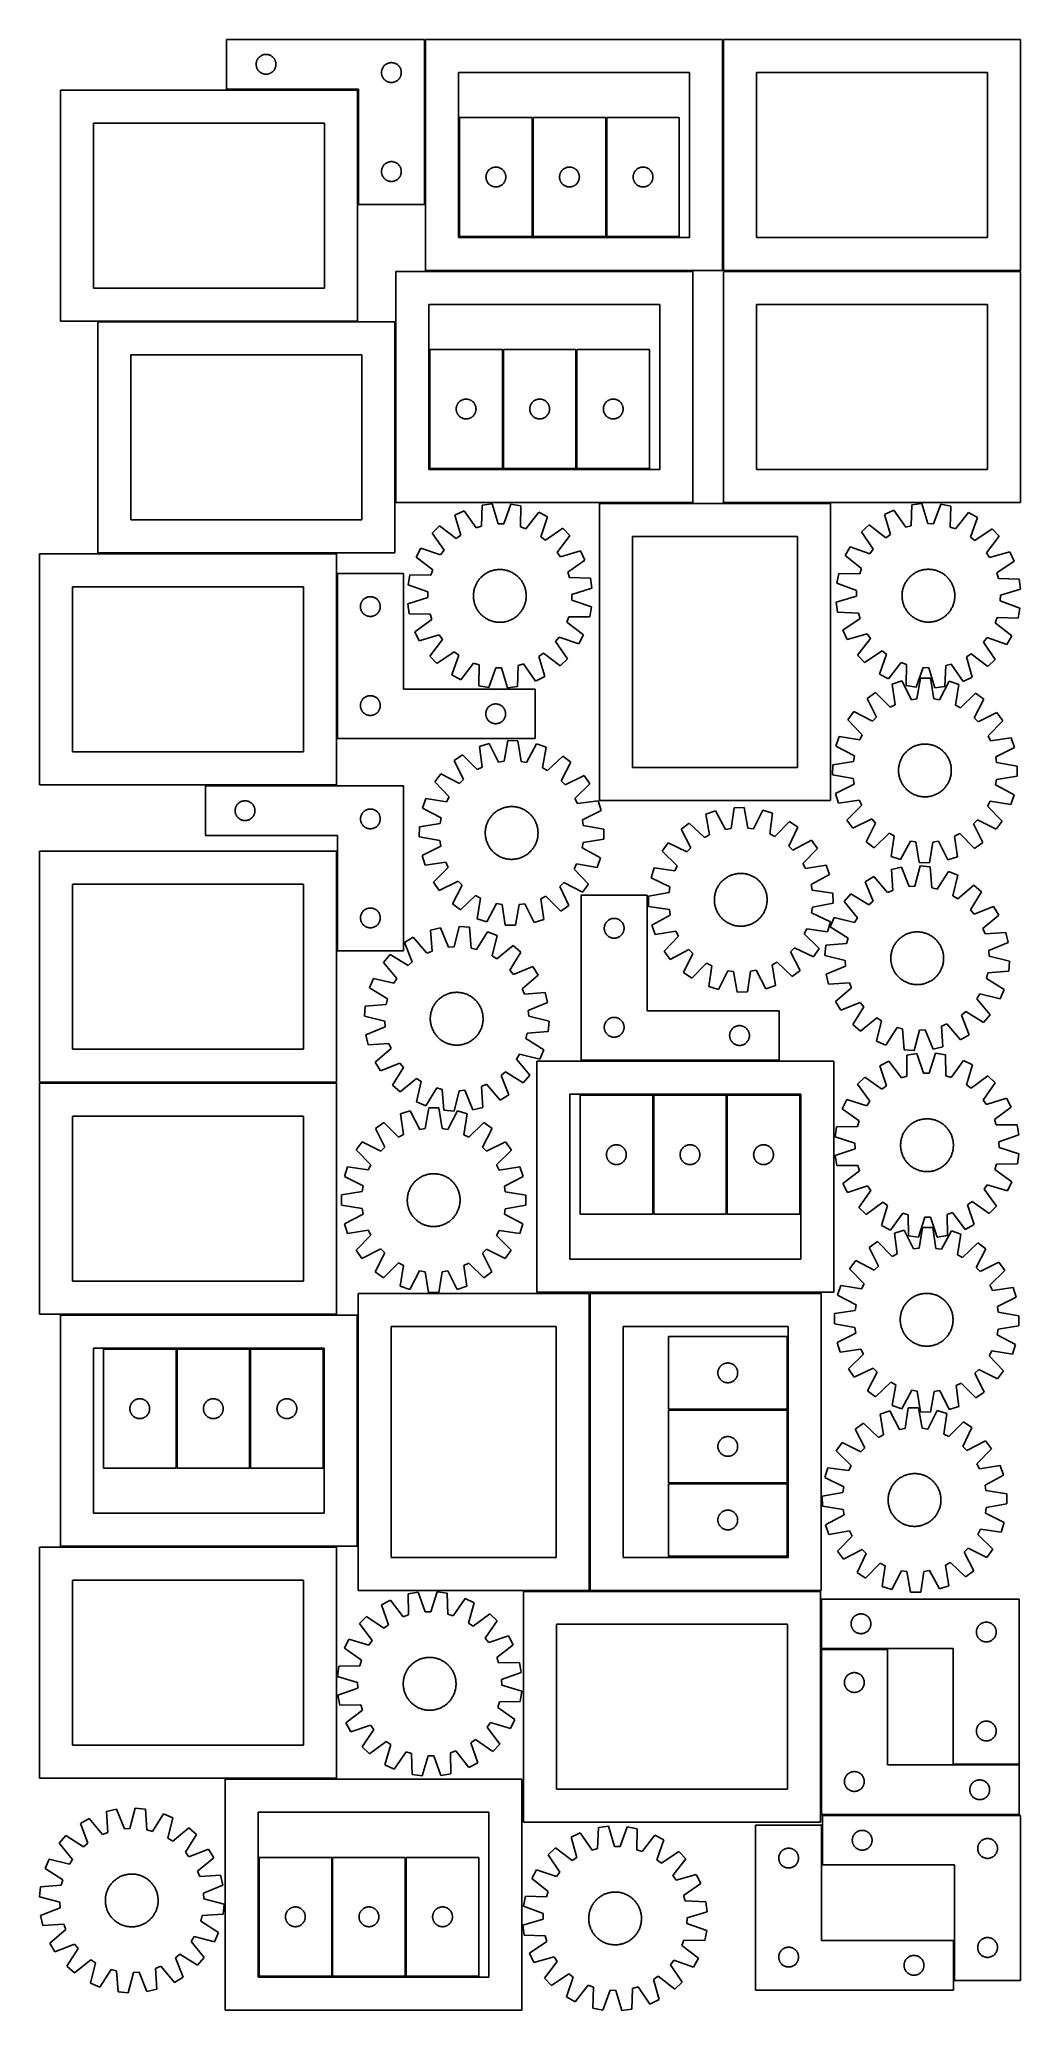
# Model space of a CAD drawing. Header units: millimetres. Extents: x 7 to 1493, y 7 to 2993.
import ezdxf

# ---------------------------------------------------------------- set-up
doc = ezdxf.new("R2010")
doc.units = ezdxf.units.MM
doc.layers.add('COMMON', color=5, linetype='CONTINUOUS', true_color=0x0000ff)
doc.layers.add('CUT', color=7, linetype='CONTINUOUS', true_color=0x000000)

msp = doc.modelspace()

# ---------------------------------------------------------------- linework, layer by layer
at = {"layer": 'COMMON'}
for p, q in [((1042.432421, 2993.411634), (1042.432421, 2643.455867)), ((488.464136, 2917.514705), (289.964137, 2917.514705)), ((489.214137, 2743.264705), (489.214137, 2916.764704)), ((754.024999, 2874.982361), (754.024999, 2694.982361)), ((865.525, 2874.982361), (865.525, 2694.982361)), ((591.682421, 2642.661633), (996.571275, 2642.661633)), ((1043.182422, 2642.705866), (1493.182422, 2642.705866)), ((95.071274, 2566.014703), (488.464136, 2566.014703)), ((545.821274, 2565.264703), (545.821274, 2291.911633)), ((708.913854, 2343.440125), (708.913854, 2523.440125)), ((820.413854, 2523.440125), (820.413854, 2343.440125)), ((456.53791, 2214.514703), (95.071274, 2214.514703)), ((457.287911, 1934.024078), (457.287911, 2184.024078)), ((258.124477, 1863.014701), (456.53791, 1863.014701)), ((1127.561188, 1445.794369), (827.561188, 1445.794369)), ((6.581163, 1412.551038), (456.581163, 1412.551038)), ((936.686023, 1213.473641), (936.686023, 1393.473641)), ((1048.186024, 1213.473641), (1048.186024, 1393.473641)), ((840.54634, 1093.301621), (840.54634, 643.301621)), ((489.04634, 710.154414), (489.04634, 1060.154414)), ((214.303485, 828.583687), (214.303485, 1008.583687)), ((325.803486, 828.583687), (325.803486, 1008.583687)), ((959.725614, 917.1442), (1139.725614, 917.1442)), ((959.725614, 805.644199), (1139.725614, 805.644199)), ((456.678453, 709.404414), (38.296339, 709.404414)), ((839.79634, 642.551621), (740.046495, 642.551621)), ((1190.046495, 642.551621), (841.296341, 642.551621)), ((1190.796496, 555.146912), (1190.796496, 630.146912)), ((1190.796496, 303.646911), (1190.796496, 553.646911)), ((1191.546496, 554.396911), (1291.546496, 554.396911)), ((1391.546496, 379.396911), (1491.546496, 379.396911)), ((1193.443604, 302.89691), (1491.546496, 302.89691)), ((1192.693604, 227.14691), (1192.693604, 287.574414)), ((450.169774, 238.645279), (450.169774, 58.645279)), ((561.669775, 238.645279), (561.669775, 58.645279)), ((1392.693604, 52.14691), (1392.693604, 112.574414))]:
    msp.add_line(p, q, dxfattribs=at)
at = {"layer": 'CUT'}
for p, q in [((589.964137, 2993.264705), (289.964137, 2993.264705)), ((289.964137, 2993.264705), (289.964137, 2918.264705)), ((589.964137, 2743.264705), (589.964137, 2993.264705)), ((1041.682421, 2993.411634), (591.682421, 2993.411634)), ((591.682421, 2993.411634), (591.682421, 2643.411634)), ((1041.682421, 2643.411634), (1041.682421, 2993.411634)), ((1493.182422, 2993.455867), (1043.182422, 2993.455867)), ((1043.182422, 2993.455867), (1043.182422, 2643.455867)), ((1493.182422, 2643.455867), (1493.182422, 2993.455867)), ((334.984026, 2956.536887), (335.043639, 2957.30702)), ((335.043639, 2957.30702), (335.142819, 2958.073064)), ((335.142819, 2958.073064), (335.281302, 2958.832986)), ((335.281302, 2958.832986), (335.458722, 2959.584772)), ((335.458722, 2959.584772), (335.674607, 2960.326428)), ((335.674607, 2960.326428), (335.928385, 2961.055987)), ((335.928385, 2961.055987), (336.219384, 2961.771514)), ((336.219384, 2961.771514), (336.546831, 2962.471112)), ((336.546831, 2962.471112), (336.909859, 2963.152926)), ((336.909859, 2963.152926), (337.307504, 2963.815148)), ((337.307504, 2963.815148), (337.738712, 2964.456022)), ((337.738712, 2964.456022), (338.20234, 2965.073848)), ((338.20234, 2965.073848), (338.697158, 2965.666987)), ((338.697158, 2965.666987), (339.221855, 2966.233868)), ((339.221855, 2966.233868), (339.775037, 2966.772986)), ((339.775037, 2966.772986), (340.35524, 2967.282912)), ((340.35524, 2967.282912), (340.960923, 2967.762294)), ((340.960923, 2967.762294), (341.590482, 2968.209861)), ((341.590482, 2968.209861), (342.242245, 2968.624425)), ((342.242245, 2968.624425), (342.914486, 2969.004887)), ((342.914486, 2969.004887), (343.605422, 2969.350239)), ((343.605422, 2969.350239), (344.313219, 2969.659565)), ((344.313219, 2969.659565), (345.036002, 2969.932044)), ((345.036002, 2969.932044), (345.771853, 2970.166954)), ((345.771853, 2970.166954), (346.518821, 2970.363671)), ((346.518821, 2970.363671), (347.274926, 2970.521675)), ((347.274926, 2970.521675), (348.038162, 2970.640546)), ((348.038162, 2970.640546), (348.806505, 2970.719968)), ((348.806505, 2970.719968), (349.577919, 2970.759732)), ((349.577919, 2970.759732), (350.350356, 2970.759732)), ((350.350356, 2970.759732), (351.121769, 2970.719968)), ((351.121769, 2970.719968), (351.890113, 2970.640546)), ((351.890113, 2970.640546), (352.653349, 2970.521675)), ((352.653349, 2970.521675), (353.409454, 2970.363671)), ((353.409454, 2970.363671), (354.156422, 2970.166954)), ((354.156422, 2970.166954), (354.892273, 2969.932044)), ((354.892273, 2969.932044), (355.615056, 2969.659565)), ((355.615056, 2969.659565), (356.322853, 2969.350239)), ((356.322853, 2969.350239), (357.013789, 2969.004887)), ((357.013789, 2969.004887), (357.686029, 2968.624425)), ((357.686029, 2968.624425), (358.337793, 2968.209861)), ((358.337793, 2968.209861), (358.967352, 2967.762294)), ((358.967352, 2967.762294), (359.573035, 2967.282912)), ((359.573035, 2967.282912), (360.153237, 2966.772986)), ((360.153237, 2966.772986), (360.70642, 2966.233868)), ((360.70642, 2966.233868), (361.231116, 2965.666987)), ((361.231116, 2965.666987), (361.725935, 2965.073848)), ((361.725935, 2965.073848), (362.189562, 2964.456022)), ((362.189562, 2964.456022), (362.620771, 2963.815148)), ((362.620771, 2963.815148), (363.018416, 2963.152926)), ((363.018416, 2963.152926), (363.381444, 2962.471112)), ((363.381444, 2962.471112), (363.708891, 2961.771514)), ((363.708891, 2961.771514), (363.99989, 2961.055987)), ((363.99989, 2961.055987), (364.253668, 2960.326428)), ((364.253668, 2960.326428), (364.469553, 2959.584772)), ((364.469553, 2959.584772), (364.646973, 2958.832986)), ((364.646973, 2958.832986), (364.785456, 2958.073064)), ((364.785456, 2958.073064), (364.884636, 2957.30702)), ((364.884636, 2957.30702), (364.944249, 2956.536887)), ((533.605422, 2956.850239), (534.313219, 2957.159565)), ((534.313219, 2957.159565), (535.036002, 2957.432044)), ((535.036002, 2957.432044), (535.771853, 2957.666954)), ((535.771853, 2957.666954), (536.518821, 2957.863671)), ((536.518821, 2957.863671), (537.274926, 2958.021675)), ((537.274926, 2958.021675), (538.038162, 2958.140546)), ((538.038162, 2958.140546), (538.806505, 2958.219968)), ((538.806505, 2958.219968), (539.577919, 2958.259732)), ((539.577919, 2958.259732), (540.350356, 2958.259732)), ((540.350356, 2958.259732), (541.121769, 2958.219968)), ((541.121769, 2958.219968), (541.890113, 2958.140546)), ((541.890113, 2958.140546), (542.653349, 2958.021675)), ((542.653349, 2958.021675), (543.409454, 2957.863671)), ((543.409454, 2957.863671), (544.156422, 2957.666954)), ((544.156422, 2957.666954), (544.892273, 2957.432044)), ((544.892273, 2957.432044), (545.615056, 2957.159565)), ((545.615056, 2957.159565), (546.322853, 2956.850239)), ((334.964137, 2955.764705), (334.984026, 2956.536887)), ((334.984026, 2954.992524), (334.964137, 2955.764705)), ((335.043639, 2954.22239), (334.984026, 2954.992524)), ((335.142819, 2953.456347), (335.043639, 2954.22239)), ((335.281302, 2952.696424), (335.142819, 2953.456347)), ((335.458722, 2951.944639), (335.281302, 2952.696424)), ((335.674607, 2951.202983), (335.458722, 2951.944639)), ((335.928385, 2950.473424), (335.674607, 2951.202983)), ((336.219384, 2949.757897), (335.928385, 2950.473424)), ((336.546831, 2949.058299), (336.219384, 2949.757897)), ((336.909859, 2948.376484), (336.546831, 2949.058299)), ((337.307504, 2947.714263), (336.909859, 2948.376484)), ((337.738712, 2947.073389), (337.307504, 2947.714263)), ((338.20234, 2946.455563), (337.738712, 2947.073389)), ((338.697158, 2945.862424), (338.20234, 2946.455563)), ((339.221855, 2945.295543), (338.697158, 2945.862424)), ((339.775037, 2944.756425), (339.221855, 2945.295543)), ((340.35524, 2944.246499), (339.775037, 2944.756425)), ((340.960923, 2943.767117), (340.35524, 2944.246499)), ((341.590482, 2943.31955), (340.960923, 2943.767117)), ((342.242245, 2942.904986), (341.590482, 2943.31955)), ((342.914486, 2942.524523), (342.242245, 2942.904986)), ((343.605422, 2942.179172), (342.914486, 2942.524523)), ((344.313219, 2941.869846), (343.605422, 2942.179172)), ((345.036002, 2941.597367), (344.313219, 2941.869846)), ((345.771853, 2941.362457), (345.036002, 2941.597367)), ((346.518821, 2941.16574), (345.771853, 2941.362457)), ((347.274926, 2941.007736), (346.518821, 2941.16574)), ((348.038162, 2940.888865), (347.274926, 2941.007736)), ((348.806505, 2940.809443), (348.038162, 2940.888865)), ((349.577919, 2940.769678), (348.806505, 2940.809443)), ((350.350356, 2940.769678), (349.577919, 2940.769678)), ((351.121769, 2940.809443), (350.350356, 2940.769678)), ((351.890113, 2940.888865), (351.121769, 2940.809443)), ((352.653349, 2941.007736), (351.890113, 2940.888865)), ((353.409454, 2941.16574), (352.653349, 2941.007736)), ((354.156422, 2941.362457), (353.409454, 2941.16574)), ((354.892273, 2941.597367), (354.156422, 2941.362457)), ((355.615056, 2941.869846), (354.892273, 2941.597367)), ((356.322853, 2942.179172), (355.615056, 2941.869846)), ((357.013789, 2942.524523), (356.322853, 2942.179172)), ((357.686029, 2942.904986), (357.013789, 2942.524523)), ((358.337793, 2943.31955), (357.686029, 2942.904986)), ((358.967352, 2943.767117), (358.337793, 2943.31955)), ((359.573035, 2944.246499), (358.967352, 2943.767117)), ((360.153237, 2944.756425), (359.573035, 2944.246499)), ((360.70642, 2945.295543), (360.153237, 2944.756425)), ((361.231116, 2945.862424), (360.70642, 2945.295543)), ((361.725935, 2946.455563), (361.231116, 2945.862424)), ((362.189562, 2947.073389), (361.725935, 2946.455563)), ((362.620771, 2947.714263), (362.189562, 2947.073389)), ((363.018416, 2948.376484), (362.620771, 2947.714263)), ((363.381444, 2949.058299), (363.018416, 2948.376484)), ((363.708891, 2949.757897), (363.381444, 2949.058299)), ((363.99989, 2950.473424), (363.708891, 2949.757897)), ((364.253668, 2951.202983), (363.99989, 2950.473424)), ((364.469553, 2951.944639), (364.253668, 2951.202983)), ((364.646973, 2952.696424), (364.469553, 2951.944639)), ((364.785456, 2953.456347), (364.646973, 2952.696424)), ((364.884636, 2954.22239), (364.785456, 2953.456347)), ((364.944249, 2954.992524), (364.884636, 2954.22239)), ((364.944249, 2956.536887), (364.964137, 2955.764705)), ((364.964137, 2955.764705), (364.944249, 2954.992524)), ((524.964137, 2943.264705), (524.984026, 2944.036887)), ((524.984026, 2942.492524), (524.964137, 2943.264705)), ((524.984026, 2944.036887), (525.043639, 2944.80702)), ((525.043639, 2941.72239), (524.984026, 2942.492524)), ((525.043639, 2944.80702), (525.142819, 2945.573064)), ((525.142819, 2940.956347), (525.043639, 2941.72239)), ((525.142819, 2945.573064), (525.281302, 2946.332986)), ((525.281302, 2940.196424), (525.142819, 2940.956347)), ((525.281302, 2946.332986), (525.458722, 2947.084772)), ((525.458722, 2939.444639), (525.281302, 2940.196424)), ((525.458722, 2947.084772), (525.674607, 2947.826428)), ((525.674607, 2938.702983), (525.458722, 2939.444639)), ((525.674607, 2947.826428), (525.928385, 2948.555987)), ((525.928385, 2937.973424), (525.674607, 2938.702983)), ((525.928385, 2948.555987), (526.219384, 2949.271514)), ((526.219384, 2937.257897), (525.928385, 2937.973424)), ((526.219384, 2949.271514), (526.546831, 2949.971112)), ((526.546831, 2936.558299), (526.219384, 2937.257897)), ((526.546831, 2949.971112), (526.909859, 2950.652926)), ((526.909859, 2935.876484), (526.546831, 2936.558299)), ((526.909859, 2950.652926), (527.307504, 2951.315148)), ((527.307504, 2935.214263), (526.909859, 2935.876484)), ((527.307504, 2951.315148), (527.738712, 2951.956022)), ((527.738712, 2934.573389), (527.307504, 2935.214263)), ((527.738712, 2951.956022), (528.20234, 2952.573848)), ((528.20234, 2933.955563), (527.738712, 2934.573389)), ((528.20234, 2952.573848), (528.697158, 2953.166987)), ((528.697158, 2933.362424), (528.20234, 2933.955563)), ((528.697158, 2953.166987), (529.221855, 2953.733868)), ((529.221855, 2932.795543), (528.697158, 2933.362424)), ((529.221855, 2953.733868), (529.775037, 2954.272986)), ((529.775037, 2932.256425), (529.221855, 2932.795543)), ((529.775037, 2954.272986), (530.35524, 2954.782912)), ((530.35524, 2931.746499), (529.775037, 2932.256425)), ((530.35524, 2954.782912), (530.960923, 2955.262294)), ((530.960923, 2931.267117), (530.35524, 2931.746499)), ((530.960923, 2955.262294), (531.590482, 2955.709861)), ((531.590482, 2930.81955), (530.960923, 2931.267117)), ((531.590482, 2955.709861), (532.242245, 2956.124425)), ((532.242245, 2930.404986), (531.590482, 2930.81955)), ((532.242245, 2956.124425), (532.914486, 2956.504887)), ((532.914486, 2930.024523), (532.242245, 2930.404986)), ((532.914486, 2956.504887), (533.605422, 2956.850239)), ((533.605422, 2929.679172), (532.914486, 2930.024523)), ((534.313219, 2929.369846), (533.605422, 2929.679172)), ((535.036002, 2929.097367), (534.313219, 2929.369846)), ((535.771853, 2928.862457), (535.036002, 2929.097367)), ((536.518821, 2928.66574), (535.771853, 2928.862457)), ((537.274926, 2928.507736), (536.518821, 2928.66574)), ((538.038162, 2928.388865), (537.274926, 2928.507736)), ((538.806505, 2928.309443), (538.038162, 2928.388865)), ((539.577919, 2928.269678), (538.806505, 2928.309443)), ((540.350356, 2928.269678), (539.577919, 2928.269678)), ((541.121769, 2928.309443), (540.350356, 2928.269678)), ((541.890113, 2928.388865), (541.121769, 2928.309443)), ((542.653349, 2928.507736), (541.890113, 2928.388865)), ((543.409454, 2928.66574), (542.653349, 2928.507736)), ((544.156422, 2928.862457), (543.409454, 2928.66574)), ((544.892273, 2929.097367), (544.156422, 2928.862457)), ((545.615056, 2929.369846), (544.892273, 2929.097367)), ((546.322853, 2929.679172), (545.615056, 2929.369846)), ((546.322853, 2956.850239), (547.013789, 2956.504887)), ((547.013789, 2930.024523), (546.322853, 2929.679172)), ((547.013789, 2956.504887), (547.686029, 2956.124425)), ((547.686029, 2930.404986), (547.013789, 2930.024523)), ((547.686029, 2956.124425), (548.337793, 2955.709861)), ((548.337793, 2930.81955), (547.686029, 2930.404986)), ((548.337793, 2955.709861), (548.967352, 2955.262294)), ((548.967352, 2931.267117), (548.337793, 2930.81955)), ((548.967352, 2955.262294), (549.573035, 2954.782912)), ((549.573035, 2931.746499), (548.967352, 2931.267117)), ((549.573035, 2954.782912), (550.153237, 2954.272986)), ((550.153237, 2932.256425), (549.573035, 2931.746499)), ((550.153237, 2954.272986), (550.70642, 2953.733868)), ((550.70642, 2932.795543), (550.153237, 2932.256425)), ((550.70642, 2953.733868), (551.231116, 2953.166987)), ((551.231116, 2933.362424), (550.70642, 2932.795543)), ((551.231116, 2953.166987), (551.725935, 2952.573848)), ((551.725935, 2933.955563), (551.231116, 2933.362424)), ((551.725935, 2952.573848), (552.189562, 2951.956022)), ((552.189562, 2934.573389), (551.725935, 2933.955563)), ((552.189562, 2951.956022), (552.620771, 2951.315148)), ((552.620771, 2935.214263), (552.189562, 2934.573389)), ((552.620771, 2951.315148), (553.018416, 2950.652926)), ((553.018416, 2935.876484), (552.620771, 2935.214263)), ((553.018416, 2950.652926), (553.381444, 2949.971112)), ((553.381444, 2936.558299), (553.018416, 2935.876484)), ((553.381444, 2949.971112), (553.708891, 2949.271514)), ((553.708891, 2937.257897), (553.381444, 2936.558299)), ((553.708891, 2949.271514), (553.99989, 2948.555987)), ((553.99989, 2937.973424), (553.708891, 2937.257897)), ((553.99989, 2948.555987), (554.253668, 2947.826428)), ((554.253668, 2938.702983), (553.99989, 2937.973424)), ((554.253668, 2947.826428), (554.469553, 2947.084772)), ((554.469553, 2939.444639), (554.253668, 2938.702983)), ((554.469553, 2947.084772), (554.646973, 2946.332986)), ((554.646973, 2940.196424), (554.469553, 2939.444639)), ((554.646973, 2946.332986), (554.785456, 2945.573064)), ((554.785456, 2940.956347), (554.646973, 2940.196424)), ((554.785456, 2945.573064), (554.884636, 2944.80702)), ((554.884636, 2941.72239), (554.785456, 2940.956347)), ((554.884636, 2944.80702), (554.944249, 2944.036887)), ((554.944249, 2942.492524), (554.884636, 2941.72239)), ((554.944249, 2944.036887), (554.964137, 2943.264705)), ((554.964137, 2943.264705), (554.944249, 2942.492524)), ((991.682421, 2943.411634), (641.682421, 2943.411634)), ((641.682421, 2943.411634), (641.682421, 2693.411634)), ((991.682421, 2693.411634), (991.682421, 2943.411634)), ((1443.182422, 2943.455867), (1093.182422, 2943.455867)), ((1093.182422, 2943.455867), (1093.182422, 2693.455867)), ((1443.182422, 2693.455867), (1443.182422, 2943.455867)), ((488.464136, 2916.764704), (38.464136, 2916.764704)), ((38.464136, 2916.764704), (38.464136, 2566.764704)), ((289.964137, 2918.264705), (489.964137, 2918.264705)), ((488.464136, 2566.764704), (488.464136, 2916.764704)), ((489.964137, 2918.264705), (489.964137, 2743.264705)), ((753.274999, 2874.982361), (643.274999, 2874.982361)), ((643.274999, 2874.982361), (643.274999, 2694.982361)), ((753.274999, 2694.982361), (753.274999, 2874.982361)), ((864.775, 2874.982361), (754.775, 2874.982361)), ((754.775, 2874.982361), (754.775, 2694.982361)), ((864.775, 2694.982361), (864.775, 2874.982361)), ((866.275001, 2874.982361), (866.275001, 2694.982361)), ((976.275001, 2874.982361), (866.275001, 2874.982361)), ((976.275001, 2694.982361), (976.275001, 2874.982361)), ((438.464136, 2866.764704), (88.464136, 2866.764704)), ((88.464136, 2866.764704), (88.464136, 2616.764704)), ((438.464136, 2616.764704), (438.464136, 2866.764704)), ((535.771853, 2807.666954), (536.518821, 2807.863671)), ((536.518821, 2807.863671), (537.274926, 2808.021675)), ((537.274926, 2808.021675), (538.038162, 2808.140546)), ((538.038162, 2808.140546), (538.806505, 2808.219968)), ((538.806505, 2808.219968), (539.577919, 2808.259732)), ((539.577919, 2808.259732), (540.350356, 2808.259732)), ((540.350356, 2808.259732), (541.121769, 2808.219968)), ((541.121769, 2808.219968), (541.890113, 2808.140546)), ((541.890113, 2808.140546), (542.653349, 2808.021675)), ((542.653349, 2808.021675), (543.409454, 2807.863671)), ((543.409454, 2807.863671), (544.156422, 2807.666954)), ((524.964137, 2793.264705), (524.984026, 2794.036887)), ((524.984026, 2792.492524), (524.964137, 2793.264705)), ((524.984026, 2794.036887), (525.043639, 2794.80702)), ((525.043639, 2791.72239), (524.984026, 2792.492524)), ((525.043639, 2794.80702), (525.142819, 2795.573064)), ((525.142819, 2790.956347), (525.043639, 2791.72239)), ((525.142819, 2795.573064), (525.281302, 2796.332986)), ((525.281302, 2790.196424), (525.142819, 2790.956347)), ((525.281302, 2796.332986), (525.458722, 2797.084772)), ((525.458722, 2789.444639), (525.281302, 2790.196424)), ((525.458722, 2797.084772), (525.674607, 2797.826428)), ((525.674607, 2788.702983), (525.458722, 2789.444639)), ((525.674607, 2797.826428), (525.928385, 2798.555987)), ((525.928385, 2787.973424), (525.674607, 2788.702983)), ((525.928385, 2798.555987), (526.219384, 2799.271514)), ((526.219384, 2787.257897), (525.928385, 2787.973424)), ((526.219384, 2799.271514), (526.546831, 2799.971112)), ((526.546831, 2786.558299), (526.219384, 2787.257897)), ((526.546831, 2799.971112), (526.909859, 2800.652926)), ((526.909859, 2785.876484), (526.546831, 2786.558299)), ((526.909859, 2800.652926), (527.307504, 2801.315148)), ((527.307504, 2785.214263), (526.909859, 2785.876484)), ((527.307504, 2801.315148), (527.738712, 2801.956022)), ((527.738712, 2784.573389), (527.307504, 2785.214263)), ((527.738712, 2801.956022), (528.20234, 2802.573848)), ((528.20234, 2783.955563), (527.738712, 2784.573389)), ((528.20234, 2802.573848), (528.697158, 2803.166987)), ((528.697158, 2783.362424), (528.20234, 2783.955563)), ((528.697158, 2803.166987), (529.221855, 2803.733868)), ((529.221855, 2782.795543), (528.697158, 2783.362424)), ((529.221855, 2803.733868), (529.775037, 2804.272986)), ((529.775037, 2782.256425), (529.221855, 2782.795543)), ((529.775037, 2804.272986), (530.35524, 2804.782912)), ((530.35524, 2781.746499), (529.775037, 2782.256425)), ((530.35524, 2804.782912), (530.960923, 2805.262294)), ((530.960923, 2781.267117), (530.35524, 2781.746499)), ((530.960923, 2805.262294), (531.590482, 2805.709861)), ((531.590482, 2780.81955), (530.960923, 2781.267117)), ((531.590482, 2805.709861), (532.242245, 2806.124425)), ((532.242245, 2780.404986), (531.590482, 2780.81955)), ((532.242245, 2806.124425), (532.914486, 2806.504887)), ((532.914486, 2780.024523), (532.242245, 2780.404986)), ((532.914486, 2806.504887), (533.605422, 2806.850239)), ((533.605422, 2779.679172), (532.914486, 2780.024523)), ((533.605422, 2806.850239), (534.313219, 2807.159565)), ((534.313219, 2779.369846), (533.605422, 2779.679172)), ((534.313219, 2807.159565), (535.036002, 2807.432044)), ((535.036002, 2779.097367), (534.313219, 2779.369846)), ((535.036002, 2807.432044), (535.771853, 2807.666954)), ((535.771853, 2778.862457), (535.036002, 2779.097367)), ((536.518821, 2778.66574), (535.771853, 2778.862457)), ((537.274926, 2778.507736), (536.518821, 2778.66574)), ((538.038162, 2778.388865), (537.274926, 2778.507736)), ((538.806505, 2778.309443), (538.038162, 2778.388865)), ((539.577919, 2778.269678), (538.806505, 2778.309443)), ((540.350356, 2778.269678), (539.577919, 2778.269678)), ((541.121769, 2778.309443), (540.350356, 2778.269678)), ((541.890113, 2778.388865), (541.121769, 2778.309443)), ((542.653349, 2778.507736), (541.890113, 2778.388865)), ((543.409454, 2778.66574), (542.653349, 2778.507736)), ((544.156422, 2778.862457), (543.409454, 2778.66574)), ((544.156422, 2807.666954), (544.892273, 2807.432044)), ((544.892273, 2779.097367), (544.156422, 2778.862457)), ((544.892273, 2807.432044), (545.615056, 2807.159565)), ((545.615056, 2779.369846), (544.892273, 2779.097367)), ((545.615056, 2807.159565), (546.322853, 2806.850239)), ((546.322853, 2779.679172), (545.615056, 2779.369846)), ((546.322853, 2806.850239), (547.013789, 2806.504887)), ((547.013789, 2780.024523), (546.322853, 2779.679172)), ((547.013789, 2806.504887), (547.686029, 2806.124425)), ((547.686029, 2780.404986), (547.013789, 2780.024523)), ((547.686029, 2806.124425), (548.337793, 2805.709861)), ((548.337793, 2780.81955), (547.686029, 2780.404986)), ((548.337793, 2805.709861), (548.967352, 2805.262294)), ((548.967352, 2781.267117), (548.337793, 2780.81955)), ((548.967352, 2805.262294), (549.573035, 2804.782912)), ((549.573035, 2781.746499), (548.967352, 2781.267117)), ((549.573035, 2804.782912), (550.153237, 2804.272986)), ((550.153237, 2782.256425), (549.573035, 2781.746499)), ((550.153237, 2804.272986), (550.70642, 2803.733868)), ((550.70642, 2782.795543), (550.153237, 2782.256425)), ((550.70642, 2803.733868), (551.231116, 2803.166987)), ((551.231116, 2783.362424), (550.70642, 2782.795543)), ((551.231116, 2803.166987), (551.725935, 2802.573848)), ((551.725935, 2783.955563), (551.231116, 2783.362424)), ((551.725935, 2802.573848), (552.189562, 2801.956022)), ((552.189562, 2784.573389), (551.725935, 2783.955563)), ((552.189562, 2801.956022), (552.620771, 2801.315148)), ((552.620771, 2785.214263), (552.189562, 2784.573389)), ((552.620771, 2801.315148), (553.018416, 2800.652926)), ((553.018416, 2785.876484), (552.620771, 2785.214263)), ((553.018416, 2800.652926), (553.381444, 2799.971112)), ((553.381444, 2786.558299), (553.018416, 2785.876484)), ((553.381444, 2799.971112), (553.708891, 2799.271514)), ((553.708891, 2787.257897), (553.381444, 2786.558299)), ((553.708891, 2799.271514), (553.99989, 2798.555987)), ((553.99989, 2787.973424), (553.708891, 2787.257897)), ((553.99989, 2798.555987), (554.253668, 2797.826428)), ((554.253668, 2788.702983), (553.99989, 2787.973424)), ((554.253668, 2797.826428), (554.469553, 2797.084772)), ((554.469553, 2789.444639), (554.253668, 2788.702983)), ((554.469553, 2797.084772), (554.646973, 2796.332986)), ((554.646973, 2790.196424), (554.469553, 2789.444639)), ((554.646973, 2796.332986), (554.785456, 2795.573064)), ((554.785456, 2790.956347), (554.646973, 2790.196424)), ((554.785456, 2795.573064), (554.884636, 2794.80702)), ((554.884636, 2791.72239), (554.785456, 2790.956347)), ((554.884636, 2794.80702), (554.944249, 2794.036887)), ((554.944249, 2792.492524), (554.884636, 2791.72239)), ((554.944249, 2794.036887), (554.964137, 2793.264705)), ((554.964137, 2793.264705), (554.944249, 2792.492524)), ((683.279971, 2785.36858), (683.319736, 2786.139993)), ((683.279971, 2784.596142), (683.279971, 2785.36858)), ((683.319736, 2783.824729), (683.279971, 2784.596142)), ((683.319736, 2786.139993), (683.399158, 2786.908336)), ((683.399158, 2783.056386), (683.319736, 2783.824729)), ((683.399158, 2786.908336), (683.518029, 2787.671572)), ((683.518029, 2782.29315), (683.399158, 2783.056386)), ((683.518029, 2787.671572), (683.676033, 2788.427677)), ((683.676033, 2781.537045), (683.518029, 2782.29315)), ((683.676033, 2788.427677), (683.87275, 2789.174645)), ((683.87275, 2780.790076), (683.676033, 2781.537045)), ((683.87275, 2789.174645), (684.10766, 2789.910497)), ((684.10766, 2780.054225), (683.87275, 2780.790076)), ((684.10766, 2789.910497), (684.380139, 2790.633279)), ((684.380139, 2779.331443), (684.10766, 2780.054225)), ((684.380139, 2790.633279), (684.689465, 2791.341077)), ((684.689465, 2778.623645), (684.380139, 2779.331443)), ((684.689465, 2791.341077), (685.034817, 2792.032012)), ((685.034817, 2777.93271), (684.689465, 2778.623645)), ((685.034817, 2792.032012), (685.415279, 2792.704253)), ((685.415279, 2777.260469), (685.034817, 2777.93271)), ((685.415279, 2792.704253), (685.829843, 2793.356017)), ((685.829843, 2793.356017), (686.27741, 2793.985575)), ((686.27741, 2793.985575), (686.756792, 2794.591259)), ((686.756792, 2794.591259), (687.266718, 2795.171461)), ((687.266718, 2795.171461), (687.805836, 2795.724644)), ((687.805836, 2795.724644), (688.372717, 2796.24934)), ((688.372717, 2796.24934), (688.965856, 2796.744158)), ((688.965856, 2796.744158), (689.583682, 2797.207786)), ((689.583682, 2797.207786), (690.224556, 2797.638994)), ((690.224556, 2797.638994), (690.886777, 2798.03664)), ((690.886777, 2798.03664), (691.568592, 2798.399667)), ((691.568592, 2798.399667), (692.26819, 2798.727115)), ((692.26819, 2798.727115), (692.983717, 2799.018113)), ((692.983717, 2799.018113), (693.713276, 2799.271892)), ((693.713276, 2799.271892), (694.454932, 2799.487777)), ((694.454932, 2799.487777), (695.206718, 2799.665196)), ((695.206718, 2799.665196), (695.96664, 2799.803679)), ((695.96664, 2799.803679), (696.732684, 2799.902859)), ((696.732684, 2799.902859), (697.502817, 2799.962472)), ((697.502817, 2799.962472), (698.274999, 2799.982361)), ((698.274999, 2799.982361), (699.04718, 2799.962472)), ((699.04718, 2799.962472), (699.817313, 2799.902859)), ((699.817313, 2799.902859), (700.583357, 2799.803679)), ((700.583357, 2799.803679), (701.34328, 2799.665196)), ((701.34328, 2799.665196), (702.095065, 2799.487777)), ((702.095065, 2799.487777), (702.836721, 2799.271892)), ((702.836721, 2799.271892), (703.56628, 2799.018113)), ((703.56628, 2799.018113), (704.281807, 2798.727115)), ((704.281807, 2798.727115), (704.981405, 2798.399667)), ((704.981405, 2798.399667), (705.66322, 2798.03664)), ((705.66322, 2798.03664), (706.325441, 2797.638994)), ((706.325441, 2797.638994), (706.966315, 2797.207786)), ((706.966315, 2797.207786), (707.584141, 2796.744158)), ((707.584141, 2796.744158), (708.17728, 2796.24934)), ((708.17728, 2796.24934), (708.744161, 2795.724644)), ((708.744161, 2795.724644), (709.283279, 2795.171461)), ((709.283279, 2795.171461), (709.793205, 2794.591259)), ((709.793205, 2794.591259), (710.272587, 2793.985575)), ((710.272587, 2793.985575), (710.720154, 2793.356017)), ((710.720154, 2793.356017), (711.134718, 2792.704253)), ((711.134718, 2792.704253), (711.51518, 2792.032012)), ((711.51518, 2777.93271), (711.134718, 2777.260469)), ((711.51518, 2792.032012), (711.860532, 2791.341077)), ((711.860532, 2778.623645), (711.51518, 2777.93271)), ((711.860532, 2791.341077), (712.169858, 2790.633279)), ((712.169858, 2779.331443), (711.860532, 2778.623645)), ((712.169858, 2790.633279), (712.442337, 2789.910497)), ((712.442337, 2780.054225), (712.169858, 2779.331443)), ((712.442337, 2789.910497), (712.677247, 2789.174645)), ((712.677247, 2780.790076), (712.442337, 2780.054225)), ((712.677247, 2789.174645), (712.873964, 2788.427677)), ((712.873964, 2781.537045), (712.677247, 2780.790076)), ((712.873964, 2788.427677), (713.031968, 2787.671572)), ((713.031968, 2782.29315), (712.873964, 2781.537045)), ((713.031968, 2787.671572), (713.150839, 2786.908336)), ((713.150839, 2783.056386), (713.031968, 2782.29315)), ((713.150839, 2786.908336), (713.230261, 2786.139993)), ((713.230261, 2783.824729), (713.150839, 2783.056386)), ((713.230261, 2786.139993), (713.270026, 2785.36858)), ((713.270026, 2784.596142), (713.230261, 2783.824729)), ((713.270026, 2785.36858), (713.270026, 2784.596142)), ((794.779972, 2785.36858), (794.819737, 2786.139993)), ((794.779972, 2784.596142), (794.779972, 2785.36858)), ((794.819737, 2783.824729), (794.779972, 2784.596142)), ((794.819737, 2786.139993), (794.899159, 2786.908336)), ((794.899159, 2783.056386), (794.819737, 2783.824729)), ((794.899159, 2786.908336), (795.01803, 2787.671572)), ((795.01803, 2782.29315), (794.899159, 2783.056386)), ((795.01803, 2787.671572), (795.176034, 2788.427677)), ((795.176034, 2781.537045), (795.01803, 2782.29315)), ((795.176034, 2788.427677), (795.372751, 2789.174645)), ((795.372751, 2780.790076), (795.176034, 2781.537045)), ((795.372751, 2789.174645), (795.607661, 2789.910497)), ((795.607661, 2780.054225), (795.372751, 2780.790076)), ((795.607661, 2789.910497), (795.88014, 2790.633279)), ((795.88014, 2779.331443), (795.607661, 2780.054225)), ((795.88014, 2790.633279), (796.189466, 2791.341077)), ((796.189466, 2778.623645), (795.88014, 2779.331443)), ((796.189466, 2791.341077), (796.534818, 2792.032012)), ((796.534818, 2777.93271), (796.189466, 2778.623645)), ((796.534818, 2792.032012), (796.91528, 2792.704253)), ((796.91528, 2777.260469), (796.534818, 2777.93271)), ((796.91528, 2792.704253), (797.329844, 2793.356017)), ((797.329844, 2793.356017), (797.777411, 2793.985575)), ((797.777411, 2793.985575), (798.256793, 2794.591259)), ((798.256793, 2794.591259), (798.766719, 2795.171461)), ((798.766719, 2795.171461), (799.305837, 2795.724644)), ((799.305837, 2795.724644), (799.872718, 2796.24934)), ((799.872718, 2796.24934), (800.465857, 2796.744158)), ((800.465857, 2796.744158), (801.083683, 2797.207786)), ((801.083683, 2797.207786), (801.724557, 2797.638994)), ((801.724557, 2797.638994), (802.386778, 2798.03664)), ((802.386778, 2798.03664), (803.068593, 2798.399667)), ((803.068593, 2798.399667), (803.768191, 2798.727115)), ((803.768191, 2798.727115), (804.483718, 2799.018113)), ((804.483718, 2799.018113), (805.213277, 2799.271892)), ((805.213277, 2799.271892), (805.954933, 2799.487777)), ((805.954933, 2799.487777), (806.706719, 2799.665196)), ((806.706719, 2799.665196), (807.466641, 2799.803679)), ((807.466641, 2799.803679), (808.232685, 2799.902859)), ((808.232685, 2799.902859), (809.002818, 2799.962472)), ((809.002818, 2799.962472), (809.775, 2799.982361)), ((809.775, 2799.982361), (810.547181, 2799.962472)), ((810.547181, 2799.962472), (811.317314, 2799.902859)), ((811.317314, 2799.902859), (812.083358, 2799.803679)), ((812.083358, 2799.803679), (812.843281, 2799.665196)), ((812.843281, 2799.665196), (813.595066, 2799.487777)), ((813.595066, 2799.487777), (814.336722, 2799.271892)), ((814.336722, 2799.271892), (815.066281, 2799.018113)), ((815.066281, 2799.018113), (815.781808, 2798.727115)), ((815.781808, 2798.727115), (816.481406, 2798.399667)), ((816.481406, 2798.399667), (817.163221, 2798.03664)), ((817.163221, 2798.03664), (817.825442, 2797.638994)), ((817.825442, 2797.638994), (818.466316, 2797.207786)), ((818.466316, 2797.207786), (819.084142, 2796.744158)), ((819.084142, 2796.744158), (819.677281, 2796.24934)), ((819.677281, 2796.24934), (820.244162, 2795.724644)), ((820.244162, 2795.724644), (820.78328, 2795.171461)), ((820.78328, 2795.171461), (821.293206, 2794.591259)), ((821.293206, 2794.591259), (821.772588, 2793.985575)), ((821.772588, 2793.985575), (822.220155, 2793.356017)), ((822.220155, 2793.356017), (822.634719, 2792.704253)), ((822.634719, 2792.704253), (823.015181, 2792.032012)), ((823.015181, 2777.93271), (822.634719, 2777.260469)), ((823.015181, 2792.032012), (823.360533, 2791.341077)), ((823.360533, 2778.623645), (823.015181, 2777.93271)), ((823.360533, 2791.341077), (823.669859, 2790.633279)), ((823.669859, 2779.331443), (823.360533, 2778.623645)), ((823.669859, 2790.633279), (823.942338, 2789.910497)), ((823.942338, 2780.054225), (823.669859, 2779.331443)), ((823.942338, 2789.910497), (824.177248, 2789.174645)), ((824.177248, 2780.790076), (823.942338, 2780.054225)), ((824.177248, 2789.174645), (824.373965, 2788.427677)), ((824.373965, 2781.537045), (824.177248, 2780.790076)), ((824.373965, 2788.427677), (824.531969, 2787.671572)), ((824.531969, 2782.29315), (824.373965, 2781.537045)), ((824.531969, 2787.671572), (824.65084, 2786.908336)), ((824.65084, 2783.056386), (824.531969, 2782.29315)), ((824.65084, 2786.908336), (824.730262, 2786.139993)), ((824.730262, 2783.824729), (824.65084, 2783.056386)), ((824.730262, 2786.139993), (824.770027, 2785.36858)), ((824.770027, 2784.596142), (824.730262, 2783.824729)), ((824.770027, 2785.36858), (824.770027, 2784.596142)), ((906.279973, 2785.36858), (906.319738, 2786.139993)), ((906.279973, 2784.596142), (906.279973, 2785.36858)), ((906.319738, 2783.824729), (906.279973, 2784.596142)), ((906.319738, 2786.139993), (906.39916, 2786.908336)), ((906.39916, 2783.056386), (906.319738, 2783.824729)), ((906.39916, 2786.908336), (906.518031, 2787.671572)), ((906.518031, 2782.29315), (906.39916, 2783.056386)), ((906.518031, 2787.671572), (906.676035, 2788.427677)), ((906.676035, 2781.537045), (906.518031, 2782.29315)), ((906.676035, 2788.427677), (906.872752, 2789.174645)), ((906.872752, 2780.790076), (906.676035, 2781.537045)), ((906.872752, 2789.174645), (907.107662, 2789.910497)), ((907.107662, 2780.054225), (906.872752, 2780.790076)), ((907.107662, 2789.910497), (907.380141, 2790.633279)), ((907.380141, 2779.331443), (907.107662, 2780.054225)), ((907.380141, 2790.633279), (907.689467, 2791.341077)), ((907.689467, 2778.623645), (907.380141, 2779.331443)), ((907.689467, 2791.341077), (908.034819, 2792.032012)), ((908.034819, 2777.93271), (907.689467, 2778.623645)), ((908.034819, 2792.032012), (908.415281, 2792.704253)), ((908.415281, 2777.260469), (908.034819, 2777.93271)), ((908.415281, 2792.704253), (908.829845, 2793.356017)), ((908.829845, 2793.356017), (909.277412, 2793.985575)), ((909.277412, 2793.985575), (909.756794, 2794.591259)), ((909.756794, 2794.591259), (910.26672, 2795.171461)), ((910.26672, 2795.171461), (910.805838, 2795.724644)), ((910.805838, 2795.724644), (911.372719, 2796.24934)), ((911.372719, 2796.24934), (911.965858, 2796.744158)), ((911.965858, 2796.744158), (912.583684, 2797.207786)), ((912.583684, 2797.207786), (913.224558, 2797.638994)), ((913.224558, 2797.638994), (913.886779, 2798.03664)), ((913.886779, 2798.03664), (914.568594, 2798.399667)), ((914.568594, 2798.399667), (915.268192, 2798.727115)), ((915.268192, 2798.727115), (915.983719, 2799.018113)), ((915.983719, 2799.018113), (916.713278, 2799.271892)), ((916.713278, 2799.271892), (917.454934, 2799.487777)), ((917.454934, 2799.487777), (918.20672, 2799.665196)), ((918.20672, 2799.665196), (918.966642, 2799.803679)), ((918.966642, 2799.803679), (919.732686, 2799.902859)), ((919.732686, 2799.902859), (920.502819, 2799.962472)), ((920.502819, 2799.962472), (921.275001, 2799.982361)), ((921.275001, 2799.982361), (922.047182, 2799.962472)), ((922.047182, 2799.962472), (922.817315, 2799.902859)), ((922.817315, 2799.902859), (923.583359, 2799.803679)), ((923.583359, 2799.803679), (924.343282, 2799.665196)), ((924.343282, 2799.665196), (925.095067, 2799.487777)), ((925.095067, 2799.487777), (925.836723, 2799.271892)), ((925.836723, 2799.271892), (926.566282, 2799.018113)), ((926.566282, 2799.018113), (927.281809, 2798.727115)), ((927.281809, 2798.727115), (927.981407, 2798.399667)), ((927.981407, 2798.399667), (928.663222, 2798.03664)), ((928.663222, 2798.03664), (929.325443, 2797.638994)), ((929.325443, 2797.638994), (929.966317, 2797.207786)), ((929.966317, 2797.207786), (930.584143, 2796.744158)), ((930.584143, 2796.744158), (931.177282, 2796.24934)), ((931.177282, 2796.24934), (931.744163, 2795.724644)), ((931.744163, 2795.724644), (932.283281, 2795.171461)), ((932.283281, 2795.171461), (932.793207, 2794.591259)), ((932.793207, 2794.591259), (933.272589, 2793.985575)), ((933.272589, 2793.985575), (933.720156, 2793.356017)), ((933.720156, 2793.356017), (934.13472, 2792.704253)), ((934.13472, 2792.704253), (934.515182, 2792.032012)), ((934.515182, 2777.93271), (934.13472, 2777.260469)), ((934.515182, 2792.032012), (934.860534, 2791.341077)), ((934.860534, 2778.623645), (934.515182, 2777.93271)), ((934.860534, 2791.341077), (935.16986, 2790.633279)), ((935.16986, 2779.331443), (934.860534, 2778.623645)), ((935.16986, 2790.633279), (935.442339, 2789.910497)), ((935.442339, 2780.054225), (935.16986, 2779.331443)), ((935.442339, 2789.910497), (935.677249, 2789.174645)), ((935.677249, 2780.790076), (935.442339, 2780.054225)), ((935.677249, 2789.174645), (935.873966, 2788.427677)), ((935.873966, 2781.537045), (935.677249, 2780.790076)), ((935.873966, 2788.427677), (936.03197, 2787.671572)), ((936.03197, 2782.29315), (935.873966, 2781.537045)), ((936.03197, 2787.671572), (936.150841, 2786.908336)), ((936.150841, 2783.056386), (936.03197, 2782.29315)), ((936.150841, 2786.908336), (936.230263, 2786.139993)), ((936.230263, 2783.824729), (936.150841, 2783.056386)), ((936.230263, 2786.139993), (936.270028, 2785.36858)), ((936.270028, 2784.596142), (936.230263, 2783.824729)), ((936.270028, 2785.36858), (936.270028, 2784.596142)), ((685.829843, 2776.608705), (685.415279, 2777.260469)), ((686.27741, 2775.979147), (685.829843, 2776.608705)), ((686.756792, 2775.373463), (686.27741, 2775.979147)), ((687.266718, 2774.793261), (686.756792, 2775.373463)), ((687.805836, 2774.240078), (687.266718, 2774.793261)), ((688.372717, 2773.715382), (687.805836, 2774.240078)), ((688.965856, 2773.220564), (688.372717, 2773.715382)), ((689.583682, 2772.756936), (688.965856, 2773.220564)), ((690.224556, 2772.325728), (689.583682, 2772.756936)), ((690.886777, 2771.928082), (690.224556, 2772.325728)), ((691.568592, 2771.565055), (690.886777, 2771.928082)), ((692.26819, 2771.237607), (691.568592, 2771.565055)), ((692.983717, 2770.946609), (692.26819, 2771.237607)), ((693.713276, 2770.69283), (692.983717, 2770.946609)), ((694.454932, 2770.476945), (693.713276, 2770.69283)), ((695.206718, 2770.299526), (694.454932, 2770.476945)), ((695.96664, 2770.161043), (695.206718, 2770.299526)), ((696.732684, 2770.061863), (695.96664, 2770.161043)), ((697.502817, 2770.00225), (696.732684, 2770.061863)), ((698.274999, 2769.982361), (697.502817, 2770.00225)), ((699.04718, 2770.00225), (698.274999, 2769.982361)), ((699.817313, 2770.061863), (699.04718, 2770.00225)), ((700.583357, 2770.161043), (699.817313, 2770.061863)), ((701.34328, 2770.299526), (700.583357, 2770.161043)), ((702.095065, 2770.476945), (701.34328, 2770.299526)), ((702.836721, 2770.69283), (702.095065, 2770.476945)), ((703.56628, 2770.946609), (702.836721, 2770.69283)), ((704.281807, 2771.237607), (703.56628, 2770.946609)), ((704.981405, 2771.565055), (704.281807, 2771.237607)), ((705.66322, 2771.928082), (704.981405, 2771.565055)), ((706.325441, 2772.325728), (705.66322, 2771.928082)), ((706.966315, 2772.756936), (706.325441, 2772.325728)), ((707.584141, 2773.220564), (706.966315, 2772.756936)), ((708.17728, 2773.715382), (707.584141, 2773.220564)), ((708.744161, 2774.240078), (708.17728, 2773.715382)), ((709.283279, 2774.793261), (708.744161, 2774.240078)), ((709.793205, 2775.373463), (709.283279, 2774.793261)), ((710.272587, 2775.979147), (709.793205, 2775.373463)), ((710.720154, 2776.608705), (710.272587, 2775.979147)), ((711.134718, 2777.260469), (710.720154, 2776.608705)), ((797.329844, 2776.608705), (796.91528, 2777.260469)), ((797.777411, 2775.979147), (797.329844, 2776.608705)), ((798.256793, 2775.373463), (797.777411, 2775.979147)), ((798.766719, 2774.793261), (798.256793, 2775.373463)), ((799.305837, 2774.240078), (798.766719, 2774.793261)), ((799.872718, 2773.715382), (799.305837, 2774.240078)), ((800.465857, 2773.220564), (799.872718, 2773.715382)), ((801.083683, 2772.756936), (800.465857, 2773.220564)), ((801.724557, 2772.325728), (801.083683, 2772.756936)), ((802.386778, 2771.928082), (801.724557, 2772.325728)), ((803.068593, 2771.565055), (802.386778, 2771.928082)), ((803.768191, 2771.237607), (803.068593, 2771.565055)), ((804.483718, 2770.946609), (803.768191, 2771.237607)), ((805.213277, 2770.69283), (804.483718, 2770.946609)), ((805.954933, 2770.476945), (805.213277, 2770.69283)), ((806.706719, 2770.299526), (805.954933, 2770.476945)), ((807.466641, 2770.161043), (806.706719, 2770.299526)), ((808.232685, 2770.061863), (807.466641, 2770.161043)), ((809.002818, 2770.00225), (808.232685, 2770.061863)), ((809.775, 2769.982361), (809.002818, 2770.00225)), ((810.547181, 2770.00225), (809.775, 2769.982361)), ((811.317314, 2770.061863), (810.547181, 2770.00225)), ((812.083358, 2770.161043), (811.317314, 2770.061863)), ((812.843281, 2770.299526), (812.083358, 2770.161043)), ((813.595066, 2770.476945), (812.843281, 2770.299526)), ((814.336722, 2770.69283), (813.595066, 2770.476945)), ((815.066281, 2770.946609), (814.336722, 2770.69283)), ((815.781808, 2771.237607), (815.066281, 2770.946609)), ((816.481406, 2771.565055), (815.781808, 2771.237607)), ((817.163221, 2771.928082), (816.481406, 2771.565055)), ((817.825442, 2772.325728), (817.163221, 2771.928082)), ((818.466316, 2772.756936), (817.825442, 2772.325728)), ((819.084142, 2773.220564), (818.466316, 2772.756936)), ((819.677281, 2773.715382), (819.084142, 2773.220564)), ((820.244162, 2774.240078), (819.677281, 2773.715382)), ((820.78328, 2774.793261), (820.244162, 2774.240078)), ((821.293206, 2775.373463), (820.78328, 2774.793261)), ((821.772588, 2775.979147), (821.293206, 2775.373463)), ((822.220155, 2776.608705), (821.772588, 2775.979147)), ((822.634719, 2777.260469), (822.220155, 2776.608705)), ((908.829845, 2776.608705), (908.415281, 2777.260469)), ((909.277412, 2775.979147), (908.829845, 2776.608705)), ((909.756794, 2775.373463), (909.277412, 2775.979147)), ((910.26672, 2774.793261), (909.756794, 2775.373463)), ((910.805838, 2774.240078), (910.26672, 2774.793261)), ((911.372719, 2773.715382), (910.805838, 2774.240078)), ((911.965858, 2773.220564), (911.372719, 2773.715382)), ((912.583684, 2772.756936), (911.965858, 2773.220564)), ((913.224558, 2772.325728), (912.583684, 2772.756936)), ((913.886779, 2771.928082), (913.224558, 2772.325728)), ((914.568594, 2771.565055), (913.886779, 2771.928082)), ((915.268192, 2771.237607), (914.568594, 2771.565055)), ((915.983719, 2770.946609), (915.268192, 2771.237607)), ((916.713278, 2770.69283), (915.983719, 2770.946609)), ((917.454934, 2770.476945), (916.713278, 2770.69283)), ((918.20672, 2770.299526), (917.454934, 2770.476945)), ((918.966642, 2770.161043), (918.20672, 2770.299526)), ((919.732686, 2770.061863), (918.966642, 2770.161043)), ((920.502819, 2770.00225), (919.732686, 2770.061863)), ((921.275001, 2769.982361), (920.502819, 2770.00225)), ((922.047182, 2770.00225), (921.275001, 2769.982361)), ((922.817315, 2770.061863), (922.047182, 2770.00225)), ((923.583359, 2770.161043), (922.817315, 2770.061863)), ((924.343282, 2770.299526), (923.583359, 2770.161043)), ((925.095067, 2770.476945), (924.343282, 2770.299526)), ((925.836723, 2770.69283), (925.095067, 2770.476945)), ((926.566282, 2770.946609), (925.836723, 2770.69283)), ((927.281809, 2771.237607), (926.566282, 2770.946609)), ((927.981407, 2771.565055), (927.281809, 2771.237607)), ((928.663222, 2771.928082), (927.981407, 2771.565055)), ((929.325443, 2772.325728), (928.663222, 2771.928082)), ((929.966317, 2772.756936), (929.325443, 2772.325728)), ((930.584143, 2773.220564), (929.966317, 2772.756936)), ((931.177282, 2773.715382), (930.584143, 2773.220564)), ((931.744163, 2774.240078), (931.177282, 2773.715382)), ((932.283281, 2774.793261), (931.744163, 2774.240078)), ((932.793207, 2775.373463), (932.283281, 2774.793261)), ((933.272589, 2775.979147), (932.793207, 2775.373463)), ((933.720156, 2776.608705), (933.272589, 2775.979147)), ((934.13472, 2777.260469), (933.720156, 2776.608705)), ((489.964137, 2743.264705), (589.964137, 2743.264705)), ((641.682421, 2693.411634), (991.682421, 2693.411634)), ((643.274999, 2694.982361), (753.274999, 2694.982361)), ((754.775, 2694.982361), (864.775, 2694.982361)), ((866.275001, 2694.982361), (976.275001, 2694.982361)), ((1093.182422, 2693.455867), (1443.182422, 2693.455867)), ((996.571275, 2641.911633), (546.571275, 2641.911633)), ((546.571275, 2641.911633), (546.571275, 2291.911633)), ((591.682421, 2643.411634), (1041.682421, 2643.411634)), ((996.571275, 2291.911633), (996.571275, 2641.911633)), ((1043.182422, 2643.455867), (1493.182422, 2643.455867)), ((1493.182422, 2641.955866), (1043.182422, 2641.955866)), ((1043.182422, 2641.955866), (1043.182422, 2291.955866)), ((1493.182422, 2291.955866), (1493.182422, 2641.955866)), ((88.464136, 2616.764704), (438.464136, 2616.764704)), ((946.571275, 2591.911633), (596.571275, 2591.911633)), ((596.571275, 2591.911633), (596.571275, 2341.911633)), ((946.571275, 2341.911633), (946.571275, 2591.911633)), ((1443.182422, 2591.955866), (1093.182422, 2591.955866)), ((1093.182422, 2591.955866), (1093.182422, 2341.955866)), ((1443.182422, 2341.955866), (1443.182422, 2591.955866)), ((38.464136, 2566.764704), (488.464136, 2566.764704)), ((545.071274, 2565.264703), (95.071274, 2565.264703)), ((95.071274, 2565.264703), (95.071274, 2215.264703)), ((545.071274, 2215.264703), (545.071274, 2565.264703)), ((495.071274, 2515.264703), (145.071274, 2515.264703)), ((145.071274, 2515.264703), (145.071274, 2265.264703)), ((495.071274, 2265.264703), (495.071274, 2515.264703)), ((708.163853, 2523.440125), (598.163853, 2523.440125)), ((598.163853, 2523.440125), (598.163853, 2343.440125)), ((708.163853, 2343.440125), (708.163853, 2523.440125)), ((819.663854, 2523.440125), (709.663854, 2523.440125)), ((709.663854, 2523.440125), (709.663854, 2343.440125)), ((819.663854, 2343.440125), (819.663854, 2523.440125)), ((821.163855, 2523.440125), (821.163855, 2343.440125)), ((931.163855, 2523.440125), (821.163855, 2523.440125)), ((931.163855, 2343.440125), (931.163855, 2523.440125)), ((638.168826, 2433.826343), (638.208591, 2434.597757)), ((638.168826, 2433.053906), (638.168826, 2433.826343)), ((638.208591, 2432.282493), (638.168826, 2433.053906)), ((638.208591, 2434.597757), (638.288013, 2435.3661)), ((638.288013, 2431.514149), (638.208591, 2432.282493)), ((638.288013, 2435.3661), (638.406884, 2436.129336)), ((638.406884, 2430.750913), (638.288013, 2431.514149)), ((638.406884, 2436.129336), (638.564888, 2436.885441)), ((638.564888, 2429.994809), (638.406884, 2430.750913)), ((638.564888, 2436.885441), (638.761605, 2437.632409)), ((638.761605, 2429.24784), (638.564888, 2429.994809)), ((638.761605, 2437.632409), (638.996515, 2438.36826)), ((638.996515, 2428.511989), (638.761605, 2429.24784)), ((638.996515, 2438.36826), (639.268994, 2439.091043)), ((639.268994, 2427.789206), (638.996515, 2428.511989)), ((639.268994, 2439.091043), (639.57832, 2439.798841)), ((639.57832, 2427.081409), (639.268994, 2427.789206)), ((639.57832, 2439.798841), (639.923672, 2440.489776)), ((639.923672, 2426.390473), (639.57832, 2427.081409)), ((639.923672, 2440.489776), (640.304134, 2441.162017)), ((640.304134, 2425.718233), (639.923672, 2426.390473)), ((640.304134, 2441.162017), (640.718698, 2441.81378)), ((640.718698, 2425.066469), (640.304134, 2425.718233)), ((640.718698, 2441.81378), (641.166265, 2442.443339)), ((641.166265, 2424.43691), (640.718698, 2425.066469)), ((641.166265, 2442.443339), (641.645647, 2443.049022)), ((641.645647, 2423.831227), (641.166265, 2424.43691)), ((641.645647, 2443.049022), (642.155573, 2443.629225)), ((642.155573, 2423.251025), (641.645647, 2423.831227)), ((642.155573, 2443.629225), (642.694691, 2444.182407)), ((642.694691, 2422.697842), (642.155573, 2423.251025)), ((642.694691, 2444.182407), (643.261572, 2444.707104)), ((643.261572, 2422.173146), (642.694691, 2422.697842)), ((643.261572, 2444.707104), (643.854711, 2445.201922)), ((643.854711, 2421.678328), (643.261572, 2422.173146)), ((643.854711, 2445.201922), (644.472537, 2445.66555)), ((644.472537, 2421.2147), (643.854711, 2421.678328)), ((644.472537, 2445.66555), (645.113411, 2446.096758)), ((645.113411, 2420.783491), (644.472537, 2421.2147)), ((645.113411, 2446.096758), (645.775632, 2446.494403)), ((645.775632, 2420.385846), (645.113411, 2420.783491)), ((645.775632, 2446.494403), (646.457447, 2446.857431)), ((646.457447, 2420.022818), (645.775632, 2420.385846)), ((646.457447, 2446.857431), (647.157045, 2447.184878)), ((647.157045, 2419.695371), (646.457447, 2420.022818)), ((647.157045, 2447.184878), (647.872572, 2447.475877)), ((647.872572, 2419.404372), (647.157045, 2419.695371)), ((647.872572, 2447.475877), (648.602131, 2447.729655)), ((648.602131, 2447.729655), (649.343787, 2447.945541)), ((649.343787, 2447.945541), (650.095572, 2448.12296)), ((650.095572, 2448.12296), (650.855495, 2448.261443)), ((650.855495, 2448.261443), (651.621539, 2448.360623)), ((651.621539, 2448.360623), (652.391672, 2448.420236)), ((652.391672, 2448.420236), (653.163853, 2448.440125)), ((653.163853, 2448.440125), (653.936035, 2448.420236)), ((653.936035, 2448.420236), (654.706168, 2448.360623)), ((654.706168, 2448.360623), (655.472212, 2448.261443)), ((655.472212, 2448.261443), (656.232134, 2448.12296)), ((656.232134, 2448.12296), (656.98392, 2447.945541)), ((656.98392, 2447.945541), (657.725576, 2447.729655)), ((657.725576, 2447.729655), (658.455135, 2447.475877)), ((658.455135, 2447.475877), (659.170662, 2447.184878)), ((659.170662, 2419.695371), (658.455135, 2419.404372)), ((659.170662, 2447.184878), (659.87026, 2446.857431)), ((659.87026, 2420.022818), (659.170662, 2419.695371)), ((659.87026, 2446.857431), (660.552075, 2446.494403)), ((660.552075, 2420.385846), (659.87026, 2420.022818)), ((660.552075, 2446.494403), (661.214296, 2446.096758)), ((661.214296, 2420.783491), (660.552075, 2420.385846)), ((661.214296, 2446.096758), (661.85517, 2445.66555)), ((661.85517, 2421.2147), (661.214296, 2420.783491)), ((661.85517, 2445.66555), (662.472996, 2445.201922)), ((662.472996, 2421.678328), (661.85517, 2421.2147)), ((662.472996, 2445.201922), (663.066135, 2444.707104)), ((663.066135, 2422.173146), (662.472996, 2421.678328)), ((663.066135, 2444.707104), (663.633016, 2444.182407)), ((663.633016, 2422.697842), (663.066135, 2422.173146)), ((663.633016, 2444.182407), (664.172134, 2443.629225)), ((664.172134, 2423.251025), (663.633016, 2422.697842)), ((664.172134, 2443.629225), (664.68206, 2443.049022)), ((664.68206, 2423.831227), (664.172134, 2423.251025)), ((664.68206, 2443.049022), (665.161442, 2442.443339)), ((665.161442, 2424.43691), (664.68206, 2423.831227)), ((665.161442, 2442.443339), (665.609009, 2441.81378)), ((665.609009, 2425.066469), (665.161442, 2424.43691)), ((665.609009, 2441.81378), (666.023573, 2441.162017)), ((666.023573, 2425.718233), (665.609009, 2425.066469)), ((666.023573, 2441.162017), (666.404035, 2440.489776)), ((666.404035, 2426.390473), (666.023573, 2425.718233)), ((666.404035, 2440.489776), (666.749387, 2439.798841)), ((666.749387, 2427.081409), (666.404035, 2426.390473)), ((666.749387, 2439.798841), (667.058713, 2439.091043)), ((667.058713, 2427.789206), (666.749387, 2427.081409)), ((667.058713, 2439.091043), (667.331192, 2438.36826)), ((667.331192, 2428.511989), (667.058713, 2427.789206)), ((667.331192, 2438.36826), (667.566102, 2437.632409)), ((667.566102, 2429.24784), (667.331192, 2428.511989)), ((667.566102, 2437.632409), (667.762819, 2436.885441)), ((667.762819, 2429.994809), (667.566102, 2429.24784)), ((667.762819, 2436.885441), (667.920823, 2436.129336)), ((667.920823, 2430.750913), (667.762819, 2429.994809)), ((667.920823, 2436.129336), (668.039694, 2435.3661)), ((668.039694, 2431.514149), (667.920823, 2430.750913)), ((668.039694, 2435.3661), (668.119116, 2434.597757)), ((668.119116, 2432.282493), (668.039694, 2431.514149)), ((668.119116, 2434.597757), (668.158881, 2433.826343)), ((668.158881, 2433.053906), (668.119116, 2432.282493)), ((668.158881, 2433.826343), (668.158881, 2433.053906)), ((749.668827, 2433.826343), (749.708592, 2434.597757)), ((749.668827, 2433.053906), (749.668827, 2433.826343)), ((749.708592, 2432.282493), (749.668827, 2433.053906)), ((749.708592, 2434.597757), (749.788014, 2435.3661)), ((749.788014, 2431.514149), (749.708592, 2432.282493)), ((749.788014, 2435.3661), (749.906885, 2436.129336)), ((749.906885, 2430.750913), (749.788014, 2431.514149)), ((749.906885, 2436.129336), (750.064889, 2436.885441)), ((750.064889, 2429.994809), (749.906885, 2430.750913)), ((750.064889, 2436.885441), (750.261606, 2437.632409)), ((750.261606, 2429.24784), (750.064889, 2429.994809)), ((750.261606, 2437.632409), (750.496516, 2438.36826)), ((750.496516, 2428.511989), (750.261606, 2429.24784)), ((750.496516, 2438.36826), (750.768995, 2439.091043)), ((750.768995, 2427.789206), (750.496516, 2428.511989)), ((750.768995, 2439.091043), (751.078321, 2439.798841)), ((751.078321, 2427.081409), (750.768995, 2427.789206)), ((751.078321, 2439.798841), (751.423673, 2440.489776)), ((751.423673, 2426.390473), (751.078321, 2427.081409)), ((751.423673, 2440.489776), (751.804135, 2441.162017)), ((751.804135, 2425.718233), (751.423673, 2426.390473)), ((751.804135, 2441.162017), (752.218699, 2441.81378)), ((752.218699, 2425.066469), (751.804135, 2425.718233)), ((752.218699, 2441.81378), (752.666266, 2442.443339)), ((752.666266, 2424.43691), (752.218699, 2425.066469)), ((752.666266, 2442.443339), (753.145648, 2443.049022)), ((753.145648, 2423.831227), (752.666266, 2424.43691)), ((753.145648, 2443.049022), (753.655574, 2443.629225)), ((753.655574, 2423.251025), (753.145648, 2423.831227)), ((753.655574, 2443.629225), (754.194692, 2444.182407)), ((754.194692, 2422.697842), (753.655574, 2423.251025)), ((754.194692, 2444.182407), (754.761573, 2444.707104)), ((754.761573, 2422.173146), (754.194692, 2422.697842)), ((754.761573, 2444.707104), (755.354712, 2445.201922)), ((755.354712, 2421.678328), (754.761573, 2422.173146)), ((755.354712, 2445.201922), (755.972538, 2445.66555)), ((755.972538, 2421.2147), (755.354712, 2421.678328)), ((755.972538, 2445.66555), (756.613412, 2446.096758)), ((756.613412, 2420.783491), (755.972538, 2421.2147)), ((756.613412, 2446.096758), (757.275633, 2446.494403)), ((757.275633, 2420.385846), (756.613412, 2420.783491)), ((757.275633, 2446.494403), (757.957448, 2446.857431)), ((757.957448, 2420.022818), (757.275633, 2420.385846)), ((757.957448, 2446.857431), (758.657046, 2447.184878)), ((758.657046, 2419.695371), (757.957448, 2420.022818)), ((758.657046, 2447.184878), (759.372573, 2447.475877)), ((759.372573, 2419.404372), (758.657046, 2419.695371)), ((759.372573, 2447.475877), (760.102132, 2447.729655)), ((760.102132, 2447.729655), (760.843788, 2447.945541)), ((760.843788, 2447.945541), (761.595573, 2448.12296)), ((761.595573, 2448.12296), (762.355496, 2448.261443)), ((762.355496, 2448.261443), (763.12154, 2448.360623)), ((763.12154, 2448.360623), (763.891673, 2448.420236)), ((763.891673, 2448.420236), (764.663854, 2448.440125)), ((764.663854, 2448.440125), (765.436036, 2448.420236)), ((765.436036, 2448.420236), (766.206169, 2448.360623)), ((766.206169, 2448.360623), (766.972213, 2448.261443)), ((766.972213, 2448.261443), (767.732135, 2448.12296)), ((767.732135, 2448.12296), (768.483921, 2447.945541)), ((768.483921, 2447.945541), (769.225577, 2447.729655)), ((769.225577, 2447.729655), (769.955136, 2447.475877)), ((769.955136, 2447.475877), (770.670663, 2447.184878)), ((770.670663, 2419.695371), (769.955136, 2419.404372)), ((770.670663, 2447.184878), (771.370261, 2446.857431)), ((771.370261, 2420.022818), (770.670663, 2419.695371)), ((771.370261, 2446.857431), (772.052076, 2446.494403)), ((772.052076, 2420.385846), (771.370261, 2420.022818)), ((772.052076, 2446.494403), (772.714297, 2446.096758)), ((772.714297, 2420.783491), (772.052076, 2420.385846)), ((772.714297, 2446.096758), (773.355171, 2445.66555)), ((773.355171, 2421.2147), (772.714297, 2420.783491)), ((773.355171, 2445.66555), (773.972997, 2445.201922)), ((773.972997, 2421.678328), (773.355171, 2421.2147)), ((773.972997, 2445.201922), (774.566136, 2444.707104)), ((774.566136, 2422.173146), (773.972997, 2421.678328)), ((774.566136, 2444.707104), (775.133017, 2444.182407)), ((775.133017, 2422.697842), (774.566136, 2422.173146)), ((775.133017, 2444.182407), (775.672135, 2443.629225)), ((775.672135, 2423.251025), (775.133017, 2422.697842)), ((775.672135, 2443.629225), (776.182061, 2443.049022)), ((776.182061, 2423.831227), (775.672135, 2423.251025)), ((776.182061, 2443.049022), (776.661443, 2442.443339)), ((776.661443, 2424.43691), (776.182061, 2423.831227)), ((776.661443, 2442.443339), (777.10901, 2441.81378)), ((777.10901, 2425.066469), (776.661443, 2424.43691)), ((777.10901, 2441.81378), (777.523574, 2441.162017)), ((777.523574, 2425.718233), (777.10901, 2425.066469)), ((777.523574, 2441.162017), (777.904036, 2440.489776)), ((777.904036, 2426.390473), (777.523574, 2425.718233)), ((777.904036, 2440.489776), (778.249388, 2439.798841)), ((778.249388, 2427.081409), (777.904036, 2426.390473)), ((778.249388, 2439.798841), (778.558714, 2439.091043)), ((778.558714, 2427.789206), (778.249388, 2427.081409)), ((778.558714, 2439.091043), (778.831193, 2438.36826)), ((778.831193, 2428.511989), (778.558714, 2427.789206)), ((778.831193, 2438.36826), (779.066103, 2437.632409)), ((779.066103, 2429.24784), (778.831193, 2428.511989)), ((779.066103, 2437.632409), (779.26282, 2436.885441)), ((779.26282, 2429.994809), (779.066103, 2429.24784)), ((779.26282, 2436.885441), (779.420824, 2436.129336)), ((779.420824, 2430.750913), (779.26282, 2429.994809)), ((779.420824, 2436.129336), (779.539695, 2435.3661)), ((779.539695, 2431.514149), (779.420824, 2430.750913)), ((779.539695, 2435.3661), (779.619117, 2434.597757)), ((779.619117, 2432.282493), (779.539695, 2431.514149)), ((779.619117, 2434.597757), (779.658882, 2433.826343)), ((779.658882, 2433.053906), (779.619117, 2432.282493)), ((779.658882, 2433.826343), (779.658882, 2433.053906)), ((861.168828, 2433.826343), (861.208593, 2434.597757)), ((861.168828, 2433.053906), (861.168828, 2433.826343)), ((861.208593, 2432.282493), (861.168828, 2433.053906)), ((861.208593, 2434.597757), (861.288015, 2435.3661)), ((861.288015, 2431.514149), (861.208593, 2432.282493)), ((861.288015, 2435.3661), (861.406886, 2436.129336)), ((861.406886, 2430.750913), (861.288015, 2431.514149)), ((861.406886, 2436.129336), (861.56489, 2436.885441)), ((861.56489, 2429.994809), (861.406886, 2430.750913)), ((861.56489, 2436.885441), (861.761607, 2437.632409)), ((861.761607, 2429.24784), (861.56489, 2429.994809)), ((861.761607, 2437.632409), (861.996517, 2438.36826)), ((861.996517, 2428.511989), (861.761607, 2429.24784)), ((861.996517, 2438.36826), (862.268996, 2439.091043)), ((862.268996, 2427.789206), (861.996517, 2428.511989)), ((862.268996, 2439.091043), (862.578322, 2439.798841)), ((862.578322, 2427.081409), (862.268996, 2427.789206)), ((862.578322, 2439.798841), (862.923674, 2440.489776)), ((862.923674, 2426.390473), (862.578322, 2427.081409)), ((862.923674, 2440.489776), (863.304136, 2441.162017)), ((863.304136, 2425.718233), (862.923674, 2426.390473)), ((863.304136, 2441.162017), (863.7187, 2441.81378)), ((863.7187, 2425.066469), (863.304136, 2425.718233)), ((863.7187, 2441.81378), (864.166267, 2442.443339)), ((864.166267, 2424.43691), (863.7187, 2425.066469)), ((864.166267, 2442.443339), (864.645649, 2443.049022)), ((864.645649, 2423.831227), (864.166267, 2424.43691)), ((864.645649, 2443.049022), (865.155575, 2443.629225)), ((865.155575, 2423.251025), (864.645649, 2423.831227)), ((865.155575, 2443.629225), (865.694693, 2444.182407)), ((865.694693, 2422.697842), (865.155575, 2423.251025)), ((865.694693, 2444.182407), (866.261574, 2444.707104)), ((866.261574, 2422.173146), (865.694693, 2422.697842)), ((866.261574, 2444.707104), (866.854713, 2445.201922)), ((866.854713, 2421.678328), (866.261574, 2422.173146)), ((866.854713, 2445.201922), (867.472539, 2445.66555)), ((867.472539, 2421.2147), (866.854713, 2421.678328)), ((867.472539, 2445.66555), (868.113413, 2446.096758)), ((868.113413, 2420.783491), (867.472539, 2421.2147)), ((868.113413, 2446.096758), (868.775634, 2446.494403)), ((868.775634, 2420.385846), (868.113413, 2420.783491)), ((868.775634, 2446.494403), (869.457449, 2446.857431)), ((869.457449, 2420.022818), (868.775634, 2420.385846)), ((869.457449, 2446.857431), (870.157047, 2447.184878)), ((870.157047, 2419.695371), (869.457449, 2420.022818)), ((870.157047, 2447.184878), (870.872574, 2447.475877)), ((870.872574, 2419.404372), (870.157047, 2419.695371)), ((870.872574, 2447.475877), (871.602133, 2447.729655)), ((871.602133, 2447.729655), (872.343789, 2447.945541)), ((872.343789, 2447.945541), (873.095574, 2448.12296)), ((873.095574, 2448.12296), (873.855497, 2448.261443)), ((873.855497, 2448.261443), (874.621541, 2448.360623)), ((874.621541, 2448.360623), (875.391674, 2448.420236)), ((875.391674, 2448.420236), (876.163855, 2448.440125)), ((876.163855, 2448.440125), (876.936037, 2448.420236)), ((876.936037, 2448.420236), (877.70617, 2448.360623)), ((877.70617, 2448.360623), (878.472214, 2448.261443)), ((878.472214, 2448.261443), (879.232136, 2448.12296)), ((879.232136, 2448.12296), (879.983922, 2447.945541)), ((879.983922, 2447.945541), (880.725578, 2447.729655)), ((880.725578, 2447.729655), (881.455137, 2447.475877)), ((881.455137, 2447.475877), (882.170664, 2447.184878)), ((882.170664, 2419.695371), (881.455137, 2419.404372)), ((882.170664, 2447.184878), (882.870262, 2446.857431)), ((882.870262, 2420.022818), (882.170664, 2419.695371)), ((882.870262, 2446.857431), (883.552077, 2446.494403)), ((883.552077, 2420.385846), (882.870262, 2420.022818)), ((883.552077, 2446.494403), (884.214298, 2446.096758)), ((884.214298, 2420.783491), (883.552077, 2420.385846)), ((884.214298, 2446.096758), (884.855172, 2445.66555)), ((884.855172, 2421.2147), (884.214298, 2420.783491)), ((884.855172, 2445.66555), (885.472998, 2445.201922)), ((885.472998, 2421.678328), (884.855172, 2421.2147)), ((885.472998, 2445.201922), (886.066137, 2444.707104)), ((886.066137, 2422.173146), (885.472998, 2421.678328)), ((886.066137, 2444.707104), (886.633018, 2444.182407)), ((886.633018, 2422.697842), (886.066137, 2422.173146)), ((886.633018, 2444.182407), (887.172136, 2443.629225)), ((887.172136, 2423.251025), (886.633018, 2422.697842)), ((887.172136, 2443.629225), (887.682062, 2443.049022)), ((887.682062, 2423.831227), (887.172136, 2423.251025)), ((887.682062, 2443.049022), (888.161444, 2442.443339)), ((888.161444, 2424.43691), (887.682062, 2423.831227)), ((888.161444, 2442.443339), (888.609011, 2441.81378)), ((888.609011, 2425.066469), (888.161444, 2424.43691)), ((888.609011, 2441.81378), (889.023575, 2441.162017)), ((889.023575, 2425.718233), (888.609011, 2425.066469)), ((889.023575, 2441.162017), (889.404037, 2440.489776)), ((889.404037, 2426.390473), (889.023575, 2425.718233)), ((889.404037, 2440.489776), (889.749389, 2439.798841)), ((889.749389, 2427.081409), (889.404037, 2426.390473)), ((889.749389, 2439.798841), (890.058715, 2439.091043)), ((890.058715, 2427.789206), (889.749389, 2427.081409)), ((890.058715, 2439.091043), (890.331194, 2438.36826)), ((890.331194, 2428.511989), (890.058715, 2427.789206)), ((890.331194, 2438.36826), (890.566104, 2437.632409)), ((890.566104, 2429.24784), (890.331194, 2428.511989)), ((890.566104, 2437.632409), (890.762821, 2436.885441)), ((890.762821, 2429.994809), (890.566104, 2429.24784)), ((890.762821, 2436.885441), (890.920825, 2436.129336)), ((890.920825, 2430.750913), (890.762821, 2429.994809)), ((890.920825, 2436.129336), (891.039696, 2435.3661)), ((891.039696, 2431.514149), (890.920825, 2430.750913)), ((891.039696, 2435.3661), (891.119118, 2434.597757)), ((891.119118, 2432.282493), (891.039696, 2431.514149)), ((891.119118, 2434.597757), (891.158883, 2433.826343)), ((891.158883, 2433.053906), (891.119118, 2432.282493)), ((891.158883, 2433.826343), (891.158883, 2433.053906)), ((648.602131, 2419.150594), (647.872572, 2419.404372)), ((649.343787, 2418.934709), (648.602131, 2419.150594)), ((650.095572, 2418.757289), (649.343787, 2418.934709)), ((650.855495, 2418.618806), (650.095572, 2418.757289)), ((651.621539, 2418.519627), (650.855495, 2418.618806)), ((652.391672, 2418.460013), (651.621539, 2418.519627)), ((653.163853, 2418.440125), (652.391672, 2418.460013)), ((653.936035, 2418.460013), (653.163853, 2418.440125)), ((654.706168, 2418.519627), (653.936035, 2418.460013)), ((655.472212, 2418.618806), (654.706168, 2418.519627)), ((656.232134, 2418.757289), (655.472212, 2418.618806)), ((656.98392, 2418.934709), (656.232134, 2418.757289)), ((657.725576, 2419.150594), (656.98392, 2418.934709)), ((658.455135, 2419.404372), (657.725576, 2419.150594)), ((760.102132, 2419.150594), (759.372573, 2419.404372)), ((760.843788, 2418.934709), (760.102132, 2419.150594)), ((761.595573, 2418.757289), (760.843788, 2418.934709)), ((762.355496, 2418.618806), (761.595573, 2418.757289)), ((763.12154, 2418.519627), (762.355496, 2418.618806)), ((763.891673, 2418.460013), (763.12154, 2418.519627)), ((764.663854, 2418.440125), (763.891673, 2418.460013)), ((765.436036, 2418.460013), (764.663854, 2418.440125)), ((766.206169, 2418.519627), (765.436036, 2418.460013)), ((766.972213, 2418.618806), (766.206169, 2418.519627)), ((767.732135, 2418.757289), (766.972213, 2418.618806)), ((768.483921, 2418.934709), (767.732135, 2418.757289)), ((769.225577, 2419.150594), (768.483921, 2418.934709)), ((769.955136, 2419.404372), (769.225577, 2419.150594)), ((871.602133, 2419.150594), (870.872574, 2419.404372)), ((872.343789, 2418.934709), (871.602133, 2419.150594)), ((873.095574, 2418.757289), (872.343789, 2418.934709)), ((873.855497, 2418.618806), (873.095574, 2418.757289)), ((874.621541, 2418.519627), (873.855497, 2418.618806)), ((875.391674, 2418.460013), (874.621541, 2418.519627)), ((876.163855, 2418.440125), (875.391674, 2418.460013)), ((876.936037, 2418.460013), (876.163855, 2418.440125)), ((877.70617, 2418.519627), (876.936037, 2418.460013)), ((878.472214, 2418.618806), (877.70617, 2418.519627)), ((879.232136, 2418.757289), (878.472214, 2418.618806)), ((879.983922, 2418.934709), (879.232136, 2418.757289)), ((880.725578, 2419.150594), (879.983922, 2418.934709)), ((881.455137, 2419.404372), (880.725578, 2419.150594)), ((596.571275, 2341.911633), (946.571275, 2341.911633)), ((598.163853, 2343.440125), (708.163853, 2343.440125)), ((709.663854, 2343.440125), (819.663854, 2343.440125)), ((821.163855, 2343.440125), (931.163855, 2343.440125)), ((1093.182422, 2341.955866), (1443.182422, 2341.955866)), ((546.571275, 2291.911633), (996.571275, 2291.911633)), ((649.979227, 2279.232412), (636.14596, 2272.496593)), ((636.14596, 2272.496593), (645.245466, 2242.06349)), ((668.324962, 2253.301566), (649.979227, 2279.232412)), ((677.276476, 2287.558639), (676.526274, 2255.803136)), ((692.514177, 2289.690069), (677.276476, 2287.558639)), ((701.948936, 2259.359225), (692.514177, 2289.690069)), ((721.048349, 2289.173467), (710.521875, 2259.204015)), ((736.198913, 2286.491869), (721.048349, 2289.173467)), ((735.799155, 2254.730022), (736.198913, 2286.491869)), ((763.176884, 2277.183008), (743.904542, 2251.933224)), ((776.757266, 2269.950875), (763.176884, 2277.183008)), ((855.312495, 2290.369397), (855.312495, 1840.369397)), ((1205.312495, 2290.369397), (855.312495, 2290.369397)), ((1043.182422, 2291.955866), (1493.182422, 2291.955866)), ((1205.312495, 1840.369397), (1205.312495, 2290.369397)), ((1301.366128, 2280.315113), (1287.438717, 2273.77617)), ((1287.438717, 2273.77617), (1296.105671, 2243.217069)), ((1319.342237, 2254.126675), (1301.366128, 2280.315113)), ((1328.778722, 2288.253342), (1327.578204, 2256.511674)), ((1344.045122, 2290.168439), (1328.778722, 2288.253342)), ((1353.048745, 2259.706832), (1344.045122, 2290.168439)), ((1372.569096, 2289.247187), (1361.61862, 2259.430047)), ((1387.680102, 2286.350975), (1372.569096, 2289.247187)), ((1386.829903, 2254.597993), (1387.680102, 2286.350975)), ((1414.523331, 2276.660419), (1394.894807, 2251.686517)), ((1427.999774, 2269.236401), (1414.523331, 2276.660419)), ((145.071274, 2265.264703), (495.071274, 2265.264703)), ((612.75768, 2256.142567), (601.682943, 2245.461707)), ((601.682943, 2245.461707), (619.741433, 2219.330009)), ((638.218582, 2237.150011), (612.75768, 2256.142567)), ((645.245466, 2242.06349), (638.218582, 2237.150011)), ((676.526274, 2255.803136), (668.324962, 2253.301566)), ((710.521875, 2259.204015), (701.948936, 2259.359225)), ((743.904542, 2251.933224), (735.799155, 2254.730022)), ((766.562124, 2239.867095), (776.757266, 2269.950875)), ((799.538246, 2252.76097), (773.406547, 2234.70248)), ((791.226549, 2216.225331), (810.219105, 2241.686234)), ((810.219105, 2241.686234), (799.538246, 2252.76097)), ((905.312495, 2240.369397), (905.312495, 1890.369397)), ((1155.312495, 2240.369397), (905.312495, 2240.369397)), ((1155.312495, 1890.369397), (1155.312495, 2240.369397)), ((1263.820838, 2257.755508), (1252.595727, 2247.232797)), ((1252.595727, 2247.232797), (1270.281772, 2220.847601)), ((1289.009806, 2238.403747), (1263.820838, 2257.755508)), ((1296.105671, 2243.217069), (1289.009806, 2238.403747)), ((1327.578204, 2256.511674), (1319.342237, 2254.126675)), ((1361.61862, 2259.430047), (1353.048745, 2259.706832)), ((1394.894807, 2251.686517), (1386.829903, 2254.597993)), ((1417.378974, 2239.300246), (1427.999774, 2269.236401)), ((1450.534655, 2251.72512), (1424.149459, 2234.039076)), ((1441.705605, 2215.311042), (1461.057365, 2240.50001)), ((1461.057365, 2240.50001), (1450.534655, 2251.72512)), ((456.53791, 2213.764702), (6.53791, 2213.764702)), ((6.53791, 2213.764702), (6.53791, 1863.764702)), ((95.071274, 2215.264703), (545.071274, 2215.264703)), ((456.53791, 1863.764702), (456.53791, 2213.764702)), ((584.493039, 2222.680728), (577.260905, 2209.100346)), ((614.576819, 2212.485586), (584.493039, 2222.680728)), ((619.741433, 2219.330009), (614.576819, 2212.485586)), ((773.406547, 2234.70248), (766.562124, 2239.867095)), ((796.140028, 2209.198448), (791.226549, 2216.225331)), ((826.573131, 2218.297953), (796.140028, 2209.198448)), ((833.30895, 2204.464686), (826.573131, 2218.297953)), ((1235.084447, 2224.697916), (1227.660428, 2211.221474)), ((1227.660428, 2211.221474), (1252.634331, 2191.592949)), ((1265.020602, 2214.077117), (1235.084447, 2224.697916)), ((1270.281772, 2220.847601), (1265.020602, 2214.077117)), ((1424.149459, 2234.039076), (1417.378974, 2239.300246)), ((1446.518927, 2208.215177), (1441.705605, 2215.311042)), ((1477.078028, 2216.882131), (1446.518927, 2208.215177)), ((1483.61697, 2202.95472), (1477.078028, 2216.882131)), ((558.037911, 2184.024078), (458.037911, 2184.024078)), ((458.037911, 2184.024078), (458.037911, 1934.024078)), ((558.037911, 2009.024078), (558.037911, 2184.024078)), ((567.952044, 2182.122374), (565.270446, 2166.971811)), ((599.713892, 2181.722617), (567.952044, 2182.122374)), ((577.260905, 2209.100346), (602.510689, 2189.828004)), ((602.510689, 2189.828004), (599.713892, 2181.722617)), ((678.116641, 2180.457653), (679.08047, 2181.263905)), ((679.08047, 2181.263905), (680.069148, 2182.039484)), ((680.069148, 2182.039484), (681.081699, 2182.783625)), ((681.081699, 2182.783625), (682.117125, 2183.495594)), ((682.117125, 2183.495594), (683.174404, 2184.174688)), ((683.174404, 2184.174688), (684.252491, 2184.820237)), ((684.252491, 2184.820237), (685.350324, 2185.431604)), ((685.350324, 2185.431604), (686.466819, 2186.008186)), ((686.466819, 2186.008186), (687.600874, 2186.549413)), ((687.600874, 2186.549413), (688.751369, 2187.054752)), ((688.751369, 2187.054752), (689.91717, 2187.523703)), ((689.91717, 2187.523703), (691.097126, 2187.955804)), ((691.097126, 2187.955804), (692.290072, 2188.350629)), ((692.290072, 2188.350629), (693.494831, 2188.707787)), ((693.494831, 2188.707787), (694.710214, 2189.026927)), ((694.710214, 2189.026927), (695.935022, 2189.307734)), ((695.935022, 2189.307734), (697.168046, 2189.549929)), ((697.168046, 2189.549929), (698.408069, 2189.753275)), ((698.408069, 2189.753275), (699.653868, 2189.917571)), ((699.653868, 2189.917571), (700.904212, 2190.042654)), ((700.904212, 2190.042654), (702.157868, 2190.128401)), ((702.157868, 2190.128401), (703.413599, 2190.174727)), ((703.413599, 2190.174727), (704.670166, 2190.181587)), ((704.670166, 2190.181587), (705.926328, 2190.148974)), ((705.926328, 2190.148974), (707.180846, 2190.07692)), ((707.180846, 2190.07692), (708.432482, 2189.965496)), ((708.432482, 2189.965496), (709.68, 2189.814812)), ((709.68, 2189.814812), (710.922169, 2189.625018)), ((710.922169, 2189.625018), (712.157764, 2189.396299)), ((712.157764, 2189.396299), (713.385565, 2189.128882)), ((713.385565, 2189.128882), (714.60436, 2188.823031)), ((714.60436, 2188.823031), (715.812947, 2188.479048)), ((715.812947, 2188.479048), (717.010133, 2188.097272)), ((717.010133, 2188.097272), (718.194736, 2187.67808)), ((718.194736, 2187.67808), (719.365587, 2187.221885)), ((719.365587, 2187.221885), (720.521532, 2186.729138)), ((720.521532, 2186.729138), (721.661428, 2186.200325)), ((721.661428, 2186.200325), (722.784152, 2185.635968)), ((722.784152, 2185.635968), (723.888594, 2185.036624)), ((723.888594, 2185.036624), (724.973666, 2184.402884)), ((724.973666, 2184.402884), (726.038296, 2183.735374)), ((726.038296, 2183.735374), (727.081434, 2183.034752)), ((727.081434, 2183.034752), (728.10205, 2182.301711)), ((728.10205, 2182.301711), (729.099137, 2181.536973)), ((729.099137, 2181.536973), (730.071711, 2180.741293)), ((730.071711, 2180.741293), (731.018812, 2179.915456)), ((807.378104, 2186.118951), (833.30895, 2204.464686)), ((809.879674, 2177.917639), (807.378104, 2186.118951)), ((1217.969872, 2184.378245), (1215.073661, 2169.267239)), ((1249.722855, 2183.528045), (1217.969872, 2184.378245)), ((1252.634331, 2191.592949), (1249.722855, 2183.528045)), ((1327.149984, 2180.328473), (1328.099777, 2181.151213)), ((1328.099777, 2181.151213), (1329.074944, 2181.943713)), ((1329.074944, 2181.943713), (1330.074522, 2182.705192)), ((1330.074522, 2182.705192), (1331.097526, 2183.434897)), ((1331.097526, 2183.434897), (1332.142946, 2184.132109)), ((1332.142946, 2184.132109), (1333.20975, 2184.796139)), ((1333.20975, 2184.796139), (1334.296885, 2185.426333)), ((1334.296885, 2185.426333), (1335.403279, 2186.022068)), ((1335.403279, 2186.022068), (1336.527839, 2186.582756)), ((1336.527839, 2186.582756), (1337.669456, 2187.107844)), ((1337.669456, 2187.107844), (1338.827003, 2187.596814)), ((1338.827003, 2187.596814), (1339.999337, 2188.049184)), ((1339.999337, 2188.049184), (1341.185303, 2188.464506)), ((1341.185303, 2188.464506), (1342.383729, 2188.842371)), ((1342.383729, 2188.842371), (1343.593432, 2189.182407)), ((1343.593432, 2189.182407), (1344.81322, 2189.484277)), ((1344.81322, 2189.484277), (1346.041887, 2189.747683)), ((1346.041887, 2189.747683), (1347.278222, 2189.972366)), ((1347.278222, 2189.972366), (1348.521005, 2190.158104)), ((1348.521005, 2190.158104), (1349.769008, 2190.304714)), ((1349.769008, 2190.304714), (1351.021001, 2190.412051)), ((1351.021001, 2190.412051), (1352.275747, 2190.480008)), ((1352.275747, 2190.480008), (1353.532009, 2190.50852)), ((1353.532009, 2190.50852), (1354.788547, 2190.497557)), ((1354.788547, 2190.497557), (1356.04412, 2190.447131)), ((1356.04412, 2190.447131), (1357.29749, 2190.357291)), ((1357.29749, 2190.357291), (1358.547419, 2190.228126)), ((1358.547419, 2190.228126), (1359.792674, 2190.059764)), ((1359.792674, 2190.059764), (1361.032027, 2189.852371)), ((1361.032027, 2189.852371), (1362.264253, 2189.60615)), ((1362.264253, 2189.60615), (1363.488138, 2189.321347)), ((1363.488138, 2189.321347), (1364.702473, 2188.99824)), ((1364.702473, 2188.99824), (1365.906059, 2188.63715)), ((1365.906059, 2188.63715), (1367.09771, 2188.238432)), ((1367.09771, 2188.238432), (1368.276249, 2187.802481)), ((1368.276249, 2187.802481), (1369.440512, 2187.329726)), ((1369.440512, 2187.329726), (1370.589351, 2186.820633)), ((1370.589351, 2186.820633), (1371.721633, 2186.275706)), ((1371.721633, 2186.275706), (1372.836239, 2185.695482)), ((1372.836239, 2185.695482), (1373.93207, 2185.080534)), ((1373.93207, 2185.080534), (1375.008044, 2184.431468)), ((1375.008044, 2184.431468), (1376.0631, 2183.748926)), ((1376.0631, 2183.748926), (1377.096196, 2183.03358)), ((1377.096196, 2183.03358), (1378.106312, 2182.286136)), ((1378.106312, 2182.286136), (1379.092453, 2181.507333)), ((1379.092453, 2181.507333), (1380.053643, 2180.697939)), ((1380.053643, 2180.697939), (1380.988936, 2179.858753)), ((1457.428533, 2184.978611), (1483.61697, 2202.95472)), ((1459.813531, 2176.742644), (1457.428533, 2184.978611)), ((406.53791, 2163.764702), (56.53791, 2163.764702)), ((56.53791, 2163.764702), (56.53791, 1913.764702)), ((406.53791, 1913.764702), (406.53791, 2163.764702)), ((565.270446, 2166.971811), (595.239899, 2156.445337)), ((595.239899, 2156.445337), (595.084688, 2147.872398)), ((664.262326, 2150.593628), (664.29494, 2151.84979)), ((664.29494, 2151.84979), (664.366994, 2153.104308)), ((664.366994, 2153.104308), (664.478417, 2154.355943)), ((664.478417, 2154.355943), (664.629101, 2155.603462)), ((664.629101, 2155.603462), (664.818896, 2156.845631)), ((664.818896, 2156.845631), (665.047614, 2158.081226)), ((665.047614, 2158.081226), (665.315031, 2159.309027)), ((665.315031, 2159.309027), (665.620882, 2160.527822)), ((665.620882, 2160.527822), (665.964865, 2161.736409)), ((665.964865, 2161.736409), (666.346642, 2162.933595)), ((666.346642, 2162.933595), (666.765834, 2164.118198)), ((666.765834, 2164.118198), (667.222029, 2165.289049)), ((667.222029, 2165.289049), (667.714776, 2166.444994)), ((667.714776, 2166.444994), (668.243589, 2167.58489)), ((668.243589, 2167.58489), (668.807946, 2168.707613)), ((668.807946, 2168.707613), (669.40729, 2169.812056)), ((669.40729, 2169.812056), (670.041029, 2170.897128)), ((670.041029, 2170.897128), (670.708539, 2171.961758)), ((670.708539, 2171.961758), (671.409161, 2173.004896)), ((671.409161, 2173.004896), (672.142202, 2174.025512)), ((672.142202, 2174.025512), (672.90694, 2175.022599)), ((672.90694, 2175.022599), (673.702621, 2175.995173)), ((673.702621, 2175.995173), (674.528457, 2176.942274)), ((674.528457, 2176.942274), (675.383636, 2177.862967)), ((675.383636, 2177.862967), (676.267312, 2178.756345)), ((676.267312, 2178.756345), (677.178613, 2179.621525)), ((677.178613, 2179.621525), (678.116641, 2180.457653)), ((731.018812, 2179.915456), (731.939506, 2179.060278)), ((731.939506, 2179.060278), (732.832883, 2178.176602)), ((732.832883, 2178.176602), (733.698063, 2177.2653)), ((733.698063, 2177.2653), (734.534191, 2176.327272)), ((734.534191, 2176.327272), (735.340443, 2175.363444)), ((735.340443, 2175.363444), (736.116022, 2174.374766)), ((736.116022, 2174.374766), (736.860163, 2173.362214)), ((736.860163, 2173.362214), (737.572132, 2172.326788)), ((737.572132, 2172.326788), (738.251226, 2171.26951)), ((738.251226, 2171.26951), (738.896775, 2170.191422)), ((738.896775, 2170.191422), (739.508142, 2169.093589)), ((739.508142, 2169.093589), (740.084724, 2167.977094)), ((740.084724, 2167.977094), (740.625951, 2166.84304)), ((740.625951, 2166.84304), (741.13129, 2165.692544)), ((741.13129, 2165.692544), (741.600241, 2164.526743)), ((741.600241, 2164.526743), (742.032342, 2163.346788)), ((742.032342, 2163.346788), (742.427167, 2162.153842)), ((742.427167, 2162.153842), (742.784326, 2160.949083)), ((742.784326, 2160.949083), (743.103466, 2159.733699)), ((743.103466, 2159.733699), (743.384272, 2158.508891)), ((743.384272, 2158.508891), (743.626467, 2157.275867)), ((743.626467, 2157.275867), (743.829813, 2156.035844)), ((743.829813, 2156.035844), (743.994109, 2154.790046)), ((743.994109, 2154.790046), (744.119192, 2153.539701)), ((744.119192, 2153.539701), (744.204939, 2152.286045)), ((744.204939, 2152.286045), (744.251265, 2151.030314)), ((744.251265, 2151.030314), (744.258125, 2149.773747)), ((841.635177, 2177.167438), (809.879674, 2177.917639)), ((813.280553, 2143.922038), (813.435763, 2152.494977)), ((813.435763, 2152.494977), (843.766607, 2161.929736)), ((843.766607, 2161.929736), (841.635177, 2177.167438)), ((1215.073661, 2169.267239), (1244.890801, 2158.316763)), ((1244.890801, 2158.316763), (1244.614015, 2149.746888)), ((1313.812328, 2150.230152), (1313.823291, 2151.486689)), ((1313.823291, 2151.486689), (1313.873717, 2152.742262)), ((1313.873717, 2152.742262), (1313.963556, 2153.995632)), ((1313.963556, 2153.995632), (1314.092721, 2155.245561)), ((1314.092721, 2155.245561), (1314.261083, 2156.490817)), ((1314.261083, 2156.490817), (1314.468477, 2157.730169)), ((1314.468477, 2157.730169), (1314.714697, 2158.962396)), ((1314.714697, 2158.962396), (1314.999501, 2160.186281)), ((1314.999501, 2160.186281), (1315.322607, 2161.400615)), ((1315.322607, 2161.400615), (1315.683698, 2162.604202)), ((1315.683698, 2162.604202), (1316.082415, 2163.795853)), ((1316.082415, 2163.795853), (1316.518367, 2164.974391)), ((1316.518367, 2164.974391), (1316.991122, 2166.138655)), ((1316.991122, 2166.138655), (1317.500214, 2167.287494)), ((1317.500214, 2167.287494), (1318.045141, 2168.419775)), ((1318.045141, 2168.419775), (1318.625365, 2169.534382)), ((1318.625365, 2169.534382), (1319.240314, 2170.630213)), ((1319.240314, 2170.630213), (1319.889379, 2171.706187)), ((1319.889379, 2171.706187), (1320.571922, 2172.761242)), ((1320.571922, 2172.761242), (1321.287268, 2173.794338)), ((1321.287268, 2173.794338), (1322.034711, 2174.804455)), ((1322.034711, 2174.804455), (1322.813514, 2175.790595)), ((1322.813514, 2175.790595), (1323.622908, 2176.751786)), ((1323.622908, 2176.751786), (1324.462095, 2177.687079)), ((1324.462095, 2177.687079), (1325.330245, 2178.595551)), ((1325.330245, 2178.595551), (1326.226503, 2179.476305)), ((1326.226503, 2179.476305), (1327.149984, 2180.328473)), ((1380.988936, 2179.858753), (1381.897408, 2178.990602)), ((1381.897408, 2178.990602), (1382.778163, 2178.094344)), ((1382.778163, 2178.094344), (1383.630331, 2177.170863)), ((1383.630331, 2177.170863), (1384.45307, 2176.221071)), ((1384.45307, 2176.221071), (1385.245571, 2175.245904)), ((1385.245571, 2175.245904), (1386.007049, 2174.246325)), ((1386.007049, 2174.246325), (1386.736754, 2173.223321)), ((1386.736754, 2173.223321), (1387.433966, 2172.177902)), ((1387.433966, 2172.177902), (1388.097997, 2171.111098)), ((1388.097997, 2171.111098), (1388.72819, 2170.023963)), ((1388.72819, 2170.023963), (1389.323925, 2168.917569)), ((1389.323925, 2168.917569), (1389.884613, 2167.793009)), ((1389.884613, 2167.793009), (1390.409702, 2166.651392)), ((1390.409702, 2166.651392), (1390.898672, 2165.493845)), ((1390.898672, 2165.493845), (1391.351041, 2164.32151)), ((1391.351041, 2164.32151), (1391.766364, 2163.135545)), ((1391.766364, 2163.135545), (1392.144229, 2161.937119)), ((1392.144229, 2161.937119), (1392.484264, 2160.727415)), ((1392.484264, 2160.727415), (1392.786134, 2159.507628)), ((1392.786134, 2159.507628), (1393.049541, 2158.27896)), ((1393.049541, 2158.27896), (1393.274224, 2157.042625)), ((1393.274224, 2157.042625), (1393.459962, 2155.799843)), ((1393.459962, 2155.799843), (1393.606571, 2154.551839)), ((1393.606571, 2154.551839), (1393.713908, 2153.299847)), ((1393.713908, 2153.299847), (1393.781866, 2152.0451)), ((1393.781866, 2152.0451), (1393.810377, 2150.788838)), ((1393.810377, 2150.788838), (1393.799414, 2149.532301)), ((1491.5552, 2175.542125), (1459.813531, 2176.742644)), ((1462.731904, 2142.702227), (1463.00869, 2151.272102)), ((1463.00869, 2151.272102), (1493.470297, 2160.275726)), ((1493.470297, 2160.275726), (1491.5552, 2175.542125)), ((493.037911, 2134.024078), (493.0578, 2134.796259)), ((493.0578, 2133.251896), (493.037911, 2134.024078)), ((493.0578, 2134.796259), (493.117413, 2135.566392)), ((493.117413, 2132.481763), (493.0578, 2133.251896)), ((493.117413, 2135.566392), (493.216593, 2136.332436)), ((493.216593, 2131.715719), (493.117413, 2132.481763)), ((493.216593, 2136.332436), (493.355076, 2137.092359)), ((493.355076, 2130.955797), (493.216593, 2131.715719)), ((493.355076, 2137.092359), (493.532495, 2137.844144)), ((493.532495, 2130.204011), (493.355076, 2130.955797)), ((493.532495, 2137.844144), (493.74838, 2138.5858)), ((493.74838, 2129.462355), (493.532495, 2130.204011)), ((493.74838, 2138.5858), (494.002159, 2139.315359)), ((494.002159, 2128.732796), (493.74838, 2129.462355)), ((494.002159, 2139.315359), (494.293157, 2140.030886)), ((494.293157, 2128.017269), (494.002159, 2128.732796)), ((494.293157, 2140.030886), (494.620605, 2140.730484)), ((494.620605, 2127.317671), (494.293157, 2128.017269)), ((494.620605, 2140.730484), (494.983632, 2141.412299)), ((494.983632, 2126.635856), (494.620605, 2127.317671)), ((494.983632, 2141.412299), (495.381278, 2142.07452)), ((495.381278, 2125.973635), (494.983632, 2126.635856)), ((495.381278, 2142.07452), (495.812486, 2142.715394)), ((495.812486, 2125.332761), (495.381278, 2125.973635)), ((495.812486, 2142.715394), (496.276114, 2143.33322)), ((496.276114, 2124.714935), (495.812486, 2125.332761)), ((496.276114, 2143.33322), (496.770932, 2143.926359)), ((496.770932, 2124.121796), (496.276114, 2124.714935)), ((496.770932, 2143.926359), (497.295628, 2144.49324)), ((497.295628, 2123.554915), (496.770932, 2124.121796)), ((497.295628, 2144.49324), (497.848811, 2145.032358)), ((497.848811, 2123.015797), (497.295628, 2123.554915)), ((497.848811, 2145.032358), (498.429013, 2145.542284)), ((498.429013, 2122.505871), (497.848811, 2123.015797)), ((498.429013, 2145.542284), (499.034697, 2146.021666)), ((499.034697, 2122.026489), (498.429013, 2122.505871)), ((499.034697, 2146.021666), (499.664255, 2146.469233)), ((499.664255, 2121.578922), (499.034697, 2122.026489)), ((499.664255, 2146.469233), (500.316019, 2146.883797)), ((500.316019, 2121.164358), (499.664255, 2121.578922)), ((500.316019, 2146.883797), (500.98826, 2147.264259)), ((500.98826, 2120.783896), (500.316019, 2121.164358)), ((500.98826, 2147.264259), (501.679195, 2147.609611)), ((501.679195, 2120.438544), (500.98826, 2120.783896)), ((501.679195, 2147.609611), (502.386993, 2147.918937)), ((502.386993, 2147.918937), (503.109775, 2148.191416)), ((503.109775, 2148.191416), (503.845627, 2148.426326)), ((503.845627, 2148.426326), (504.592595, 2148.623043)), ((504.592595, 2148.623043), (505.3487, 2148.781047)), ((505.3487, 2148.781047), (506.111936, 2148.899918)), ((506.111936, 2148.899918), (506.880279, 2148.97934)), ((506.880279, 2148.97934), (507.651692, 2149.019105)), ((507.651692, 2149.019105), (508.42413, 2149.019105)), ((508.42413, 2149.019105), (509.195543, 2148.97934)), ((509.195543, 2148.97934), (509.963886, 2148.899918)), ((509.963886, 2148.899918), (510.727122, 2148.781047)), ((510.727122, 2148.781047), (511.483227, 2148.623043)), ((511.483227, 2148.623043), (512.230196, 2148.426326)), ((512.230196, 2148.426326), (512.966047, 2148.191416)), ((512.966047, 2148.191416), (513.688829, 2147.918937)), ((513.688829, 2147.918937), (514.396627, 2147.609611)), ((514.396627, 2147.609611), (515.087562, 2147.264259)), ((515.087562, 2120.783896), (514.396627, 2120.438544)), ((515.087562, 2147.264259), (515.759803, 2146.883797)), ((515.759803, 2121.164358), (515.087562, 2120.783896)), ((515.759803, 2146.883797), (516.411567, 2146.469233)), ((516.411567, 2121.578922), (515.759803, 2121.164358)), ((516.411567, 2146.469233), (517.041125, 2146.021666)), ((517.041125, 2122.026489), (516.411567, 2121.578922)), ((517.041125, 2146.021666), (517.646809, 2145.542284)), ((517.646809, 2122.505871), (517.041125, 2122.026489)), ((517.646809, 2145.542284), (518.227011, 2145.032358)), ((518.227011, 2123.015797), (517.646809, 2122.505871)), ((518.227011, 2145.032358), (518.780194, 2144.49324)), ((518.780194, 2123.554915), (518.227011, 2123.015797)), ((518.780194, 2144.49324), (519.30489, 2143.926359)), ((519.30489, 2124.121796), (518.780194, 2123.554915)), ((519.30489, 2143.926359), (519.799708, 2143.33322)), ((519.799708, 2124.714935), (519.30489, 2124.121796)), ((519.799708, 2143.33322), (520.263336, 2142.715394)), ((520.263336, 2125.332761), (519.799708, 2124.714935)), ((520.263336, 2142.715394), (520.694544, 2142.07452)), ((520.694544, 2125.973635), (520.263336, 2125.332761)), ((520.694544, 2142.07452), (521.09219, 2141.412299)), ((521.09219, 2126.635856), (520.694544, 2125.973635)), ((521.09219, 2141.412299), (521.455217, 2140.730484)), ((521.455217, 2127.317671), (521.09219, 2126.635856)), ((521.455217, 2140.730484), (521.782665, 2140.030886)), ((521.782665, 2128.017269), (521.455217, 2127.317671)), ((521.782665, 2140.030886), (522.073663, 2139.315359)), ((522.073663, 2128.732796), (521.782665, 2128.017269)), ((522.073663, 2139.315359), (522.327442, 2138.5858)), ((522.327442, 2129.462355), (522.073663, 2128.732796)), ((522.327442, 2138.5858), (522.543327, 2137.844144)), ((522.543327, 2130.204011), (522.327442, 2129.462355)), ((522.543327, 2137.844144), (522.720746, 2137.092359)), ((522.720746, 2130.955797), (522.543327, 2130.204011)), ((522.720746, 2137.092359), (522.859229, 2136.332436)), ((522.859229, 2131.715719), (522.720746, 2130.955797)), ((522.859229, 2136.332436), (522.958409, 2135.566392)), ((522.958409, 2132.481763), (522.859229, 2131.715719)), ((522.958409, 2135.566392), (523.018022, 2134.796259)), ((523.018022, 2133.251896), (522.958409, 2132.481763)), ((523.018022, 2134.796259), (523.037911, 2134.024078)), ((523.037911, 2134.024078), (523.018022, 2133.251896)), ((595.084688, 2147.872398), (564.753845, 2138.437639)), ((564.753845, 2138.437639), (566.885275, 2123.199938)), ((566.885275, 2123.199938), (598.640777, 2122.449736)), ((598.640777, 2122.449736), (601.142347, 2114.248424)), ((664.269186, 2149.337061), (664.262326, 2150.593628)), ((664.315513, 2148.08133), (664.269186, 2149.337061)), ((664.40126, 2146.827674), (664.315513, 2148.08133)), ((664.526343, 2145.577329), (664.40126, 2146.827674)), ((664.690638, 2144.331531), (664.526343, 2145.577329)), ((664.893984, 2143.091508), (664.690638, 2144.331531)), ((665.13618, 2141.858484), (664.893984, 2143.091508)), ((665.416986, 2140.633676), (665.13618, 2141.858484)), ((665.736126, 2139.418293), (665.416986, 2140.633676)), ((666.093284, 2138.213533), (665.736126, 2139.418293)), ((666.488109, 2137.020587), (666.093284, 2138.213533)), ((666.92021, 2135.840632), (666.488109, 2137.020587)), ((667.389162, 2134.674831), (666.92021, 2135.840632)), ((667.8945, 2133.524336), (667.389162, 2134.674831)), ((668.435727, 2132.390281), (667.8945, 2133.524336)), ((669.012309, 2131.273786), (668.435727, 2132.390281)), ((669.623676, 2130.175953), (669.012309, 2131.273786)), ((670.269225, 2129.097866), (669.623676, 2130.175953)), ((670.94832, 2128.040587), (670.269225, 2129.097866)), ((671.660289, 2127.005161), (670.94832, 2128.040587)), ((672.40443, 2125.992609), (671.660289, 2127.005161)), ((673.180009, 2125.003932), (672.40443, 2125.992609)), ((673.98626, 2124.040103), (673.180009, 2125.003932)), ((674.822389, 2123.102075), (673.98626, 2124.040103)), ((675.687568, 2122.190773), (674.822389, 2123.102075)), ((676.580946, 2121.307097), (675.687568, 2122.190773)), ((677.50164, 2120.451919), (676.580946, 2121.307097)), ((731.341838, 2120.74585), (730.40381, 2119.909722)), ((732.25314, 2121.61103), (731.341838, 2120.74585)), ((733.136816, 2122.504408), (732.25314, 2121.61103)), ((733.991994, 2123.425101), (733.136816, 2122.504408)), ((734.817831, 2124.372203), (733.991994, 2123.425101)), ((735.613511, 2125.344777), (734.817831, 2124.372203)), ((736.378249, 2126.341864), (735.613511, 2125.344777)), ((737.111291, 2127.36248), (736.378249, 2126.341864)), ((737.811912, 2128.405617), (737.111291, 2127.36248)), ((738.479422, 2129.470247), (737.811912, 2128.405617)), ((739.113162, 2130.555319), (738.479422, 2129.470247)), ((739.712506, 2131.659762), (739.113162, 2130.555319)), ((740.276863, 2132.782485), (739.712506, 2131.659762)), ((740.805676, 2133.922382), (740.276863, 2132.782485)), ((741.298423, 2135.078326), (740.805676, 2133.922382)), ((741.754618, 2136.249177), (741.298423, 2135.078326)), ((742.17381, 2137.433781), (741.754618, 2136.249177)), ((742.555586, 2138.630966), (742.17381, 2137.433781)), ((742.899569, 2139.839553), (742.555586, 2138.630966)), ((743.20542, 2141.058349), (742.899569, 2139.839553)), ((743.472837, 2142.286149), (743.20542, 2141.058349)), ((743.701556, 2143.521744), (743.472837, 2142.286149)), ((743.891351, 2144.763914), (743.701556, 2143.521744)), ((744.042034, 2146.011432), (743.891351, 2144.763914)), ((744.153458, 2147.263067), (744.042034, 2146.011432)), ((744.225512, 2148.517585), (744.153458, 2147.263067)), ((744.258125, 2149.773747), (744.225512, 2148.517585)), ((843.250006, 2133.395564), (813.280553, 2143.922038)), ((840.568407, 2118.245001), (843.250006, 2133.395564)), ((1244.614015, 2149.746888), (1214.152408, 2140.743264)), ((1214.152408, 2140.743264), (1216.067505, 2125.476865)), ((1216.067505, 2125.476865), (1247.809174, 2124.276346)), ((1247.809174, 2124.276346), (1250.194172, 2116.040379)), ((1313.840839, 2148.97389), (1313.812328, 2150.230152)), ((1313.908797, 2147.719143), (1313.840839, 2148.97389)), ((1314.016134, 2146.467151), (1313.908797, 2147.719143)), ((1314.162743, 2145.219147), (1314.016134, 2146.467151)), ((1314.348481, 2143.976365), (1314.162743, 2145.219147)), ((1314.573164, 2142.74003), (1314.348481, 2143.976365)), ((1314.836571, 2141.511362), (1314.573164, 2142.74003)), ((1315.138441, 2140.291575), (1314.836571, 2141.511362)), ((1315.478476, 2139.081871), (1315.138441, 2140.291575)), ((1315.856341, 2137.883445), (1315.478476, 2139.081871)), ((1316.271664, 2136.69748), (1315.856341, 2137.883445)), ((1316.724033, 2135.525145), (1316.271664, 2136.69748)), ((1317.213003, 2134.367598), (1316.724033, 2135.525145)), ((1317.738092, 2133.225981), (1317.213003, 2134.367598)), ((1318.29878, 2132.101421), (1317.738092, 2133.225981)), ((1318.894515, 2130.995028), (1318.29878, 2132.101421)), ((1319.524708, 2129.907892), (1318.894515, 2130.995028)), ((1320.188739, 2128.841089), (1319.524708, 2129.907892)), ((1320.885951, 2127.795669), (1320.188739, 2128.841089)), ((1321.615656, 2126.772665), (1320.885951, 2127.795669)), ((1322.377134, 2125.773086), (1321.615656, 2126.772665)), ((1323.169635, 2124.797919), (1322.377134, 2125.773086)), ((1323.992374, 2123.848127), (1323.169635, 2124.797919)), ((1324.844542, 2122.924646), (1323.992374, 2123.848127)), ((1325.725297, 2122.028388), (1324.844542, 2122.924646)), ((1326.633769, 2121.160237), (1325.725297, 2122.028388)), ((1327.569061, 2120.321051), (1326.633769, 2121.160237)), ((1381.396202, 2121.542685), (1380.472721, 2120.690517)), ((1382.29246, 2122.423439), (1381.396202, 2121.542685)), ((1383.16061, 2123.331911), (1382.29246, 2122.423439)), ((1383.999797, 2124.267204), (1383.16061, 2123.331911)), ((1384.809191, 2125.228395), (1383.999797, 2124.267204)), ((1385.587994, 2126.214535), (1384.809191, 2125.228395)), ((1386.335437, 2127.224652), (1385.587994, 2126.214535)), ((1387.050783, 2128.257748), (1386.335437, 2127.224652)), ((1387.733326, 2129.312803), (1387.050783, 2128.257748)), ((1388.382391, 2130.388778), (1387.733326, 2129.312803)), ((1388.99734, 2131.484608), (1388.382391, 2130.388778)), ((1389.577564, 2132.599215), (1388.99734, 2131.484608)), ((1390.122491, 2133.731496), (1389.577564, 2132.599215)), ((1390.631583, 2134.880335), (1390.122491, 2133.731496)), ((1391.104338, 2136.044599), (1390.631583, 2134.880335)), ((1391.54029, 2137.223137), (1391.104338, 2136.044599)), ((1391.939007, 2138.414788), (1391.54029, 2137.223137)), ((1392.300098, 2139.618375), (1391.939007, 2138.414788)), ((1392.623204, 2140.832709), (1392.300098, 2139.618375)), ((1392.908008, 2142.056594), (1392.623204, 2140.832709)), ((1393.154228, 2143.288821), (1392.908008, 2142.056594)), ((1393.361622, 2144.528173), (1393.154228, 2143.288821)), ((1393.529984, 2145.773429), (1393.361622, 2144.528173)), ((1393.659149, 2147.023358), (1393.529984, 2145.773429)), ((1393.748988, 2148.276728), (1393.659149, 2147.023358)), ((1393.799414, 2149.532301), (1393.748988, 2148.276728)), ((1492.549044, 2131.751752), (1462.731904, 2142.702227)), ((1489.652833, 2116.640745), (1492.549044, 2131.751752)), ((502.386993, 2120.129218), (501.679195, 2120.438544)), ((503.109775, 2119.856739), (502.386993, 2120.129218)), ((503.845627, 2119.621829), (503.109775, 2119.856739)), ((504.592595, 2119.425112), (503.845627, 2119.621829)), ((505.3487, 2119.267108), (504.592595, 2119.425112)), ((506.111936, 2119.148237), (505.3487, 2119.267108)), ((506.880279, 2119.068815), (506.111936, 2119.148237)), ((507.651692, 2119.02905), (506.880279, 2119.068815)), ((508.42413, 2119.02905), (507.651692, 2119.02905)), ((509.195543, 2119.068815), (508.42413, 2119.02905)), ((509.963886, 2119.148237), (509.195543, 2119.068815)), ((510.727122, 2119.267108), (509.963886, 2119.148237)), ((511.483227, 2119.425112), (510.727122, 2119.267108)), ((512.230196, 2119.621829), (511.483227, 2119.425112)), ((512.966047, 2119.856739), (512.230196, 2119.621829)), ((513.688829, 2120.129218), (512.966047, 2119.856739)), ((514.396627, 2120.438544), (513.688829, 2120.129218)), ((601.142347, 2114.248424), (575.211502, 2095.902689)), ((575.211502, 2095.902689), (581.947321, 2082.069422)), ((581.947321, 2082.069422), (612.380423, 2091.168928)), ((612.380423, 2091.168928), (617.293903, 2084.142044)), ((678.448741, 2119.626082), (677.50164, 2120.451919)), ((679.421315, 2118.830402), (678.448741, 2119.626082)), ((680.418402, 2118.065664), (679.421315, 2118.830402)), ((681.439018, 2117.332623), (680.418402, 2118.065664)), ((682.482155, 2116.632001), (681.439018, 2117.332623)), ((683.546786, 2115.964491), (682.482155, 2116.632001)), ((684.631857, 2115.330752), (683.546786, 2115.964491)), ((685.7363, 2114.731407), (684.631857, 2115.330752)), ((686.859023, 2114.16705), (685.7363, 2114.731407)), ((687.99892, 2113.638237), (686.859023, 2114.16705)), ((689.154864, 2113.14549), (687.99892, 2113.638237)), ((690.325716, 2112.689296), (689.154864, 2113.14549)), ((691.510319, 2112.270103), (690.325716, 2112.689296)), ((692.707504, 2111.888327), (691.510319, 2112.270103)), ((693.916091, 2111.544344), (692.707504, 2111.888327)), ((695.134887, 2111.238493), (693.916091, 2111.544344)), ((696.362688, 2110.971076), (695.134887, 2111.238493)), ((697.598282, 2110.742358), (696.362688, 2110.971076)), ((698.840452, 2110.552563), (697.598282, 2110.742358)), ((700.08797, 2110.401879), (698.840452, 2110.552563)), ((701.339605, 2110.290455), (700.08797, 2110.401879)), ((702.594123, 2110.218401), (701.339605, 2110.290455)), ((703.850285, 2110.185788), (702.594123, 2110.218401)), ((705.106852, 2110.192648), (703.850285, 2110.185788)), ((706.362583, 2110.238975), (705.106852, 2110.192648)), ((707.61624, 2110.324722), (706.362583, 2110.238975)), ((708.866584, 2110.449805), (707.61624, 2110.324722)), ((710.112382, 2110.6141), (708.866584, 2110.449805)), ((711.352406, 2110.817446), (710.112382, 2110.6141)), ((712.585429, 2111.059642), (711.352406, 2110.817446)), ((713.810237, 2111.340448), (712.585429, 2111.059642)), ((715.025621, 2111.659588), (713.810237, 2111.340448)), ((716.23038, 2112.016746), (715.025621, 2111.659588)), ((717.423326, 2112.411571), (716.23038, 2112.016746)), ((718.603282, 2112.843672), (717.423326, 2112.411571)), ((719.769082, 2113.312624), (718.603282, 2112.843672)), ((720.919578, 2113.817962), (719.769082, 2113.312624)), ((722.053633, 2114.359189), (720.919578, 2113.817962)), ((723.170127, 2114.935771), (722.053633, 2114.359189)), ((724.26796, 2115.547138), (723.170127, 2114.935771)), ((725.346048, 2116.192687), (724.26796, 2115.547138)), ((726.403326, 2116.871781), (725.346048, 2116.192687)), ((727.438752, 2117.58375), (726.403326, 2116.871781)), ((728.451304, 2118.327892), (727.438752, 2117.58375)), ((729.439982, 2119.103471), (728.451304, 2118.327892)), ((730.40381, 2119.909722), (729.439982, 2119.103471)), ((806.009762, 2110.539372), (808.80656, 2118.644758)), ((831.259546, 2091.26703), (806.009762, 2110.539372)), ((808.80656, 2118.644758), (840.568407, 2118.245001)), ((824.027413, 2077.686647), (831.259546, 2091.26703)), ((1250.194172, 2116.040379), (1224.005735, 2098.06427)), ((1224.005735, 2098.06427), (1230.544677, 2084.136859)), ((1230.544677, 2084.136859), (1261.103778, 2092.803813)), ((1261.103778, 2092.803813), (1265.9171, 2085.707948)), ((1328.530252, 2119.511657), (1327.569061, 2120.321051)), ((1329.516393, 2118.732854), (1328.530252, 2119.511657)), ((1330.526509, 2117.985411), (1329.516393, 2118.732854)), ((1331.559605, 2117.270065), (1330.526509, 2117.985411)), ((1332.614661, 2116.587522), (1331.559605, 2117.270065)), ((1333.690635, 2115.938456), (1332.614661, 2116.587522)), ((1334.786466, 2115.323508), (1333.690635, 2115.938456)), ((1335.901072, 2114.743284), (1334.786466, 2115.323508)), ((1337.033354, 2114.198357), (1335.901072, 2114.743284)), ((1338.182193, 2113.689265), (1337.033354, 2114.198357)), ((1339.346456, 2113.216509), (1338.182193, 2113.689265)), ((1340.524995, 2112.780558), (1339.346456, 2113.216509)), ((1341.716645, 2112.38184), (1340.524995, 2112.780558)), ((1342.920232, 2112.02075), (1341.716645, 2112.38184)), ((1344.134567, 2111.697644), (1342.920232, 2112.02075)), ((1345.358451, 2111.41284), (1344.134567, 2111.697644)), ((1346.590678, 2111.166619), (1345.358451, 2111.41284)), ((1347.830031, 2110.959226), (1346.590678, 2111.166619)), ((1349.075286, 2110.790864), (1347.830031, 2110.959226)), ((1350.325215, 2110.661699), (1349.075286, 2110.790864)), ((1351.578585, 2110.571859), (1350.325215, 2110.661699)), ((1352.834158, 2110.521433), (1351.578585, 2110.571859)), ((1354.090696, 2110.51047), (1352.834158, 2110.521433)), ((1355.346958, 2110.538982), (1354.090696, 2110.51047)), ((1356.601704, 2110.60694), (1355.346958, 2110.538982)), ((1357.853697, 2110.714276), (1356.601704, 2110.60694)), ((1359.1017, 2110.860886), (1357.853697, 2110.714276)), ((1360.344483, 2111.046624), (1359.1017, 2110.860886)), ((1361.580818, 2111.271307), (1360.344483, 2111.046624)), ((1362.809485, 2111.534713), (1361.580818, 2111.271307)), ((1364.029273, 2111.836583), (1362.809485, 2111.534713)), ((1365.238976, 2112.176619), (1364.029273, 2111.836583)), ((1366.437402, 2112.554484), (1365.238976, 2112.176619)), ((1367.623368, 2112.969806), (1366.437402, 2112.554484)), ((1368.795702, 2113.422176), (1367.623368, 2112.969806)), ((1369.953249, 2113.911146), (1368.795702, 2113.422176)), ((1371.094866, 2114.436234), (1369.953249, 2113.911146)), ((1372.219426, 2114.996922), (1371.094866, 2114.436234)), ((1373.32582, 2115.592657), (1372.219426, 2114.996922)), ((1374.412955, 2116.222851), (1373.32582, 2115.592657)), ((1375.479759, 2116.886881), (1374.412955, 2116.222851)), ((1376.525179, 2117.584093), (1375.479759, 2116.886881)), ((1377.548183, 2118.313798), (1376.525179, 2117.584093)), ((1378.547761, 2119.075277), (1377.548183, 2118.313798)), ((1379.522928, 2119.867777), (1378.547761, 2119.075277)), ((1380.472721, 2120.690517), (1379.522928, 2119.867777)), ((1454.988374, 2109.426041), (1457.89985, 2117.490945)), ((1479.962277, 2089.797516), (1454.988374, 2109.426041)), ((1457.89985, 2117.490945), (1489.652833, 2116.640745)), ((617.293903, 2084.142044), (598.301347, 2058.681142)), ((608.982206, 2047.606405), (635.113905, 2065.664895)), ((635.113905, 2065.664895), (641.958328, 2060.500281)), ((763.274986, 2058.303885), (770.301869, 2063.217365)), ((770.301869, 2063.217365), (795.762772, 2044.224808)), ((788.779018, 2081.037367), (793.943633, 2087.88179)), ((806.837508, 2054.905668), (788.779018, 2081.037367)), ((793.943633, 2087.88179), (824.027413, 2077.686647)), ((1265.9171, 2085.707948), (1246.56534, 2060.51898)), ((1257.08805, 2049.29387), (1283.473246, 2066.979915)), ((1290.24373, 2061.718744), (1279.622931, 2031.782589)), ((1283.473246, 2066.979915), (1290.24373, 2061.718744)), ((1411.517034, 2057.801921), (1418.612899, 2062.615243)), ((1418.612899, 2062.615243), (1443.801867, 2043.263482)), ((1437.340933, 2080.171389), (1442.602103, 2086.941873)), ((1455.026978, 2053.786193), (1437.340933, 2080.171389)), ((1442.602103, 2086.941873), (1472.538258, 2076.321074)), ((1472.538258, 2076.321074), (1479.962277, 2089.797516)), ((598.301347, 2058.681142), (608.982206, 2047.606405)), ((641.958328, 2060.500281), (631.763185, 2030.416501)), ((645.343568, 2023.184367), (664.61591, 2048.434151)), ((664.61591, 2048.434151), (672.721297, 2045.637354)), ((672.721297, 2045.637354), (672.321539, 2013.875506)), ((687.472102, 2011.193908), (697.998577, 2041.16336)), ((697.998577, 2041.16336), (706.571516, 2041.00815)), ((706.571516, 2041.00815), (716.006274, 2010.677307)), ((731.243976, 2012.808736), (731.994177, 2044.564239)), ((731.994177, 2044.564239), (740.195489, 2047.065809)), ((740.195489, 2047.065809), (758.541224, 2021.134963)), ((772.374492, 2027.870782), (763.274986, 2058.303885)), ((795.762772, 2044.224808), (806.837508, 2054.905668)), ((1246.56534, 2060.51898), (1257.08805, 2049.29387)), ((1279.622931, 2031.782589), (1293.099374, 2024.358571)), ((1293.099374, 2024.358571), (1312.727898, 2049.332473)), ((1312.727898, 2049.332473), (1320.792802, 2046.420997)), ((1320.792802, 2046.420997), (1319.942603, 2014.668015)), ((1335.053609, 2011.771804), (1346.004085, 2041.588943)), ((1346.004085, 2041.588943), (1354.57396, 2041.312158)), ((1354.57396, 2041.312158), (1363.577583, 2010.850551)), ((1378.843983, 2012.765648), (1380.044501, 2044.507316)), ((1380.044501, 2044.507316), (1388.280468, 2046.892315)), ((1388.280468, 2046.892315), (1406.256577, 2020.703877)), ((1420.183988, 2027.24282), (1411.517034, 2057.801921)), ((1443.801867, 2043.263482), (1455.026978, 2053.786193)), ((758.037911, 2009.024078), (558.037911, 2009.024078)), ((631.763185, 2030.416501), (645.343568, 2023.184367)), ((672.321539, 2013.875506), (687.472102, 2011.193908)), ((716.006274, 2010.677307), (731.243976, 2012.808736)), ((758.037911, 1934.024078), (758.037911, 2009.024078)), ((758.541224, 2021.134963), (772.374492, 2027.870782)), ((1273.408498, 2003.865827), (1260.897698, 1994.9098)), ((1295.835405, 1981.371193), (1273.408498, 2003.865827)), ((1313.593229, 2021.294882), (1298.927186, 2016.643243)), ((1298.927186, 2016.643243), (1303.502358, 1985.210099)), ((1327.97126, 1992.970917), (1313.593229, 2021.294882)), ((1319.942603, 2014.668015), (1335.053609, 2011.771804)), ((1341.811383, 2025.561217), (1336.449253, 1994.252715)), ((1357.197053, 2025.453132), (1341.811383, 2025.561217)), ((1362.118788, 1994.072385), (1357.197053, 2025.453132)), ((1363.577583, 2010.850551), (1378.843983, 2012.765648)), ((1385.352483, 2020.79077), (1370.577935, 1992.671603)), ((1399.951725, 2015.933541), (1385.352483, 2020.79077)), ((1394.935388, 1984.567777), (1399.951725, 2015.933541)), ((1425.28838, 2002.798864), (1402.547651, 1980.621534)), ((1406.256577, 2020.703877), (1420.183988, 2027.24282)), ((1437.672118, 1993.667951), (1425.28838, 2002.798864)), ((493.037911, 1984.024078), (493.0578, 1984.796259)), ((493.0578, 1983.251896), (493.037911, 1984.024078)), ((493.0578, 1984.796259), (493.117413, 1985.566392)), ((493.117413, 1982.481763), (493.0578, 1983.251896)), ((493.117413, 1985.566392), (493.216593, 1986.332436)), ((493.216593, 1981.715719), (493.117413, 1982.481763)), ((493.216593, 1986.332436), (493.355076, 1987.092359)), ((493.355076, 1980.955797), (493.216593, 1981.715719)), ((493.355076, 1987.092359), (493.532495, 1987.844144)), ((493.532495, 1980.204011), (493.355076, 1980.955797)), ((493.532495, 1987.844144), (493.74838, 1988.5858)), ((493.74838, 1979.462355), (493.532495, 1980.204011)), ((493.74838, 1988.5858), (494.002159, 1989.315359)), ((494.002159, 1978.732796), (493.74838, 1979.462355)), ((494.002159, 1989.315359), (494.293157, 1990.030886)), ((494.293157, 1978.017269), (494.002159, 1978.732796)), ((494.293157, 1990.030886), (494.620605, 1990.730484)), ((494.620605, 1977.317671), (494.293157, 1978.017269)), ((494.620605, 1990.730484), (494.983632, 1991.412299)), ((494.983632, 1976.635856), (494.620605, 1977.317671)), ((494.983632, 1991.412299), (495.381278, 1992.07452)), ((495.381278, 1975.973635), (494.983632, 1976.635856)), ((495.381278, 1992.07452), (495.812486, 1992.715394)), ((495.812486, 1975.332761), (495.381278, 1975.973635)), ((495.812486, 1992.715394), (496.276114, 1993.33322)), ((496.276114, 1974.714935), (495.812486, 1975.332761)), ((496.276114, 1993.33322), (496.770932, 1993.926359)), ((496.770932, 1974.121796), (496.276114, 1974.714935)), ((496.770932, 1993.926359), (497.295628, 1994.49324)), ((497.295628, 1973.554915), (496.770932, 1974.121796)), ((497.295628, 1994.49324), (497.848811, 1995.032358)), ((497.848811, 1973.015797), (497.295628, 1973.554915)), ((497.848811, 1995.032358), (498.429013, 1995.542284)), ((498.429013, 1972.505871), (497.848811, 1973.015797)), ((498.429013, 1995.542284), (499.034697, 1996.021666)), ((499.034697, 1972.026489), (498.429013, 1972.505871)), ((499.034697, 1996.021666), (499.664255, 1996.469233)), ((499.664255, 1971.578922), (499.034697, 1972.026489)), ((499.664255, 1996.469233), (500.316019, 1996.883797)), ((500.316019, 1971.164358), (499.664255, 1971.578922)), ((500.316019, 1996.883797), (500.98826, 1997.264259)), ((500.98826, 1997.264259), (501.679195, 1997.609611)), ((501.679195, 1997.609611), (502.386993, 1997.918937)), ((502.386993, 1997.918937), (503.109775, 1998.191416)), ((503.109775, 1998.191416), (503.845627, 1998.426326)), ((503.845627, 1998.426326), (504.592595, 1998.623043)), ((504.592595, 1998.623043), (505.3487, 1998.781047)), ((505.3487, 1998.781047), (506.111936, 1998.899918)), ((506.111936, 1998.899918), (506.880279, 1998.97934)), ((506.880279, 1998.97934), (507.651692, 1999.019105)), ((507.651692, 1999.019105), (508.42413, 1999.019105)), ((508.42413, 1999.019105), (509.195543, 1998.97934)), ((509.195543, 1998.97934), (509.963886, 1998.899918)), ((509.963886, 1998.899918), (510.727122, 1998.781047)), ((510.727122, 1998.781047), (511.483227, 1998.623043)), ((511.483227, 1998.623043), (512.230196, 1998.426326)), ((512.230196, 1998.426326), (512.966047, 1998.191416)), ((512.966047, 1998.191416), (513.688829, 1997.918937)), ((513.688829, 1997.918937), (514.396627, 1997.609611)), ((514.396627, 1997.609611), (515.087562, 1997.264259)), ((515.087562, 1997.264259), (515.759803, 1996.883797)), ((515.759803, 1996.883797), (516.411567, 1996.469233)), ((516.411567, 1971.578922), (515.759803, 1971.164358)), ((516.411567, 1996.469233), (517.041125, 1996.021666)), ((517.041125, 1972.026489), (516.411567, 1971.578922)), ((517.041125, 1996.021666), (517.646809, 1995.542284)), ((517.646809, 1972.505871), (517.041125, 1972.026489)), ((517.646809, 1995.542284), (518.227011, 1995.032358)), ((518.227011, 1973.015797), (517.646809, 1972.505871)), ((518.227011, 1995.032358), (518.780194, 1994.49324)), ((518.780194, 1973.554915), (518.227011, 1973.015797)), ((518.780194, 1994.49324), (519.30489, 1993.926359)), ((519.30489, 1974.121796), (518.780194, 1973.554915)), ((519.30489, 1993.926359), (519.799708, 1993.33322)), ((519.799708, 1974.714935), (519.30489, 1974.121796)), ((519.799708, 1993.33322), (520.263336, 1992.715394)), ((520.263336, 1975.332761), (519.799708, 1974.714935)), ((520.263336, 1992.715394), (520.694544, 1992.07452)), ((520.694544, 1975.973635), (520.263336, 1975.332761)), ((520.694544, 1992.07452), (521.09219, 1991.412299)), ((521.09219, 1976.635856), (520.694544, 1975.973635)), ((521.09219, 1991.412299), (521.455217, 1990.730484)), ((521.455217, 1977.317671), (521.09219, 1976.635856)), ((521.455217, 1990.730484), (521.782665, 1990.030886)), ((521.782665, 1978.017269), (521.455217, 1977.317671)), ((521.782665, 1990.030886), (522.073663, 1989.315359)), ((522.073663, 1978.732796), (521.782665, 1978.017269)), ((522.073663, 1989.315359), (522.327442, 1988.5858)), ((522.327442, 1979.462355), (522.073663, 1978.732796)), ((522.327442, 1988.5858), (522.543327, 1987.844144)), ((522.543327, 1980.204011), (522.327442, 1979.462355)), ((522.543327, 1987.844144), (522.720746, 1987.092359)), ((522.720746, 1980.955797), (522.543327, 1980.204011)), ((522.720746, 1987.092359), (522.859229, 1986.332436)), ((522.859229, 1981.715719), (522.720746, 1980.955797)), ((522.859229, 1986.332436), (522.958409, 1985.566392)), ((522.958409, 1982.481763), (522.859229, 1981.715719)), ((522.958409, 1985.566392), (523.018022, 1984.796259)), ((523.018022, 1983.251896), (522.958409, 1982.481763)), ((523.018022, 1984.796259), (523.037911, 1984.024078)), ((523.037911, 1984.024078), (523.018022, 1983.251896)), ((683.037911, 1971.524078), (683.0578, 1972.296259)), ((683.0578, 1970.751896), (683.037911, 1971.524078)), ((683.0578, 1972.296259), (683.117413, 1973.066392)), ((683.117413, 1973.066392), (683.216593, 1973.832436)), ((683.216593, 1973.832436), (683.355076, 1974.592359)), ((683.355076, 1974.592359), (683.532495, 1975.344144)), ((683.532495, 1975.344144), (683.74838, 1976.0858)), ((683.74838, 1976.0858), (684.002159, 1976.815359)), ((684.002159, 1976.815359), (684.293157, 1977.530886)), ((684.293157, 1977.530886), (684.620605, 1978.230484)), ((684.620605, 1978.230484), (684.983632, 1978.912299)), ((684.983632, 1978.912299), (685.381278, 1979.57452)), ((685.381278, 1979.57452), (685.812486, 1980.215394)), ((685.812486, 1980.215394), (686.276114, 1980.83322)), ((686.276114, 1980.83322), (686.770932, 1981.426359)), ((686.770932, 1981.426359), (687.295628, 1981.99324)), ((687.295628, 1981.99324), (687.848811, 1982.532358)), ((687.848811, 1982.532358), (688.429013, 1983.042284)), ((688.429013, 1983.042284), (689.034697, 1983.521666)), ((689.034697, 1983.521666), (689.664255, 1983.969233)), ((689.664255, 1983.969233), (690.316019, 1984.383797)), ((690.316019, 1984.383797), (690.98826, 1984.764259)), ((690.98826, 1984.764259), (691.679195, 1985.109611)), ((691.679195, 1985.109611), (692.386993, 1985.418937)), ((692.386993, 1985.418937), (693.109775, 1985.691416)), ((693.109775, 1985.691416), (693.845627, 1985.926326)), ((693.845627, 1985.926326), (694.592595, 1986.123043)), ((694.592595, 1986.123043), (695.3487, 1986.281047)), ((695.3487, 1986.281047), (696.111936, 1986.399918)), ((696.111936, 1986.399918), (696.880279, 1986.47934)), ((696.880279, 1986.47934), (697.651692, 1986.519105)), ((697.651692, 1986.519105), (698.42413, 1986.519105)), ((698.42413, 1986.519105), (699.195543, 1986.47934)), ((699.195543, 1986.47934), (699.963886, 1986.399918)), ((699.963886, 1986.399918), (700.727122, 1986.281047)), ((700.727122, 1986.281047), (701.483227, 1986.123043)), ((701.483227, 1986.123043), (702.230196, 1985.926326)), ((702.230196, 1985.926326), (702.966047, 1985.691416)), ((702.966047, 1985.691416), (703.688829, 1985.418937)), ((703.688829, 1985.418937), (704.396627, 1985.109611)), ((704.396627, 1985.109611), (705.087562, 1984.764259)), ((705.087562, 1984.764259), (705.759803, 1984.383797)), ((705.759803, 1984.383797), (706.411567, 1983.969233)), ((706.411567, 1983.969233), (707.041125, 1983.521666)), ((707.041125, 1983.521666), (707.646809, 1983.042284)), ((707.646809, 1983.042284), (708.227011, 1982.532358)), ((708.227011, 1982.532358), (708.780194, 1981.99324)), ((708.780194, 1981.99324), (709.30489, 1981.426359)), ((709.30489, 1981.426359), (709.799708, 1980.83322)), ((709.799708, 1980.83322), (710.263336, 1980.215394)), ((710.263336, 1980.215394), (710.694544, 1979.57452)), ((710.694544, 1979.57452), (711.09219, 1978.912299)), ((711.09219, 1978.912299), (711.455217, 1978.230484)), ((711.455217, 1978.230484), (711.782665, 1977.530886)), ((711.782665, 1977.530886), (712.073663, 1976.815359)), ((712.073663, 1976.815359), (712.327442, 1976.0858)), ((712.327442, 1976.0858), (712.543327, 1975.344144)), ((712.543327, 1975.344144), (712.720746, 1974.592359)), ((712.720746, 1974.592359), (712.859229, 1973.832436)), ((712.859229, 1973.832436), (712.958409, 1973.066392)), ((712.958409, 1973.066392), (713.018022, 1972.296259)), ((713.018022, 1972.296259), (713.037911, 1971.524078)), ((713.037911, 1971.524078), (713.018022, 1970.751896)), ((1240.576421, 1974.872047), (1231.445508, 1962.488309)), ((1268.856901, 1960.408673), (1240.576421, 1974.872047)), ((1260.897698, 1994.9098), (1274.96232, 1966.428909)), ((1303.502358, 1985.210099), (1295.835405, 1981.371193)), ((1336.449253, 1994.252715), (1327.97126, 1992.970917)), ((1370.577935, 1992.671603), (1362.118788, 1994.072385)), ((1402.547651, 1980.621534), (1394.935388, 1984.567777)), ((1423.208745, 1965.387471), (1437.672118, 1993.667951)), ((1457.709871, 1973.346675), (1429.22898, 1959.282052)), ((1466.665899, 1960.835875), (1457.709871, 1973.346675)), ((500.98826, 1970.783896), (500.316019, 1971.164358)), ((501.679195, 1970.438544), (500.98826, 1970.783896)), ((502.386993, 1970.129218), (501.679195, 1970.438544)), ((503.109775, 1969.856739), (502.386993, 1970.129218)), ((503.845627, 1969.621829), (503.109775, 1969.856739)), ((504.592595, 1969.425112), (503.845627, 1969.621829)), ((505.3487, 1969.267108), (504.592595, 1969.425112)), ((506.111936, 1969.148237), (505.3487, 1969.267108)), ((506.880279, 1969.068815), (506.111936, 1969.148237)), ((507.651692, 1969.02905), (506.880279, 1969.068815)), ((508.42413, 1969.02905), (507.651692, 1969.02905)), ((509.195543, 1969.068815), (508.42413, 1969.02905)), ((509.963886, 1969.148237), (509.195543, 1969.068815)), ((510.727122, 1969.267108), (509.963886, 1969.148237)), ((511.483227, 1969.425112), (510.727122, 1969.267108)), ((512.230196, 1969.621829), (511.483227, 1969.425112)), ((512.966047, 1969.856739), (512.230196, 1969.621829)), ((513.688829, 1970.129218), (512.966047, 1969.856739)), ((514.396627, 1970.438544), (513.688829, 1970.129218)), ((515.087562, 1970.783896), (514.396627, 1970.438544)), ((515.759803, 1971.164358), (515.087562, 1970.783896)), ((683.117413, 1969.981763), (683.0578, 1970.751896)), ((683.216593, 1969.215719), (683.117413, 1969.981763)), ((683.355076, 1968.455797), (683.216593, 1969.215719)), ((683.532495, 1967.704011), (683.355076, 1968.455797)), ((683.74838, 1966.962355), (683.532495, 1967.704011)), ((684.002159, 1966.232796), (683.74838, 1966.962355)), ((684.293157, 1965.517269), (684.002159, 1966.232796)), ((684.620605, 1964.817671), (684.293157, 1965.517269)), ((684.983632, 1964.135856), (684.620605, 1964.817671)), ((685.381278, 1963.473635), (684.983632, 1964.135856)), ((685.812486, 1962.832761), (685.381278, 1963.473635)), ((686.276114, 1962.214935), (685.812486, 1962.832761)), ((686.770932, 1961.621796), (686.276114, 1962.214935)), ((687.295628, 1961.054915), (686.770932, 1961.621796)), ((687.848811, 1960.515797), (687.295628, 1961.054915)), ((688.429013, 1960.005871), (687.848811, 1960.515797)), ((689.034697, 1959.526489), (688.429013, 1960.005871)), ((689.664255, 1959.078922), (689.034697, 1959.526489)), ((690.316019, 1958.664358), (689.664255, 1959.078922)), ((690.98826, 1958.283896), (690.316019, 1958.664358)), ((691.679195, 1957.938544), (690.98826, 1958.283896)), ((692.386993, 1957.629218), (691.679195, 1957.938544)), ((693.109775, 1957.356739), (692.386993, 1957.629218)), ((693.845627, 1957.121829), (693.109775, 1957.356739)), ((694.592595, 1956.925112), (693.845627, 1957.121829)), ((695.3487, 1956.767108), (694.592595, 1956.925112)), ((696.111936, 1956.648237), (695.3487, 1956.767108)), ((696.880279, 1956.568815), (696.111936, 1956.648237)), ((697.651692, 1956.52905), (696.880279, 1956.568815)), ((698.42413, 1956.52905), (697.651692, 1956.52905)), ((699.195543, 1956.568815), (698.42413, 1956.52905)), ((699.963886, 1956.648237), (699.195543, 1956.568815)), ((700.727122, 1956.767108), (699.963886, 1956.648237)), ((701.483227, 1956.925112), (700.727122, 1956.767108)), ((702.230196, 1957.121829), (701.483227, 1956.925112)), ((702.966047, 1957.356739), (702.230196, 1957.121829)), ((703.688829, 1957.629218), (702.966047, 1957.356739)), ((704.396627, 1957.938544), (703.688829, 1957.629218)), ((705.087562, 1958.283896), (704.396627, 1957.938544)), ((705.759803, 1958.664358), (705.087562, 1958.283896)), ((706.411567, 1959.078922), (705.759803, 1958.664358)), ((707.041125, 1959.526489), (706.411567, 1959.078922)), ((707.646809, 1960.005871), (707.041125, 1959.526489)), ((708.227011, 1960.515797), (707.646809, 1960.005871)), ((708.780194, 1961.054915), (708.227011, 1960.515797)), ((709.30489, 1961.621796), (708.780194, 1961.054915)), ((709.799708, 1962.214935), (709.30489, 1961.621796)), ((710.263336, 1962.832761), (709.799708, 1962.214935)), ((710.694544, 1963.473635), (710.263336, 1962.832761)), ((711.09219, 1964.135856), (710.694544, 1963.473635)), ((711.455217, 1964.817671), (711.09219, 1964.135856)), ((711.782665, 1965.517269), (711.455217, 1964.817671)), ((712.073663, 1966.232796), (711.782665, 1965.517269)), ((712.327442, 1966.962355), (712.073663, 1966.232796)), ((712.543327, 1967.704011), (712.327442, 1966.962355)), ((712.720746, 1968.455797), (712.543327, 1967.704011)), ((712.859229, 1969.215719), (712.720746, 1968.455797)), ((712.958409, 1969.981763), (712.859229, 1969.215719)), ((713.018022, 1970.751896), (712.958409, 1969.981763)), ((1231.445508, 1962.488309), (1253.622838, 1939.747579)), ((1274.96232, 1966.428909), (1268.856901, 1960.408673)), ((1429.22898, 1959.282052), (1423.208745, 1965.387471)), ((1444.171264, 1938.408968), (1466.665899, 1960.835875)), ((56.53791, 1913.764702), (406.53791, 1913.764702)), ((458.037911, 1934.024078), (758.037911, 1934.024078)), ((688.054075, 1926.765711), (673.359498, 1922.205015)), ((673.359498, 1922.205015), (677.739861, 1890.744131)), ((702.25637, 1898.353222), (688.054075, 1926.765711)), ((716.298116, 1930.857161), (710.742141, 1899.582476)), ((731.682822, 1930.653767), (716.298116, 1930.857161)), ((736.410066, 1899.243133), (731.682822, 1930.653767)), ((759.808829, 1925.817078), (744.860374, 1897.789976)), ((774.377701, 1920.869504), (759.808829, 1925.817078)), ((769.167158, 1889.535417), (774.377701, 1920.869504)), ((1218.310831, 1937.151653), (1213.453603, 1922.552411)), ((1213.453603, 1922.552411), (1241.572769, 1907.777864)), ((1249.676595, 1932.135317), (1218.310831, 1937.151653)), ((1253.622838, 1939.747579), (1249.676595, 1932.135317)), ((1317.680565, 1911.193549), (1318.495859, 1912.149741)), ((1318.495859, 1912.149741), (1319.340786, 1913.079851)), ((1319.340786, 1913.079851), (1320.214511, 1913.982963)), ((1320.214511, 1913.982963), (1321.116173, 1914.858184)), ((1321.116173, 1914.858184), (1322.044881, 1915.704652)), ((1322.044881, 1915.704652), (1322.999719, 1916.521531)), ((1322.999719, 1916.521531), (1323.979745, 1917.308015)), ((1323.979745, 1917.308015), (1324.983991, 1918.063327)), ((1324.983991, 1918.063327), (1326.011467, 1918.786722)), ((1326.011467, 1918.786722), (1327.061158, 1919.477487)), ((1327.061158, 1919.477487), (1328.132028, 1920.134939)), ((1328.132028, 1920.134939), (1329.223021, 1920.75843)), ((1329.223021, 1920.75843), (1330.333061, 1921.347344)), ((1330.333061, 1921.347344), (1331.46105, 1921.9011)), ((1331.46105, 1921.9011), (1332.605877, 1922.419153)), ((1332.605877, 1922.419153), (1333.766412, 1922.900989)), ((1333.766412, 1922.900989), (1334.941508, 1923.346135)), ((1334.941508, 1923.346135), (1336.130007, 1923.75415)), ((1336.130007, 1923.75415), (1337.330736, 1924.124633)), ((1337.330736, 1924.124633), (1338.54251, 1924.457216)), ((1338.54251, 1924.457216), (1339.764132, 1924.751573)), ((1339.764132, 1924.751573), (1340.994397, 1925.007413)), ((1340.994397, 1925.007413), (1342.232092, 1925.224483)), ((1342.232092, 1925.224483), (1343.475994, 1925.402569)), ((1343.475994, 1925.402569), (1344.724876, 1925.541494)), ((1344.724876, 1925.541494), (1345.977505, 1925.641124)), ((1345.977505, 1925.641124), (1347.232646, 1925.701357)), ((1347.232646, 1925.701357), (1348.48906, 1925.722137)), ((1348.48906, 1925.722137), (1349.745506, 1925.703441)), ((1349.745506, 1925.703441), (1351.000745, 1925.645288)), ((1351.000745, 1925.645288), (1352.253538, 1925.547736)), ((1352.253538, 1925.547736), (1353.502649, 1925.410881)), ((1353.502649, 1925.410881), (1354.746845, 1925.234858)), ((1354.746845, 1925.234858), (1355.984897, 1925.019841)), ((1355.984897, 1925.019841), (1357.215585, 1924.766042)), ((1357.215585, 1924.766042), (1358.437694, 1924.473711)), ((1358.437694, 1924.473711), (1359.650017, 1924.143137)), ((1359.650017, 1924.143137), (1360.851358, 1923.774646)), ((1360.851358, 1923.774646), (1362.040533, 1923.368602)), ((1362.040533, 1923.368602), (1363.216366, 1922.925405)), ((1363.216366, 1922.925405), (1364.377697, 1922.445493)), ((1364.377697, 1922.445493), (1365.523382, 1921.92934)), ((1365.523382, 1921.92934), (1366.652288, 1921.377454)), ((1366.652288, 1921.377454), (1367.763302, 1920.790382)), ((1367.763302, 1920.790382), (1368.855328, 1920.168701)), ((1368.855328, 1920.168701), (1369.927287, 1919.513025)), ((1369.927287, 1919.513025), (1370.978122, 1918.824002)), ((1370.978122, 1918.824002), (1372.006795, 1918.102311)), ((1372.006795, 1918.102311), (1373.012292, 1917.348665)), ((1373.012292, 1917.348665), (1373.993621, 1916.563808)), ((1373.993621, 1916.563808), (1374.949812, 1915.748513)), ((1374.949812, 1915.748513), (1375.879923, 1914.903587)), ((1375.879923, 1914.903587), (1376.783034, 1914.029861)), ((1376.783034, 1914.029861), (1377.658256, 1913.128199)), ((1377.658256, 1913.128199), (1378.504724, 1912.199491)), ((1378.504724, 1912.199491), (1379.321603, 1911.244653)), ((1448.01017, 1930.742015), (1444.171264, 1938.408968)), ((1479.443314, 1935.317186), (1448.01017, 1930.742015)), ((1455.770989, 1906.273112), (1484.094953, 1920.651144)), ((1484.094953, 1920.651144), (1479.443314, 1935.317186)), ((647.762146, 1909.585926), (635.196105, 1900.707572)), ((635.196105, 1900.707572), (649.084026, 1872.1401)), ((670.049273, 1886.952794), (647.762146, 1909.585926)), ((677.739861, 1890.744131), (670.049273, 1886.952794)), ((710.742141, 1899.582476), (702.25637, 1898.353222)), ((744.860374, 1897.789976), (736.410066, 1899.243133)), ((776.754828, 1885.542093), (769.167158, 1889.535417)), ((799.632504, 1907.578125), (776.754828, 1885.542093)), ((797.321154, 1870.180332), (811.959441, 1898.370673)), ((811.959441, 1898.370673), (799.632504, 1907.578125)), ((905.312495, 1890.369397), (1155.312495, 1890.369397)), ((1208.79124, 1894.396982), (1208.683155, 1879.011311)), ((1240.171987, 1899.318716), (1208.79124, 1894.396982)), ((1241.572769, 1907.777864), (1240.171987, 1899.318716)), ((1308.522236, 1885.688988), (1308.540932, 1886.945435)), ((1308.543015, 1884.432575), (1308.522236, 1885.688988)), ((1308.540932, 1886.945435), (1308.599084, 1888.200674)), ((1308.603249, 1883.177434), (1308.543015, 1884.432575)), ((1308.599084, 1888.200674), (1308.696636, 1889.453467)), ((1308.702878, 1881.924804), (1308.603249, 1883.177434)), ((1308.696636, 1889.453467), (1308.833491, 1890.702577)), ((1308.841804, 1880.675922), (1308.702878, 1881.924804)), ((1308.833491, 1890.702577), (1309.009514, 1891.946773)), ((1309.009514, 1891.946773), (1309.224531, 1893.184826)), ((1309.224531, 1893.184826), (1309.478331, 1894.415514)), ((1309.478331, 1894.415514), (1309.770662, 1895.637622)), ((1309.770662, 1895.637622), (1310.101236, 1896.849945)), ((1310.101236, 1896.849945), (1310.469727, 1898.051287)), ((1310.469727, 1898.051287), (1310.875771, 1899.240461)), ((1310.875771, 1899.240461), (1311.318968, 1900.416294)), ((1311.318968, 1900.416294), (1311.798879, 1901.577626)), ((1311.798879, 1901.577626), (1312.315033, 1902.72331)), ((1312.315033, 1902.72331), (1312.866918, 1903.852217)), ((1312.866918, 1903.852217), (1313.453991, 1904.963231)), ((1313.453991, 1904.963231), (1314.075672, 1906.055256)), ((1314.075672, 1906.055256), (1314.731347, 1907.127215)), ((1314.731347, 1907.127215), (1315.42037, 1908.17805)), ((1315.42037, 1908.17805), (1316.142061, 1909.206724)), ((1316.142061, 1909.206724), (1316.895707, 1910.212221)), ((1316.895707, 1910.212221), (1317.680565, 1911.193549)), ((1379.321603, 1911.244653), (1380.108086, 1910.264627)), ((1380.108086, 1910.264627), (1380.863398, 1909.260381)), ((1380.863398, 1909.260381), (1381.586794, 1908.232906)), ((1381.586794, 1908.232906), (1382.277558, 1907.183215)), ((1382.277558, 1907.183215), (1382.93501, 1906.112344)), ((1382.93501, 1906.112344), (1383.558501, 1905.021351)), ((1383.558501, 1905.021351), (1384.147415, 1903.911312)), ((1384.147415, 1903.911312), (1384.701172, 1902.783322)), ((1384.701172, 1902.783322), (1385.219224, 1901.638495)), ((1385.219224, 1901.638495), (1385.701061, 1900.477961)), ((1385.701061, 1900.477961), (1386.146207, 1899.302864)), ((1386.146207, 1899.302864), (1386.554222, 1898.114365)), ((1386.554222, 1898.114365), (1386.924704, 1896.913636)), ((1386.924704, 1896.913636), (1387.257288, 1895.701863)), ((1387.257288, 1895.701863), (1387.551645, 1894.480241)), ((1387.551645, 1894.480241), (1387.807485, 1893.249975)), ((1387.807485, 1893.249975), (1388.024554, 1892.012281)), ((1388.024554, 1892.012281), (1388.20264, 1890.768379)), ((1388.20264, 1890.768379), (1388.341566, 1889.519497)), ((1388.347808, 1881.990834), (1388.210953, 1880.741723)), ((1388.341566, 1889.519497), (1388.441195, 1888.266867)), ((1388.44536, 1883.243627), (1388.347808, 1881.990834)), ((1388.441195, 1888.266867), (1388.501429, 1887.011726)), ((1388.503512, 1884.498866), (1388.44536, 1883.243627)), ((1388.501429, 1887.011726), (1388.522208, 1885.755313)), ((1388.522208, 1885.755313), (1388.503512, 1884.498866)), ((1457.052786, 1897.795119), (1455.770989, 1906.273112)), ((1488.361289, 1892.43299), (1457.052786, 1897.795119)), ((1488.253204, 1877.047319), (1488.361289, 1892.43299)), ((6.53791, 1863.764702), (456.53791, 1863.764702)), ((558.124477, 1862.264701), (258.124477, 1862.264701)), ((258.124477, 1862.264701), (258.124477, 1787.264701)), ((558.124477, 1612.264701), (558.124477, 1862.264701)), ((614.751089, 1880.796089), (605.543637, 1868.469152)), ((605.543637, 1868.469152), (627.579669, 1845.591476)), ((642.94143, 1866.157802), (614.751089, 1880.796089)), ((649.084026, 1872.1401), (642.94143, 1866.157802)), ((803.303453, 1864.037737), (797.321154, 1870.180332)), ((831.870924, 1877.925657), (803.303453, 1864.037737)), ((818.116146, 1843.072489), (840.749279, 1865.359617)), ((840.749279, 1865.359617), (831.870924, 1877.925657)), ((1208.683155, 1879.011311), (1239.991657, 1873.649182)), ((1241.273455, 1865.171189), (1212.949491, 1850.793157)), ((1239.991657, 1873.649182), (1241.273455, 1865.171189)), ((1309.01989, 1879.43202), (1308.841804, 1880.675922)), ((1309.236959, 1878.194326), (1309.01989, 1879.43202)), ((1309.492799, 1876.96406), (1309.236959, 1878.194326)), ((1309.787156, 1875.742438), (1309.492799, 1876.96406)), ((1310.11974, 1874.530665), (1309.787156, 1875.742438)), ((1310.490222, 1873.329936), (1310.11974, 1874.530665)), ((1310.898237, 1872.141437), (1310.490222, 1873.329936)), ((1311.343383, 1870.96634), (1310.898237, 1872.141437)), ((1311.82522, 1869.805806), (1311.343383, 1870.96634)), ((1312.343272, 1868.660979), (1311.82522, 1869.805806)), ((1312.897029, 1867.532989), (1312.343272, 1868.660979)), ((1313.485943, 1866.42295), (1312.897029, 1867.532989)), ((1314.109434, 1865.331957), (1313.485943, 1866.42295)), ((1314.766886, 1864.261086), (1314.109434, 1865.331957)), ((1315.45765, 1863.211395), (1314.766886, 1864.261086)), ((1316.181045, 1862.18392), (1315.45765, 1863.211395)), ((1316.936358, 1861.179674), (1316.181045, 1862.18392)), ((1317.722841, 1860.199648), (1316.936358, 1861.179674)), ((1318.53972, 1859.24481), (1317.722841, 1860.199648)), ((1319.386188, 1858.316101), (1318.53972, 1859.24481)), ((1320.26141, 1857.41444), (1319.386188, 1858.316101)), ((1321.164521, 1856.540714), (1320.26141, 1857.41444)), ((1322.094632, 1855.695787), (1321.164521, 1856.540714)), ((1323.050823, 1854.880493), (1322.094632, 1855.695787)), ((1324.032151, 1854.095636), (1323.050823, 1854.880493)), ((1325.037649, 1853.34199), (1324.032151, 1854.095636)), ((1326.066322, 1852.620299), (1325.037649, 1853.34199)), ((1327.117157, 1851.931276), (1326.066322, 1852.620299)), ((1328.189116, 1851.2756), (1327.117157, 1851.931276)), ((1369.983286, 1851.966814), (1368.912416, 1851.309362)), ((1371.032977, 1852.657579), (1369.983286, 1851.966814)), ((1372.060453, 1853.380974), (1371.032977, 1852.657579)), ((1373.064699, 1854.136286), (1372.060453, 1853.380974)), ((1374.044725, 1854.92277), (1373.064699, 1854.136286)), ((1374.999563, 1855.739648), (1374.044725, 1854.92277)), ((1375.928271, 1856.586116), (1374.999563, 1855.739648)), ((1376.829933, 1857.461338), (1375.928271, 1856.586116)), ((1377.703658, 1858.36445), (1376.829933, 1857.461338)), ((1378.548585, 1859.29456), (1377.703658, 1858.36445)), ((1379.363879, 1860.250751), (1378.548585, 1859.29456)), ((1380.148737, 1861.23208), (1379.363879, 1860.250751)), ((1380.902383, 1862.237577), (1380.148737, 1861.23208)), ((1381.624073, 1863.266251), (1380.902383, 1862.237577)), ((1382.313097, 1864.317086), (1381.624073, 1863.266251)), ((1382.968772, 1865.389045), (1382.313097, 1864.317086)), ((1383.590453, 1866.48107), (1382.968772, 1865.389045)), ((1384.177526, 1867.592084), (1383.590453, 1866.48107)), ((1384.729411, 1868.720991), (1384.177526, 1867.592084)), ((1385.245565, 1869.866675), (1384.729411, 1868.720991)), ((1385.725476, 1871.028007), (1385.245565, 1869.866675)), ((1386.168673, 1872.20384), (1385.725476, 1871.028007)), ((1386.574717, 1873.393014), (1386.168673, 1872.20384)), ((1386.943208, 1874.594355), (1386.574717, 1873.393014)), ((1387.273782, 1875.806679), (1386.943208, 1874.594355)), ((1387.566113, 1877.028787), (1387.273782, 1875.806679)), ((1387.819912, 1878.259475), (1387.566113, 1877.028787)), ((1388.03493, 1879.497528), (1387.819912, 1878.259475)), ((1388.210953, 1880.741723), (1388.03493, 1879.497528)), ((1455.471675, 1863.666437), (1456.872457, 1872.125585)), ((1483.590841, 1848.89189), (1455.471675, 1863.666437)), ((1456.872457, 1872.125585), (1488.253204, 1877.047319)), ((303.124477, 1824.764701), (303.144365, 1825.536883)), ((303.144365, 1823.99252), (303.124477, 1824.764701)), ((303.144365, 1825.536883), (303.203979, 1826.307016)), ((303.203979, 1823.222386), (303.144365, 1823.99252)), ((303.203979, 1826.307016), (303.303158, 1827.07306)), ((303.303158, 1822.456343), (303.203979, 1823.222386)), ((303.303158, 1827.07306), (303.441641, 1827.832982)), ((303.441641, 1821.69642), (303.303158, 1822.456343)), ((303.441641, 1827.832982), (303.619061, 1828.584768)), ((303.619061, 1828.584768), (303.834946, 1829.326424)), ((303.834946, 1829.326424), (304.088724, 1830.055983)), ((304.088724, 1830.055983), (304.379723, 1830.77151)), ((304.379723, 1830.77151), (304.707171, 1831.471108)), ((304.707171, 1831.471108), (305.070198, 1832.152922)), ((305.070198, 1832.152922), (305.467843, 1832.815144)), ((305.467843, 1832.815144), (305.899052, 1833.456018)), ((305.899052, 1833.456018), (306.36268, 1834.073844)), ((306.36268, 1834.073844), (306.857498, 1834.666983)), ((306.857498, 1834.666983), (307.382194, 1835.233864)), ((307.382194, 1835.233864), (307.935377, 1835.772982)), ((307.935377, 1835.772982), (308.515579, 1836.282908)), ((308.515579, 1836.282908), (309.121263, 1836.76229)), ((309.121263, 1836.76229), (309.750821, 1837.209857)), ((309.750821, 1837.209857), (310.402585, 1837.624421)), ((310.402585, 1837.624421), (311.074826, 1838.004883)), ((311.074826, 1838.004883), (311.765761, 1838.350235)), ((311.765761, 1838.350235), (312.473558, 1838.659561)), ((312.473558, 1838.659561), (313.196341, 1838.93204)), ((313.196341, 1838.93204), (313.932192, 1839.16695)), ((313.932192, 1839.16695), (314.679161, 1839.363667)), ((314.679161, 1839.363667), (315.435265, 1839.521671)), ((315.435265, 1839.521671), (316.198501, 1839.640542)), ((316.198501, 1839.640542), (316.966845, 1839.719964)), ((316.966845, 1839.719964), (317.738258, 1839.759728)), ((317.738258, 1839.759728), (318.510695, 1839.759728)), ((318.510695, 1839.759728), (319.282109, 1839.719964)), ((319.282109, 1839.719964), (320.050452, 1839.640542)), ((320.050452, 1839.640542), (320.813688, 1839.521671)), ((320.813688, 1839.521671), (321.569793, 1839.363667)), ((321.569793, 1839.363667), (322.316761, 1839.16695)), ((322.316761, 1839.16695), (323.052612, 1838.93204)), ((323.052612, 1838.93204), (323.775395, 1838.659561)), ((323.775395, 1838.659561), (324.483193, 1838.350235)), ((324.483193, 1838.350235), (325.174128, 1838.004883)), ((325.174128, 1838.004883), (325.846369, 1837.624421)), ((325.846369, 1837.624421), (326.498133, 1837.209857)), ((326.498133, 1837.209857), (327.127691, 1836.76229)), ((327.127691, 1836.76229), (327.733374, 1836.282908)), ((327.733374, 1836.282908), (328.313577, 1835.772982)), ((328.313577, 1835.772982), (328.86676, 1835.233864)), ((328.86676, 1835.233864), (329.391456, 1834.666983)), ((329.391456, 1834.666983), (329.886274, 1834.073844)), ((329.886274, 1834.073844), (330.349902, 1833.456018)), ((330.349902, 1833.456018), (330.78111, 1832.815144)), ((330.78111, 1832.815144), (331.178755, 1832.152922)), ((331.178755, 1832.152922), (331.541783, 1831.471108)), ((331.541783, 1831.471108), (331.86923, 1830.77151)), ((331.86923, 1830.77151), (332.160229, 1830.055983)), ((332.160229, 1830.055983), (332.414007, 1829.326424)), ((332.414007, 1829.326424), (332.629893, 1828.584768)), ((332.629893, 1828.584768), (332.807312, 1827.832982)), ((332.807312, 1827.832982), (332.945795, 1827.07306)), ((332.945795, 1822.456343), (332.807312, 1821.69642)), ((332.945795, 1827.07306), (333.044975, 1826.307016)), ((333.044975, 1823.222386), (332.945795, 1822.456343)), ((333.044975, 1826.307016), (333.104588, 1825.536883)), ((333.104588, 1823.99252), (333.044975, 1823.222386)), ((333.104588, 1825.536883), (333.124477, 1824.764701)), ((333.124477, 1824.764701), (333.104588, 1823.99252)), ((496.36268, 1821.573844), (496.857498, 1822.166983)), ((496.857498, 1822.166983), (497.382194, 1822.733864)), ((497.382194, 1822.733864), (497.935377, 1823.272982)), ((497.935377, 1823.272982), (498.515579, 1823.782908)), ((498.515579, 1823.782908), (499.121263, 1824.26229)), ((499.121263, 1824.26229), (499.750821, 1824.709857)), ((499.750821, 1824.709857), (500.402585, 1825.124421)), ((500.402585, 1825.124421), (501.074826, 1825.504883)), ((501.074826, 1825.504883), (501.765761, 1825.850235)), ((501.765761, 1825.850235), (502.473558, 1826.159561)), ((502.473558, 1826.159561), (503.196341, 1826.43204)), ((503.196341, 1826.43204), (503.932192, 1826.66695)), ((503.932192, 1826.66695), (504.679161, 1826.863667)), ((504.679161, 1826.863667), (505.435265, 1827.021671)), ((505.435265, 1827.021671), (506.198501, 1827.140542)), ((506.198501, 1827.140542), (506.966845, 1827.219964)), ((506.966845, 1827.219964), (507.738258, 1827.259728)), ((507.738258, 1827.259728), (508.510695, 1827.259728)), ((508.510695, 1827.259728), (509.282109, 1827.219964)), ((509.282109, 1827.219964), (510.050452, 1827.140542)), ((510.050452, 1827.140542), (510.813688, 1827.021671)), ((510.813688, 1827.021671), (511.569793, 1826.863667)), ((511.569793, 1826.863667), (512.316761, 1826.66695)), ((512.316761, 1826.66695), (513.052612, 1826.43204)), ((513.052612, 1826.43204), (513.775395, 1826.159561)), ((513.775395, 1826.159561), (514.483193, 1825.850235)), ((514.483193, 1825.850235), (515.174128, 1825.504883)), ((515.174128, 1825.504883), (515.846369, 1825.124421)), ((515.846369, 1825.124421), (516.498133, 1824.709857)), ((516.498133, 1824.709857), (517.127691, 1824.26229)), ((517.127691, 1824.26229), (517.733374, 1823.782908)), ((517.733374, 1823.782908), (518.313577, 1823.272982)), ((518.313577, 1823.272982), (518.86676, 1822.733864)), ((518.86676, 1822.733864), (519.391456, 1822.166983)), ((519.391456, 1822.166983), (519.886274, 1821.573844)), ((592.252258, 1843.214349), (587.304684, 1828.645476)), ((587.304684, 1828.645476), (615.331786, 1813.697021)), ((623.586345, 1838.003806), (592.252258, 1843.214349)), ((627.579669, 1845.591476), (623.586345, 1838.003806)), ((696.811339, 1821.936101), (697.796218, 1822.716498)), ((697.796218, 1822.716498), (698.805124, 1823.465574)), ((698.805124, 1823.465574), (699.837061, 1824.182591)), ((699.837061, 1824.182591), (700.891011, 1824.86684)), ((700.891011, 1824.86684), (701.965934, 1825.517645)), ((701.965934, 1825.517645), (703.060768, 1826.134366)), ((703.060768, 1826.134366), (704.174434, 1826.716392)), ((704.174434, 1826.716392), (705.305833, 1827.263151)), ((705.305833, 1827.263151), (706.453847, 1827.774101)), ((706.453847, 1827.774101), (707.617344, 1828.248739)), ((707.617344, 1828.248739), (708.795176, 1828.686597)), ((708.795176, 1828.686597), (709.986179, 1829.087242)), ((709.986179, 1829.087242), (711.18918, 1829.450279)), ((711.18918, 1829.450279), (712.402991, 1829.77535)), ((712.402991, 1829.77535), (713.626413, 1830.062133)), ((713.626413, 1830.062133), (714.85824, 1830.310347)), ((714.85824, 1830.310347), (716.097255, 1830.519745)), ((716.097255, 1830.519745), (717.342236, 1830.690122)), ((717.342236, 1830.690122), (718.591955, 1830.821309)), ((718.591955, 1830.821309), (719.845178, 1830.913176)), ((719.845178, 1830.913176), (721.100668, 1830.965633)), ((721.100668, 1830.965633), (722.357186, 1830.978629)), ((722.357186, 1830.978629), (723.613492, 1830.95215)), ((723.613492, 1830.95215), (724.868347, 1830.886223)), ((724.868347, 1830.886223), (726.120512, 1830.780912)), ((726.120512, 1830.780912), (727.368751, 1830.636322)), ((727.368751, 1830.636322), (728.611832, 1830.452594)), ((728.611832, 1830.452594), (729.848529, 1830.229912)), ((729.848529, 1830.229912), (731.077621, 1829.968494)), ((731.077621, 1829.968494), (732.297895, 1829.668598)), ((732.297895, 1829.668598), (733.508147, 1829.33052)), ((733.508147, 1829.33052), (734.707183, 1828.954594)), ((734.707183, 1828.954594), (735.893819, 1828.541191)), ((735.893819, 1828.541191), (737.066884, 1828.090719)), ((737.066884, 1828.090719), (738.225221, 1827.603622)), ((738.225221, 1827.603622), (739.367686, 1827.080382)), ((739.367686, 1827.080382), (740.493151, 1826.521513)), ((740.493151, 1826.521513), (741.600507, 1825.927569)), ((741.600507, 1825.927569), (742.688661, 1825.299135)), ((742.688661, 1825.299135), (743.756538, 1824.636832)), ((743.756538, 1824.636832), (744.803084, 1823.941312)), ((744.803084, 1823.941312), (745.827267, 1823.213263)), ((745.827267, 1823.213263), (746.828076, 1822.453403)), ((746.828076, 1822.453403), (747.804524, 1821.662481)), ((821.907484, 1835.381901), (818.116146, 1843.072489)), ((853.368367, 1839.762264), (821.907484, 1835.381901)), ((829.516574, 1810.865392), (857.929064, 1825.067688)), ((857.929064, 1825.067688), (853.368367, 1839.762264)), ((855.312495, 1840.369397), (1205.312495, 1840.369397)), ((1031.169193, 1824.354758), (1016.619882, 1819.349952)), ((1046.227708, 1796.386635), (1031.169193, 1824.354758)), ((1059.275969, 1829.301974), (1054.672238, 1797.873)), ((1074.659757, 1829.565843), (1059.275969, 1829.301974)), ((1080.33863, 1798.313241), (1074.659757, 1829.565843)), ((1102.919664, 1825.585453), (1088.829168, 1797.117354)), ((1117.632055, 1821.082556), (1102.919664, 1825.585453)), ((1212.949491, 1850.793157), (1217.60113, 1836.127115)), ((1217.60113, 1836.127115), (1249.034274, 1840.702286)), ((1252.87318, 1833.035333), (1230.378545, 1810.608426)), ((1249.034274, 1840.702286), (1252.87318, 1833.035333)), ((1329.281142, 1850.653919), (1328.189116, 1851.2756)), ((1330.392156, 1850.066846), (1329.281142, 1850.653919)), ((1331.521062, 1849.514961), (1330.392156, 1850.066846)), ((1332.666746, 1848.998808), (1331.521062, 1849.514961)), ((1333.828078, 1848.518896), (1332.666746, 1848.998808)), ((1335.003911, 1848.075699), (1333.828078, 1848.518896)), ((1336.193085, 1847.669655), (1335.003911, 1848.075699)), ((1337.394427, 1847.301164), (1336.193085, 1847.669655)), ((1338.60675, 1846.97059), (1337.394427, 1847.301164)), ((1339.828859, 1846.678259), (1338.60675, 1846.97059)), ((1341.059547, 1846.42446), (1339.828859, 1846.678259)), ((1342.297599, 1846.209443), (1341.059547, 1846.42446)), ((1343.541795, 1846.03342), (1342.297599, 1846.209443)), ((1344.790906, 1845.896565), (1343.541795, 1846.03342)), ((1346.043699, 1845.799013), (1344.790906, 1845.896565)), ((1347.298938, 1845.74086), (1346.043699, 1845.799013)), ((1348.555384, 1845.722164), (1347.298938, 1845.74086)), ((1349.811798, 1845.742943), (1348.555384, 1845.722164)), ((1351.066939, 1845.803177), (1349.811798, 1845.742943)), ((1352.319568, 1845.902806), (1351.066939, 1845.803177)), ((1353.56845, 1846.041732), (1352.319568, 1845.902806)), ((1354.812352, 1846.219818), (1353.56845, 1846.041732)), ((1356.050047, 1846.436888), (1354.812352, 1846.219818)), ((1357.280312, 1846.692727), (1356.050047, 1846.436888)), ((1358.501934, 1846.987084), (1357.280312, 1846.692727)), ((1359.713708, 1847.319668), (1358.501934, 1846.987084)), ((1360.914437, 1847.69015), (1359.713708, 1847.319668)), ((1362.102936, 1848.098166), (1360.914437, 1847.69015)), ((1363.278032, 1848.543312), (1362.102936, 1848.098166)), ((1364.438567, 1849.025148), (1363.278032, 1848.543312)), ((1365.583394, 1849.5432), (1364.438567, 1849.025148)), ((1366.711383, 1850.096957), (1365.583394, 1849.5432)), ((1367.821422, 1850.685871), (1366.711383, 1850.096957)), ((1368.912416, 1851.309362), (1367.821422, 1850.685871)), ((1443.421606, 1831.696722), (1447.367849, 1839.308984)), ((1465.598936, 1808.955992), (1443.421606, 1831.696722)), ((1447.367849, 1839.308984), (1478.733612, 1834.292647)), ((1478.733612, 1834.292647), (1483.590841, 1848.89189)), ((303.619061, 1820.944635), (303.441641, 1821.69642)), ((303.834946, 1820.202979), (303.619061, 1820.944635)), ((304.088724, 1819.47342), (303.834946, 1820.202979)), ((304.379723, 1818.757893), (304.088724, 1819.47342)), ((304.707171, 1818.058295), (304.379723, 1818.757893)), ((305.070198, 1817.37648), (304.707171, 1818.058295)), ((305.467843, 1816.714259), (305.070198, 1817.37648)), ((305.899052, 1816.073385), (305.467843, 1816.714259)), ((306.36268, 1815.455559), (305.899052, 1816.073385)), ((306.857498, 1814.86242), (306.36268, 1815.455559)), ((307.382194, 1814.295539), (306.857498, 1814.86242)), ((307.935377, 1813.756421), (307.382194, 1814.295539)), ((308.515579, 1813.246495), (307.935377, 1813.756421)), ((309.121263, 1812.767113), (308.515579, 1813.246495)), ((309.750821, 1812.319546), (309.121263, 1812.767113)), ((310.402585, 1811.904982), (309.750821, 1812.319546)), ((311.074826, 1811.524519), (310.402585, 1811.904982)), ((311.765761, 1811.179168), (311.074826, 1811.524519)), ((312.473558, 1810.869842), (311.765761, 1811.179168)), ((313.196341, 1810.597363), (312.473558, 1810.869842)), ((313.932192, 1810.362453), (313.196341, 1810.597363)), ((314.679161, 1810.165736), (313.932192, 1810.362453)), ((315.435265, 1810.007732), (314.679161, 1810.165736)), ((316.198501, 1809.888861), (315.435265, 1810.007732)), ((316.966845, 1809.809439), (316.198501, 1809.888861)), ((317.738258, 1809.769674), (316.966845, 1809.809439)), ((318.510695, 1809.769674), (317.738258, 1809.769674)), ((319.282109, 1809.809439), (318.510695, 1809.769674)), ((320.050452, 1809.888861), (319.282109, 1809.809439)), ((320.813688, 1810.007732), (320.050452, 1809.888861)), ((321.569793, 1810.165736), (320.813688, 1810.007732)), ((322.316761, 1810.362453), (321.569793, 1810.165736)), ((323.052612, 1810.597363), (322.316761, 1810.362453)), ((323.775395, 1810.869842), (323.052612, 1810.597363)), ((324.483193, 1811.179168), (323.775395, 1810.869842)), ((325.174128, 1811.524519), (324.483193, 1811.179168)), ((325.846369, 1811.904982), (325.174128, 1811.524519)), ((326.498133, 1812.319546), (325.846369, 1811.904982)), ((327.127691, 1812.767113), (326.498133, 1812.319546)), ((327.733374, 1813.246495), (327.127691, 1812.767113)), ((328.313577, 1813.756421), (327.733374, 1813.246495)), ((328.86676, 1814.295539), (328.313577, 1813.756421)), ((329.391456, 1814.86242), (328.86676, 1814.295539)), ((329.886274, 1815.455559), (329.391456, 1814.86242)), ((330.349902, 1816.073385), (329.886274, 1815.455559)), ((330.78111, 1816.714259), (330.349902, 1816.073385)), ((331.178755, 1817.37648), (330.78111, 1816.714259)), ((331.541783, 1818.058295), (331.178755, 1817.37648)), ((331.86923, 1818.757893), (331.541783, 1818.058295)), ((332.160229, 1819.47342), (331.86923, 1818.757893)), ((332.414007, 1820.202979), (332.160229, 1819.47342)), ((332.629893, 1820.944635), (332.414007, 1820.202979)), ((332.807312, 1821.69642), (332.629893, 1820.944635)), ((493.124477, 1812.264701), (493.144365, 1813.036883)), ((493.144365, 1811.49252), (493.124477, 1812.264701)), ((493.144365, 1813.036883), (493.203979, 1813.807016)), ((493.203979, 1810.722386), (493.144365, 1811.49252)), ((493.203979, 1813.807016), (493.303158, 1814.57306)), ((493.303158, 1809.956343), (493.203979, 1810.722386)), ((493.303158, 1814.57306), (493.441641, 1815.332982)), ((493.441641, 1809.19642), (493.303158, 1809.956343)), ((493.441641, 1815.332982), (493.619061, 1816.084768)), ((493.619061, 1808.444635), (493.441641, 1809.19642)), ((493.619061, 1816.084768), (493.834946, 1816.826424)), ((493.834946, 1807.702979), (493.619061, 1808.444635)), ((493.834946, 1816.826424), (494.088724, 1817.555983)), ((494.088724, 1806.97342), (493.834946, 1807.702979)), ((494.088724, 1817.555983), (494.379723, 1818.27151)), ((494.379723, 1806.257893), (494.088724, 1806.97342)), ((494.379723, 1818.27151), (494.707171, 1818.971108)), ((494.707171, 1805.558295), (494.379723, 1806.257893)), ((494.707171, 1818.971108), (495.070198, 1819.652922)), ((495.070198, 1804.87648), (494.707171, 1805.558295)), ((495.070198, 1819.652922), (495.467843, 1820.315144)), ((495.467843, 1804.214259), (495.070198, 1804.87648)), ((495.467843, 1820.315144), (495.899052, 1820.956018)), ((495.899052, 1803.573385), (495.467843, 1804.214259)), ((495.899052, 1820.956018), (496.36268, 1821.573844)), ((496.36268, 1802.955559), (495.899052, 1803.573385)), ((496.857498, 1802.36242), (496.36268, 1802.955559)), ((497.382194, 1801.795539), (496.857498, 1802.36242)), ((497.935377, 1801.256421), (497.382194, 1801.795539)), ((498.515579, 1800.746495), (497.935377, 1801.256421)), ((499.121263, 1800.267113), (498.515579, 1800.746495)), ((499.750821, 1799.819546), (499.121263, 1800.267113)), ((500.402585, 1799.404982), (499.750821, 1799.819546)), ((501.074826, 1799.024519), (500.402585, 1799.404982)), ((501.765761, 1798.679168), (501.074826, 1799.024519)), ((502.473558, 1798.369842), (501.765761, 1798.679168)), ((503.196341, 1798.097363), (502.473558, 1798.369842)), ((503.932192, 1797.862453), (503.196341, 1798.097363)), ((504.679161, 1797.665736), (503.932192, 1797.862453)), ((505.435265, 1797.507732), (504.679161, 1797.665736)), ((506.198501, 1797.388861), (505.435265, 1797.507732)), ((506.966845, 1797.309439), (506.198501, 1797.388861)), ((507.738258, 1797.269674), (506.966845, 1797.309439)), ((508.510695, 1797.269674), (507.738258, 1797.269674)), ((509.282109, 1797.309439), (508.510695, 1797.269674)), ((510.050452, 1797.388861), (509.282109, 1797.309439)), ((510.813688, 1797.507732), (510.050452, 1797.388861)), ((511.569793, 1797.665736), (510.813688, 1797.507732)), ((512.316761, 1797.862453), (511.569793, 1797.665736)), ((513.052612, 1798.097363), (512.316761, 1797.862453)), ((513.775395, 1798.369842), (513.052612, 1798.097363)), ((514.483193, 1798.679168), (513.775395, 1798.369842)), ((515.174128, 1799.024519), (514.483193, 1798.679168)), ((515.846369, 1799.404982), (515.174128, 1799.024519)), ((516.498133, 1799.819546), (515.846369, 1799.404982)), ((517.127691, 1800.267113), (516.498133, 1799.819546)), ((517.733374, 1800.746495), (517.127691, 1800.267113)), ((518.313577, 1801.256421), (517.733374, 1800.746495)), ((518.86676, 1801.795539), (518.313577, 1801.256421)), ((519.391456, 1802.36242), (518.86676, 1801.795539)), ((519.886274, 1802.955559), (519.391456, 1802.36242)), ((519.886274, 1821.573844), (520.349902, 1820.956018)), ((520.349902, 1803.573385), (519.886274, 1802.955559)), ((520.349902, 1820.956018), (520.78111, 1820.315144)), ((520.78111, 1804.214259), (520.349902, 1803.573385)), ((520.78111, 1820.315144), (521.178755, 1819.652922)), ((521.178755, 1804.87648), (520.78111, 1804.214259)), ((521.178755, 1819.652922), (521.541783, 1818.971108)), ((521.541783, 1805.558295), (521.178755, 1804.87648)), ((521.541783, 1818.971108), (521.86923, 1818.27151)), ((521.86923, 1806.257893), (521.541783, 1805.558295)), ((521.86923, 1818.27151), (522.160229, 1817.555983)), ((522.160229, 1806.97342), (521.86923, 1806.257893)), ((522.160229, 1817.555983), (522.414007, 1816.826424)), ((522.414007, 1807.702979), (522.160229, 1806.97342)), ((522.414007, 1816.826424), (522.629893, 1816.084768)), ((522.629893, 1808.444635), (522.414007, 1807.702979)), ((522.629893, 1816.084768), (522.807312, 1815.332982)), ((522.807312, 1809.19642), (522.629893, 1808.444635)), ((522.807312, 1815.332982), (522.945795, 1814.57306)), ((522.945795, 1809.956343), (522.807312, 1809.19642)), ((522.945795, 1814.57306), (523.044975, 1813.807016)), ((523.044975, 1810.722386), (522.945795, 1809.956343)), ((523.044975, 1813.807016), (523.104588, 1813.036883)), ((523.104588, 1811.49252), (523.044975, 1810.722386)), ((523.104588, 1813.036883), (523.124477, 1812.264701)), ((523.124477, 1812.264701), (523.104588, 1811.49252)), ((582.467995, 1800.51947), (582.264601, 1785.134764)), ((613.878629, 1805.246713), (582.467995, 1800.51947)), ((615.331786, 1813.697021), (613.878629, 1805.246713)), ((682.143133, 1791.193834), (682.169612, 1792.45014)), ((682.169612, 1792.45014), (682.235539, 1793.704995)), ((682.235539, 1793.704995), (682.34085, 1794.95716)), ((682.34085, 1794.95716), (682.485441, 1796.205398)), ((682.485441, 1796.205398), (682.669168, 1797.44848)), ((682.669168, 1797.44848), (682.89185, 1798.685177)), ((682.89185, 1798.685177), (683.153268, 1799.914269)), ((683.153268, 1799.914269), (683.453164, 1801.134543)), ((683.453164, 1801.134543), (683.791242, 1802.344795)), ((683.791242, 1802.344795), (684.167168, 1803.543831)), ((684.167168, 1803.543831), (684.580571, 1804.730467)), ((684.580571, 1804.730467), (685.031043, 1805.903532)), ((685.031043, 1805.903532), (685.51814, 1807.061868)), ((685.51814, 1807.061868), (686.041381, 1808.204333)), ((686.041381, 1808.204333), (686.600249, 1809.329799)), ((686.600249, 1809.329799), (687.194193, 1810.437155)), ((687.194193, 1810.437155), (687.822627, 1811.525308)), ((687.822627, 1811.525308), (688.48493, 1812.593185)), ((688.48493, 1812.593185), (689.18045, 1813.639732)), ((689.18045, 1813.639732), (689.908499, 1814.663915)), ((689.908499, 1814.663915), (690.668359, 1815.664724)), ((690.668359, 1815.664724), (691.459281, 1816.641172)), ((691.459281, 1816.641172), (692.280483, 1817.592294)), ((692.280483, 1817.592294), (693.131155, 1818.517153)), ((693.131155, 1818.517153), (694.010459, 1819.414834)), ((694.010459, 1819.414834), (694.917525, 1820.284454)), ((694.917525, 1820.284454), (695.851459, 1821.125152)), ((695.851459, 1821.125152), (696.811339, 1821.936101)), ((747.804524, 1821.662481), (748.755646, 1820.841279)), ((748.755646, 1820.841279), (749.680505, 1819.990607)), ((749.680505, 1819.990607), (750.578187, 1819.111304)), ((750.578187, 1819.111304), (751.447806, 1818.204237)), ((751.447806, 1818.204237), (752.288505, 1817.270303)), ((752.288505, 1817.270303), (753.099453, 1816.310423)), ((753.099453, 1816.310423), (753.87985, 1815.325544)), ((753.87985, 1815.325544), (754.628927, 1814.316638)), ((754.628927, 1814.316638), (755.345943, 1813.284701)), ((755.345943, 1813.284701), (756.030192, 1812.230751)), ((756.030192, 1812.230751), (756.680998, 1811.155828)), ((756.680998, 1811.155828), (757.297718, 1810.060994)), ((757.297718, 1810.060994), (757.879745, 1808.947328)), ((757.879745, 1808.947328), (758.426503, 1807.815929)), ((758.426503, 1807.815929), (758.937453, 1806.667915)), ((758.937453, 1806.667915), (759.412091, 1805.504418)), ((759.412091, 1805.504418), (759.849949, 1804.326587)), ((759.849949, 1804.326587), (760.250594, 1803.135583)), ((760.250594, 1803.135583), (760.613631, 1801.932582)), ((760.613631, 1801.932582), (760.938702, 1800.718771)), ((760.938702, 1800.718771), (761.225486, 1799.495349)), ((761.225486, 1799.495349), (761.473699, 1798.263522)), ((761.473699, 1798.263522), (761.683097, 1797.024507)), ((761.683097, 1797.024507), (761.853474, 1795.779526)), ((761.853474, 1795.779526), (761.984661, 1794.529807)), ((761.984661, 1794.529807), (762.076528, 1793.276584)), ((762.076528, 1793.276584), (762.128986, 1792.021094)), ((830.745828, 1802.379621), (829.516574, 1810.865392)), ((862.020513, 1796.823646), (830.745828, 1802.379621)), ((861.817119, 1781.43894), (862.020513, 1796.823646)), ((991.417523, 1805.959398), (979.126876, 1796.70356)), ((979.126876, 1796.70356), (993.875866, 1768.57098)), ((1014.381646, 1784.01347), (991.417523, 1805.959398)), ((1016.619882, 1819.349952), (1021.95356, 1788.03659)), ((1054.672238, 1797.873), (1046.227708, 1796.386635)), ((1088.829168, 1797.117354), (1080.33863, 1798.313241)), ((1113.375399, 1789.604697), (1117.632055, 1821.082556)), ((1143.278815, 1808.564189), (1121.080831, 1785.843621)), ((1142.104146, 1771.113457), (1155.879659, 1799.735301)), ((1155.879659, 1799.735301), (1143.278815, 1808.564189)), ((1230.378545, 1810.608426), (1239.334573, 1798.097626)), ((1239.334573, 1798.097626), (1267.815464, 1812.162249)), ((1273.835699, 1806.05683), (1259.372325, 1777.776349)), ((1267.815464, 1812.162249), (1273.835699, 1806.05683)), ((1422.082124, 1805.015392), (1428.187542, 1811.035628)), ((1436.146746, 1776.534501), (1422.082124, 1805.015392)), ((1428.187542, 1811.035628), (1456.468023, 1796.572254)), ((1456.468023, 1796.572254), (1465.598936, 1808.955992)), ((456.581163, 1763.301039), (6.581163, 1763.301039)), ((6.581163, 1763.301039), (6.581163, 1413.301039)), ((258.124477, 1787.264701), (458.124477, 1787.264701)), ((456.581163, 1413.301039), (456.581163, 1763.301039)), ((458.124477, 1787.264701), (458.124477, 1612.264701)), ((582.264601, 1785.134764), (613.539286, 1779.578789)), ((614.76854, 1771.093018), (586.356051, 1756.890722)), ((613.539286, 1779.578789), (614.76854, 1771.093018)), ((682.156129, 1789.937316), (682.143133, 1791.193834)), ((682.208586, 1788.681826), (682.156129, 1789.937316)), ((682.300454, 1787.428603), (682.208586, 1788.681826)), ((682.43164, 1786.178884), (682.300454, 1787.428603)), ((682.602017, 1784.933903), (682.43164, 1786.178884)), ((682.811415, 1783.694887), (682.602017, 1784.933903)), ((683.059629, 1782.463061), (682.811415, 1783.694887)), ((683.346412, 1781.239638), (683.059629, 1782.463061)), ((683.671483, 1780.025828), (683.346412, 1781.239638)), ((684.03452, 1778.822827), (683.671483, 1780.025828)), ((684.435165, 1777.631823), (684.03452, 1778.822827)), ((684.873023, 1776.453992), (684.435165, 1777.631823)), ((685.347661, 1775.290495), (684.873023, 1776.453992)), ((685.858612, 1774.14248), (685.347661, 1775.290495)), ((686.40537, 1773.011082), (685.858612, 1774.14248)), ((686.987396, 1771.897416), (686.40537, 1773.011082)), ((687.604117, 1770.802581), (686.987396, 1771.897416)), ((688.254922, 1769.727659), (687.604117, 1770.802581)), ((688.939171, 1768.673709), (688.254922, 1769.727659)), ((689.656188, 1767.641772), (688.939171, 1768.673709)), ((690.405264, 1766.632866), (689.656188, 1767.641772)), ((691.185662, 1765.647987), (690.405264, 1766.632866)), ((691.99661, 1764.688107), (691.185662, 1765.647987)), ((692.837308, 1763.754173), (691.99661, 1764.688107)), ((693.706928, 1762.847106), (692.837308, 1763.754173)), ((694.604609, 1761.967803), (693.706928, 1762.847106)), ((750.274656, 1762.543575), (749.36759, 1761.673956)), ((751.153959, 1763.441257), (750.274656, 1762.543575)), ((752.004631, 1764.366116), (751.153959, 1763.441257)), ((752.825834, 1765.317238), (752.004631, 1764.366116)), ((753.616755, 1766.293686), (752.825834, 1765.317238)), ((754.376615, 1767.294495), (753.616755, 1766.293686)), ((755.104665, 1768.318678), (754.376615, 1767.294495)), ((755.800184, 1769.365225), (755.104665, 1768.318678)), ((756.462488, 1770.433101), (755.800184, 1769.365225)), ((757.090922, 1771.521255), (756.462488, 1770.433101)), ((757.684866, 1772.628611), (757.090922, 1771.521255)), ((758.243734, 1773.754077), (757.684866, 1772.628611)), ((758.766974, 1774.896541), (758.243734, 1773.754077)), ((759.254071, 1776.054878), (758.766974, 1774.896541)), ((759.704543, 1777.227943), (759.254071, 1776.054878)), ((760.117946, 1778.414579), (759.704543, 1777.227943)), ((760.493872, 1779.613615), (760.117946, 1778.414579)), ((760.83195, 1780.823867), (760.493872, 1779.613615)), ((761.131846, 1782.044141), (760.83195, 1780.823867)), ((761.393264, 1783.273233), (761.131846, 1782.044141)), ((761.615947, 1784.50993), (761.393264, 1783.273233)), ((761.799674, 1785.753011), (761.615947, 1784.50993)), ((761.944264, 1787.00125), (761.799674, 1785.753011)), ((762.049575, 1788.253415), (761.944264, 1787.00125)), ((762.115502, 1789.50827), (762.049575, 1788.253415)), ((762.141981, 1790.764576), (762.115502, 1789.50827)), ((762.128986, 1792.021094), (762.141981, 1790.764576)), ((828.953328, 1768.261389), (830.406486, 1776.711697)), ((856.98043, 1753.312933), (828.953328, 1768.261389)), ((830.406486, 1776.711697), (861.817119, 1781.43894)), ((959.295916, 1776.18043), (950.467028, 1763.579585)), ((950.467028, 1763.579585), (973.187596, 1741.381601)), ((987.917761, 1762.404916), (959.295916, 1776.18043)), ((993.875866, 1768.57098), (987.917761, 1762.404916)), ((1021.95356, 1788.03659), (1014.381646, 1784.01347)), ((1121.080831, 1785.843621), (1113.375399, 1789.604697)), ((1148.27021, 1765.155351), (1142.104146, 1771.113457)), ((1176.40279, 1779.904342), (1148.27021, 1765.155351)), ((1163.7127, 1744.649571), (1185.658628, 1767.613695)), ((1185.658628, 1767.613695), (1176.40279, 1779.904342)), ((1259.372325, 1777.776349), (1271.756064, 1768.645436)), ((1271.756064, 1768.645436), (1294.496793, 1790.822767)), ((1294.496793, 1790.822767), (1302.109056, 1786.876523)), ((1302.109056, 1786.876523), (1297.092719, 1755.51076)), ((1311.691961, 1750.653531), (1326.466508, 1778.772697)), ((1326.466508, 1778.772697), (1334.925656, 1777.371916)), ((1334.925656, 1777.371916), (1339.847391, 1745.991169)), ((1355.233061, 1745.883084), (1360.59519, 1777.191586)), ((1360.59519, 1777.191586), (1369.073183, 1778.473384)), ((1369.073183, 1778.473384), (1383.451215, 1750.149419)), ((1393.542086, 1786.234202), (1401.209039, 1790.073108)), ((1398.117258, 1754.801058), (1393.542086, 1786.234202)), ((1401.209039, 1790.073108), (1423.635946, 1767.578473)), ((1423.635946, 1767.578473), (1436.146746, 1776.534501)), ((586.356051, 1756.890722), (590.916748, 1742.196145)), ((590.916748, 1742.196145), (622.377631, 1746.576508)), ((626.168968, 1738.885921), (603.535836, 1716.598793)), ((622.377631, 1746.576508), (626.168968, 1738.885921)), ((695.529468, 1761.117131), (694.604609, 1761.967803)), ((696.48059, 1760.295928), (695.529468, 1761.117131)), ((697.457038, 1759.505007), (696.48059, 1760.295928)), ((698.457847, 1758.745147), (697.457038, 1759.505007)), ((699.48203, 1758.017097), (698.457847, 1758.745147)), ((700.528577, 1757.321578), (699.48203, 1758.017097)), ((701.596454, 1756.659274), (700.528577, 1757.321578)), ((702.684607, 1756.030841), (701.596454, 1756.659274)), ((703.791963, 1755.436896), (702.684607, 1756.030841)), ((704.917429, 1754.878028), (703.791963, 1755.436896)), ((706.059894, 1754.354788), (704.917429, 1754.878028)), ((707.21823, 1753.867691), (706.059894, 1754.354788)), ((708.391295, 1753.417219), (707.21823, 1753.867691)), ((709.577931, 1753.003816), (708.391295, 1753.417219)), ((710.776967, 1752.62789), (709.577931, 1753.003816)), ((711.987219, 1752.289812), (710.776967, 1752.62789)), ((713.207493, 1751.989916), (711.987219, 1752.289812)), ((714.436585, 1751.728498), (713.207493, 1751.989916)), ((715.673282, 1751.505815), (714.436585, 1751.728498)), ((716.916364, 1751.322088), (715.673282, 1751.505815)), ((718.164603, 1751.177498), (716.916364, 1751.322088)), ((719.416767, 1751.072187), (718.164603, 1751.177498)), ((720.671622, 1751.00626), (719.416767, 1751.072187)), ((721.927928, 1750.979781), (720.671622, 1751.00626)), ((723.184447, 1750.992776), (721.927928, 1750.979781)), ((724.439937, 1751.045234), (723.184447, 1750.992776)), ((725.693159, 1751.137101), (724.439937, 1751.045234)), ((726.942878, 1751.268288), (725.693159, 1751.137101)), ((728.187859, 1751.438665), (726.942878, 1751.268288)), ((729.426875, 1751.648063), (728.187859, 1751.438665)), ((730.658701, 1751.896277), (729.426875, 1751.648063)), ((731.882124, 1752.18306), (730.658701, 1751.896277)), ((733.095934, 1752.508131), (731.882124, 1752.18306)), ((734.298935, 1752.871168), (733.095934, 1752.508131)), ((735.489939, 1753.271813), (734.298935, 1752.871168)), ((736.667771, 1753.709671), (735.489939, 1753.271813)), ((737.831268, 1754.184309), (736.667771, 1753.709671)), ((738.979282, 1754.695259), (737.831268, 1754.184309)), ((740.11068, 1755.242018), (738.979282, 1754.695259)), ((741.224346, 1755.824044), (740.11068, 1755.242018)), ((742.319181, 1756.440765), (741.224346, 1755.824044)), ((743.394103, 1757.09157), (742.319181, 1756.440765)), ((744.448053, 1757.775819), (743.394103, 1757.09157)), ((745.47999, 1758.492835), (744.448053, 1757.775819)), ((746.488896, 1759.241912), (745.47999, 1758.492835)), ((747.473775, 1760.022309), (746.488896, 1759.241912)), ((748.433656, 1760.833258), (747.473775, 1760.022309)), ((749.36759, 1761.673956), (748.433656, 1760.833258)), ((816.705446, 1736.366934), (820.698769, 1743.954604)), ((838.741477, 1713.489258), (816.705446, 1736.366934)), ((820.698769, 1743.954604), (852.032856, 1738.744061)), ((852.032856, 1738.744061), (856.98043, 1753.312933)), ((937.948661, 1737.932825), (933.445764, 1723.220434)), ((969.42652, 1733.676169), (937.948661, 1737.932825)), ((973.187596, 1741.381601), (969.42652, 1733.676169)), ((1167.73582, 1737.077657), (1163.7127, 1744.649571)), ((1199.049181, 1742.411335), (1167.73582, 1737.077657)), ((1204.053988, 1727.862024), (1199.049181, 1742.411335)), ((1297.092719, 1755.51076), (1311.691961, 1750.653531)), ((1312.76411, 1739.019571), (1297.775018, 1735.547158)), ((1297.775018, 1735.547158), (1299.839835, 1703.849977)), ((1324.847716, 1709.643369), (1312.76411, 1739.019571)), ((1341.231929, 1741.031809), (1333.400719, 1710.247935)), ((1339.847391, 1745.991169), (1355.233061, 1745.883084)), ((1356.560438, 1739.702386), (1341.231929, 1741.031809)), ((1358.974884, 1708.029918), (1356.560438, 1739.702386)), ((1384.256759, 1732.819098), (1367.296095, 1705.961871)), ((1383.451215, 1750.149419), (1398.117258, 1754.801058)), ((1398.424222, 1726.817972), (1384.256759, 1732.819098)), ((406.581163, 1713.301039), (56.581163, 1713.301039)), ((56.581163, 1713.301039), (56.581163, 1463.301039)), ((406.581163, 1463.301039), (406.581163, 1713.301039)), ((603.535836, 1716.598793), (612.41419, 1704.032753)), ((612.41419, 1704.032753), (640.981662, 1717.920673)), ((646.96396, 1711.778078), (632.325673, 1683.587737)), ((640.981662, 1717.920673), (646.96396, 1711.778078)), ((795.201089, 1709.818309), (801.343684, 1715.800608)), ((809.089009, 1681.250838), (795.201089, 1709.818309)), ((801.343684, 1715.800608), (829.534025, 1701.162321)), ((829.534025, 1701.162321), (838.741477, 1713.489258)), ((933.445764, 1723.220434), (961.913863, 1709.129938)), ((961.913863, 1709.129938), (960.717976, 1700.6394)), ((1031.402991, 1702.270314), (1031.817634, 1703.456517)), ((1031.817634, 1703.456517), (1032.269332, 1704.62911)), ((1032.269332, 1704.62911), (1032.75764, 1705.786937)), ((1032.75764, 1705.786937), (1033.282075, 1706.928854)), ((1033.282075, 1706.928854), (1033.842119, 1708.053735)), ((1033.842119, 1708.053735), (1034.43722, 1709.16047)), ((1034.43722, 1709.16047), (1035.066792, 1710.247966)), ((1035.066792, 1710.247966), (1035.730211, 1711.315149)), ((1035.730211, 1711.315149), (1036.426824, 1712.360968)), ((1036.426824, 1712.360968), (1037.155944, 1713.38439)), ((1037.155944, 1713.38439), (1037.91685, 1714.384404)), ((1037.91685, 1714.384404), (1038.708792, 1715.360024)), ((1038.708792, 1715.360024), (1039.530988, 1716.310288)), ((1039.530988, 1716.310288), (1040.382627, 1717.234256)), ((1040.382627, 1717.234256), (1041.262868, 1718.131018)), ((1041.262868, 1718.131018), (1042.170843, 1718.999689)), ((1042.170843, 1718.999689), (1043.105655, 1719.83941)), ((1043.105655, 1719.83941), (1044.066383, 1720.649355)), ((1044.066383, 1720.649355), (1045.052077, 1721.428722)), ((1045.052077, 1721.428722), (1046.061766, 1722.176743)), ((1046.061766, 1722.176743), (1047.094452, 1722.892681)), ((1047.094452, 1722.892681), (1048.149117, 1723.575827)), ((1048.149117, 1723.575827), (1049.224719, 1724.225509)), ((1049.224719, 1724.225509), (1050.320198, 1724.841084)), ((1050.320198, 1724.841084), (1051.434472, 1725.421946)), ((1051.434472, 1725.421946), (1052.566441, 1725.967521)), ((1052.566441, 1725.967521), (1053.714989, 1726.477271)), ((1053.714989, 1726.477271), (1054.878981, 1726.950693)), ((1054.878981, 1726.950693), (1056.05727, 1727.387319)), ((1056.05727, 1727.387319), (1057.248692, 1727.786719)), ((1057.248692, 1727.786719), (1058.452072, 1728.148498)), ((1058.452072, 1728.148498), (1059.666222, 1728.472299)), ((1059.666222, 1728.472299), (1060.889943, 1728.757804)), ((1060.889943, 1728.757804), (1062.122028, 1729.004729)), ((1062.122028, 1729.004729), (1063.361262, 1729.212832)), ((1063.361262, 1729.212832), (1064.606421, 1729.381907)), ((1064.606421, 1729.381907), (1065.856276, 1729.511788)), ((1065.856276, 1729.511788), (1067.109594, 1729.602345)), ((1067.109594, 1729.602345), (1068.365138, 1729.65349)), ((1068.365138, 1729.65349), (1069.621669, 1729.665172)), ((1069.621669, 1729.665172), (1070.877947, 1729.637379)), ((1070.877947, 1729.637379), (1072.132733, 1729.57014)), ((1072.132733, 1729.57014), (1073.384786, 1729.46352)), ((1073.384786, 1729.46352), (1074.632874, 1729.317625)), ((1074.632874, 1729.317625), (1075.875762, 1729.132598)), ((1075.875762, 1729.132598), (1077.112226, 1728.908623)), ((1077.112226, 1728.908623), (1078.341044, 1728.64592)), ((1078.341044, 1728.64592), (1079.561004, 1728.344748)), ((1079.561004, 1728.344748), (1080.770902, 1728.005406)), ((1080.770902, 1728.005406), (1081.969544, 1727.628226)), ((1081.969544, 1727.628226), (1083.155747, 1727.213583)), ((1083.155747, 1727.213583), (1084.32834, 1726.761885)), ((1084.32834, 1726.761885), (1085.486167, 1726.273577)), ((1085.486167, 1726.273577), (1086.628084, 1725.749143)), ((1086.628084, 1725.749143), (1087.752965, 1725.189098)), ((1087.752965, 1725.189098), (1088.8597, 1724.593997)), ((1088.8597, 1724.593997), (1089.947195, 1723.964426)), ((1089.947195, 1723.964426), (1091.014379, 1723.301006)), ((1091.014379, 1723.301006), (1092.060198, 1722.604393)), ((1092.060198, 1722.604393), (1093.083619, 1721.875273)), ((1093.083619, 1721.875273), (1094.083634, 1721.114367)), ((1094.083634, 1721.114367), (1095.059254, 1720.322425)), ((1095.059254, 1720.322425), (1096.009517, 1719.500229)), ((1096.009517, 1719.500229), (1096.933486, 1718.64859)), ((1096.933486, 1718.64859), (1097.830248, 1717.768349)), ((1097.830248, 1717.768349), (1098.698919, 1716.860374)), ((1098.698919, 1716.860374), (1099.53864, 1715.925562)), ((1099.53864, 1715.925562), (1100.348585, 1714.964834)), ((1100.348585, 1714.964834), (1101.127952, 1713.97914)), ((1101.127952, 1713.97914), (1101.875973, 1712.969452)), ((1101.875973, 1712.969452), (1102.591911, 1711.936765)), ((1102.591911, 1711.936765), (1103.275057, 1710.882101)), ((1103.275057, 1710.882101), (1103.924739, 1709.806498)), ((1103.924739, 1709.806498), (1104.540314, 1708.711019)), ((1104.540314, 1708.711019), (1105.121176, 1707.596746)), ((1105.121176, 1707.596746), (1105.666751, 1706.464776)), ((1105.666751, 1706.464776), (1106.176501, 1705.316228)), ((1106.176501, 1705.316228), (1106.649923, 1704.152236)), ((1106.649923, 1704.152236), (1107.086549, 1702.973947)), ((1107.086549, 1702.973947), (1107.485949, 1701.782525)), ((1176.085865, 1712.80351), (1204.053988, 1727.862024)), ((1177.57223, 1704.358979), (1176.085865, 1712.80351)), ((1209.001204, 1699.755248), (1177.57223, 1704.358979)), ((1271.322329, 1724.836365), (1258.139889, 1716.90202)), ((1258.139889, 1716.90202), (1269.898615, 1687.394273)), ((1291.892266, 1700.631977), (1271.322329, 1724.836365)), ((1299.839835, 1703.849977), (1291.892266, 1700.631977)), ((1333.400719, 1710.247935), (1324.847716, 1709.643369)), ((1367.296095, 1705.961871), (1358.974884, 1708.029918)), ((1390.933166, 1695.94956), (1398.424222, 1726.817972)), ((1422.637936, 1711.712943), (1398.208047, 1691.411335)), ((1434.257545, 1701.627545), (1422.637936, 1711.712943)), ((496.857498, 1672.166983), (497.382194, 1672.733864)), ((497.382194, 1672.733864), (497.935377, 1673.272982)), ((497.935377, 1673.272982), (498.515579, 1673.782908)), ((498.515579, 1673.782908), (499.121263, 1674.26229)), ((499.121263, 1674.26229), (499.750821, 1674.709857)), ((499.750821, 1674.709857), (500.402585, 1675.124421)), ((500.402585, 1675.124421), (501.074826, 1675.504883)), ((501.074826, 1675.504883), (501.765761, 1675.850235)), ((501.765761, 1675.850235), (502.473558, 1676.159561)), ((502.473558, 1676.159561), (503.196341, 1676.43204)), ((503.196341, 1676.43204), (503.932192, 1676.66695)), ((503.932192, 1676.66695), (504.679161, 1676.863667)), ((504.679161, 1676.863667), (505.435265, 1677.021671)), ((505.435265, 1677.021671), (506.198501, 1677.140542)), ((506.198501, 1677.140542), (506.966845, 1677.219964)), ((506.966845, 1677.219964), (507.738258, 1677.259728)), ((507.738258, 1677.259728), (508.510695, 1677.259728)), ((508.510695, 1677.259728), (509.282109, 1677.219964)), ((509.282109, 1677.219964), (510.050452, 1677.140542)), ((510.050452, 1677.140542), (510.813688, 1677.021671)), ((510.813688, 1677.021671), (511.569793, 1676.863667)), ((511.569793, 1676.863667), (512.316761, 1676.66695)), ((512.316761, 1676.66695), (513.052612, 1676.43204)), ((513.052612, 1676.43204), (513.775395, 1676.159561)), ((513.775395, 1676.159561), (514.483193, 1675.850235)), ((514.483193, 1675.850235), (515.174128, 1675.504883)), ((515.174128, 1675.504883), (515.846369, 1675.124421)), ((515.846369, 1675.124421), (516.498133, 1674.709857)), ((516.498133, 1674.709857), (517.127691, 1674.26229)), ((517.127691, 1674.26229), (517.733374, 1673.782908)), ((517.733374, 1673.782908), (518.313577, 1673.272982)), ((518.313577, 1673.272982), (518.86676, 1672.733864)), ((518.86676, 1672.733864), (519.391456, 1672.166983)), ((632.325673, 1683.587737), (644.65261, 1674.380285)), ((644.65261, 1674.380285), (667.530286, 1696.416316)), ((667.530286, 1696.416316), (675.117957, 1692.422993)), ((675.117957, 1692.422993), (669.907413, 1661.088906)), ((684.476286, 1656.141332), (699.424741, 1684.168434)), ((699.424741, 1684.168434), (707.875049, 1682.715276)), ((707.875049, 1682.715276), (712.602293, 1651.304643)), ((727.986999, 1651.101249), (733.542973, 1682.375934)), ((733.542973, 1682.375934), (742.028744, 1683.605188)), ((742.028744, 1683.605188), (756.23104, 1655.192698)), ((766.545254, 1691.214279), (774.235841, 1695.005616)), ((770.925617, 1659.753395), (766.545254, 1691.214279)), ((774.235841, 1695.005616), (796.522969, 1672.372484)), ((796.522969, 1672.372484), (809.089009, 1681.250838)), ((927.561188, 1696.544369), (827.561188, 1696.544369)), ((827.561188, 1696.544369), (827.561188, 1446.544369)), ((927.561188, 1521.544369), (927.561188, 1696.544369)), ((960.717976, 1700.6394), (929.465374, 1694.960527)), ((929.465374, 1694.960527), (929.729243, 1679.57674)), ((929.729243, 1679.57674), (961.158217, 1674.973008)), ((961.158217, 1674.973008), (962.644582, 1666.528478)), ((1029.366046, 1689.92244), (1029.393838, 1691.178718)), ((1029.377728, 1688.665908), (1029.366046, 1689.92244)), ((1029.428873, 1687.410364), (1029.377728, 1688.665908)), ((1029.393838, 1691.178718), (1029.461077, 1692.433503)), ((1029.51943, 1686.157046), (1029.428873, 1687.410364)), ((1029.461077, 1692.433503), (1029.567697, 1693.685557)), ((1029.64931, 1684.907191), (1029.51943, 1686.157046)), ((1029.567697, 1693.685557), (1029.713592, 1694.933644)), ((1029.818385, 1683.662032), (1029.64931, 1684.907191)), ((1029.713592, 1694.933644), (1029.898619, 1696.176532)), ((1030.026488, 1682.422799), (1029.818385, 1683.662032)), ((1029.898619, 1696.176532), (1030.122594, 1697.412996)), ((1030.273413, 1681.190713), (1030.026488, 1682.422799)), ((1030.122594, 1697.412996), (1030.385297, 1698.641814)), ((1030.558918, 1679.966992), (1030.273413, 1681.190713)), ((1030.385297, 1698.641814), (1030.686469, 1699.861774)), ((1030.882719, 1678.752842), (1030.558918, 1679.966992)), ((1030.686469, 1699.861774), (1031.025812, 1701.071672)), ((1031.244499, 1677.549462), (1030.882719, 1678.752842)), ((1031.025812, 1701.071672), (1031.402991, 1702.270314)), ((1031.643898, 1676.35804), (1031.244499, 1677.549462)), ((1032.080524, 1675.179751), (1031.643898, 1676.35804)), ((1032.553946, 1674.015759), (1032.080524, 1675.179751)), ((1033.063696, 1672.867211), (1032.553946, 1674.015759)), ((1033.609271, 1671.735242), (1033.063696, 1672.867211)), ((1105.972807, 1673.54505), (1105.448373, 1672.403133)), ((1106.461115, 1674.702877), (1105.972807, 1673.54505)), ((1106.912813, 1675.87547), (1106.461115, 1674.702877)), ((1107.327456, 1677.061673), (1106.912813, 1675.87547)), ((1107.704635, 1678.260315), (1107.327456, 1677.061673)), ((1107.485949, 1701.782525), (1107.847728, 1700.579145)), ((1108.043978, 1679.470214), (1107.704635, 1678.260315)), ((1107.847728, 1700.579145), (1108.171529, 1699.364996)), ((1108.34515, 1680.690174), (1108.043978, 1679.470214)), ((1108.171529, 1699.364996), (1108.457034, 1698.141274)), ((1108.607853, 1681.918992), (1108.34515, 1680.690174)), ((1108.457034, 1698.141274), (1108.703959, 1696.909189)), ((1108.831828, 1683.155455), (1108.607853, 1681.918992)), ((1108.703959, 1696.909189), (1108.912062, 1695.669955)), ((1109.016855, 1684.398344), (1108.831828, 1683.155455)), ((1108.912062, 1695.669955), (1109.081137, 1694.424796)), ((1109.16275, 1685.646431), (1109.016855, 1684.398344)), ((1109.081137, 1694.424796), (1109.211017, 1693.174941)), ((1109.26937, 1686.898485), (1109.16275, 1685.646431)), ((1109.211017, 1693.174941), (1109.301575, 1691.921623)), ((1109.336609, 1688.15327), (1109.26937, 1686.898485)), ((1109.301575, 1691.921623), (1109.352719, 1690.666079)), ((1109.364401, 1689.409548), (1109.336609, 1688.15327)), ((1109.352719, 1690.666079), (1109.364401, 1689.409548)), ((1176.816584, 1670.20205), (1178.012471, 1678.692587)), ((1178.012471, 1678.692587), (1209.265073, 1684.37146)), ((1209.265073, 1684.37146), (1209.001204, 1699.755248)), ((1236.291704, 1698.541121), (1226.206307, 1686.921512)), ((1226.206307, 1686.921512), (1246.507914, 1662.491623)), ((1263.334444, 1681.877839), (1236.291704, 1698.541121)), ((1269.898615, 1687.394273), (1263.334444, 1681.877839)), ((1398.208047, 1691.411335), (1390.933166, 1695.94956)), ((1417.594263, 1674.584805), (1434.257545, 1701.627545)), ((1423.110697, 1668.020635), (1417.594263, 1674.584805)), ((1452.618444, 1679.77936), (1423.110697, 1668.020635)), ((1460.552789, 1666.596921), (1452.618444, 1679.77936)), ((493.124477, 1662.264701), (493.144365, 1663.036883)), ((493.144365, 1661.49252), (493.124477, 1662.264701)), ((493.144365, 1663.036883), (493.203979, 1663.807016)), ((493.203979, 1660.722386), (493.144365, 1661.49252)), ((493.203979, 1663.807016), (493.303158, 1664.57306)), ((493.303158, 1659.956343), (493.203979, 1660.722386)), ((493.303158, 1664.57306), (493.441641, 1665.332982)), ((493.441641, 1659.19642), (493.303158, 1659.956343)), ((493.441641, 1665.332982), (493.619061, 1666.084768)), ((493.619061, 1658.444635), (493.441641, 1659.19642)), ((493.619061, 1666.084768), (493.834946, 1666.826424)), ((493.834946, 1657.702979), (493.619061, 1658.444635)), ((493.834946, 1666.826424), (494.088724, 1667.555983)), ((494.088724, 1656.97342), (493.834946, 1657.702979)), ((494.088724, 1667.555983), (494.379723, 1668.27151)), ((494.379723, 1656.257893), (494.088724, 1656.97342)), ((494.379723, 1668.27151), (494.707171, 1668.971108)), ((494.707171, 1655.558295), (494.379723, 1656.257893)), ((494.707171, 1668.971108), (495.070198, 1669.652922)), ((495.070198, 1654.87648), (494.707171, 1655.558295)), ((495.070198, 1669.652922), (495.467843, 1670.315144)), ((495.467843, 1654.214259), (495.070198, 1654.87648)), ((495.467843, 1670.315144), (495.899052, 1670.956018)), ((495.899052, 1653.573385), (495.467843, 1654.214259)), ((495.899052, 1670.956018), (496.36268, 1671.573844)), ((496.36268, 1652.955559), (495.899052, 1653.573385)), ((496.36268, 1671.573844), (496.857498, 1672.166983)), ((496.857498, 1652.36242), (496.36268, 1652.955559)), ((497.382194, 1651.795539), (496.857498, 1652.36242)), ((497.935377, 1651.256421), (497.382194, 1651.795539)), ((498.515579, 1650.746495), (497.935377, 1651.256421)), ((499.121263, 1650.267113), (498.515579, 1650.746495)), ((499.750821, 1649.819546), (499.121263, 1650.267113)), ((500.402585, 1649.404982), (499.750821, 1649.819546)), ((501.074826, 1649.024519), (500.402585, 1649.404982)), ((501.765761, 1648.679168), (501.074826, 1649.024519)), ((502.473558, 1648.369842), (501.765761, 1648.679168)), ((503.196341, 1648.097363), (502.473558, 1648.369842)), ((503.932192, 1647.862453), (503.196341, 1648.097363)), ((504.679161, 1647.665736), (503.932192, 1647.862453)), ((505.435265, 1647.507732), (504.679161, 1647.665736)), ((506.198501, 1647.388861), (505.435265, 1647.507732)), ((506.966845, 1647.309439), (506.198501, 1647.388861)), ((507.738258, 1647.269674), (506.966845, 1647.309439)), ((508.510695, 1647.269674), (507.738258, 1647.269674)), ((509.282109, 1647.309439), (508.510695, 1647.269674)), ((510.050452, 1647.388861), (509.282109, 1647.309439)), ((510.813688, 1647.507732), (510.050452, 1647.388861)), ((511.569793, 1647.665736), (510.813688, 1647.507732)), ((512.316761, 1647.862453), (511.569793, 1647.665736)), ((513.052612, 1648.097363), (512.316761, 1647.862453)), ((513.775395, 1648.369842), (513.052612, 1648.097363)), ((514.483193, 1648.679168), (513.775395, 1648.369842)), ((515.174128, 1649.024519), (514.483193, 1648.679168)), ((515.846369, 1649.404982), (515.174128, 1649.024519)), ((516.498133, 1649.819546), (515.846369, 1649.404982)), ((517.127691, 1650.267113), (516.498133, 1649.819546)), ((517.733374, 1650.746495), (517.127691, 1650.267113)), ((518.313577, 1651.256421), (517.733374, 1650.746495)), ((518.86676, 1651.795539), (518.313577, 1651.256421)), ((519.391456, 1652.36242), (518.86676, 1651.795539)), ((519.391456, 1672.166983), (519.886274, 1671.573844)), ((519.886274, 1652.955559), (519.391456, 1652.36242)), ((519.886274, 1671.573844), (520.349902, 1670.956018)), ((520.349902, 1653.573385), (519.886274, 1652.955559)), ((520.349902, 1670.956018), (520.78111, 1670.315144)), ((520.78111, 1654.214259), (520.349902, 1653.573385)), ((520.78111, 1670.315144), (521.178755, 1669.652922)), ((521.178755, 1654.87648), (520.78111, 1654.214259)), ((521.178755, 1669.652922), (521.541783, 1668.971108)), ((521.541783, 1655.558295), (521.178755, 1654.87648)), ((521.541783, 1668.971108), (521.86923, 1668.27151)), ((521.86923, 1656.257893), (521.541783, 1655.558295)), ((521.86923, 1668.27151), (522.160229, 1667.555983)), ((522.160229, 1656.97342), (521.86923, 1656.257893)), ((522.160229, 1667.555983), (522.414007, 1666.826424)), ((522.414007, 1657.702979), (522.160229, 1656.97342)), ((522.414007, 1666.826424), (522.629893, 1666.084768)), ((522.629893, 1658.444635), (522.414007, 1657.702979)), ((522.629893, 1666.084768), (522.807312, 1665.332982)), ((522.807312, 1659.19642), (522.629893, 1658.444635)), ((522.807312, 1665.332982), (522.945795, 1664.57306)), ((522.945795, 1659.956343), (522.807312, 1659.19642)), ((522.945795, 1664.57306), (523.044975, 1663.807016)), ((523.044975, 1660.722386), (522.945795, 1659.956343)), ((523.044975, 1663.807016), (523.104588, 1663.036883)), ((523.104588, 1661.49252), (523.044975, 1660.722386)), ((523.104588, 1663.036883), (523.124477, 1662.264701)), ((523.124477, 1662.264701), (523.104588, 1661.49252)), ((614.319421, 1647.331868), (599.343332, 1643.803794)), ((599.343332, 1643.803794), (601.525891, 1612.114502)), ((626.512077, 1618.00076), (614.319421, 1647.331868)), ((642.779568, 1649.449852), (635.062776, 1618.637097)), ((658.11291, 1648.177384), (642.779568, 1649.449852)), ((660.645004, 1616.514104), (658.11291, 1648.177384)), ((669.907413, 1661.088906), (684.476286, 1656.141332)), ((712.602293, 1651.304643), (727.986999, 1651.101249)), ((756.23104, 1655.192698), (770.925617, 1659.753395)), ((862.561188, 1646.544369), (862.581077, 1647.31655)), ((862.581077, 1645.772187), (862.561188, 1646.544369)), ((862.581077, 1647.31655), (862.64069, 1648.086683)), ((862.64069, 1645.002054), (862.581077, 1645.772187)), ((862.64069, 1648.086683), (862.73987, 1648.852727)), ((862.73987, 1644.23601), (862.64069, 1645.002054)), ((862.73987, 1648.852727), (862.878353, 1649.61265)), ((862.878353, 1643.476088), (862.73987, 1644.23601)), ((862.878353, 1649.61265), (863.055773, 1650.364435)), ((863.055773, 1642.724302), (862.878353, 1643.476088)), ((863.055773, 1650.364435), (863.271658, 1651.106091)), ((863.271658, 1651.106091), (863.525436, 1651.83565)), ((863.525436, 1651.83565), (863.816435, 1652.551177)), ((863.816435, 1652.551177), (864.143882, 1653.250775)), ((864.143882, 1653.250775), (864.50691, 1653.93259)), ((864.50691, 1653.93259), (864.904555, 1654.594811)), ((864.904555, 1654.594811), (865.335763, 1655.235685)), ((865.335763, 1655.235685), (865.799391, 1655.853511)), ((865.799391, 1655.853511), (866.294209, 1656.44665)), ((866.294209, 1656.44665), (866.818906, 1657.013531)), ((866.818906, 1657.013531), (867.372088, 1657.552649)), ((867.372088, 1657.552649), (867.952291, 1658.062575)), ((867.952291, 1658.062575), (868.557974, 1658.541957)), ((868.557974, 1658.541957), (869.187533, 1658.989524)), ((869.187533, 1658.989524), (869.839296, 1659.404088)), ((869.839296, 1659.404088), (870.511537, 1659.784551)), ((870.511537, 1659.784551), (871.202473, 1660.129902)), ((871.202473, 1660.129902), (871.91027, 1660.439228)), ((871.91027, 1660.439228), (872.633053, 1660.711707)), ((872.633053, 1660.711707), (873.368904, 1660.946617)), ((873.368904, 1660.946617), (874.115872, 1661.143334)), ((874.115872, 1661.143334), (874.871977, 1661.301338)), ((874.871977, 1661.301338), (875.635213, 1661.420209)), ((875.635213, 1661.420209), (876.403557, 1661.499631)), ((876.403557, 1661.499631), (877.17497, 1661.539396)), ((877.17497, 1661.539396), (877.947407, 1661.539396)), ((877.947407, 1661.539396), (878.71882, 1661.499631)), ((878.71882, 1661.499631), (879.487164, 1661.420209)), ((879.487164, 1661.420209), (880.2504, 1661.301338)), ((880.2504, 1661.301338), (881.006505, 1661.143334)), ((881.006505, 1661.143334), (881.753473, 1660.946617)), ((881.753473, 1660.946617), (882.489324, 1660.711707)), ((882.489324, 1660.711707), (883.212107, 1660.439228)), ((883.212107, 1660.439228), (883.919904, 1660.129902)), ((883.919904, 1660.129902), (884.61084, 1659.784551)), ((884.61084, 1659.784551), (885.28308, 1659.404088)), ((885.28308, 1659.404088), (885.934844, 1658.989524)), ((885.934844, 1658.989524), (886.564403, 1658.541957)), ((886.564403, 1658.541957), (887.170086, 1658.062575)), ((887.170086, 1658.062575), (887.750289, 1657.552649)), ((887.750289, 1657.552649), (888.303471, 1657.013531)), ((888.303471, 1657.013531), (888.828167, 1656.44665)), ((888.828167, 1656.44665), (889.322986, 1655.853511)), ((889.322986, 1655.853511), (889.786613, 1655.235685)), ((889.786613, 1655.235685), (890.217822, 1654.594811)), ((890.217822, 1654.594811), (890.615467, 1653.93259)), ((890.615467, 1653.93259), (890.978495, 1653.250775)), ((890.978495, 1653.250775), (891.305942, 1652.551177)), ((891.305942, 1652.551177), (891.596941, 1651.83565)), ((891.596941, 1651.83565), (891.850719, 1651.106091)), ((891.850719, 1651.106091), (892.066604, 1650.364435)), ((892.066604, 1650.364435), (892.244024, 1649.61265)), ((892.244024, 1643.476088), (892.066604, 1642.724302)), ((892.244024, 1649.61265), (892.382507, 1648.852727)), ((892.382507, 1644.23601), (892.244024, 1643.476088)), ((892.382507, 1648.852727), (892.481687, 1648.086683)), ((892.481687, 1645.002054), (892.382507, 1644.23601)), ((892.481687, 1648.086683), (892.5413, 1647.31655)), ((892.5413, 1645.772187), (892.481687, 1645.002054)), ((892.5413, 1647.31655), (892.561188, 1646.544369)), ((892.561188, 1646.544369), (892.5413, 1645.772187)), ((962.644582, 1666.528478), (934.676459, 1651.469963)), ((934.676459, 1651.469963), (939.681266, 1636.920652)), ((1034.190133, 1670.620968), (1033.609271, 1671.735242)), ((1034.805709, 1669.525489), (1034.190133, 1670.620968)), ((1035.45539, 1668.449887), (1034.805709, 1669.525489)), ((1036.138537, 1667.395222), (1035.45539, 1668.449887)), ((1036.854474, 1666.362536), (1036.138537, 1667.395222)), ((1037.602495, 1665.352847), (1036.854474, 1666.362536)), ((1038.381863, 1664.367153), (1037.602495, 1665.352847)), ((1039.191807, 1663.406426), (1038.381863, 1664.367153)), ((1040.031528, 1662.471613), (1039.191807, 1663.406426)), ((1040.900199, 1661.563638), (1040.031528, 1662.471613)), ((1041.796961, 1660.683397), (1040.900199, 1661.563638)), ((1042.72093, 1659.831758), (1041.796961, 1660.683397)), ((1043.671193, 1659.009562), (1042.72093, 1659.831758)), ((1044.646813, 1658.21762), (1043.671193, 1659.009562)), ((1045.646828, 1657.456714), (1044.646813, 1658.21762)), ((1046.670249, 1656.727595), (1045.646828, 1657.456714)), ((1047.716068, 1656.030981), (1046.670249, 1656.727595)), ((1048.783252, 1655.367562), (1047.716068, 1656.030981)), ((1049.870747, 1654.737991), (1048.783252, 1655.367562)), ((1050.977482, 1654.142889), (1049.870747, 1654.737991)), ((1052.102363, 1653.582845), (1050.977482, 1654.142889)), ((1053.24428, 1653.05841), (1052.102363, 1653.582845)), ((1054.402107, 1652.570103), (1053.24428, 1653.05841)), ((1055.5747, 1652.118404), (1054.402107, 1652.570103)), ((1056.760903, 1651.703761), (1055.5747, 1652.118404)), ((1057.959545, 1651.326582), (1056.760903, 1651.703761)), ((1059.169443, 1650.987239), (1057.959545, 1651.326582)), ((1060.389403, 1650.686067), (1059.169443, 1650.987239)), ((1061.618222, 1650.423364), (1060.389403, 1650.686067)), ((1062.854685, 1650.199389), (1061.618222, 1650.423364)), ((1064.097574, 1650.014362), (1062.854685, 1650.199389)), ((1065.345661, 1649.868467), (1064.097574, 1650.014362)), ((1066.597715, 1649.761847), (1065.345661, 1649.868467)), ((1067.8525, 1649.694608), (1066.597715, 1649.761847)), ((1069.108778, 1649.666816), (1067.8525, 1649.694608)), ((1070.365309, 1649.678498), (1069.108778, 1649.666816)), ((1071.620853, 1649.729643), (1070.365309, 1649.678498)), ((1072.874171, 1649.8202), (1071.620853, 1649.729643)), ((1074.124026, 1649.95008), (1072.874171, 1649.8202)), ((1075.369185, 1650.119155), (1074.124026, 1649.95008)), ((1076.608419, 1650.327258), (1075.369185, 1650.119155)), ((1077.840504, 1650.574184), (1076.608419, 1650.327258)), ((1079.064226, 1650.859688), (1077.840504, 1650.574184)), ((1080.278375, 1651.18349), (1079.064226, 1650.859688)), ((1081.481755, 1651.545269), (1080.278375, 1651.18349)), ((1082.673177, 1651.944668), (1081.481755, 1651.545269)), ((1083.851466, 1652.381295), (1082.673177, 1651.944668)), ((1085.015458, 1652.854716), (1083.851466, 1652.381295)), ((1086.164006, 1653.364466), (1085.015458, 1652.854716)), ((1087.295975, 1653.910041), (1086.164006, 1653.364466)), ((1088.410249, 1654.490903), (1087.295975, 1653.910041)), ((1089.505728, 1655.106479), (1088.410249, 1654.490903)), ((1090.581331, 1655.75616), (1089.505728, 1655.106479)), ((1091.635995, 1656.439307), (1090.581331, 1655.75616)), ((1092.668681, 1657.155244), (1091.635995, 1656.439307)), ((1093.67837, 1657.903265), (1092.668681, 1657.155244)), ((1094.664064, 1658.682633), (1093.67837, 1657.903265)), ((1095.624792, 1659.492577), (1094.664064, 1658.682633)), ((1096.559604, 1660.332299), (1095.624792, 1659.492577)), ((1097.467579, 1661.200969), (1096.559604, 1660.332299)), ((1098.34782, 1662.097731), (1097.467579, 1661.200969)), ((1099.199459, 1663.0217), (1098.34782, 1662.097731)), ((1100.021655, 1663.971963), (1099.199459, 1663.0217)), ((1100.813597, 1664.947583), (1100.021655, 1663.971963)), ((1101.574503, 1665.947598), (1100.813597, 1664.947583)), ((1102.303623, 1666.971019), (1101.574503, 1665.947598)), ((1103.000236, 1668.016838), (1102.303623, 1666.971019)), ((1103.663656, 1669.084022), (1103.000236, 1668.016838)), ((1104.293227, 1670.171518), (1103.663656, 1669.084022)), ((1104.888328, 1671.278252), (1104.293227, 1670.171518)), ((1105.448373, 1672.403133), (1104.888328, 1671.278252)), ((1165.542851, 1637.950386), (1169.303927, 1645.655818)), ((1169.303927, 1645.655818), (1200.781786, 1641.399162)), ((1205.284683, 1656.111554), (1176.816584, 1670.20205)), ((1200.781786, 1641.399162), (1205.284683, 1656.111554)), ((1211.101278, 1662.707799), (1205.100151, 1648.540335)), ((1205.100151, 1648.540335), (1231.957378, 1631.579671)), ((1241.969689, 1655.216743), (1211.101278, 1662.707799)), ((1246.507914, 1662.491623), (1241.969689, 1655.216743)), ((1436.3484, 1646.026983), (1460.552789, 1666.596921)), ((1439.5664, 1638.079415), (1436.3484, 1646.026983)), ((572.930617, 1632.994802), (559.777745, 1625.011538)), ((559.777745, 1625.011538), (571.646012, 1595.547679)), ((593.590333, 1608.866999), (572.930617, 1632.994802)), ((635.062776, 1618.637097), (626.512077, 1618.00076)), ((668.97384, 1614.476986), (660.645004, 1616.514104)), ((685.834611, 1641.397037), (668.97384, 1614.476986)), ((700.024272, 1635.448585), (685.834611, 1641.397037)), ((692.647945, 1604.552557), (700.024272, 1635.448585)), ((724.293934, 1620.433615), (699.939635, 1600.041389)), ((735.95093, 1610.391454), (724.293934, 1620.433615)), ((863.271658, 1641.982646), (863.055773, 1642.724302)), ((863.525436, 1641.253087), (863.271658, 1641.982646)), ((863.816435, 1640.53756), (863.525436, 1641.253087)), ((864.143882, 1639.837962), (863.816435, 1640.53756)), ((864.50691, 1639.156148), (864.143882, 1639.837962)), ((864.904555, 1638.493926), (864.50691, 1639.156148)), ((865.335763, 1637.853052), (864.904555, 1638.493926)), ((865.799391, 1637.235226), (865.335763, 1637.853052)), ((866.294209, 1636.642087), (865.799391, 1637.235226)), ((866.818906, 1636.075206), (866.294209, 1636.642087)), ((867.372088, 1635.536088), (866.818906, 1636.075206)), ((867.952291, 1635.026162), (867.372088, 1635.536088)), ((868.557974, 1634.54678), (867.952291, 1635.026162)), ((869.187533, 1634.099213), (868.557974, 1634.54678)), ((869.839296, 1633.684649), (869.187533, 1634.099213)), ((870.511537, 1633.304187), (869.839296, 1633.684649)), ((871.202473, 1632.958835), (870.511537, 1633.304187)), ((871.91027, 1632.649509), (871.202473, 1632.958835)), ((872.633053, 1632.37703), (871.91027, 1632.649509)), ((873.368904, 1632.14212), (872.633053, 1632.37703)), ((874.115872, 1631.945403), (873.368904, 1632.14212)), ((874.871977, 1631.787399), (874.115872, 1631.945403)), ((875.635213, 1631.668528), (874.871977, 1631.787399)), ((876.403557, 1631.589106), (875.635213, 1631.668528)), ((877.17497, 1631.549342), (876.403557, 1631.589106)), ((877.947407, 1631.549342), (877.17497, 1631.549342)), ((878.71882, 1631.589106), (877.947407, 1631.549342)), ((879.487164, 1631.668528), (878.71882, 1631.589106)), ((880.2504, 1631.787399), (879.487164, 1631.668528)), ((881.006505, 1631.945403), (880.2504, 1631.787399)), ((881.753473, 1632.14212), (881.006505, 1631.945403)), ((882.489324, 1632.37703), (881.753473, 1632.14212)), ((883.212107, 1632.649509), (882.489324, 1632.37703)), ((883.919904, 1632.958835), (883.212107, 1632.649509)), ((884.61084, 1633.304187), (883.919904, 1632.958835)), ((885.28308, 1633.684649), (884.61084, 1633.304187)), ((885.934844, 1634.099213), (885.28308, 1633.684649)), ((886.564403, 1634.54678), (885.934844, 1634.099213)), ((887.170086, 1635.026162), (886.564403, 1634.54678)), ((887.750289, 1635.536088), (887.170086, 1635.026162)), ((888.303471, 1636.075206), (887.750289, 1635.536088)), ((888.828167, 1636.642087), (888.303471, 1636.075206)), ((889.322986, 1637.235226), (888.828167, 1636.642087)), ((889.786613, 1637.853052), (889.322986, 1637.235226)), ((890.217822, 1638.493926), (889.786613, 1637.853052)), ((890.615467, 1639.156148), (890.217822, 1638.493926)), ((890.978495, 1639.837962), (890.615467, 1639.156148)), ((891.305942, 1640.53756), (890.978495, 1639.837962)), ((891.596941, 1641.253087), (891.305942, 1640.53756)), ((891.850719, 1641.982646), (891.596941, 1641.253087)), ((892.066604, 1642.724302), (891.850719, 1641.982646)), ((939.681266, 1636.920652), (970.994628, 1642.25433)), ((975.017748, 1634.682416), (953.071819, 1611.718293)), ((962.327657, 1599.427646), (990.460237, 1614.176636)), ((970.994628, 1642.25433), (975.017748, 1634.682416)), ((990.460237, 1614.176636), (996.626301, 1608.218531)), ((1144.854581, 1610.761007), (1150.812686, 1616.927072)), ((1150.812686, 1616.927072), (1179.434531, 1603.151558)), ((1188.263419, 1615.752402), (1165.542851, 1637.950386)), ((1179.434531, 1603.151558), (1188.263419, 1615.752402)), ((1198.216864, 1620.844014), (1196.88744, 1605.515506)), ((1229.889331, 1623.25846), (1198.216864, 1620.844014)), ((1231.957378, 1631.579671), (1229.889331, 1623.25846)), ((1298.58751, 1612.867558), (1298.975958, 1614.062595)), ((1298.975958, 1614.062595), (1299.401752, 1615.244842)), ((1299.401752, 1615.244842), (1299.86447, 1616.41313)), ((1299.86447, 1616.41313), (1300.363657, 1617.566308)), ((1300.363657, 1617.566308), (1300.89882, 1618.703237)), ((1300.89882, 1618.703237), (1301.46943, 1619.822796)), ((1301.46943, 1619.822796), (1302.074925, 1620.923878)), ((1302.074925, 1620.923878), (1302.714708, 1622.005398)), ((1302.714708, 1622.005398), (1303.388146, 1623.066288)), ((1303.388146, 1623.066288), (1304.094574, 1624.105502)), ((1304.094574, 1624.105502), (1304.833297, 1625.122013)), ((1304.833297, 1625.122013), (1305.603585, 1626.114819)), ((1305.603585, 1626.114819), (1306.404677, 1627.08294)), ((1306.404677, 1627.08294), (1307.235784, 1628.02542)), ((1307.235784, 1628.02542), (1308.096085, 1628.941329)), ((1308.096085, 1628.941329), (1308.98473, 1629.829764)), ((1308.98473, 1629.829764), (1309.900843, 1630.689847)), ((1309.900843, 1630.689847), (1310.84352, 1631.520731)), ((1310.84352, 1631.520731), (1311.811831, 1632.321593)), ((1311.811831, 1632.321593), (1312.804819, 1633.091646)), ((1312.804819, 1633.091646), (1313.821506, 1633.830128)), ((1313.821506, 1633.830128), (1314.860887, 1634.53631)), ((1314.860887, 1634.53631), (1315.921937, 1635.209497)), ((1315.921937, 1635.209497), (1317.003609, 1635.849022)), ((1317.003609, 1635.849022), (1318.104834, 1636.454256)), ((1318.104834, 1636.454256), (1319.224528, 1637.024602)), ((1319.224528, 1637.024602), (1320.361584, 1637.559495)), ((1320.361584, 1637.559495), (1321.51488, 1638.058408)), ((1321.51488, 1638.058408), (1322.683278, 1638.52085)), ((1322.683278, 1638.52085), (1323.865626, 1638.946363)), ((1323.865626, 1638.946363), (1325.060755, 1639.334527)), ((1325.060755, 1639.334527), (1326.267488, 1639.68496)), ((1326.267488, 1639.68496), (1327.484633, 1639.997316)), ((1327.484633, 1639.997316), (1328.710988, 1640.271287)), ((1328.710988, 1640.271287), (1329.945343, 1640.506601)), ((1329.945343, 1640.506601), (1331.186481, 1640.703027)), ((1331.186481, 1640.703027), (1332.433177, 1640.860371)), ((1332.433177, 1640.860371), (1333.6842, 1640.978478)), ((1333.6842, 1640.978478), (1334.938315, 1641.057231)), ((1334.938315, 1641.057231), (1336.194285, 1641.096552)), ((1336.194285, 1641.096552), (1337.45087, 1641.096403)), ((1337.45087, 1641.096403), (1338.706831, 1641.056784)), ((1338.706831, 1641.056784), (1339.960927, 1640.977734)), ((1339.960927, 1640.977734), (1341.211922, 1640.859331)), ((1341.211922, 1640.859331), (1342.45858, 1640.701691)), ((1342.45858, 1640.701691), (1343.699671, 1640.50497)), ((1343.699671, 1640.50497), (1344.933971, 1640.269364)), ((1344.933971, 1640.269364), (1346.160261, 1639.995103)), ((1346.160261, 1639.995103), (1347.377332, 1639.682458)), ((1347.377332, 1639.682458), (1348.583981, 1639.331739)), ((1348.583981, 1639.331739), (1349.779019, 1638.943291)), ((1349.779019, 1638.943291), (1350.961266, 1638.517498)), ((1350.961266, 1638.517498), (1352.129554, 1638.054779)), ((1352.129554, 1638.054779), (1353.282732, 1637.555593)), ((1353.282732, 1637.555593), (1354.419661, 1637.02043)), ((1354.419661, 1637.02043), (1355.539219, 1636.449819)), ((1355.539219, 1636.449819), (1356.640302, 1635.844324)), ((1356.640302, 1635.844324), (1357.721822, 1635.204542)), ((1357.721822, 1635.204542), (1358.782712, 1634.531104)), ((1358.782712, 1634.531104), (1359.821926, 1633.824675)), ((1359.821926, 1633.824675), (1360.838437, 1633.085952)), ((1360.838437, 1633.085952), (1361.831243, 1632.315664)), ((1361.831243, 1632.315664), (1362.799364, 1631.514572)), ((1362.799364, 1631.514572), (1363.741844, 1630.683465)), ((1363.741844, 1630.683465), (1364.657753, 1629.823165)), ((1364.657753, 1629.823165), (1365.546188, 1628.93452)), ((1365.546188, 1628.93452), (1366.406271, 1628.018406)), ((1366.406271, 1628.018406), (1367.237154, 1627.075729)), ((1367.237154, 1627.075729), (1368.038017, 1626.107419)), ((1368.038017, 1626.107419), (1368.80807, 1625.11443)), ((1368.80807, 1625.11443), (1369.546551, 1624.097744)), ((1369.546551, 1624.097744), (1370.252734, 1623.058363)), ((1370.252734, 1623.058363), (1370.92592, 1621.997313)), ((1370.92592, 1621.997313), (1371.565446, 1620.915641)), ((1371.565446, 1620.915641), (1372.17068, 1619.814415)), ((1372.17068, 1619.814415), (1372.741025, 1618.694722)), ((1372.741025, 1618.694722), (1373.275919, 1617.557666)), ((1373.275919, 1617.557666), (1373.774832, 1616.40437)), ((1373.774832, 1616.40437), (1374.237274, 1615.235971)), ((1374.237274, 1615.235971), (1374.662787, 1614.053624)), ((1374.662787, 1614.053624), (1375.050951, 1612.858494)), ((1471.263581, 1640.144232), (1439.5664, 1638.079415)), ((1445.359793, 1613.071534), (1474.735994, 1625.155139)), ((1445.964359, 1604.51853), (1445.359793, 1613.071534)), ((1474.735994, 1625.155139), (1471.263581, 1640.144232)), ((458.124477, 1612.264701), (558.124477, 1612.264701)), ((537.997922, 1606.569599), (527.955762, 1594.912602)), ((527.955762, 1594.912602), (548.347987, 1570.558303)), ((565.10238, 1590.006897), (537.997922, 1606.569599)), ((571.646012, 1595.547679), (565.10238, 1590.006897)), ((601.525891, 1612.114502), (593.590333, 1608.866999)), ((699.939635, 1600.041389), (692.647945, 1604.552557)), ((719.388229, 1583.286996), (735.95093, 1610.391454)), ((724.92901, 1576.743365), (719.388229, 1583.286996)), ((754.39287, 1588.611631), (724.92901, 1576.743365)), ((762.376134, 1575.458759), (754.39287, 1588.611631)), ((953.071819, 1611.718293), (962.327657, 1599.427646)), ((996.626301, 1608.218531), (982.850788, 1579.596686)), ((995.451632, 1570.767798), (1017.649616, 1593.488367)), ((1017.649616, 1593.488367), (1025.355048, 1589.72729)), ((1025.355048, 1589.72729), (1021.098392, 1558.249431)), ((1116.776887, 1591.295398), (1124.348801, 1595.318518)), ((1122.110565, 1559.982036), (1116.776887, 1591.295398)), ((1124.348801, 1595.318518), (1147.312924, 1573.372589)), ((1159.603571, 1582.628428), (1144.854581, 1610.761007)), ((1196.88744, 1605.515506), (1227.671314, 1597.684295)), ((1228.275881, 1589.131292), (1198.899679, 1577.047687)), ((1227.671314, 1597.684295), (1228.275881, 1589.131292)), ((1296.822697, 1600.477861), (1296.822846, 1601.734446)), ((1296.862019, 1599.221891), (1296.822697, 1600.477861)), ((1296.822846, 1601.734446), (1296.862465, 1602.990407)), ((1296.940772, 1597.967776), (1296.862019, 1599.221891)), ((1296.862465, 1602.990407), (1296.941516, 1604.244503)), ((1297.058878, 1596.716753), (1296.940772, 1597.967776)), ((1296.941516, 1604.244503), (1297.059919, 1605.495498)), ((1297.216223, 1595.470058), (1297.058878, 1596.716753)), ((1297.059919, 1605.495498), (1297.217559, 1606.742156)), ((1297.412649, 1594.22892), (1297.216223, 1595.470058)), ((1297.217559, 1606.742156), (1297.414279, 1607.983248)), ((1297.647963, 1592.994564), (1297.412649, 1594.22892)), ((1297.414279, 1607.983248), (1297.649886, 1609.217547)), ((1297.921933, 1591.768209), (1297.647963, 1592.994564)), ((1297.649886, 1609.217547), (1297.924147, 1610.443838)), ((1298.234289, 1590.551064), (1297.921933, 1591.768209)), ((1297.924147, 1610.443838), (1298.236791, 1611.660908)), ((1298.584722, 1589.344332), (1298.234289, 1590.551064)), ((1298.236791, 1611.660908), (1298.58751, 1612.867558)), ((1298.972887, 1588.149202), (1298.584722, 1589.344332)), ((1299.3984, 1586.966854), (1298.972887, 1588.149202)), ((1299.860841, 1585.798456), (1299.3984, 1586.966854)), ((1300.359755, 1584.64516), (1299.860841, 1585.798456)), ((1300.894648, 1583.508104), (1300.359755, 1584.64516)), ((1301.464993, 1582.388411), (1300.894648, 1583.508104)), ((1372.736854, 1583.499588), (1372.166243, 1582.38003)), ((1373.272016, 1584.636517), (1372.736854, 1583.499588)), ((1373.771203, 1585.789695), (1373.272016, 1584.636517)), ((1374.233922, 1586.957984), (1373.771203, 1585.789695)), ((1374.659715, 1588.140231), (1374.233922, 1586.957984)), ((1375.048163, 1589.335268), (1374.659715, 1588.140231)), ((1375.398882, 1590.541918), (1375.048163, 1589.335268)), ((1375.050951, 1612.858494), (1375.401384, 1611.651762)), ((1375.711526, 1591.758988), (1375.398882, 1590.541918)), ((1375.401384, 1611.651762), (1375.71374, 1610.434617)), ((1375.985787, 1592.985278), (1375.711526, 1591.758988)), ((1375.71374, 1610.434617), (1375.98771, 1609.208262)), ((1376.221394, 1594.219578), (1375.985787, 1592.985278)), ((1375.98771, 1609.208262), (1376.223025, 1607.973906)), ((1376.418115, 1595.46067), (1376.221394, 1594.219578)), ((1376.223025, 1607.973906), (1376.419451, 1606.732768)), ((1376.575754, 1596.707328), (1376.418115, 1595.46067)), ((1376.419451, 1606.732768), (1376.576795, 1605.486073)), ((1376.694158, 1597.958322), (1376.575754, 1596.707328)), ((1376.576795, 1605.486073), (1376.694902, 1604.23505)), ((1376.773208, 1599.212419), (1376.694158, 1597.958322)), ((1376.694902, 1604.23505), (1376.773655, 1602.980935)), ((1376.812827, 1600.468379), (1376.773208, 1599.212419)), ((1376.773655, 1602.980935), (1376.812976, 1601.724965)), ((1376.812976, 1601.724965), (1376.812827, 1600.468379)), ((1476.748233, 1596.68732), (1445.964359, 1604.51853)), ((1475.41881, 1581.358811), (1476.748233, 1596.68732)), ((512.940792, 1570.64294), (506.99234, 1556.45328)), ((506.99234, 1556.45328), (533.912391, 1539.592509)), ((543.83682, 1563.266613), (512.940792, 1570.64294)), ((548.347987, 1570.558303), (543.83682, 1563.266613)), ((738.24833, 1554.799044), (762.376134, 1575.458759)), ((741.495834, 1546.863485), (738.24833, 1554.799044)), ((982.850788, 1579.596686), (995.451632, 1570.767798)), ((1021.098392, 1558.249431), (1035.810784, 1553.746534)), ((1035.810784, 1553.746534), (1049.901279, 1582.214633)), ((1049.901279, 1582.214633), (1058.391817, 1581.018746)), ((1058.391817, 1581.018746), (1064.07069, 1549.766144)), ((1079.454478, 1550.030014), (1084.058209, 1581.458988)), ((1084.058209, 1581.458988), (1092.502739, 1582.945352)), ((1092.502739, 1582.945352), (1107.561254, 1554.977229)), ((1107.561254, 1554.977229), (1122.110565, 1559.982036)), ((1147.312924, 1573.372589), (1159.603571, 1582.628428)), ((1198.899679, 1577.047687), (1202.372092, 1562.058594)), ((1202.372092, 1562.058594), (1234.069273, 1564.123411)), ((1237.287273, 1556.175842), (1213.082884, 1535.605905)), ((1234.069273, 1564.123411), (1237.287273, 1556.175842)), ((1302.070227, 1581.287185), (1301.464993, 1582.388411)), ((1302.709753, 1580.205513), (1302.070227, 1581.287185)), ((1303.382939, 1579.144463), (1302.709753, 1580.205513)), ((1304.089122, 1578.105082), (1303.382939, 1579.144463)), ((1304.827604, 1577.088396), (1304.089122, 1578.105082)), ((1305.597656, 1576.095407), (1304.827604, 1577.088396)), ((1306.398519, 1575.127096), (1305.597656, 1576.095407)), ((1307.229402, 1574.184419), (1306.398519, 1575.127096)), ((1308.089485, 1573.268306), (1307.229402, 1574.184419)), ((1308.97792, 1572.379661), (1308.089485, 1573.268306)), ((1309.893829, 1571.51936), (1308.97792, 1572.379661)), ((1310.83631, 1570.688254), (1309.893829, 1571.51936)), ((1311.80443, 1569.887161), (1310.83631, 1570.688254)), ((1312.797236, 1569.116874), (1311.80443, 1569.887161)), ((1313.813748, 1568.378151), (1312.797236, 1569.116874)), ((1314.852961, 1567.671722), (1313.813748, 1568.378151)), ((1315.913852, 1566.998284), (1314.852961, 1567.671722)), ((1316.995372, 1566.358502), (1315.913852, 1566.998284)), ((1318.096454, 1565.753007), (1316.995372, 1566.358502)), ((1319.216012, 1565.182396), (1318.096454, 1565.753007)), ((1320.352941, 1564.647233), (1319.216012, 1565.182396)), ((1321.506119, 1564.148046), (1320.352941, 1564.647233)), ((1322.674408, 1563.685328), (1321.506119, 1564.148046)), ((1323.856654, 1563.259535), (1322.674408, 1563.685328)), ((1325.051692, 1562.871087), (1323.856654, 1563.259535)), ((1326.258341, 1562.520368), (1325.051692, 1562.871087)), ((1327.475412, 1562.207723), (1326.258341, 1562.520368)), ((1328.701702, 1561.933462), (1327.475412, 1562.207723)), ((1329.936002, 1561.697855), (1328.701702, 1561.933462)), ((1331.177093, 1561.501135), (1329.936002, 1561.697855)), ((1332.423752, 1561.343495), (1331.177093, 1561.501135)), ((1333.674746, 1561.225092), (1332.423752, 1561.343495)), ((1334.928843, 1561.146042), (1333.674746, 1561.225092)), ((1336.184803, 1561.106422), (1334.928843, 1561.146042)), ((1337.441389, 1561.106273), (1336.184803, 1561.106422)), ((1338.697359, 1561.145595), (1337.441389, 1561.106273)), ((1339.951474, 1561.224348), (1338.697359, 1561.145595)), ((1341.202496, 1561.342455), (1339.951474, 1561.224348)), ((1342.449192, 1561.499799), (1341.202496, 1561.342455)), ((1343.69033, 1561.696225), (1342.449192, 1561.499799)), ((1344.924686, 1561.931539), (1343.69033, 1561.696225)), ((1346.151041, 1562.205509), (1344.924686, 1561.931539)), ((1347.368185, 1562.517865), (1346.151041, 1562.205509)), ((1348.574918, 1562.868298), (1347.368185, 1562.517865)), ((1349.770048, 1563.256463), (1348.574918, 1562.868298)), ((1350.952395, 1563.681976), (1349.770048, 1563.256463)), ((1352.120793, 1564.144417), (1350.952395, 1563.681976)), ((1353.27409, 1564.643331), (1352.120793, 1564.144417)), ((1354.411145, 1565.178224), (1353.27409, 1564.643331)), ((1355.530839, 1565.748569), (1354.411145, 1565.178224)), ((1356.632065, 1566.353803), (1355.530839, 1565.748569)), ((1357.713736, 1566.993329), (1356.632065, 1566.353803)), ((1358.774786, 1567.666516), (1357.713736, 1566.993329)), ((1359.814167, 1568.372698), (1358.774786, 1567.666516)), ((1360.830854, 1569.11118), (1359.814167, 1568.372698)), ((1361.823842, 1569.881232), (1360.830854, 1569.11118)), ((1362.792153, 1570.682095), (1361.823842, 1569.881232)), ((1363.73483, 1571.512978), (1362.792153, 1570.682095)), ((1364.650943, 1572.373062), (1363.73483, 1571.512978)), ((1365.539589, 1573.261496), (1364.650943, 1572.373062)), ((1366.399889, 1574.177406), (1365.539589, 1573.261496)), ((1367.230996, 1575.119886), (1366.399889, 1574.177406)), ((1368.032088, 1576.088007), (1367.230996, 1575.119886)), ((1368.802376, 1577.080812), (1368.032088, 1576.088007)), ((1369.541099, 1578.097324), (1368.802376, 1577.080812)), ((1370.247528, 1579.136537), (1369.541099, 1578.097324)), ((1370.920966, 1580.197428), (1370.247528, 1579.136537)), ((1371.560748, 1581.278948), (1370.920966, 1580.197428)), ((1372.166243, 1582.38003), (1371.560748, 1581.278948)), ((1441.678295, 1570.623154), (1443.746342, 1578.944365)), ((1468.535522, 1553.662491), (1441.678295, 1570.623154)), ((1443.746342, 1578.944365), (1475.41881, 1581.358811)), ((1462.534396, 1539.495027), (1468.535522, 1553.662491)), ((500.211993, 1528.731579), (498.939525, 1513.398237)), ((531.875272, 1531.263673), (500.211993, 1528.731579)), ((533.912391, 1539.592509), (531.875272, 1531.263673)), ((600.995585, 1522.324531), (601.416984, 1523.508351)), ((601.416984, 1523.508351), (601.875359, 1524.678351)), ((601.875359, 1524.678351), (602.370258, 1525.833375)), ((602.370258, 1525.833375), (602.901193, 1526.972285)), ((602.901193, 1526.972285), (603.467641, 1528.093955)), ((603.467641, 1528.093955), (604.069041, 1529.197279)), ((604.069041, 1529.197279), (604.704801, 1530.281169)), ((604.704801, 1530.281169), (605.374293, 1531.344553)), ((605.374293, 1531.344553), (606.076856, 1532.386384)), ((606.076856, 1532.386384), (606.811798, 1533.405633)), ((606.811798, 1533.405633), (607.578392, 1534.401294)), ((607.578392, 1534.401294), (608.375882, 1535.372384)), ((608.375882, 1535.372384), (609.203481, 1536.317945)), ((609.203481, 1536.317945), (610.060373, 1537.237044)), ((610.060373, 1537.237044), (610.945712, 1538.128774)), ((610.945712, 1538.128774), (611.858624, 1538.992255)), ((611.858624, 1538.992255), (612.798208, 1539.826634)), ((612.798208, 1539.826634), (613.763536, 1540.631089)), ((613.763536, 1540.631089), (614.753657, 1541.404825)), ((614.753657, 1541.404825), (615.767593, 1542.147079)), ((615.767593, 1542.147079), (616.804343, 1542.857118)), ((616.804343, 1542.857118), (617.862885, 1543.534242)), ((617.862885, 1543.534242), (618.942173, 1544.177781)), ((618.942173, 1544.177781), (620.041143, 1544.787102)), ((620.041143, 1544.787102), (621.15871, 1545.361603)), ((621.15871, 1545.361603), (622.293771, 1545.900717)), ((622.293771, 1545.900717), (623.445206, 1546.403912)), ((623.445206, 1546.403912), (624.611878, 1546.870691)), ((624.611878, 1546.870691), (625.792637, 1547.300593)), ((625.792637, 1547.300593), (626.986316, 1547.693195)), ((626.986316, 1547.693195), (628.191738, 1548.048109)), ((628.191738, 1548.048109), (629.407714, 1548.364984)), ((629.407714, 1548.364984), (630.633043, 1548.643508)), ((630.633043, 1548.643508), (631.866516, 1548.883407)), ((631.866516, 1548.883407), (633.106916, 1549.084443)), ((633.106916, 1549.084443), (634.353018, 1549.246417)), ((634.353018, 1549.246417), (635.603593, 1549.369171)), ((635.603593, 1549.369171), (636.857407, 1549.452582)), ((636.857407, 1549.452582), (638.113222, 1549.496569)), ((638.113222, 1549.496569), (639.3698, 1549.501089)), ((639.3698, 1549.501089), (640.625899, 1549.466136)), ((640.625899, 1549.466136), (641.88028, 1549.391745)), ((641.88028, 1549.391745), (643.131706, 1549.27799)), ((643.131706, 1549.27799), (644.378941, 1549.124983)), ((644.378941, 1549.124983), (645.620755, 1548.932874)), ((645.620755, 1548.932874), (646.855922, 1548.701855)), ((646.855922, 1548.701855), (648.083222, 1548.432151)), ((648.083222, 1548.432151), (649.301446, 1548.124031)), ((649.301446, 1548.124031), (650.50939, 1547.777797)), ((650.50939, 1547.777797), (651.705862, 1547.393791)), ((651.705862, 1547.393791), (652.889683, 1546.972393)), ((652.889683, 1546.972393), (654.059682, 1546.514018)), ((654.059682, 1546.514018), (655.214707, 1546.019118)), ((655.214707, 1546.019118), (656.353616, 1545.488183)), ((656.353616, 1545.488183), (657.475286, 1544.921736)), ((657.475286, 1544.921736), (658.578611, 1544.320335)), ((658.578611, 1544.320335), (659.6625, 1543.684575)), ((659.6625, 1543.684575), (660.725885, 1543.015083)), ((660.725885, 1543.015083), (661.767716, 1542.31252)), ((661.767716, 1542.31252), (662.786964, 1541.577579)), ((662.786964, 1541.577579), (663.782625, 1540.810985)), ((663.782625, 1540.810985), (664.753715, 1540.013494)), ((664.753715, 1540.013494), (665.699277, 1539.185895)), ((665.699277, 1539.185895), (666.618376, 1538.329003)), ((666.618376, 1538.329003), (667.510106, 1537.443664)), ((667.510106, 1537.443664), (668.373586, 1536.530753)), ((668.373586, 1536.530753), (669.207966, 1535.591169)), ((669.207966, 1535.591169), (670.012421, 1534.62584)), ((670.012421, 1534.62584), (670.786157, 1533.635719)), ((670.786157, 1533.635719), (671.52841, 1532.621783)), ((671.52841, 1532.621783), (672.238449, 1531.585033)), ((672.238449, 1531.585033), (672.915573, 1530.526491)), ((672.915573, 1530.526491), (673.559113, 1529.447203)), ((673.559113, 1529.447203), (674.168434, 1528.348233)), ((674.168434, 1528.348233), (674.742935, 1527.230666)), ((674.742935, 1527.230666), (675.282048, 1526.095605)), ((675.282048, 1526.095605), (675.785243, 1524.944171)), ((675.785243, 1524.944171), (676.252022, 1523.777498)), ((676.252022, 1523.777498), (676.681925, 1522.59674)), ((773.185125, 1549.046044), (741.495834, 1546.863485)), ((747.382091, 1521.877299), (776.713199, 1534.069955)), ((776.713199, 1534.069955), (773.185125, 1549.046044)), ((1064.07069, 1549.766144), (1079.454478, 1550.030014)), ((1213.082884, 1535.605905), (1221.017229, 1522.423466)), ((1221.017229, 1522.423466), (1250.524977, 1534.182191)), ((1256.04141, 1527.618021), (1239.378129, 1500.57528)), ((1250.524977, 1534.182191), (1256.04141, 1527.618021)), ((1427.127759, 1539.711203), (1431.665984, 1546.986083)), ((1447.429367, 1515.281314), (1427.127759, 1539.711203)), ((1431.665984, 1546.986083), (1462.534396, 1539.495027)), ((498.939525, 1513.398237), (529.75228, 1505.681444)), ((530.388617, 1497.130746), (501.057509, 1484.93809)), ((529.75228, 1505.681444), (530.388617, 1497.130746)), ((598.888288, 1509.988468), (598.923241, 1511.244567)), ((598.892807, 1508.731891), (598.888288, 1509.988468)), ((598.936794, 1507.476076), (598.892807, 1508.731891)), ((598.923241, 1511.244567), (598.997631, 1512.498949)), ((599.020206, 1506.222262), (598.936794, 1507.476076)), ((598.997631, 1512.498949), (599.111386, 1513.750375)), ((599.142959, 1504.971687), (599.020206, 1506.222262)), ((599.111386, 1513.750375), (599.264394, 1514.99761)), ((599.304934, 1503.725584), (599.142959, 1504.971687)), ((599.264394, 1514.99761), (599.456502, 1516.239424)), ((599.50597, 1502.485185), (599.304934, 1503.725584)), ((599.456502, 1516.239424), (599.687522, 1517.47459)), ((599.745868, 1501.251712), (599.50597, 1502.485185)), ((599.687522, 1517.47459), (599.957225, 1518.701891)), ((600.024392, 1500.026383), (599.745868, 1501.251712)), ((599.957225, 1518.701891), (600.265346, 1519.920114)), ((600.341268, 1498.810407), (600.024392, 1500.026383)), ((600.265346, 1519.920114), (600.61158, 1521.128058)), ((600.696181, 1497.604985), (600.341268, 1498.810407)), ((600.61158, 1521.128058), (600.995585, 1522.324531)), ((601.088783, 1496.411305), (600.696181, 1497.604985)), ((601.518686, 1495.230547), (601.088783, 1496.411305)), ((601.985465, 1494.063874), (601.518686, 1495.230547)), ((602.488659, 1492.91244), (601.985465, 1494.063874)), ((675.895349, 1494.329694), (675.40045, 1493.17467)), ((676.353724, 1495.499694), (675.895349, 1494.329694)), ((676.775122, 1496.683514), (676.353724, 1495.499694)), ((676.681925, 1522.59674), (677.074526, 1521.40306)), ((677.159128, 1497.879986), (676.775122, 1496.683514)), ((677.074526, 1521.40306), (677.42944, 1520.197638)), ((677.505362, 1499.087931), (677.159128, 1497.879986)), ((677.42944, 1520.197638), (677.746316, 1518.981662)), ((677.813483, 1500.306154), (677.505362, 1499.087931)), ((677.746316, 1518.981662), (678.02484, 1517.756333)), ((678.083186, 1501.533455), (677.813483, 1500.306154)), ((678.02484, 1517.756333), (678.264738, 1516.52286)), ((678.314206, 1502.768621), (678.083186, 1501.533455)), ((678.264738, 1516.52286), (678.465774, 1515.282461)), ((678.506314, 1504.010435), (678.314206, 1502.768621)), ((678.465774, 1515.282461), (678.627749, 1514.036358)), ((678.659321, 1505.25767), (678.506314, 1504.010435)), ((678.627749, 1514.036358), (678.750502, 1512.785783)), ((678.773077, 1506.509096), (678.659321, 1505.25767)), ((678.750502, 1512.785783), (678.833914, 1511.531969)), ((678.847467, 1507.763477), (678.773077, 1506.509096)), ((678.833914, 1511.531969), (678.877901, 1510.276154)), ((678.88242, 1509.019577), (678.847467, 1507.763477)), ((678.877901, 1510.276154), (678.88242, 1509.019577)), ((748.018428, 1513.326601), (747.382091, 1521.877299)), ((778.831183, 1505.609808), (748.018428, 1513.326601)), ((777.558715, 1490.276466), (778.831183, 1505.609808)), ((862.561188, 1496.544369), (862.581077, 1497.31655)), ((862.581077, 1495.772187), (862.561188, 1496.544369)), ((862.581077, 1497.31655), (862.64069, 1498.086683)), ((862.64069, 1495.002054), (862.581077, 1495.772187)), ((862.64069, 1498.086683), (862.73987, 1498.852727)), ((862.73987, 1494.23601), (862.64069, 1495.002054)), ((862.73987, 1498.852727), (862.878353, 1499.61265)), ((862.878353, 1493.476088), (862.73987, 1494.23601)), ((862.878353, 1499.61265), (863.055773, 1500.364435)), ((863.055773, 1492.724302), (862.878353, 1493.476088)), ((863.055773, 1500.364435), (863.271658, 1501.106091)), ((863.271658, 1501.106091), (863.525436, 1501.83565)), ((863.525436, 1501.83565), (863.816435, 1502.551177)), ((863.816435, 1502.551177), (864.143882, 1503.250775)), ((864.143882, 1503.250775), (864.50691, 1503.93259)), ((864.50691, 1503.93259), (864.904555, 1504.594811)), ((864.904555, 1504.594811), (865.335763, 1505.235685)), ((865.335763, 1505.235685), (865.799391, 1505.853511)), ((865.799391, 1505.853511), (866.294209, 1506.44665)), ((866.294209, 1506.44665), (866.818906, 1507.013531)), ((866.818906, 1507.013531), (867.372088, 1507.552649)), ((867.372088, 1507.552649), (867.952291, 1508.062575)), ((867.952291, 1508.062575), (868.557974, 1508.541957)), ((868.557974, 1508.541957), (869.187533, 1508.989524)), ((869.187533, 1508.989524), (869.839296, 1509.404088)), ((869.839296, 1509.404088), (870.511537, 1509.784551)), ((870.511537, 1509.784551), (871.202473, 1510.129902)), ((871.202473, 1510.129902), (871.91027, 1510.439228)), ((871.91027, 1510.439228), (872.633053, 1510.711707)), ((872.633053, 1510.711707), (873.368904, 1510.946617)), ((873.368904, 1510.946617), (874.115872, 1511.143334)), ((874.115872, 1511.143334), (874.871977, 1511.301338)), ((874.871977, 1511.301338), (875.635213, 1511.420209)), ((875.635213, 1511.420209), (876.403557, 1511.499631)), ((876.403557, 1511.499631), (877.17497, 1511.539396)), ((877.17497, 1511.539396), (877.947407, 1511.539396)), ((877.947407, 1511.539396), (878.71882, 1511.499631)), ((878.71882, 1511.499631), (879.487164, 1511.420209)), ((879.487164, 1511.420209), (880.2504, 1511.301338)), ((880.2504, 1511.301338), (881.006505, 1511.143334)), ((881.006505, 1511.143334), (881.753473, 1510.946617)), ((881.753473, 1510.946617), (882.489324, 1510.711707)), ((882.489324, 1510.711707), (883.212107, 1510.439228)), ((883.212107, 1510.439228), (883.919904, 1510.129902)), ((883.919904, 1510.129902), (884.61084, 1509.784551)), ((884.61084, 1509.784551), (885.28308, 1509.404088)), ((885.28308, 1509.404088), (885.934844, 1508.989524)), ((885.934844, 1508.989524), (886.564403, 1508.541957)), ((886.564403, 1508.541957), (887.170086, 1508.062575)), ((887.170086, 1508.062575), (887.750289, 1507.552649)), ((887.750289, 1507.552649), (888.303471, 1507.013531)), ((888.303471, 1507.013531), (888.828167, 1506.44665)), ((888.828167, 1506.44665), (889.322986, 1505.853511)), ((889.322986, 1505.853511), (889.786613, 1505.235685)), ((889.786613, 1505.235685), (890.217822, 1504.594811)), ((890.217822, 1504.594811), (890.615467, 1503.93259)), ((890.615467, 1503.93259), (890.978495, 1503.250775)), ((890.978495, 1503.250775), (891.305942, 1502.551177)), ((891.305942, 1502.551177), (891.596941, 1501.83565)), ((891.596941, 1501.83565), (891.850719, 1501.106091)), ((891.850719, 1501.106091), (892.066604, 1500.364435)), ((892.066604, 1500.364435), (892.244024, 1499.61265)), ((892.244024, 1493.476088), (892.066604, 1492.724302)), ((892.244024, 1499.61265), (892.382507, 1498.852727)), ((892.382507, 1494.23601), (892.244024, 1493.476088)), ((892.382507, 1498.852727), (892.481687, 1498.086683)), ((892.481687, 1495.002054), (892.382507, 1494.23601)), ((892.481687, 1498.086683), (892.5413, 1497.31655)), ((892.5413, 1495.772187), (892.481687, 1495.002054)), ((892.5413, 1497.31655), (892.561188, 1496.544369)), ((892.561188, 1496.544369), (892.5413, 1495.772187)), ((1127.561188, 1521.544369), (927.561188, 1521.544369)), ((1055.799391, 1493.353511), (1056.294209, 1493.94665)), ((1056.294209, 1493.94665), (1056.818906, 1494.513531)), ((1056.818906, 1494.513531), (1057.372088, 1495.052649)), ((1057.372088, 1495.052649), (1057.952291, 1495.562575)), ((1057.952291, 1495.562575), (1058.557974, 1496.041957)), ((1058.557974, 1496.041957), (1059.187533, 1496.489524)), ((1059.187533, 1496.489524), (1059.839296, 1496.904088)), ((1059.839296, 1496.904088), (1060.511537, 1497.284551)), ((1060.511537, 1497.284551), (1061.202473, 1497.629902)), ((1061.202473, 1497.629902), (1061.91027, 1497.939228)), ((1061.91027, 1497.939228), (1062.633053, 1498.211707)), ((1062.633053, 1498.211707), (1063.368904, 1498.446617)), ((1063.368904, 1498.446617), (1064.115872, 1498.643334)), ((1064.115872, 1498.643334), (1064.871977, 1498.801338)), ((1064.871977, 1498.801338), (1065.635213, 1498.920209)), ((1065.635213, 1498.920209), (1066.403557, 1498.999631)), ((1066.403557, 1498.999631), (1067.17497, 1499.039396)), ((1067.17497, 1499.039396), (1067.947407, 1499.039396)), ((1067.947407, 1499.039396), (1068.71882, 1498.999631)), ((1068.71882, 1498.999631), (1069.487164, 1498.920209)), ((1069.487164, 1498.920209), (1070.2504, 1498.801338)), ((1070.2504, 1498.801338), (1071.006505, 1498.643334)), ((1071.006505, 1498.643334), (1071.753473, 1498.446617)), ((1071.753473, 1498.446617), (1072.489324, 1498.211707)), ((1072.489324, 1498.211707), (1073.212107, 1497.939228)), ((1073.212107, 1497.939228), (1073.919904, 1497.629902)), ((1073.919904, 1497.629902), (1074.61084, 1497.284551)), ((1074.61084, 1497.284551), (1075.28308, 1496.904088)), ((1075.28308, 1496.904088), (1075.934844, 1496.489524)), ((1075.934844, 1496.489524), (1076.564403, 1496.041957)), ((1076.564403, 1496.041957), (1077.170086, 1495.562575)), ((1077.170086, 1495.562575), (1077.750289, 1495.052649)), ((1077.750289, 1495.052649), (1078.303471, 1494.513531)), ((1078.303471, 1494.513531), (1078.828167, 1493.94665)), ((1078.828167, 1493.94665), (1079.322986, 1493.353511)), ((1127.561188, 1446.544369), (1127.561188, 1521.544369)), ((1239.378129, 1500.57528), (1250.997737, 1490.489883)), ((1250.997737, 1490.489883), (1275.427627, 1510.79149)), ((1282.702507, 1506.253265), (1275.211451, 1475.384854)), ((1275.427627, 1510.79149), (1282.702507, 1506.253265)), ((1289.378915, 1469.383727), (1306.339578, 1496.240954)), ((1306.339578, 1496.240954), (1314.660789, 1494.172908)), ((1314.660789, 1494.172908), (1317.075235, 1462.50044)), ((1373.795839, 1498.352849), (1381.743407, 1501.570849)), ((1375.860655, 1466.655668), (1373.795839, 1498.352849)), ((1381.743407, 1501.570849), (1402.313344, 1477.36646)), ((1403.737059, 1514.808553), (1410.301229, 1520.324986)), ((1415.495784, 1485.300806), (1403.737059, 1514.808553)), ((1410.301229, 1520.324986), (1437.343969, 1503.661705)), ((1437.343969, 1503.661705), (1447.429367, 1515.281314)), ((501.057509, 1484.93809), (504.585583, 1469.962001)), ((504.585583, 1469.962001), (536.274874, 1472.14456)), ((539.522378, 1464.209001), (515.394574, 1443.549286)), ((536.274874, 1472.14456), (539.522378, 1464.209001)), ((603.027773, 1491.777379), (602.488659, 1492.91244)), ((603.602274, 1490.659812), (603.027773, 1491.777379)), ((604.211595, 1489.560842), (603.602274, 1490.659812)), ((604.855135, 1488.481554), (604.211595, 1489.560842)), ((605.532258, 1487.423012), (604.855135, 1488.481554)), ((606.242297, 1486.386262), (605.532258, 1487.423012)), ((606.984551, 1485.372326), (606.242297, 1486.386262)), ((607.758287, 1484.382205), (606.984551, 1485.372326)), ((608.562742, 1483.416876), (607.758287, 1484.382205)), ((609.397121, 1482.477292), (608.562742, 1483.416876)), ((610.260602, 1481.564381), (609.397121, 1482.477292)), ((611.152332, 1480.679042), (610.260602, 1481.564381)), ((612.071431, 1479.82215), (611.152332, 1480.679042)), ((613.016992, 1478.994551), (612.071431, 1479.82215)), ((613.988083, 1478.19706), (613.016992, 1478.994551)), ((614.983743, 1477.430466), (613.988083, 1478.19706)), ((616.002992, 1476.695525), (614.983743, 1477.430466)), ((617.044823, 1475.992961), (616.002992, 1476.695525)), ((618.108208, 1475.32347), (617.044823, 1475.992961)), ((619.192097, 1474.68771), (618.108208, 1475.32347)), ((620.295421, 1474.086309), (619.192097, 1474.68771)), ((621.417092, 1473.519862), (620.295421, 1474.086309)), ((622.556001, 1472.988926), (621.417092, 1473.519862)), ((623.711025, 1472.494027), (622.556001, 1472.988926)), ((624.881025, 1472.035652), (623.711025, 1472.494027)), ((626.064845, 1471.614254), (624.881025, 1472.035652)), ((627.261318, 1471.230248), (626.064845, 1471.614254)), ((628.469262, 1470.884014), (627.261318, 1471.230248)), ((629.687485, 1470.575894), (628.469262, 1470.884014)), ((630.914786, 1470.30619), (629.687485, 1470.575894)), ((632.149953, 1470.07517), (630.914786, 1470.30619)), ((633.391766, 1469.883062), (632.149953, 1470.07517)), ((634.639002, 1469.730055), (633.391766, 1469.883062)), ((635.890427, 1469.6163), (634.639002, 1469.730055)), ((637.144809, 1469.541909), (635.890427, 1469.6163)), ((638.400908, 1469.506956), (637.144809, 1469.541909)), ((639.657485, 1469.511475), (638.400908, 1469.506956)), ((640.913301, 1469.555463), (639.657485, 1469.511475)), ((642.167115, 1469.638874), (640.913301, 1469.555463)), ((643.41769, 1469.761628), (642.167115, 1469.638874)), ((644.663792, 1469.923602), (643.41769, 1469.761628)), ((645.904192, 1470.124638), (644.663792, 1469.923602)), ((647.137665, 1470.364536), (645.904192, 1470.124638)), ((648.362994, 1470.643061), (647.137665, 1470.364536)), ((649.578969, 1470.959936), (648.362994, 1470.643061)), ((650.784392, 1471.31485), (649.578969, 1470.959936)), ((651.978071, 1471.707452), (650.784392, 1471.31485)), ((653.15883, 1472.137354), (651.978071, 1471.707452)), ((654.325502, 1472.604133), (653.15883, 1472.137354)), ((655.476937, 1473.107328), (654.325502, 1472.604133)), ((656.611998, 1473.646442), (655.476937, 1473.107328)), ((657.729564, 1474.220943), (656.611998, 1473.646442)), ((658.828534, 1474.830264), (657.729564, 1474.220943)), ((659.907823, 1475.473803), (658.828534, 1474.830264)), ((660.966364, 1476.150927), (659.907823, 1475.473803)), ((662.003115, 1476.860966), (660.966364, 1476.150927)), ((663.017051, 1477.60322), (662.003115, 1476.860966)), ((664.007172, 1478.376956), (663.017051, 1477.60322)), ((664.9725, 1479.181411), (664.007172, 1478.376956)), ((665.912084, 1480.01579), (664.9725, 1479.181411)), ((666.824996, 1480.879271), (665.912084, 1480.01579)), ((667.710334, 1481.771001), (666.824996, 1480.879271)), ((668.567226, 1482.6901), (667.710334, 1481.771001)), ((669.394826, 1483.635661), (668.567226, 1482.6901)), ((670.192316, 1484.606751), (669.394826, 1483.635661)), ((670.95891, 1485.602412), (670.192316, 1484.606751)), ((671.693852, 1486.621661), (670.95891, 1485.602412)), ((672.396415, 1487.663492), (671.693852, 1486.621661)), ((673.065907, 1488.726876), (672.396415, 1487.663492)), ((673.701667, 1489.810766), (673.065907, 1488.726876)), ((674.303067, 1490.91409), (673.701667, 1489.810766)), ((674.869515, 1492.03576), (674.303067, 1490.91409)), ((675.40045, 1493.17467), (674.869515, 1492.03576)), ((743.858317, 1479.415536), (745.895436, 1487.744372)), ((770.778368, 1462.554765), (743.858317, 1479.415536)), ((745.895436, 1487.744372), (777.558715, 1490.276466)), ((863.271658, 1491.982646), (863.055773, 1492.724302)), ((863.525436, 1491.253087), (863.271658, 1491.982646)), ((863.816435, 1490.53756), (863.525436, 1491.253087)), ((864.143882, 1489.837962), (863.816435, 1490.53756)), ((864.50691, 1489.156148), (864.143882, 1489.837962)), ((864.904555, 1488.493926), (864.50691, 1489.156148)), ((865.335763, 1487.853052), (864.904555, 1488.493926)), ((865.799391, 1487.235226), (865.335763, 1487.853052)), ((866.294209, 1486.642087), (865.799391, 1487.235226)), ((866.818906, 1486.075206), (866.294209, 1486.642087)), ((867.372088, 1485.536088), (866.818906, 1486.075206)), ((867.952291, 1485.026162), (867.372088, 1485.536088)), ((868.557974, 1484.54678), (867.952291, 1485.026162)), ((869.187533, 1484.099213), (868.557974, 1484.54678)), ((869.839296, 1483.684649), (869.187533, 1484.099213)), ((870.511537, 1483.304187), (869.839296, 1483.684649)), ((871.202473, 1482.958835), (870.511537, 1483.304187)), ((871.91027, 1482.649509), (871.202473, 1482.958835)), ((872.633053, 1482.37703), (871.91027, 1482.649509)), ((873.368904, 1482.14212), (872.633053, 1482.37703)), ((874.115872, 1481.945403), (873.368904, 1482.14212)), ((874.871977, 1481.787399), (874.115872, 1481.945403)), ((875.635213, 1481.668528), (874.871977, 1481.787399)), ((876.403557, 1481.589106), (875.635213, 1481.668528)), ((877.17497, 1481.549342), (876.403557, 1481.589106)), ((877.947407, 1481.549342), (877.17497, 1481.549342)), ((878.71882, 1481.589106), (877.947407, 1481.549342)), ((879.487164, 1481.668528), (878.71882, 1481.589106)), ((880.2504, 1481.787399), (879.487164, 1481.668528)), ((881.006505, 1481.945403), (880.2504, 1481.787399)), ((881.753473, 1482.14212), (881.006505, 1481.945403)), ((882.489324, 1482.37703), (881.753473, 1482.14212)), ((883.212107, 1482.649509), (882.489324, 1482.37703)), ((883.919904, 1482.958835), (883.212107, 1482.649509)), ((884.61084, 1483.304187), (883.919904, 1482.958835)), ((885.28308, 1483.684649), (884.61084, 1483.304187)), ((885.934844, 1484.099213), (885.28308, 1483.684649)), ((886.564403, 1484.54678), (885.934844, 1484.099213)), ((887.170086, 1485.026162), (886.564403, 1484.54678)), ((887.750289, 1485.536088), (887.170086, 1485.026162)), ((888.303471, 1486.075206), (887.750289, 1485.536088)), ((888.828167, 1486.642087), (888.303471, 1486.075206)), ((889.322986, 1487.235226), (888.828167, 1486.642087)), ((889.786613, 1487.853052), (889.322986, 1487.235226)), ((890.217822, 1488.493926), (889.786613, 1487.853052)), ((890.615467, 1489.156148), (890.217822, 1488.493926)), ((890.978495, 1489.837962), (890.615467, 1489.156148)), ((891.305942, 1490.53756), (890.978495, 1489.837962)), ((891.596941, 1491.253087), (891.305942, 1490.53756)), ((891.850719, 1491.982646), (891.596941, 1491.253087)), ((892.066604, 1492.724302), (891.850719, 1491.982646)), ((1052.561188, 1484.044369), (1052.581077, 1484.81655)), ((1052.581077, 1483.272187), (1052.561188, 1484.044369)), ((1052.581077, 1484.81655), (1052.64069, 1485.586683)), ((1052.64069, 1482.502054), (1052.581077, 1483.272187)), ((1052.64069, 1485.586683), (1052.73987, 1486.352727)), ((1052.73987, 1481.73601), (1052.64069, 1482.502054)), ((1052.73987, 1486.352727), (1052.878353, 1487.11265)), ((1052.878353, 1480.976088), (1052.73987, 1481.73601)), ((1052.878353, 1487.11265), (1053.055773, 1487.864435)), ((1053.055773, 1480.224302), (1052.878353, 1480.976088)), ((1053.055773, 1487.864435), (1053.271658, 1488.606091)), ((1053.271658, 1479.482646), (1053.055773, 1480.224302)), ((1053.271658, 1488.606091), (1053.525436, 1489.33565)), ((1053.525436, 1478.753087), (1053.271658, 1479.482646)), ((1053.525436, 1489.33565), (1053.816435, 1490.051177)), ((1053.816435, 1478.03756), (1053.525436, 1478.753087)), ((1053.816435, 1490.051177), (1054.143882, 1490.750775)), ((1054.143882, 1477.337962), (1053.816435, 1478.03756)), ((1054.143882, 1490.750775), (1054.50691, 1491.43259)), ((1054.50691, 1476.656148), (1054.143882, 1477.337962)), ((1054.50691, 1491.43259), (1054.904555, 1492.094811)), ((1054.904555, 1475.993926), (1054.50691, 1476.656148)), ((1054.904555, 1492.094811), (1055.335763, 1492.735685)), ((1055.335763, 1475.353052), (1054.904555, 1475.993926)), ((1055.335763, 1492.735685), (1055.799391, 1493.353511)), ((1055.799391, 1474.735226), (1055.335763, 1475.353052)), ((1056.294209, 1474.142087), (1055.799391, 1474.735226)), ((1056.818906, 1473.575206), (1056.294209, 1474.142087)), ((1057.372088, 1473.036088), (1056.818906, 1473.575206)), ((1057.952291, 1472.526162), (1057.372088, 1473.036088)), ((1058.557974, 1472.04678), (1057.952291, 1472.526162)), ((1059.187533, 1471.599213), (1058.557974, 1472.04678)), ((1059.839296, 1471.184649), (1059.187533, 1471.599213)), ((1060.511537, 1470.804187), (1059.839296, 1471.184649)), ((1061.202473, 1470.458835), (1060.511537, 1470.804187)), ((1061.91027, 1470.149509), (1061.202473, 1470.458835)), ((1062.633053, 1469.87703), (1061.91027, 1470.149509)), ((1063.368904, 1469.64212), (1062.633053, 1469.87703)), ((1064.115872, 1469.445403), (1063.368904, 1469.64212)), ((1064.871977, 1469.287399), (1064.115872, 1469.445403)), ((1065.635213, 1469.168528), (1064.871977, 1469.287399)), ((1066.403557, 1469.089106), (1065.635213, 1469.168528)), ((1067.17497, 1469.049342), (1066.403557, 1469.089106)), ((1067.947407, 1469.049342), (1067.17497, 1469.049342)), ((1068.71882, 1469.089106), (1067.947407, 1469.049342)), ((1069.487164, 1469.168528), (1068.71882, 1469.089106)), ((1070.2504, 1469.287399), (1069.487164, 1469.168528)), ((1071.006505, 1469.445403), (1070.2504, 1469.287399)), ((1071.753473, 1469.64212), (1071.006505, 1469.445403)), ((1072.489324, 1469.87703), (1071.753473, 1469.64212)), ((1073.212107, 1470.149509), (1072.489324, 1469.87703)), ((1073.919904, 1470.458835), (1073.212107, 1470.149509)), ((1074.61084, 1470.804187), (1073.919904, 1470.458835)), ((1075.28308, 1471.184649), (1074.61084, 1470.804187)), ((1075.934844, 1471.599213), (1075.28308, 1471.184649)), ((1076.564403, 1472.04678), (1075.934844, 1471.599213)), ((1077.170086, 1472.526162), (1076.564403, 1472.04678)), ((1077.750289, 1473.036088), (1077.170086, 1472.526162)), ((1078.303471, 1473.575206), (1077.750289, 1473.036088)), ((1078.828167, 1474.142087), (1078.303471, 1473.575206)), ((1079.322986, 1474.735226), (1078.828167, 1474.142087)), ((1079.322986, 1493.353511), (1079.786613, 1492.735685)), ((1079.786613, 1475.353052), (1079.322986, 1474.735226)), ((1079.786613, 1492.735685), (1080.217822, 1492.094811)), ((1080.217822, 1475.993926), (1079.786613, 1475.353052)), ((1080.217822, 1492.094811), (1080.615467, 1491.43259)), ((1080.615467, 1476.656148), (1080.217822, 1475.993926)), ((1080.615467, 1491.43259), (1080.978495, 1490.750775)), ((1080.978495, 1477.337962), (1080.615467, 1476.656148)), ((1080.978495, 1490.750775), (1081.305942, 1490.051177)), ((1081.305942, 1478.03756), (1080.978495, 1477.337962)), ((1081.305942, 1490.051177), (1081.596941, 1489.33565)), ((1081.596941, 1478.753087), (1081.305942, 1478.03756)), ((1081.596941, 1489.33565), (1081.850719, 1488.606091)), ((1081.850719, 1479.482646), (1081.596941, 1478.753087)), ((1081.850719, 1488.606091), (1082.066604, 1487.864435)), ((1082.066604, 1480.224302), (1081.850719, 1479.482646)), ((1082.066604, 1487.864435), (1082.244024, 1487.11265)), ((1082.244024, 1480.976088), (1082.066604, 1480.224302)), ((1082.244024, 1487.11265), (1082.382507, 1486.352727)), ((1082.382507, 1481.73601), (1082.244024, 1480.976088)), ((1082.382507, 1486.352727), (1082.481687, 1485.586683)), ((1082.481687, 1482.502054), (1082.382507, 1481.73601)), ((1082.481687, 1485.586683), (1082.5413, 1484.81655)), ((1082.5413, 1483.272187), (1082.481687, 1482.502054)), ((1082.5413, 1484.81655), (1082.561188, 1484.044369)), ((1082.561188, 1484.044369), (1082.5413, 1483.272187)), ((1275.211451, 1475.384854), (1289.378915, 1469.383727)), ((1332.403744, 1461.171017), (1340.234954, 1491.954891)), ((1340.234954, 1491.954891), (1348.787958, 1492.559457)), ((1348.787958, 1492.559457), (1360.871563, 1463.183255)), ((1360.871563, 1463.183255), (1375.860655, 1466.655668)), ((1402.313344, 1477.36646), (1415.495784, 1485.300806)), ((56.581163, 1463.301039), (406.581163, 1463.301039)), ((515.394574, 1443.549286), (523.377838, 1430.396413)), ((523.377838, 1430.396413), (552.841697, 1442.26468)), ((558.382479, 1435.721049), (541.819778, 1408.616591)), ((552.841697, 1442.26468), (558.382479, 1435.721049)), ((729.422721, 1448.449742), (733.933888, 1455.741432)), ((749.814946, 1424.095442), (729.422721, 1448.449742)), ((733.933888, 1455.741432), (764.829916, 1448.365105)), ((1210.528602, 1445.044368), (760.528602, 1445.044368)), ((760.528602, 1445.044368), (760.528602, 1095.044368)), ((764.829916, 1448.365105), (770.778368, 1462.554765)), ((827.561188, 1446.544369), (1127.561188, 1446.544369)), ((1210.528602, 1095.044368), (1210.528602, 1445.044368)), ((1293.801496, 1445.279917), (1280.161467, 1438.160916)), ((1280.161467, 1438.160916), (1290.106196, 1407.993432)), ((1312.863291, 1419.87081), (1293.801496, 1445.279917)), ((1317.075235, 1462.50044), (1332.403744, 1461.171017)), ((1336.028242, 1456.919782), (1320.855912, 1454.364211)), ((1320.855912, 1454.364211), (1320.991646, 1422.600138)), ((1346.305241, 1426.863867), (1336.028242, 1456.919782)), ((1364.565722, 1457.199185), (1354.879174, 1426.947812)), ((1379.78518, 1454.94117), (1364.565722, 1457.199185)), ((1380.271399, 1423.180528), (1379.78518, 1454.94117)), ((1407.012276, 1446.388331), (1388.451634, 1420.610874)), ((1420.789077, 1439.53776), (1407.012276, 1446.388331)), ((1411.43692, 1409.181345), (1420.789077, 1439.53776)), ((6.581163, 1413.301039), (456.581163, 1413.301039)), ((456.581163, 1411.801038), (6.581163, 1411.801038)), ((6.581163, 1411.801038), (6.581163, 1061.801038)), ((456.581163, 1061.801038), (456.581163, 1411.801038)), ((541.819778, 1408.616591), (553.476774, 1398.57443)), ((553.476774, 1398.57443), (577.831073, 1418.966656)), ((585.122763, 1414.455488), (577.746436, 1383.55946)), ((577.831073, 1418.966656), (585.122763, 1414.455488)), ((591.936097, 1377.611008), (608.796867, 1404.531059)), ((608.796867, 1404.531059), (617.125704, 1402.493941)), ((676.244816, 1406.893543), (684.180375, 1410.141046)), ((678.427376, 1375.204251), (676.244816, 1406.893543)), ((684.180375, 1410.141046), (704.840091, 1386.013243)), ((706.124696, 1423.460366), (712.668327, 1429.001148)), ((717.992963, 1393.996507), (706.124696, 1423.460366)), ((712.668327, 1429.001148), (739.772786, 1412.438446)), ((739.772786, 1412.438446), (749.814946, 1424.095442)), ((1257.23839, 1421.160965), (1246.465844, 1410.175392)), ((1246.465844, 1410.175392), (1265.246109, 1384.5575)), ((1283.21908, 1402.885887), (1257.23839, 1421.160965)), ((1290.106196, 1407.993432), (1283.21908, 1402.885887)), ((1320.991646, 1422.600138), (1312.863291, 1419.87081)), ((1354.879174, 1426.947812), (1346.305241, 1426.863867)), ((1388.451634, 1420.610874), (1380.271399, 1423.180528)), ((1418.422719, 1404.209627), (1411.43692, 1409.181345)), ((1444.040611, 1422.989891), (1418.422719, 1404.209627)), ((1436.751107, 1386.236655), (1455.026184, 1412.217346)), ((1455.026184, 1412.217346), (1444.040611, 1422.989891)), ((577.746436, 1383.55946), (591.936097, 1377.611008)), ((596.50096, 1374.413167), (591.324842, 1343.073375)), ((611.887001, 1374.396447), (596.50096, 1374.413167)), ((616.994994, 1343.04548), (611.887001, 1374.396447)), ((617.125704, 1402.493941), (619.657798, 1370.830661)), ((634.99114, 1369.558193), (642.707932, 1400.370948)), ((642.707932, 1400.370948), (651.258631, 1401.007285)), ((651.258631, 1401.007285), (663.451287, 1371.676177)), ((663.451287, 1371.676177), (678.427376, 1375.204251)), ((704.840091, 1386.013243), (717.992963, 1393.996507)), ((1160.528602, 1395.044368), (810.528602, 1395.044368)), ((810.528602, 1395.044368), (810.528602, 1145.044368)), ((935.936022, 1393.473641), (825.936022, 1393.473641)), ((825.936022, 1393.473641), (825.936022, 1213.473641)), ((935.936022, 1213.473641), (935.936022, 1393.473641)), ((937.436023, 1393.473641), (937.436023, 1213.473641)), ((1047.436023, 1393.473641), (937.436023, 1393.473641)), ((1047.436023, 1213.473641), (1047.436023, 1393.473641)), ((1048.936024, 1393.473641), (1048.936024, 1213.473641)), ((1158.936024, 1393.473641), (1048.936024, 1393.473641)), ((1158.936024, 1213.473641), (1158.936024, 1393.473641)), ((1160.528602, 1145.044368), (1160.528602, 1395.044368)), ((1229.917976, 1386.923858), (1223.067405, 1373.147057)), ((1260.27439, 1377.571701), (1229.917976, 1386.923858)), ((1265.246109, 1384.5575), (1260.27439, 1377.571701)), ((1441.858651, 1379.349539), (1436.751107, 1386.236655)), ((1472.026135, 1389.294268), (1441.858651, 1379.349539)), ((1453.736029, 1356.592444), (1479.145136, 1375.65424)), ((1479.145136, 1375.65424), (1472.026135, 1389.294268)), ((406.581163, 1361.801038), (56.581163, 1361.801038)), ((56.581163, 1361.801038), (56.581163, 1111.801038)), ((406.581163, 1111.801038), (406.581163, 1361.801038)), ((528.228113, 1352.311968), (515.770716, 1343.281806)), ((550.788202, 1329.950906), (528.228113, 1352.311968)), ((568.308638, 1369.979341), (553.670476, 1365.240694)), ((553.670476, 1365.240694), (558.432224, 1333.835272)), ((582.85461, 1341.741256), (568.308638, 1369.979341)), ((619.657798, 1370.830661), (634.99114, 1369.558193)), ((640.06962, 1369.90136), (625.462311, 1341.694955)), ((654.697448, 1365.13091), (640.06962, 1369.90136)), ((649.867457, 1333.735912), (654.697448, 1365.13091)), ((680.111653, 1352.14692), (657.503019, 1329.834941)), ((692.549395, 1343.089705), (680.111653, 1352.14692)), ((1214.514566, 1345.919961), (1212.256551, 1330.700503)), ((1246.275207, 1346.406179), (1214.514566, 1345.919961)), ((1223.067405, 1373.147057), (1248.844862, 1354.586415)), ((1248.844862, 1354.586415), (1246.275207, 1346.406179)), ((1321.193992, 1343.714233), (1322.02316, 1344.658419)), ((1322.02316, 1344.658419), (1322.881576, 1345.576094)), ((1322.881576, 1345.576094), (1323.768394, 1346.466353)), ((1323.768394, 1346.466353), (1324.682738, 1347.328317)), ((1324.682738, 1347.328317), (1325.623706, 1348.161136)), ((1325.623706, 1348.161136), (1326.590369, 1348.963987)), ((1326.590369, 1348.963987), (1327.581773, 1349.736078)), ((1327.581773, 1349.736078), (1328.596939, 1350.476648)), ((1328.596939, 1350.476648), (1329.634867, 1351.184965)), ((1329.634867, 1351.184965), (1330.694531, 1351.86033)), ((1330.694531, 1351.86033), (1331.774887, 1352.502077)), ((1331.774887, 1352.502077), (1332.874866, 1353.109573)), ((1332.874866, 1353.109573), (1333.993385, 1353.682218)), ((1333.993385, 1353.682218), (1335.12934, 1354.219446)), ((1335.12934, 1354.219446), (1336.281608, 1354.720729)), ((1336.281608, 1354.720729), (1337.449054, 1355.18557)), ((1337.449054, 1355.18557), (1338.630524, 1355.613512)), ((1338.630524, 1355.613512), (1339.824854, 1356.004132)), ((1339.824854, 1356.004132), (1341.030864, 1356.357044)), ((1341.030864, 1356.357044), (1342.247364, 1356.6719)), ((1342.247364, 1356.6719), (1343.473154, 1356.94839)), ((1343.473154, 1356.94839), (1344.707023, 1357.18624)), ((1344.707023, 1357.18624), (1345.947755, 1357.385217)), ((1345.947755, 1357.385217), (1347.194124, 1357.545122)), ((1347.194124, 1357.545122), (1348.444902, 1357.6658)), ((1348.444902, 1357.6658), (1349.698852, 1357.74713)), ((1349.698852, 1357.74713), (1350.954739, 1357.789032)), ((1350.954739, 1357.789032), (1352.211322, 1357.791465)), ((1352.211322, 1357.791465), (1353.467361, 1357.754427)), ((1353.467361, 1357.754427), (1354.721618, 1357.677954)), ((1354.721618, 1357.677954), (1355.972853, 1357.562122)), ((1355.972853, 1357.562122), (1357.219832, 1357.407044)), ((1357.219832, 1357.407044), (1358.461325, 1357.212874)), ((1358.461325, 1357.212874), (1359.696107, 1356.979804)), ((1359.696107, 1356.979804), (1360.922958, 1356.708064)), ((1360.922958, 1356.708064), (1362.140668, 1356.397921)), ((1362.140668, 1356.397921), (1363.348036, 1356.049682)), ((1363.348036, 1356.049682), (1364.543869, 1355.663691)), ((1364.543869, 1355.663691), (1365.726988, 1355.240328)), ((1365.726988, 1355.240328), (1366.896225, 1354.780012)), ((1366.896225, 1354.780012), (1368.050427, 1354.283195)), ((1368.050427, 1354.283195), (1369.188453, 1353.75037)), ((1369.188453, 1353.75037), (1370.309181, 1353.182061)), ((1370.309181, 1353.182061), (1371.411506, 1352.57883)), ((1371.411506, 1352.57883), (1372.494338, 1351.941272)), ((1372.494338, 1351.941272), (1373.55661, 1351.270015)), ((1373.55661, 1351.270015), (1374.597273, 1350.565723)), ((1374.597273, 1350.565723), (1375.615301, 1349.829091)), ((1375.615301, 1349.829091), (1376.609687, 1349.060845)), ((1376.609687, 1349.060845), (1377.579452, 1348.261744)), ((1377.579452, 1348.261744), (1378.523638, 1347.432576)), ((1378.523638, 1347.432576), (1379.441313, 1346.574159)), ((1379.441313, 1346.574159), (1380.331572, 1345.687341)), ((1380.331572, 1345.687341), (1381.193536, 1344.772998)), ((1381.193536, 1344.772998), (1382.026355, 1343.83203)), ((1456.465357, 1348.46409), (1453.736029, 1356.592444)), ((1488.22943, 1348.599824), (1456.465357, 1348.46409)), ((1490.785001, 1333.427494), (1488.22943, 1348.599824)), ((495.568786, 1323.123734), (486.511572, 1310.685993)), ((523.934655, 1308.828552), (495.568786, 1323.123734)), ((515.770716, 1343.281806), (530.004217, 1314.884936)), ((530.004217, 1314.884936), (523.934655, 1308.828552)), ((558.432224, 1333.835272), (550.788202, 1329.950906)), ((591.324842, 1343.073375), (582.85461, 1341.741256)), ((625.462311, 1341.694955), (616.994994, 1343.04548)), ((657.503019, 1329.834941), (649.867457, 1333.735912)), ((678.254212, 1314.723837), (692.549395, 1343.089705)), ((684.310596, 1308.654275), (678.254212, 1314.723837)), ((712.707466, 1322.887776), (684.310596, 1308.654275)), ((721.737628, 1310.430379), (712.707466, 1322.887776)), ((870.46686, 1314.215923), (871.03374, 1314.74062)), ((871.03374, 1314.74062), (871.62688, 1315.235438)), ((871.62688, 1315.235438), (872.244706, 1315.699066)), ((872.244706, 1315.699066), (872.885579, 1316.130274)), ((872.885579, 1316.130274), (873.547801, 1316.527919)), ((873.547801, 1316.527919), (874.229615, 1316.890947)), ((874.229615, 1316.890947), (874.929214, 1317.218394)), ((874.929214, 1317.218394), (875.644741, 1317.509393)), ((875.644741, 1317.509393), (876.3743, 1317.763171)), ((876.3743, 1317.763171), (877.115955, 1317.979057)), ((877.115955, 1317.979057), (877.867741, 1318.156476)), ((877.867741, 1318.156476), (878.627664, 1318.294959)), ((878.627664, 1318.294959), (879.393707, 1318.394139)), ((879.393707, 1318.394139), (880.163841, 1318.453752)), ((880.163841, 1318.453752), (880.936022, 1318.473641)), ((880.936022, 1318.473641), (881.708203, 1318.453752)), ((881.708203, 1318.453752), (882.478337, 1318.394139)), ((882.478337, 1318.394139), (883.244381, 1318.294959)), ((883.244381, 1318.294959), (884.004303, 1318.156476)), ((884.004303, 1318.156476), (884.756089, 1317.979057)), ((884.756089, 1317.979057), (885.497745, 1317.763171)), ((885.497745, 1317.763171), (886.227303, 1317.509393)), ((886.227303, 1317.509393), (886.942831, 1317.218394)), ((886.942831, 1317.218394), (887.642429, 1316.890947)), ((887.642429, 1316.890947), (888.324243, 1316.527919)), ((888.324243, 1316.527919), (888.986465, 1316.130274)), ((888.986465, 1316.130274), (889.627339, 1315.699066)), ((889.627339, 1315.699066), (890.245164, 1315.235438)), ((890.245164, 1315.235438), (890.838304, 1314.74062)), ((890.838304, 1314.74062), (891.405184, 1314.215923)), ((981.966861, 1314.215923), (982.533741, 1314.74062)), ((982.533741, 1314.74062), (983.126881, 1315.235438)), ((983.126881, 1315.235438), (983.744707, 1315.699066)), ((983.744707, 1315.699066), (984.38558, 1316.130274)), ((984.38558, 1316.130274), (985.047802, 1316.527919)), ((985.047802, 1316.527919), (985.729616, 1316.890947)), ((985.729616, 1316.890947), (986.429215, 1317.218394)), ((986.429215, 1317.218394), (987.144742, 1317.509393)), ((987.144742, 1317.509393), (987.874301, 1317.763171)), ((987.874301, 1317.763171), (988.615956, 1317.979057)), ((988.615956, 1317.979057), (989.367742, 1318.156476)), ((989.367742, 1318.156476), (990.127665, 1318.294959)), ((990.127665, 1318.294959), (990.893708, 1318.394139)), ((990.893708, 1318.394139), (991.663842, 1318.453752)), ((991.663842, 1318.453752), (992.436023, 1318.473641)), ((992.436023, 1318.473641), (993.208204, 1318.453752)), ((993.208204, 1318.453752), (993.978338, 1318.394139)), ((993.978338, 1318.394139), (994.744382, 1318.294959)), ((994.744382, 1318.294959), (995.504304, 1318.156476)), ((995.504304, 1318.156476), (996.25609, 1317.979057)), ((996.25609, 1317.979057), (996.997746, 1317.763171)), ((996.997746, 1317.763171), (997.727304, 1317.509393)), ((997.727304, 1317.509393), (998.442832, 1317.218394)), ((998.442832, 1317.218394), (999.14243, 1316.890947)), ((999.14243, 1316.890947), (999.824244, 1316.527919)), ((999.824244, 1316.527919), (1000.486466, 1316.130274)), ((1000.486466, 1316.130274), (1001.12734, 1315.699066)), ((1001.12734, 1315.699066), (1001.745165, 1315.235438)), ((1001.745165, 1315.235438), (1002.338305, 1314.74062)), ((1002.338305, 1314.74062), (1002.905185, 1314.215923)), ((1093.466862, 1314.215923), (1094.033742, 1314.74062)), ((1094.033742, 1314.74062), (1094.626882, 1315.235438)), ((1094.626882, 1315.235438), (1095.244708, 1315.699066)), ((1095.244708, 1315.699066), (1095.885581, 1316.130274)), ((1095.885581, 1316.130274), (1096.547803, 1316.527919)), ((1096.547803, 1316.527919), (1097.229617, 1316.890947)), ((1097.229617, 1316.890947), (1097.929216, 1317.218394)), ((1097.929216, 1317.218394), (1098.644743, 1317.509393)), ((1098.644743, 1317.509393), (1099.374302, 1317.763171)), ((1099.374302, 1317.763171), (1100.115957, 1317.979057)), ((1100.115957, 1317.979057), (1100.867743, 1318.156476)), ((1100.867743, 1318.156476), (1101.627666, 1318.294959)), ((1101.627666, 1318.294959), (1102.393709, 1318.394139)), ((1102.393709, 1318.394139), (1103.163843, 1318.453752)), ((1103.163843, 1318.453752), (1103.936024, 1318.473641)), ((1103.936024, 1318.473641), (1104.708205, 1318.453752)), ((1104.708205, 1318.453752), (1105.478339, 1318.394139)), ((1105.478339, 1318.394139), (1106.244383, 1318.294959)), ((1106.244383, 1318.294959), (1107.004305, 1318.156476)), ((1107.004305, 1318.156476), (1107.756091, 1317.979057)), ((1107.756091, 1317.979057), (1108.497747, 1317.763171)), ((1108.497747, 1317.763171), (1109.227305, 1317.509393)), ((1109.227305, 1317.509393), (1109.942833, 1317.218394)), ((1109.942833, 1317.218394), (1110.642431, 1316.890947)), ((1110.642431, 1316.890947), (1111.324245, 1316.527919)), ((1111.324245, 1316.527919), (1111.986467, 1316.130274)), ((1111.986467, 1316.130274), (1112.627341, 1315.699066)), ((1112.627341, 1315.699066), (1113.245166, 1315.235438)), ((1113.245166, 1315.235438), (1113.838306, 1314.74062)), ((1113.838306, 1314.74062), (1114.405186, 1314.215923)), ((1212.256551, 1330.700503), (1242.507924, 1321.013955)), ((1242.507924, 1321.013955), (1242.591868, 1312.440022)), ((1311.66427, 1318.346103), (1311.701309, 1319.602142)), ((1311.666704, 1317.08952), (1311.66427, 1318.346103)), ((1311.708606, 1315.833633), (1311.666704, 1317.08952)), ((1311.701309, 1319.602142), (1311.777782, 1320.856398)), ((1311.789936, 1314.579683), (1311.708606, 1315.833633)), ((1311.777782, 1320.856398), (1311.893614, 1322.107634)), ((1311.910613, 1313.328905), (1311.789936, 1314.579683)), ((1311.893614, 1322.107634), (1312.048692, 1323.354613)), ((1312.048692, 1323.354613), (1312.242861, 1324.596106)), ((1312.242861, 1324.596106), (1312.475931, 1325.830888)), ((1312.475931, 1325.830888), (1312.747672, 1327.057739)), ((1312.747672, 1327.057739), (1313.057814, 1328.275449)), ((1313.057814, 1328.275449), (1313.406053, 1329.482817)), ((1313.406053, 1329.482817), (1313.792044, 1330.67865)), ((1313.792044, 1330.67865), (1314.215407, 1331.861769)), ((1314.215407, 1331.861769), (1314.675724, 1333.031006)), ((1314.675724, 1333.031006), (1315.17254, 1334.185208)), ((1315.17254, 1334.185208), (1315.705365, 1335.323234)), ((1315.705365, 1335.323234), (1316.273674, 1336.443962)), ((1316.273674, 1336.443962), (1316.876905, 1337.546287)), ((1316.876905, 1337.546287), (1317.514464, 1338.629119)), ((1317.514464, 1338.629119), (1318.18572, 1339.691391)), ((1318.18572, 1339.691391), (1318.890012, 1340.732054)), ((1318.890012, 1340.732054), (1319.626645, 1341.750081)), ((1319.626645, 1341.750081), (1320.39489, 1342.744468)), ((1320.39489, 1342.744468), (1321.193992, 1343.714233)), ((1382.026355, 1343.83203), (1382.829206, 1342.865367)), ((1382.829206, 1342.865367), (1383.601297, 1341.873963)), ((1383.601297, 1341.873963), (1384.341867, 1340.858796)), ((1384.341867, 1340.858796), (1385.050184, 1339.820868)), ((1385.050184, 1339.820868), (1385.725549, 1338.761204)), ((1385.725549, 1338.761204), (1386.367296, 1337.680849)), ((1386.367296, 1337.680849), (1386.974792, 1336.580869)), ((1386.974792, 1336.580869), (1387.547437, 1335.46235)), ((1387.547437, 1335.46235), (1388.084666, 1334.326396)), ((1388.084666, 1334.326396), (1388.585948, 1333.174127)), ((1388.585948, 1333.174127), (1389.050789, 1332.006682)), ((1389.050789, 1332.006682), (1389.478731, 1330.825211)), ((1389.478731, 1330.825211), (1389.869351, 1329.630882)), ((1389.869351, 1329.630882), (1390.222263, 1328.424872)), ((1390.222263, 1328.424872), (1390.537119, 1327.208372)), ((1390.537119, 1327.208372), (1390.813609, 1325.982582)), ((1390.813609, 1325.982582), (1391.051459, 1324.748712)), ((1391.051459, 1324.748712), (1391.250436, 1323.507981)), ((1391.250436, 1323.507981), (1391.410341, 1322.261611)), ((1391.410341, 1322.261611), (1391.531019, 1321.010834)), ((1391.543173, 1314.734118), (1391.427341, 1313.482883)), ((1391.531019, 1321.010834), (1391.612349, 1319.756883)), ((1391.619646, 1315.988374), (1391.543173, 1314.734118)), ((1391.612349, 1319.756883), (1391.654251, 1318.500997)), ((1391.656684, 1317.244414), (1391.619646, 1315.988374)), ((1391.654251, 1318.500997), (1391.656684, 1317.244414)), ((1460.729086, 1323.150495), (1490.785001, 1333.427494)), ((1460.813031, 1314.576562), (1460.729086, 1323.150495)), ((1491.064404, 1304.890014), (1460.813031, 1314.576562)), ((473.527582, 1285.271788), (468.757132, 1270.64396)), ((504.92258, 1280.441797), (473.527582, 1285.271788)), ((486.511572, 1310.685993), (508.82355, 1288.077358)), ((508.82355, 1288.077358), (504.92258, 1280.441797)), ((699.376566, 1287.870289), (721.737628, 1310.430379)), ((703.260932, 1280.226268), (699.376566, 1287.870289)), ((734.666354, 1284.988015), (703.260932, 1280.226268)), ((739.405001, 1270.349854), (734.666354, 1284.988015)), ((865.940995, 1303.859859), (865.980759, 1304.631273)), ((865.940995, 1303.087422), (865.940995, 1303.859859)), ((865.980759, 1302.316009), (865.940995, 1303.087422)), ((865.980759, 1304.631273), (866.060182, 1305.399616)), ((866.060182, 1301.547665), (865.980759, 1302.316009)), ((866.060182, 1305.399616), (866.179053, 1306.162852)), ((866.179053, 1300.784429), (866.060182, 1301.547665)), ((866.179053, 1306.162852), (866.337057, 1306.918957)), ((866.337057, 1300.028325), (866.179053, 1300.784429)), ((866.337057, 1306.918957), (866.533774, 1307.665925)), ((866.533774, 1299.281356), (866.337057, 1300.028325)), ((866.533774, 1307.665925), (866.768684, 1308.401776)), ((866.768684, 1298.545505), (866.533774, 1299.281356)), ((866.768684, 1308.401776), (867.041163, 1309.124559)), ((867.041163, 1297.822722), (866.768684, 1298.545505)), ((867.041163, 1309.124559), (867.350488, 1309.832357)), ((867.350488, 1297.114925), (867.041163, 1297.822722)), ((867.350488, 1309.832357), (867.69584, 1310.523292)), ((867.69584, 1296.42399), (867.350488, 1297.114925)), ((867.69584, 1310.523292), (868.076303, 1311.195533)), ((868.076303, 1295.751749), (867.69584, 1296.42399)), ((868.076303, 1311.195533), (868.490867, 1311.847296)), ((868.490867, 1295.099985), (868.076303, 1295.751749)), ((868.490867, 1311.847296), (868.938433, 1312.476855)), ((868.938433, 1294.470426), (868.490867, 1295.099985)), ((868.938433, 1312.476855), (869.417815, 1313.082538)), ((869.417815, 1293.864743), (868.938433, 1294.470426)), ((869.417815, 1313.082538), (869.927742, 1313.662741)), ((869.927742, 1293.284541), (869.417815, 1293.864743)), ((869.927742, 1313.662741), (870.46686, 1314.215923)), ((870.46686, 1292.731358), (869.927742, 1293.284541)), ((871.03374, 1292.206662), (870.46686, 1292.731358)), ((871.62688, 1291.711844), (871.03374, 1292.206662)), ((872.244706, 1291.248216), (871.62688, 1291.711844)), ((872.885579, 1290.817007), (872.244706, 1291.248216)), ((873.547801, 1290.419362), (872.885579, 1290.817007)), ((874.229615, 1290.056334), (873.547801, 1290.419362)), ((874.929214, 1289.728887), (874.229615, 1290.056334)), ((875.644741, 1289.437888), (874.929214, 1289.728887)), ((876.3743, 1289.18411), (875.644741, 1289.437888)), ((877.115955, 1288.968225), (876.3743, 1289.18411)), ((877.867741, 1288.790805), (877.115955, 1288.968225)), ((878.627664, 1288.652322), (877.867741, 1288.790805)), ((879.393707, 1288.553143), (878.627664, 1288.652322)), ((880.163841, 1288.493529), (879.393707, 1288.553143)), ((880.936022, 1288.473641), (880.163841, 1288.493529)), ((881.708203, 1288.493529), (880.936022, 1288.473641)), ((882.478337, 1288.553143), (881.708203, 1288.493529)), ((883.244381, 1288.652322), (882.478337, 1288.553143)), ((884.004303, 1288.790805), (883.244381, 1288.652322)), ((884.756089, 1288.968225), (884.004303, 1288.790805)), ((885.497745, 1289.18411), (884.756089, 1288.968225)), ((886.227303, 1289.437888), (885.497745, 1289.18411)), ((886.942831, 1289.728887), (886.227303, 1289.437888)), ((887.642429, 1290.056334), (886.942831, 1289.728887)), ((888.324243, 1290.419362), (887.642429, 1290.056334)), ((888.986465, 1290.817007), (888.324243, 1290.419362)), ((889.627339, 1291.248216), (888.986465, 1290.817007)), ((890.245164, 1291.711844), (889.627339, 1291.248216)), ((890.838304, 1292.206662), (890.245164, 1291.711844)), ((891.405184, 1292.731358), (890.838304, 1292.206662)), ((891.405184, 1314.215923), (891.944303, 1313.662741)), ((891.944303, 1293.284541), (891.405184, 1292.731358)), ((891.944303, 1313.662741), (892.454229, 1313.082538)), ((892.454229, 1293.864743), (891.944303, 1293.284541)), ((892.454229, 1313.082538), (892.933611, 1312.476855)), ((892.933611, 1294.470426), (892.454229, 1293.864743)), ((892.933611, 1312.476855), (893.381177, 1311.847296)), ((893.381177, 1295.099985), (892.933611, 1294.470426)), ((893.381177, 1311.847296), (893.795742, 1311.195533)), ((893.795742, 1295.751749), (893.381177, 1295.099985)), ((893.795742, 1311.195533), (894.176204, 1310.523292)), ((894.176204, 1296.42399), (893.795742, 1295.751749)), ((894.176204, 1310.523292), (894.521556, 1309.832357)), ((894.521556, 1297.114925), (894.176204, 1296.42399)), ((894.521556, 1309.832357), (894.830882, 1309.124559)), ((894.830882, 1297.822722), (894.521556, 1297.114925)), ((894.830882, 1309.124559), (895.103361, 1308.401776)), ((895.103361, 1298.545505), (894.830882, 1297.822722)), ((895.103361, 1308.401776), (895.33827, 1307.665925)), ((895.33827, 1299.281356), (895.103361, 1298.545505)), ((895.33827, 1307.665925), (895.534988, 1306.918957)), ((895.534988, 1300.028325), (895.33827, 1299.281356)), ((895.534988, 1306.918957), (895.692991, 1306.162852)), ((895.692991, 1300.784429), (895.534988, 1300.028325)), ((895.692991, 1306.162852), (895.811862, 1305.399616)), ((895.811862, 1301.547665), (895.692991, 1300.784429)), ((895.811862, 1305.399616), (895.891285, 1304.631273)), ((895.891285, 1302.316009), (895.811862, 1301.547665)), ((895.891285, 1304.631273), (895.931049, 1303.859859)), ((895.931049, 1303.087422), (895.891285, 1302.316009)), ((895.931049, 1303.859859), (895.931049, 1303.087422)), ((977.440996, 1303.859859), (977.48076, 1304.631273)), ((977.440996, 1303.087422), (977.440996, 1303.859859)), ((977.48076, 1302.316009), (977.440996, 1303.087422)), ((977.48076, 1304.631273), (977.560183, 1305.399616)), ((977.560183, 1301.547665), (977.48076, 1302.316009)), ((977.560183, 1305.399616), (977.679054, 1306.162852)), ((977.679054, 1300.784429), (977.560183, 1301.547665)), ((977.679054, 1306.162852), (977.837058, 1306.918957)), ((977.837058, 1300.028325), (977.679054, 1300.784429)), ((977.837058, 1306.918957), (978.033775, 1307.665925)), ((978.033775, 1299.281356), (977.837058, 1300.028325)), ((978.033775, 1307.665925), (978.268685, 1308.401776)), ((978.268685, 1298.545505), (978.033775, 1299.281356)), ((978.268685, 1308.401776), (978.541164, 1309.124559)), ((978.541164, 1297.822722), (978.268685, 1298.545505)), ((978.541164, 1309.124559), (978.850489, 1309.832357)), ((978.850489, 1297.114925), (978.541164, 1297.822722)), ((978.850489, 1309.832357), (979.195841, 1310.523292)), ((979.195841, 1296.42399), (978.850489, 1297.114925)), ((979.195841, 1310.523292), (979.576304, 1311.195533)), ((979.576304, 1295.751749), (979.195841, 1296.42399)), ((979.576304, 1311.195533), (979.990868, 1311.847296)), ((979.990868, 1295.099985), (979.576304, 1295.751749)), ((979.990868, 1311.847296), (980.438434, 1312.476855)), ((980.438434, 1294.470426), (979.990868, 1295.099985)), ((980.438434, 1312.476855), (980.917816, 1313.082538)), ((980.917816, 1293.864743), (980.438434, 1294.470426)), ((980.917816, 1313.082538), (981.427743, 1313.662741)), ((981.427743, 1293.284541), (980.917816, 1293.864743)), ((981.427743, 1313.662741), (981.966861, 1314.215923)), ((981.966861, 1292.731358), (981.427743, 1293.284541)), ((982.533741, 1292.206662), (981.966861, 1292.731358)), ((983.126881, 1291.711844), (982.533741, 1292.206662)), ((983.744707, 1291.248216), (983.126881, 1291.711844)), ((984.38558, 1290.817007), (983.744707, 1291.248216)), ((985.047802, 1290.419362), (984.38558, 1290.817007)), ((985.729616, 1290.056334), (985.047802, 1290.419362)), ((986.429215, 1289.728887), (985.729616, 1290.056334)), ((987.144742, 1289.437888), (986.429215, 1289.728887)), ((987.874301, 1289.18411), (987.144742, 1289.437888)), ((988.615956, 1288.968225), (987.874301, 1289.18411)), ((989.367742, 1288.790805), (988.615956, 1288.968225)), ((990.127665, 1288.652322), (989.367742, 1288.790805)), ((990.893708, 1288.553143), (990.127665, 1288.652322)), ((991.663842, 1288.493529), (990.893708, 1288.553143)), ((992.436023, 1288.473641), (991.663842, 1288.493529)), ((993.208204, 1288.493529), (992.436023, 1288.473641)), ((993.978338, 1288.553143), (993.208204, 1288.493529)), ((994.744382, 1288.652322), (993.978338, 1288.553143)), ((995.504304, 1288.790805), (994.744382, 1288.652322)), ((996.25609, 1288.968225), (995.504304, 1288.790805)), ((996.997746, 1289.18411), (996.25609, 1288.968225)), ((997.727304, 1289.437888), (996.997746, 1289.18411)), ((998.442832, 1289.728887), (997.727304, 1289.437888)), ((999.14243, 1290.056334), (998.442832, 1289.728887)), ((999.824244, 1290.419362), (999.14243, 1290.056334)), ((1000.486466, 1290.817007), (999.824244, 1290.419362)), ((1001.12734, 1291.248216), (1000.486466, 1290.817007)), ((1001.745165, 1291.711844), (1001.12734, 1291.248216)), ((1002.338305, 1292.206662), (1001.745165, 1291.711844)), ((1002.905185, 1292.731358), (1002.338305, 1292.206662)), ((1002.905185, 1314.215923), (1003.444304, 1313.662741)), ((1003.444304, 1293.284541), (1002.905185, 1292.731358)), ((1003.444304, 1313.662741), (1003.95423, 1313.082538)), ((1003.95423, 1293.864743), (1003.444304, 1293.284541)), ((1003.95423, 1313.082538), (1004.433612, 1312.476855)), ((1004.433612, 1294.470426), (1003.95423, 1293.864743)), ((1004.433612, 1312.476855), (1004.881178, 1311.847296)), ((1004.881178, 1295.099985), (1004.433612, 1294.470426)), ((1004.881178, 1311.847296), (1005.295743, 1311.195533)), ((1005.295743, 1295.751749), (1004.881178, 1295.099985)), ((1005.295743, 1311.195533), (1005.676205, 1310.523292)), ((1005.676205, 1296.42399), (1005.295743, 1295.751749)), ((1005.676205, 1310.523292), (1006.021557, 1309.832357)), ((1006.021557, 1297.114925), (1005.676205, 1296.42399)), ((1006.021557, 1309.832357), (1006.330883, 1309.124559)), ((1006.330883, 1297.822722), (1006.021557, 1297.114925)), ((1006.330883, 1309.124559), (1006.603362, 1308.401776)), ((1006.603362, 1298.545505), (1006.330883, 1297.822722)), ((1006.603362, 1308.401776), (1006.838271, 1307.665925)), ((1006.838271, 1299.281356), (1006.603362, 1298.545505)), ((1006.838271, 1307.665925), (1007.034989, 1306.918957)), ((1007.034989, 1300.028325), (1006.838271, 1299.281356)), ((1007.034989, 1306.918957), (1007.192992, 1306.162852)), ((1007.192992, 1300.784429), (1007.034989, 1300.028325)), ((1007.192992, 1306.162852), (1007.311863, 1305.399616)), ((1007.311863, 1301.547665), (1007.192992, 1300.784429)), ((1007.311863, 1305.399616), (1007.391286, 1304.631273)), ((1007.391286, 1302.316009), (1007.311863, 1301.547665)), ((1007.391286, 1304.631273), (1007.43105, 1303.859859)), ((1007.43105, 1303.087422), (1007.391286, 1302.316009)), ((1007.43105, 1303.859859), (1007.43105, 1303.087422)), ((1088.940997, 1303.859859), (1088.980761, 1304.631273)), ((1088.940997, 1303.087422), (1088.940997, 1303.859859)), ((1088.980761, 1302.316009), (1088.940997, 1303.087422)), ((1088.980761, 1304.631273), (1089.060184, 1305.399616)), ((1089.060184, 1301.547665), (1088.980761, 1302.316009)), ((1089.060184, 1305.399616), (1089.179055, 1306.162852)), ((1089.179055, 1300.784429), (1089.060184, 1301.547665)), ((1089.179055, 1306.162852), (1089.337059, 1306.918957)), ((1089.337059, 1300.028325), (1089.179055, 1300.784429)), ((1089.337059, 1306.918957), (1089.533776, 1307.665925)), ((1089.533776, 1299.281356), (1089.337059, 1300.028325)), ((1089.533776, 1307.665925), (1089.768686, 1308.401776)), ((1089.768686, 1298.545505), (1089.533776, 1299.281356)), ((1089.768686, 1308.401776), (1090.041165, 1309.124559)), ((1090.041165, 1297.822722), (1089.768686, 1298.545505)), ((1090.041165, 1309.124559), (1090.35049, 1309.832357)), ((1090.35049, 1297.114925), (1090.041165, 1297.822722)), ((1090.35049, 1309.832357), (1090.695842, 1310.523292)), ((1090.695842, 1296.42399), (1090.35049, 1297.114925)), ((1090.695842, 1310.523292), (1091.076305, 1311.195533)), ((1091.076305, 1295.751749), (1090.695842, 1296.42399)), ((1091.076305, 1311.195533), (1091.490869, 1311.847296)), ((1091.490869, 1295.099985), (1091.076305, 1295.751749)), ((1091.490869, 1311.847296), (1091.938435, 1312.476855)), ((1091.938435, 1294.470426), (1091.490869, 1295.099985)), ((1091.938435, 1312.476855), (1092.417817, 1313.082538)), ((1092.417817, 1293.864743), (1091.938435, 1294.470426)), ((1092.417817, 1313.082538), (1092.927744, 1313.662741)), ((1092.927744, 1293.284541), (1092.417817, 1293.864743)), ((1092.927744, 1313.662741), (1093.466862, 1314.215923)), ((1093.466862, 1292.731358), (1092.927744, 1293.284541)), ((1094.033742, 1292.206662), (1093.466862, 1292.731358)), ((1094.626882, 1291.711844), (1094.033742, 1292.206662)), ((1095.244708, 1291.248216), (1094.626882, 1291.711844)), ((1095.885581, 1290.817007), (1095.244708, 1291.248216)), ((1096.547803, 1290.419362), (1095.885581, 1290.817007)), ((1097.229617, 1290.056334), (1096.547803, 1290.419362)), ((1097.929216, 1289.728887), (1097.229617, 1290.056334)), ((1098.644743, 1289.437888), (1097.929216, 1289.728887)), ((1099.374302, 1289.18411), (1098.644743, 1289.437888)), ((1100.115957, 1288.968225), (1099.374302, 1289.18411)), ((1100.867743, 1288.790805), (1100.115957, 1288.968225)), ((1101.627666, 1288.652322), (1100.867743, 1288.790805)), ((1102.393709, 1288.553143), (1101.627666, 1288.652322)), ((1103.163843, 1288.493529), (1102.393709, 1288.553143)), ((1103.936024, 1288.473641), (1103.163843, 1288.493529)), ((1104.708205, 1288.493529), (1103.936024, 1288.473641)), ((1105.478339, 1288.553143), (1104.708205, 1288.493529)), ((1106.244383, 1288.652322), (1105.478339, 1288.553143)), ((1107.004305, 1288.790805), (1106.244383, 1288.652322)), ((1107.756091, 1288.968225), (1107.004305, 1288.790805)), ((1108.497747, 1289.18411), (1107.756091, 1288.968225)), ((1109.227305, 1289.437888), (1108.497747, 1289.18411)), ((1109.942833, 1289.728887), (1109.227305, 1289.437888)), ((1110.642431, 1290.056334), (1109.942833, 1289.728887)), ((1111.324245, 1290.419362), (1110.642431, 1290.056334)), ((1111.986467, 1290.817007), (1111.324245, 1290.419362)), ((1112.627341, 1291.248216), (1111.986467, 1290.817007)), ((1113.245166, 1291.711844), (1112.627341, 1291.248216)), ((1113.838306, 1292.206662), (1113.245166, 1291.711844)), ((1114.405186, 1292.731358), (1113.838306, 1292.206662)), ((1114.405186, 1314.215923), (1114.944305, 1313.662741)), ((1114.944305, 1293.284541), (1114.405186, 1292.731358)), ((1114.944305, 1313.662741), (1115.454231, 1313.082538)), ((1115.454231, 1293.864743), (1114.944305, 1293.284541)), ((1115.454231, 1313.082538), (1115.933613, 1312.476855)), ((1115.933613, 1294.470426), (1115.454231, 1293.864743)), ((1115.933613, 1312.476855), (1116.381179, 1311.847296)), ((1116.381179, 1295.099985), (1115.933613, 1294.470426)), ((1116.381179, 1311.847296), (1116.795744, 1311.195533)), ((1116.795744, 1295.751749), (1116.381179, 1295.099985)), ((1116.795744, 1311.195533), (1117.176206, 1310.523292)), ((1117.176206, 1296.42399), (1116.795744, 1295.751749)), ((1117.176206, 1310.523292), (1117.521558, 1309.832357)), ((1117.521558, 1297.114925), (1117.176206, 1296.42399)), ((1117.521558, 1309.832357), (1117.830884, 1309.124559)), ((1117.830884, 1297.822722), (1117.521558, 1297.114925)), ((1117.830884, 1309.124559), (1118.103363, 1308.401776)), ((1118.103363, 1298.545505), (1117.830884, 1297.822722)), ((1118.103363, 1308.401776), (1118.338272, 1307.665925)), ((1118.338272, 1299.281356), (1118.103363, 1298.545505)), ((1118.338272, 1307.665925), (1118.53499, 1306.918957)), ((1118.53499, 1300.028325), (1118.338272, 1299.281356)), ((1118.53499, 1306.918957), (1118.692993, 1306.162852)), ((1118.692993, 1300.784429), (1118.53499, 1300.028325)), ((1118.692993, 1306.162852), (1118.811864, 1305.399616)), ((1118.811864, 1301.547665), (1118.692993, 1300.784429)), ((1118.811864, 1305.399616), (1118.891287, 1304.631273)), ((1118.891287, 1302.316009), (1118.811864, 1301.547665)), ((1118.891287, 1304.631273), (1118.931051, 1303.859859)), ((1118.931051, 1303.087422), (1118.891287, 1302.316009)), ((1118.931051, 1303.859859), (1118.931051, 1303.087422)), ((1242.591868, 1312.440022), (1212.535953, 1302.163023)), ((1212.535953, 1302.163023), (1215.091525, 1286.990693)), ((1215.091525, 1286.990693), (1246.855598, 1287.126426)), ((1246.855598, 1287.126426), (1249.584925, 1278.998072)), ((1312.070519, 1312.082536), (1311.910613, 1313.328905)), ((1312.269495, 1310.841804), (1312.070519, 1312.082536)), ((1312.507346, 1309.607934), (1312.269495, 1310.841804)), ((1312.783835, 1308.382145), (1312.507346, 1309.607934)), ((1313.098692, 1307.165645), (1312.783835, 1308.382145)), ((1313.451604, 1305.959635), (1313.098692, 1307.165645)), ((1313.842223, 1304.765305), (1313.451604, 1305.959635)), ((1314.270165, 1303.583835), (1313.842223, 1304.765305)), ((1314.735007, 1302.416389), (1314.270165, 1303.583835)), ((1315.236289, 1301.264121), (1314.735007, 1302.416389)), ((1315.773518, 1300.128166), (1315.236289, 1301.264121)), ((1316.346163, 1299.009647), (1315.773518, 1300.128166)), ((1316.953658, 1297.909667), (1316.346163, 1299.009647)), ((1317.595406, 1296.829312), (1316.953658, 1297.909667)), ((1318.270771, 1295.769648), (1317.595406, 1296.829312)), ((1318.979088, 1294.73172), (1318.270771, 1295.769648)), ((1319.719657, 1293.716553), (1318.979088, 1294.73172)), ((1320.491749, 1292.725149), (1319.719657, 1293.716553)), ((1321.2946, 1291.758487), (1320.491749, 1292.725149)), ((1322.127418, 1290.817519), (1321.2946, 1291.758487)), ((1322.989382, 1289.903175), (1322.127418, 1290.817519)), ((1323.879641, 1289.016357), (1322.989382, 1289.903175)), ((1324.797317, 1288.157941), (1323.879641, 1289.016357)), ((1325.741503, 1287.328773), (1324.797317, 1288.157941)), ((1326.711267, 1286.529671), (1325.741503, 1287.328773)), ((1327.705654, 1285.761425), (1326.711267, 1286.529671)), ((1328.723681, 1285.024793), (1327.705654, 1285.761425)), ((1329.764345, 1284.320501), (1328.723681, 1285.024793)), ((1373.686088, 1284.405552), (1372.626423, 1283.730187)), ((1374.724015, 1285.113869), (1373.686088, 1284.405552)), ((1375.739182, 1285.854438), (1374.724015, 1285.113869)), ((1376.730586, 1286.62653), (1375.739182, 1285.854438)), ((1377.697249, 1287.429381), (1376.730586, 1286.62653)), ((1378.638217, 1288.262199), (1377.697249, 1287.429381)), ((1379.552561, 1289.124163), (1378.638217, 1288.262199)), ((1380.439378, 1290.014422), (1379.552561, 1289.124163)), ((1381.297795, 1290.932097), (1380.439378, 1290.014422)), ((1382.126963, 1291.876283), (1381.297795, 1290.932097)), ((1382.926064, 1292.846048), (1382.126963, 1291.876283)), ((1383.69431, 1293.840435), (1382.926064, 1292.846048)), ((1384.430943, 1294.858462), (1383.69431, 1293.840435)), ((1385.135235, 1295.899125), (1384.430943, 1294.858462)), ((1385.806491, 1296.961397), (1385.135235, 1295.899125)), ((1386.444049, 1298.04423), (1385.806491, 1296.961397)), ((1387.04728, 1299.146554), (1386.444049, 1298.04423)), ((1387.615589, 1300.267283), (1387.04728, 1299.146554)), ((1388.148415, 1301.405309), (1387.615589, 1300.267283)), ((1388.645231, 1302.55951), (1388.148415, 1301.405309)), ((1389.105547, 1303.728747), (1388.645231, 1302.55951)), ((1389.52891, 1304.911866), (1389.105547, 1303.728747)), ((1389.914902, 1306.1077), (1389.52891, 1304.911866)), ((1390.26314, 1307.315067), (1389.914902, 1306.1077)), ((1390.573283, 1308.532778), (1390.26314, 1307.315067)), ((1390.845024, 1309.759629), (1390.573283, 1308.532778)), ((1391.078094, 1310.99441), (1390.845024, 1309.759629)), ((1391.272263, 1312.235903), (1391.078094, 1310.99441)), ((1391.427341, 1313.482883), (1391.272263, 1312.235903)), ((1454.476093, 1281.004102), (1457.045748, 1289.184337)), ((1457.045748, 1289.184337), (1488.806389, 1289.670555)), ((1488.806389, 1289.670555), (1491.064404, 1304.890014)), ((468.757132, 1270.64396), (496.963537, 1256.036651)), ((496.963537, 1256.036651), (495.613012, 1247.569334)), ((568.860205, 1253.648914), (569.475391, 1254.744612)), ((569.475391, 1254.744612), (570.124689, 1255.820445)), ((570.124689, 1255.820445), (570.80746, 1256.875353)), ((570.80746, 1256.875353), (571.52303, 1257.908294)), ((571.52303, 1257.908294), (572.270691, 1258.918249)), ((572.270691, 1258.918249), (573.049708, 1259.904221)), ((573.049708, 1259.904221), (573.85931, 1260.865237)), ((573.85931, 1260.865237), (574.698698, 1261.800348)), ((574.698698, 1261.800348), (575.567046, 1262.708632)), ((575.567046, 1262.708632), (576.463494, 1263.589193)), ((576.463494, 1263.589193), (577.387159, 1264.441161)), ((577.387159, 1264.441161), (578.33713, 1265.263695)), ((578.33713, 1265.263695), (579.312468, 1266.055985)), ((579.312468, 1266.055985), (580.312211, 1266.817247)), ((580.312211, 1266.817247), (581.335373, 1267.546731)), ((581.335373, 1267.546731), (582.380944, 1268.243716)), ((582.380944, 1268.243716), (583.447891, 1268.907516)), ((583.447891, 1268.907516), (584.535163, 1269.537474)), ((584.535163, 1269.537474), (585.641685, 1270.13297)), ((585.641685, 1270.13297), (586.766367, 1270.693415)), ((586.766367, 1270.693415), (587.908097, 1271.218256)), ((587.908097, 1271.218256), (589.06575, 1271.706976)), ((589.06575, 1271.706976), (590.238182, 1272.159092)), ((590.238182, 1272.159092), (591.424238, 1272.574157)), ((591.424238, 1272.574157), (592.622745, 1272.951763)), ((592.622745, 1272.951763), (593.832522, 1273.291537)), ((593.832522, 1273.291537), (595.052375, 1273.593143)), ((595.052375, 1273.593143), (596.2811, 1273.856284)), ((596.2811, 1273.856284), (597.517483, 1274.080699)), ((597.517483, 1274.080699), (598.760306, 1274.266169)), ((598.760306, 1274.266169), (600.008341, 1274.412508)), ((600.008341, 1274.412508), (601.260357, 1274.519574)), ((601.260357, 1274.519574), (602.515118, 1274.58726)), ((602.515118, 1274.58726), (603.771386, 1274.6155)), ((603.771386, 1274.6155), (605.027921, 1274.604265)), ((605.027921, 1274.604265), (606.283483, 1274.553568)), ((606.283483, 1274.553568), (607.536833, 1274.463457)), ((607.536833, 1274.463457), (608.786735, 1274.334022)), ((608.786735, 1274.334022), (610.031954, 1274.16539)), ((610.031954, 1274.16539), (611.271261, 1273.957728)), ((611.271261, 1273.957728), (612.503435, 1273.711242)), ((612.503435, 1273.711242), (613.727258, 1273.426173)), ((613.727258, 1273.426173), (614.941523, 1273.102804)), ((614.941523, 1273.102804), (616.145031, 1272.741453)), ((616.145031, 1272.741453), (617.336595, 1272.342478)), ((617.336595, 1272.342478), (618.51504, 1271.906271)), ((618.51504, 1271.906271), (619.679201, 1271.433264)), ((619.679201, 1271.433264), (620.82793, 1270.923923)), ((620.82793, 1270.923923), (621.960093, 1270.378752)), ((621.960093, 1270.378752), (623.074574, 1269.798286)), ((623.074574, 1269.798286), (624.170272, 1269.183101)), ((624.170272, 1269.183101), (625.246106, 1268.533803)), ((625.246106, 1268.533803), (626.301014, 1267.851032)), ((626.301014, 1267.851032), (627.333955, 1267.135462)), ((627.333955, 1267.135462), (628.34391, 1266.387801)), ((628.34391, 1266.387801), (629.329881, 1265.608784)), ((629.329881, 1265.608784), (630.290897, 1264.799182)), ((630.290897, 1264.799182), (631.226009, 1263.959793)), ((631.226009, 1263.959793), (632.134293, 1263.091446)), ((632.134293, 1263.091446), (633.014853, 1262.194998)), ((633.014853, 1262.194998), (633.866821, 1261.271333)), ((633.866821, 1261.271333), (634.689356, 1260.321362)), ((634.689356, 1260.321362), (635.481645, 1259.346024)), ((635.481645, 1259.346024), (636.242907, 1258.346281)), ((636.242907, 1258.346281), (636.972391, 1257.323119)), ((636.972391, 1257.323119), (637.669377, 1256.277548)), ((637.669377, 1256.277548), (638.333176, 1255.210601)), ((638.333176, 1255.210601), (638.963135, 1254.123329)), ((711.166916, 1255.803882), (739.405001, 1270.349854)), ((712.499035, 1247.33365), (711.166916, 1255.803882)), ((1249.584925, 1278.998072), (1224.175818, 1259.936277)), ((1224.175818, 1259.936277), (1231.29482, 1246.296248)), ((1231.29482, 1246.296248), (1261.462304, 1256.240977)), ((1261.462304, 1256.240977), (1266.569848, 1249.353861)), ((1330.826616, 1283.649245), (1329.764345, 1284.320501)), ((1331.909449, 1283.011686), (1330.826616, 1283.649245)), ((1333.011773, 1282.408455), (1331.909449, 1283.011686)), ((1334.132502, 1281.840146), (1333.011773, 1282.408455)), ((1335.270528, 1281.307321), (1334.132502, 1281.840146)), ((1336.424729, 1280.810505), (1335.270528, 1281.307321)), ((1337.593966, 1280.350188), (1336.424729, 1280.810505)), ((1338.777085, 1279.926825), (1337.593966, 1280.350188)), ((1339.972919, 1279.540834), (1338.777085, 1279.926825)), ((1341.180286, 1279.192595), (1339.972919, 1279.540834)), ((1342.397997, 1278.882452), (1341.180286, 1279.192595)), ((1343.624848, 1278.610712), (1342.397997, 1278.882452)), ((1344.859629, 1278.377642), (1343.624848, 1278.610712)), ((1346.101122, 1278.183472), (1344.859629, 1278.377642)), ((1347.348102, 1278.028395), (1346.101122, 1278.183472)), ((1348.599337, 1277.912562), (1347.348102, 1278.028395)), ((1349.853593, 1277.836089), (1348.599337, 1277.912562)), ((1351.109633, 1277.799051), (1349.853593, 1277.836089)), ((1352.366216, 1277.801485), (1351.109633, 1277.799051)), ((1353.622102, 1277.843387), (1352.366216, 1277.801485)), ((1354.876053, 1277.924717), (1353.622102, 1277.843387)), ((1356.12683, 1278.045394), (1354.876053, 1277.924717)), ((1357.3732, 1278.2053), (1356.12683, 1278.045394)), ((1358.613932, 1278.404276), (1357.3732, 1278.2053)), ((1359.847801, 1278.642126), (1358.613932, 1278.404276)), ((1361.073591, 1278.918616), (1359.847801, 1278.642126)), ((1362.290091, 1279.233473), (1361.073591, 1278.918616)), ((1363.496101, 1279.586385), (1362.290091, 1279.233473)), ((1364.69043, 1279.977004), (1363.496101, 1279.586385)), ((1365.871901, 1280.404946), (1364.69043, 1279.977004)), ((1367.039346, 1280.869788), (1365.871901, 1280.404946)), ((1368.191615, 1281.37107), (1367.039346, 1280.869788)), ((1369.327569, 1281.908299), (1368.191615, 1281.37107)), ((1370.446088, 1282.480944), (1369.327569, 1281.908299)), ((1371.546068, 1283.088439), (1370.446088, 1282.480944)), ((1372.626423, 1283.730187), (1371.546068, 1283.088439)), ((1438.074846, 1251.033017), (1443.046564, 1258.018816)), ((1443.046564, 1258.018816), (1473.402979, 1248.666659)), ((1480.25355, 1262.443459), (1454.476093, 1281.004102)), ((1473.402979, 1248.666659), (1480.25355, 1262.443459)), ((464.262045, 1242.461341), (464.245325, 1227.075299)), ((464.245325, 1227.075299), (495.585117, 1221.899182)), ((495.613012, 1247.569334), (464.262045, 1242.461341)), ((564.042992, 1234.345726), (564.054227, 1235.602261)), ((564.071232, 1233.089457), (564.042992, 1234.345726)), ((564.054227, 1235.602261), (564.104924, 1236.857823)), ((564.138918, 1231.834696), (564.071232, 1233.089457)), ((564.104924, 1236.857823), (564.195035, 1238.111173)), ((564.245984, 1230.582681), (564.138918, 1231.834696)), ((564.195035, 1238.111173), (564.32447, 1239.361075)), ((564.392323, 1229.334645), (564.245984, 1230.582681)), ((564.32447, 1239.361075), (564.493102, 1240.606293)), ((564.577792, 1228.091823), (564.392323, 1229.334645)), ((564.493102, 1240.606293), (564.700763, 1241.845601)), ((564.802208, 1226.855439), (564.577792, 1228.091823)), ((564.700763, 1241.845601), (564.94725, 1243.077774)), ((565.065349, 1225.626715), (564.802208, 1226.855439)), ((564.94725, 1243.077774), (565.232319, 1244.301597)), ((565.366955, 1224.406862), (565.065349, 1225.626715)), ((565.232319, 1244.301597), (565.555688, 1245.515862)), ((565.555688, 1245.515862), (565.917039, 1246.719371)), ((565.917039, 1246.719371), (566.316014, 1247.910935)), ((566.316014, 1247.910935), (566.752221, 1249.089379)), ((566.752221, 1249.089379), (567.225228, 1250.25354)), ((567.225228, 1250.25354), (567.734568, 1251.40227)), ((567.734568, 1251.40227), (568.27974, 1252.534433)), ((568.27974, 1252.534433), (568.860205, 1253.648914)), ((638.963135, 1254.123329), (639.55863, 1253.016807)), ((639.55863, 1253.016807), (640.119075, 1251.892125)), ((640.119075, 1251.892125), (640.643916, 1250.750395)), ((640.643916, 1250.750395), (641.132636, 1249.592742)), ((641.132636, 1249.592742), (641.584752, 1248.42031)), ((641.584752, 1248.42031), (641.999818, 1247.234254)), ((641.999818, 1247.234254), (642.377424, 1246.035747)), ((642.377424, 1246.035747), (642.717197, 1244.82597)), ((642.851833, 1224.931234), (642.528464, 1223.716969)), ((642.717197, 1244.82597), (643.018803, 1243.606117)), ((643.136902, 1226.155057), (642.851833, 1224.931234)), ((643.018803, 1243.606117), (643.281944, 1242.377392)), ((643.383389, 1227.38723), (643.136902, 1226.155057)), ((643.281944, 1242.377392), (643.50636, 1241.141009)), ((643.59105, 1228.626538), (643.383389, 1227.38723)), ((643.50636, 1241.141009), (643.691829, 1239.898186)), ((643.759682, 1229.871757), (643.59105, 1228.626538)), ((643.691829, 1239.898186), (643.838169, 1238.650151)), ((643.889117, 1231.121658), (643.759682, 1229.871757)), ((643.838169, 1238.650151), (643.945234, 1237.398135)), ((643.979228, 1232.375009), (643.889117, 1231.121658)), ((643.945234, 1237.398135), (644.01292, 1236.143374)), ((644.029926, 1233.630571), (643.979228, 1232.375009)), ((644.01292, 1236.143374), (644.04116, 1234.887106)), ((644.04116, 1234.887106), (644.029926, 1233.630571)), ((712.47114, 1221.663498), (743.822107, 1226.771491)), ((743.838827, 1242.157532), (712.499035, 1247.33365)), ((743.822107, 1226.771491), (743.838827, 1242.157532)), ((1266.569848, 1249.353861), (1248.29477, 1223.373171)), ((1259.280343, 1212.600625), (1284.898236, 1231.38089)), ((1291.884035, 1226.409171), (1282.531878, 1196.052756)), ((1284.898236, 1231.38089), (1291.884035, 1226.409171)), ((1413.214759, 1227.597085), (1420.101874, 1232.704629)), ((1423.159487, 1197.4296), (1413.214759, 1227.597085)), ((1420.101874, 1232.704629), (1446.082565, 1214.429551)), ((1456.85511, 1225.415124), (1438.074846, 1251.033017)), ((1446.082565, 1214.429551), (1456.85511, 1225.415124)), ((496.917236, 1213.42895), (468.679151, 1198.882978)), ((468.679151, 1198.882978), (473.417798, 1184.244816)), ((495.585117, 1221.899182), (496.917236, 1213.42895)), ((565.706728, 1223.197085), (565.366955, 1224.406862)), ((566.084334, 1221.998577), (565.706728, 1223.197085)), ((566.4994, 1220.812522), (566.084334, 1221.998577)), ((566.951516, 1219.640089), (566.4994, 1220.812522)), ((567.440236, 1218.482437), (566.951516, 1219.640089)), ((567.965077, 1217.340706), (567.440236, 1218.482437)), ((568.525522, 1216.216025), (567.965077, 1217.340706)), ((569.121018, 1215.109502), (568.525522, 1216.216025)), ((569.750976, 1214.022231), (569.121018, 1215.109502)), ((570.414776, 1212.955283), (569.750976, 1214.022231)), ((571.111761, 1211.909713), (570.414776, 1212.955283)), ((571.841245, 1210.886551), (571.111761, 1211.909713)), ((572.602507, 1209.886808), (571.841245, 1210.886551)), ((573.394797, 1208.91147), (572.602507, 1209.886808)), ((574.217331, 1207.961499), (573.394797, 1208.91147)), ((575.069299, 1207.037834), (574.217331, 1207.961499)), ((575.949859, 1206.141385), (575.069299, 1207.037834)), ((576.858144, 1205.273038), (575.949859, 1206.141385)), ((577.793255, 1204.433649), (576.858144, 1205.273038)), ((578.754271, 1203.624047), (577.793255, 1204.433649)), ((579.740243, 1202.845031), (578.754271, 1203.624047)), ((580.750197, 1202.097369), (579.740243, 1202.845031)), ((581.783139, 1201.3818), (580.750197, 1202.097369)), ((582.838046, 1200.699029), (581.783139, 1201.3818)), ((583.91388, 1200.049731), (582.838046, 1200.699029)), ((585.009578, 1199.434545), (583.91388, 1200.049731)), ((586.124059, 1198.85408), (585.009578, 1199.434545)), ((587.256222, 1198.308908), (586.124059, 1198.85408)), ((588.404952, 1197.799567), (587.256222, 1198.308908)), ((589.569113, 1197.32656), (588.404952, 1197.799567)), ((590.747557, 1196.890354), (589.569113, 1197.32656)), ((591.939121, 1196.491378), (590.747557, 1196.890354)), ((593.14263, 1196.130028), (591.939121, 1196.491378)), ((594.356894, 1195.806659), (593.14263, 1196.130028)), ((595.580717, 1195.52159), (594.356894, 1195.806659)), ((596.812891, 1195.275103), (595.580717, 1195.52159)), ((598.052198, 1195.067442), (596.812891, 1195.275103)), ((599.297417, 1194.89881), (598.052198, 1195.067442)), ((600.547319, 1194.769375), (599.297417, 1194.89881)), ((608.075811, 1194.820323), (606.823796, 1194.713258)), ((609.323846, 1194.966663), (608.075811, 1194.820323)), ((610.566669, 1195.152132), (609.323846, 1194.966663)), ((611.803053, 1195.376548), (610.566669, 1195.152132)), ((613.031777, 1195.639688), (611.803053, 1195.376548)), ((614.25163, 1195.941294), (613.031777, 1195.639688)), ((615.461407, 1196.281068), (614.25163, 1195.941294)), ((616.659915, 1196.658674), (615.461407, 1196.281068)), ((617.84597, 1197.07374), (616.659915, 1196.658674)), ((619.018403, 1197.525856), (617.84597, 1197.07374)), ((620.176055, 1198.014575), (619.018403, 1197.525856)), ((621.317786, 1198.539417), (620.176055, 1198.014575)), ((622.442467, 1199.099862), (621.317786, 1198.539417)), ((623.54899, 1199.695357), (622.442467, 1199.099862)), ((624.636261, 1200.325316), (623.54899, 1199.695357)), ((625.703209, 1200.989115), (624.636261, 1200.325316)), ((626.748779, 1201.686101), (625.703209, 1200.989115)), ((627.771941, 1202.415585), (626.748779, 1201.686101)), ((628.771684, 1203.176847), (627.771941, 1202.415585)), ((629.747022, 1203.969136), (628.771684, 1203.176847)), ((630.696993, 1204.791671), (629.747022, 1203.969136)), ((631.620658, 1205.643639), (630.696993, 1204.791671)), ((632.517107, 1206.524199), (631.620658, 1205.643639)), ((633.385454, 1207.432483), (632.517107, 1206.524199)), ((634.224843, 1208.367595), (633.385454, 1207.432483)), ((635.034445, 1209.328611), (634.224843, 1208.367595)), ((635.813461, 1210.314582), (635.034445, 1209.328611)), ((636.561123, 1211.324537), (635.813461, 1210.314582)), ((637.276692, 1212.357478), (636.561123, 1211.324537)), ((637.959463, 1213.412386), (637.276692, 1212.357478)), ((638.608761, 1214.48822), (637.959463, 1213.412386)), ((639.223947, 1215.583918), (638.608761, 1214.48822)), ((639.804412, 1216.698398), (639.223947, 1215.583918)), ((640.349584, 1217.830562), (639.804412, 1216.698398)), ((640.858925, 1218.979291), (640.349584, 1217.830562)), ((641.331932, 1220.143452), (640.858925, 1218.979291)), ((641.768138, 1221.321897), (641.331932, 1220.143452)), ((642.167114, 1222.513461), (641.768138, 1221.321897)), ((642.528464, 1223.716969), (642.167114, 1222.513461)), ((711.120615, 1213.196181), (712.47114, 1221.663498)), ((739.32702, 1198.588872), (711.120615, 1213.196181)), ((734.556571, 1183.961044), (739.32702, 1198.588872)), ((825.936022, 1213.473641), (935.936022, 1213.473641)), ((937.436023, 1213.473641), (1047.436023, 1213.473641)), ((1048.936024, 1213.473641), (1158.936024, 1213.473641)), ((1248.29477, 1223.373171), (1259.280343, 1212.600625)), ((1282.531878, 1196.052756), (1296.308678, 1189.202186)), ((1296.308678, 1189.202186), (1314.869321, 1214.979643)), ((1314.869321, 1214.979643), (1323.049556, 1212.409988)), ((1323.049556, 1212.409988), (1323.535774, 1180.649347)), ((1338.755233, 1178.391332), (1348.441781, 1208.642704)), ((1348.441781, 1208.642704), (1357.015714, 1208.726649)), ((1357.015714, 1208.726649), (1367.292713, 1178.670734)), ((1382.329309, 1212.990379), (1390.457663, 1215.719706)), ((1382.465043, 1181.226306), (1382.329309, 1212.990379)), ((1390.457663, 1215.719706), (1409.519459, 1190.310599)), ((1409.519459, 1190.310599), (1423.159487, 1197.4296)), ((473.417798, 1184.244816), (504.82322, 1189.006564)), ((508.707586, 1181.362542), (486.346524, 1158.802452)), ((504.82322, 1189.006564), (508.707586, 1181.362542)), ((601.800669, 1194.679264), (600.547319, 1194.769375)), ((603.056231, 1194.628566), (601.800669, 1194.679264)), ((604.312766, 1194.617332), (603.056231, 1194.628566)), ((605.569034, 1194.645571), (604.312766, 1194.617332)), ((606.823796, 1194.713258), (605.569034, 1194.645571)), ((699.260602, 1181.155473), (703.161572, 1188.791035)), ((721.57258, 1158.546839), (699.260602, 1181.155473)), ((703.161572, 1188.791035), (734.556571, 1183.961044)), ((1276.565855, 1171.783313), (1264.011887, 1162.887896)), ((1298.883709, 1149.180478), (1276.565855, 1171.783313)), ((1316.834409, 1189.017817), (1302.146041, 1184.437162)), ((1302.146041, 1184.437162), (1306.569138, 1152.982259)), ((1331.075289, 1160.624647), (1316.834409, 1189.017817)), ((1323.535774, 1180.649347), (1338.755233, 1178.391332)), ((1345.072866, 1193.147631), (1339.559382, 1161.865428)), ((1360.457834, 1192.965137), (1345.072866, 1193.147631)), ((1365.227744, 1161.560954), (1360.457834, 1192.965137)), ((1367.292713, 1178.670734), (1382.465043, 1181.226306)), ((1388.590385, 1188.16666), (1373.680018, 1160.119277)), ((1403.165966, 1183.238882), (1388.590385, 1188.16666)), ((1397.997993, 1151.897746), (1403.165966, 1183.238882)), ((1428.438801, 1169.981823), (1405.591081, 1147.914733)), ((1440.778235, 1160.791125), (1428.438801, 1169.981823)), ((486.346524, 1158.802452), (495.376686, 1146.345056)), ((495.376686, 1146.345056), (523.773556, 1160.578556)), ((529.82994, 1154.508995), (515.534758, 1126.143126)), ((523.773556, 1160.578556), (529.82994, 1154.508995)), ((527.972499, 1117.085912), (550.581134, 1139.39789)), ((550.581134, 1139.39789), (558.216695, 1135.49692)), ((558.216695, 1135.49692), (553.386704, 1104.101921)), ((649.651928, 1135.39756), (657.29595, 1139.281926)), ((654.413676, 1103.992138), (649.651928, 1135.39756)), ((657.29595, 1139.281926), (679.85604, 1116.920864)), ((678.079936, 1154.347896), (684.149497, 1160.40428)), ((692.313436, 1125.951026), (678.079936, 1154.347896)), ((684.149497, 1160.40428), (712.515366, 1146.109097)), ((712.515366, 1146.109097), (721.57258, 1158.546839)), ((810.528602, 1145.044368), (1160.528602, 1145.044368)), ((1243.593939, 1142.948658), (1234.403241, 1130.609224)), ((1271.80414, 1128.34868), (1243.593939, 1142.948658)), ((1264.011887, 1162.887896), (1277.938603, 1134.339317)), ((1306.569138, 1152.982259), (1298.883709, 1149.180478)), ((1339.559382, 1161.865428), (1331.075289, 1160.624647)), ((1373.680018, 1160.119277), (1365.227744, 1161.560954)), ((1405.591081, 1147.914733), (1397.997993, 1151.897746)), ((1426.178257, 1132.580925), (1440.778235, 1160.791125)), ((1460.717473, 1140.373177), (1432.168894, 1126.446462)), ((1469.61289, 1127.819209), (1460.717473, 1140.373177)), ((56.581163, 1111.801038), (406.581163, 1111.801038)), ((515.534758, 1126.143126), (527.972499, 1117.085912)), ((568.014532, 1099.331472), (582.621841, 1127.537877)), ((582.621841, 1127.537877), (591.089158, 1126.187352)), ((591.089158, 1126.187352), (596.197151, 1094.836385)), ((611.583192, 1094.819665), (616.75931, 1126.159457)), ((616.75931, 1126.159457), (625.229542, 1127.491576)), ((625.229542, 1127.491576), (639.775514, 1099.253491)), ((679.85604, 1116.920864), (692.313436, 1125.951026)), ((1221.146182, 1105.336389), (1216.218404, 1090.760809)), ((1252.487318, 1100.168416), (1221.146182, 1105.336389)), ((1234.403241, 1130.609224), (1256.470331, 1107.761504)), ((1256.470331, 1107.761504), (1252.487318, 1100.168416)), ((1277.938603, 1134.339317), (1271.80414, 1128.34868)), ((1432.168894, 1126.446462), (1426.178257, 1132.580925)), ((1447.010054, 1105.501356), (1469.61289, 1127.819209)), ((1450.811836, 1097.815926), (1447.010054, 1105.501356)), ((839.79634, 1093.301621), (489.79634, 1093.301621)), ((489.79634, 1093.301621), (489.79634, 643.301621)), ((553.386704, 1104.101921), (568.014532, 1099.331472)), ((596.197151, 1094.836385), (611.583192, 1094.819665)), ((639.775514, 1099.253491), (654.413676, 1103.992138)), ((760.528602, 1095.044368), (1210.528602, 1095.044368)), ((839.79634, 643.301621), (839.79634, 1093.301621)), ((1191.296341, 1093.301621), (841.296341, 1093.301621)), ((841.296341, 1093.301621), (841.296341, 643.301621)), ((1191.296341, 643.301621), (1191.296341, 1093.301621)), ((1216.218404, 1090.760809), (1244.265787, 1075.850441)), ((1244.265787, 1075.850441), (1242.82411, 1067.398167)), ((1317.420363, 1074.845982), (1318.11446, 1075.893472)), ((1318.11446, 1075.893472), (1318.841117, 1076.918643)), ((1318.841117, 1076.918643), (1319.599617, 1077.920484)), ((1319.599617, 1077.920484), (1320.389212, 1078.898005)), ((1320.389212, 1078.898005), (1321.209121, 1079.850242)), ((1321.209121, 1079.850242), (1322.058536, 1080.776255)), ((1322.058536, 1080.776255), (1322.936619, 1081.675131)), ((1322.936619, 1081.675131), (1323.842503, 1082.545981)), ((1323.842503, 1082.545981), (1324.775294, 1083.387948)), ((1324.775294, 1083.387948), (1325.734072, 1084.200199)), ((1325.734072, 1084.200199), (1326.71789, 1084.981934)), ((1326.71789, 1084.981934), (1327.725777, 1085.73238)), ((1327.725777, 1085.73238), (1328.756739, 1086.450798)), ((1328.756739, 1086.450798), (1329.809759, 1087.136478)), ((1329.809759, 1087.136478), (1330.883797, 1087.788743)), ((1330.883797, 1087.788743), (1331.977792, 1088.40695)), ((1331.977792, 1088.40695), (1333.090667, 1088.990489)), ((1333.090667, 1088.990489), (1334.221321, 1089.538784)), ((1334.221321, 1089.538784), (1335.36864, 1090.051293)), ((1335.36864, 1090.051293), (1336.531491, 1090.527512)), ((1336.531491, 1090.527512), (1337.708727, 1090.966969)), ((1337.708727, 1090.966969), (1338.899186, 1091.369232)), ((1338.899186, 1091.369232), (1340.101692, 1091.733902)), ((1340.101692, 1091.733902), (1341.31506, 1092.060622)), ((1341.31506, 1092.060622), (1342.538092, 1092.349067)), ((1342.538092, 1092.349067), (1343.76958, 1092.598954)), ((1343.76958, 1092.598954), (1345.00831, 1092.810035)), ((1345.00831, 1092.810035), (1346.253058, 1092.982103)), ((1346.253058, 1092.982103), (1347.502598, 1093.114987)), ((1347.502598, 1093.114987), (1348.755695, 1093.208557)), ((1348.755695, 1093.208557), (1350.011112, 1093.26272)), ((1350.011112, 1093.26272), (1351.267612, 1093.277422)), ((1351.267612, 1093.277422), (1352.523953, 1093.25265)), ((1352.523953, 1093.25265), (1353.778896, 1093.188428)), ((1353.778896, 1093.188428), (1355.031202, 1093.084818)), ((1355.031202, 1093.084818), (1356.279637, 1092.941923)), ((1356.279637, 1092.941923), (1357.522966, 1092.759885)), ((1357.522966, 1092.759885), (1358.759965, 1092.538883)), ((1358.759965, 1092.538883), (1359.989411, 1092.279134)), ((1359.989411, 1092.279134), (1361.210091, 1091.980896)), ((1361.210091, 1091.980896), (1362.420802, 1091.644463)), ((1362.420802, 1091.644463), (1363.620347, 1091.270166)), ((1363.620347, 1091.270166), (1364.807543, 1090.858376)), ((1364.807543, 1090.858376), (1365.981219, 1090.409497)), ((1365.981219, 1090.409497), (1367.140216, 1089.923975)), ((1367.140216, 1089.923975), (1368.283391, 1089.402287)), ((1368.283391, 1089.402287), (1369.409615, 1088.844948)), ((1369.409615, 1088.844948), (1370.517777, 1088.252509)), ((1370.517777, 1088.252509), (1371.606783, 1087.625554)), ((1371.606783, 1087.625554), (1372.675558, 1086.964701)), ((1372.675558, 1086.964701), (1373.723049, 1086.270604)), ((1373.723049, 1086.270604), (1374.74822, 1085.543947)), ((1374.74822, 1085.543947), (1375.750061, 1084.785447)), ((1375.750061, 1084.785447), (1376.727582, 1083.995853)), ((1376.727582, 1083.995853), (1377.679819, 1083.175943)), ((1377.679819, 1083.175943), (1378.605832, 1082.326528)), ((1378.605832, 1082.326528), (1379.504708, 1081.448445)), ((1379.504708, 1081.448445), (1380.375558, 1080.542561)), ((1380.375558, 1080.542561), (1381.217525, 1079.60977)), ((1381.217525, 1079.60977), (1382.029776, 1078.650992)), ((1382.029776, 1078.650992), (1382.811511, 1077.667174)), ((1382.811511, 1077.667174), (1383.561957, 1076.659287)), ((1383.561957, 1076.659287), (1384.280375, 1075.628325)), ((1384.280375, 1075.628325), (1384.966055, 1074.575305)), ((1482.266739, 1102.239023), (1450.811836, 1097.815926)), ((1458.454224, 1073.309775), (1486.847394, 1087.550655)), ((1486.847394, 1087.550655), (1482.266739, 1102.239023)), ((6.581163, 1061.801038), (456.581163, 1061.801038)), ((488.296339, 1060.154414), (38.296339, 1060.154414)), ((38.296339, 1060.154414), (38.296339, 710.154414)), ((488.296339, 710.154414), (488.296339, 1060.154414)), ((1211.419927, 1062.628257), (1211.237433, 1047.243289)), ((1211.237433, 1047.243289), (1242.519637, 1041.729805)), ((1242.82411, 1067.398167), (1211.419927, 1062.628257)), ((1311.107642, 1053.438035), (1311.132414, 1054.694376)), ((1311.122344, 1052.181535), (1311.107642, 1053.438035)), ((1311.176507, 1050.926118), (1311.122344, 1052.181535)), ((1311.132414, 1054.694376), (1311.196637, 1055.949319)), ((1311.270077, 1049.673021), (1311.176507, 1050.926118)), ((1311.196637, 1055.949319), (1311.300246, 1057.201626)), ((1311.402961, 1048.423482), (1311.270077, 1049.673021)), ((1311.300246, 1057.201626), (1311.443141, 1058.45006)), ((1311.575029, 1047.178733), (1311.402961, 1048.423482)), ((1311.443141, 1058.45006), (1311.625179, 1059.69339)), ((1311.78611, 1045.940003), (1311.575029, 1047.178733)), ((1311.625179, 1059.69339), (1311.846181, 1060.930388)), ((1312.035997, 1044.708515), (1311.78611, 1045.940003)), ((1311.846181, 1060.930388), (1312.10593, 1062.159834)), ((1312.10593, 1062.159834), (1312.404168, 1063.380514)), ((1312.404168, 1063.380514), (1312.740601, 1064.591225)), ((1312.740601, 1064.591225), (1313.114898, 1065.79077)), ((1313.114898, 1065.79077), (1313.526689, 1066.977966)), ((1313.526689, 1066.977966), (1313.975567, 1068.151642)), ((1313.975567, 1068.151642), (1314.461089, 1069.31064)), ((1314.461089, 1069.31064), (1314.982778, 1070.453814)), ((1314.982778, 1070.453814), (1315.540116, 1071.580038)), ((1315.540116, 1071.580038), (1316.132556, 1072.6882)), ((1316.132556, 1072.6882), (1316.759511, 1073.777206)), ((1316.759511, 1073.777206), (1317.420363, 1074.845982)), ((1384.966055, 1074.575305), (1385.61832, 1073.501268)), ((1385.61832, 1073.501268), (1386.236527, 1072.407272)), ((1386.236527, 1072.407272), (1386.820066, 1071.294398)), ((1386.820066, 1071.294398), (1387.368361, 1070.163743)), ((1387.368361, 1070.163743), (1387.88087, 1069.016424)), ((1387.88087, 1069.016424), (1388.357088, 1067.853573)), ((1388.357088, 1067.853573), (1388.796546, 1066.676337)), ((1388.796546, 1066.676337), (1389.198808, 1065.485878)), ((1389.198808, 1065.485878), (1389.563479, 1064.283372)), ((1389.563479, 1064.283372), (1389.890199, 1063.070004)), ((1389.890199, 1063.070004), (1390.178644, 1061.846973)), ((1390.36846, 1045.625099), (1390.108711, 1044.395653)), ((1390.178644, 1061.846973), (1390.428531, 1060.615484)), ((1390.589462, 1046.862098), (1390.36846, 1045.625099)), ((1390.428531, 1060.615484), (1390.639612, 1059.376754)), ((1390.7715, 1048.105428), (1390.589462, 1046.862098)), ((1390.639612, 1059.376754), (1390.81168, 1058.132006)), ((1390.914395, 1049.353862), (1390.7715, 1048.105428)), ((1390.81168, 1058.132006), (1390.944564, 1056.882466)), ((1391.018004, 1050.606168), (1390.914395, 1049.353862)), ((1390.944564, 1056.882466), (1391.038134, 1055.62937)), ((1391.082227, 1051.861111), (1391.018004, 1050.606168)), ((1391.038134, 1055.62937), (1391.092297, 1054.373952)), ((1391.106999, 1053.117453), (1391.082227, 1051.861111)), ((1391.092297, 1054.373952), (1391.106999, 1053.117453)), ((1459.695004, 1064.825682), (1458.454224, 1073.309775)), ((1490.977208, 1059.312198), (1459.695004, 1064.825682)), ((1490.794714, 1043.92723), (1490.977208, 1059.312198)), ((789.79634, 1043.301621), (539.79634, 1043.301621)), ((539.79634, 1043.301621), (539.79634, 693.301621)), ((789.79634, 693.301621), (789.79634, 1043.301621)), ((1141.296341, 1043.301621), (891.296341, 1043.301621)), ((891.296341, 1043.301621), (891.296341, 693.301621)), ((1139.725614, 1027.894201), (959.725614, 1027.894201)), ((959.725614, 1027.894201), (959.725614, 917.894201)), ((1139.725614, 917.894201), (1139.725614, 1027.894201)), ((1141.296341, 693.301621), (1141.296341, 1043.301621)), ((1243.760417, 1033.245712), (1215.367247, 1019.004832)), ((1215.367247, 1019.004832), (1219.947902, 1004.316464)), ((1242.519637, 1041.729805), (1243.760417, 1033.245712)), ((1312.324442, 1043.485483), (1312.035997, 1044.708515)), ((1312.651162, 1042.272115), (1312.324442, 1043.485483)), ((1313.015833, 1041.069609), (1312.651162, 1042.272115)), ((1313.418095, 1039.87915), (1313.015833, 1041.069609)), ((1313.857553, 1038.701915), (1313.418095, 1039.87915)), ((1314.333771, 1037.539063), (1313.857553, 1038.701915)), ((1314.84628, 1036.391744), (1314.333771, 1037.539063)), ((1315.394575, 1035.26109), (1314.84628, 1036.391744)), ((1315.978114, 1034.148215), (1315.394575, 1035.26109)), ((1316.596321, 1033.05422), (1315.978114, 1034.148215)), ((1317.248586, 1031.980182), (1316.596321, 1033.05422)), ((1317.934266, 1030.927163), (1317.248586, 1031.980182)), ((1318.652684, 1029.8962), (1317.934266, 1030.927163)), ((1319.40313, 1028.888313), (1318.652684, 1029.8962)), ((1320.184865, 1027.904495), (1319.40313, 1028.888313)), ((1320.997116, 1026.945717), (1320.184865, 1027.904495)), ((1321.839083, 1026.012926), (1320.997116, 1026.945717)), ((1322.709934, 1025.107042), (1321.839083, 1026.012926)), ((1323.608809, 1024.228959), (1322.709934, 1025.107042)), ((1324.534822, 1023.379544), (1323.608809, 1024.228959)), ((1325.487059, 1022.559635), (1324.534822, 1023.379544)), ((1326.46458, 1021.77004), (1325.487059, 1022.559635)), ((1327.466421, 1021.01154), (1326.46458, 1021.77004)), ((1328.491592, 1020.284883), (1327.466421, 1021.01154)), ((1329.539083, 1019.590786), (1328.491592, 1020.284883)), ((1330.607858, 1018.929934), (1329.539083, 1019.590786)), ((1331.696864, 1018.302979), (1330.607858, 1018.929934)), ((1332.805026, 1017.710539), (1331.696864, 1018.302979)), ((1333.93125, 1017.153201), (1332.805026, 1017.710539)), ((1335.074425, 1016.631513), (1333.93125, 1017.153201)), ((1336.233422, 1016.14599), (1335.074425, 1016.631513)), ((1337.407098, 1015.697112), (1336.233422, 1016.14599)), ((1338.594294, 1015.285321), (1337.407098, 1015.697112)), ((1364.505914, 1015.588518), (1363.315455, 1015.186256)), ((1365.68315, 1016.027976), (1364.505914, 1015.588518)), ((1366.846001, 1016.504194), (1365.68315, 1016.027976)), ((1367.99332, 1017.016704), (1366.846001, 1016.504194)), ((1369.123974, 1017.564998), (1367.99332, 1017.016704)), ((1370.236849, 1018.148537), (1369.123974, 1017.564998)), ((1371.330844, 1018.766744), (1370.236849, 1018.148537)), ((1372.404882, 1019.41901), (1371.330844, 1018.766744)), ((1373.457902, 1020.104689), (1372.404882, 1019.41901)), ((1374.488864, 1020.823107), (1373.457902, 1020.104689)), ((1375.496751, 1021.573553), (1374.488864, 1020.823107)), ((1376.480569, 1022.355288), (1375.496751, 1021.573553)), ((1377.439347, 1023.167539), (1376.480569, 1022.355288)), ((1378.372138, 1024.009506), (1377.439347, 1023.167539)), ((1379.278022, 1024.880357), (1378.372138, 1024.009506)), ((1380.156105, 1025.779232), (1379.278022, 1024.880357)), ((1381.00552, 1026.705245), (1380.156105, 1025.779232)), ((1381.825429, 1027.657482), (1381.00552, 1026.705245)), ((1382.615024, 1028.635004), (1381.825429, 1027.657482)), ((1383.373524, 1029.636844), (1382.615024, 1028.635004)), ((1384.100181, 1030.662015), (1383.373524, 1029.636844)), ((1384.794278, 1031.709506), (1384.100181, 1030.662015)), ((1385.45513, 1032.778281), (1384.794278, 1031.709506)), ((1386.082085, 1033.867287), (1385.45513, 1032.778281)), ((1386.674525, 1034.975449), (1386.082085, 1033.867287)), ((1387.231863, 1036.101673), (1386.674525, 1034.975449)), ((1387.753552, 1037.244848), (1387.231863, 1036.101673)), ((1388.239074, 1038.403845), (1387.753552, 1037.244848)), ((1388.687952, 1039.577521), (1388.239074, 1038.403845)), ((1389.099743, 1040.764717), (1388.687952, 1039.577521)), ((1389.47404, 1041.964263), (1389.099743, 1040.764717)), ((1389.810473, 1043.174973), (1389.47404, 1041.964263)), ((1390.108711, 1044.395653), (1389.810473, 1043.174973)), ((1457.948854, 1030.705046), (1459.390531, 1039.157321)), ((1485.996237, 1015.794679), (1457.948854, 1030.705046)), ((1459.390531, 1039.157321), (1490.794714, 1043.92723)), ((1481.068459, 1001.219098), (1485.996237, 1015.794679)), ((438.296339, 1010.154414), (88.296339, 1010.154414)), ((88.296339, 1010.154414), (88.296339, 760.154414)), ((213.553484, 1008.583687), (103.553484, 1008.583687)), ((103.553484, 1008.583687), (103.553484, 828.583687)), ((213.553484, 828.583687), (213.553484, 1008.583687)), ((215.053485, 1008.583687), (215.053485, 828.583687)), ((325.053485, 1008.583687), (215.053485, 1008.583687)), ((325.053485, 828.583687), (325.053485, 1008.583687)), ((326.553486, 1008.583687), (326.553486, 828.583687)), ((436.553486, 1008.583687), (326.553486, 1008.583687)), ((436.553486, 828.583687), (436.553486, 1008.583687)), ((438.296339, 760.154414), (438.296339, 1010.154414)), ((1041.351958, 985.339356), (1042.003722, 985.75392)), ((1042.003722, 985.75392), (1042.675962, 986.134383)), ((1042.675962, 986.134383), (1043.366898, 986.479735)), ((1043.366898, 986.479735), (1044.074695, 986.78906)), ((1044.074695, 986.78906), (1044.797478, 987.061539)), ((1044.797478, 987.061539), (1045.533329, 987.296449)), ((1045.533329, 987.296449), (1046.280298, 987.493167)), ((1046.280298, 987.493167), (1047.036402, 987.65117)), ((1047.036402, 987.65117), (1047.799638, 987.770041)), ((1047.799638, 987.770041), (1048.567982, 987.849464)), ((1048.567982, 987.849464), (1049.339395, 987.889228)), ((1049.339395, 987.889228), (1050.111832, 987.889228)), ((1050.111832, 987.889228), (1050.883246, 987.849464)), ((1050.883246, 987.849464), (1051.651589, 987.770041)), ((1051.651589, 987.770041), (1052.414825, 987.65117)), ((1052.414825, 987.65117), (1053.17093, 987.493167)), ((1053.17093, 987.493167), (1053.917898, 987.296449)), ((1053.917898, 987.296449), (1054.653749, 987.061539)), ((1054.653749, 987.061539), (1055.376532, 986.78906)), ((1055.376532, 986.78906), (1056.08433, 986.479735)), ((1056.08433, 986.479735), (1056.775265, 986.134383)), ((1056.775265, 986.134383), (1057.447506, 985.75392)), ((1057.447506, 985.75392), (1058.099269, 985.339356)), ((1219.947902, 1004.316464), (1251.402805, 1008.739562)), ((1255.204587, 1001.054132), (1232.601751, 978.736278)), ((1251.402805, 1008.739562), (1255.204587, 1001.054132)), ((1339.793839, 1014.911024), (1338.594294, 1015.285321)), ((1341.00455, 1014.574591), (1339.793839, 1014.911024)), ((1342.22523, 1014.276353), (1341.00455, 1014.574591)), ((1343.454676, 1014.016605), (1342.22523, 1014.276353)), ((1344.691675, 1013.795602), (1343.454676, 1014.016605)), ((1345.935004, 1013.613564), (1344.691675, 1013.795602)), ((1347.183439, 1013.47067), (1345.935004, 1013.613564)), ((1348.435745, 1013.36706), (1347.183439, 1013.47067)), ((1349.690688, 1013.302837), (1348.435745, 1013.36706)), ((1350.94703, 1013.278065), (1349.690688, 1013.302837)), ((1352.203529, 1013.292767), (1350.94703, 1013.278065)), ((1353.458946, 1013.34693), (1352.203529, 1013.292767)), ((1354.712043, 1013.4405), (1353.458946, 1013.34693)), ((1355.961583, 1013.573384), (1354.712043, 1013.4405)), ((1357.206331, 1013.745452), (1355.961583, 1013.573384)), ((1358.445061, 1013.956534), (1357.206331, 1013.745452)), ((1359.676549, 1014.20642), (1358.445061, 1013.956534)), ((1360.899581, 1014.494866), (1359.676549, 1014.20642)), ((1362.112949, 1014.821585), (1360.899581, 1014.494866)), ((1363.315455, 1015.186256), (1362.112949, 1014.821585)), ((1445.74431, 998.793983), (1449.727323, 1006.387071)), ((1467.8114, 975.946263), (1445.74431, 998.793983)), ((1449.727323, 1006.387071), (1481.068459, 1001.219098)), ((1034.725614, 972.894201), (1034.745502, 973.666382)), ((1034.745502, 972.12202), (1034.725614, 972.894201)), ((1034.745502, 973.666382), (1034.805116, 974.436516)), ((1034.805116, 971.351886), (1034.745502, 972.12202)), ((1034.805116, 974.436516), (1034.904295, 975.20256)), ((1034.904295, 970.585842), (1034.805116, 971.351886)), ((1034.904295, 975.20256), (1035.042778, 975.962482)), ((1035.042778, 969.82592), (1034.904295, 970.585842)), ((1035.042778, 975.962482), (1035.220198, 976.714268)), ((1035.220198, 969.074134), (1035.042778, 969.82592)), ((1035.220198, 976.714268), (1035.436083, 977.455923)), ((1035.436083, 968.332478), (1035.220198, 969.074134)), ((1035.436083, 977.455923), (1035.689861, 978.185482)), ((1035.689861, 967.60292), (1035.436083, 968.332478)), ((1035.689861, 978.185482), (1035.98086, 978.901009)), ((1035.98086, 966.887392), (1035.689861, 967.60292)), ((1035.98086, 978.901009), (1036.308307, 979.600608)), ((1036.308307, 966.187794), (1035.98086, 966.887392)), ((1036.308307, 979.600608), (1036.671335, 980.282422)), ((1036.671335, 965.50598), (1036.308307, 966.187794)), ((1036.671335, 980.282422), (1037.06898, 980.944644)), ((1037.06898, 964.843758), (1036.671335, 965.50598)), ((1037.06898, 980.944644), (1037.500189, 981.585517)), ((1037.500189, 964.202884), (1037.06898, 964.843758)), ((1037.500189, 981.585517), (1037.963817, 982.203343)), ((1037.963817, 963.585059), (1037.500189, 964.202884)), ((1037.963817, 982.203343), (1038.458635, 982.796483)), ((1038.458635, 962.991919), (1037.963817, 963.585059)), ((1038.458635, 982.796483), (1038.983331, 983.363363)), ((1038.983331, 962.425039), (1038.458635, 962.991919)), ((1038.983331, 983.363363), (1039.536514, 983.902481)), ((1039.536514, 961.88592), (1038.983331, 962.425039)), ((1039.536514, 983.902481), (1040.116716, 984.412408)), ((1040.116716, 961.375994), (1039.536514, 961.88592)), ((1040.116716, 984.412408), (1040.722399, 984.89179)), ((1040.722399, 960.896612), (1040.116716, 961.375994)), ((1040.722399, 984.89179), (1041.351958, 985.339356)), ((1041.351958, 960.449046), (1040.722399, 960.896612)), ((1042.003722, 960.034481), (1041.351958, 960.449046)), ((1042.675962, 959.654019), (1042.003722, 960.034481)), ((1043.366898, 959.308667), (1042.675962, 959.654019)), ((1044.074695, 958.999341), (1043.366898, 959.308667)), ((1044.797478, 958.726862), (1044.074695, 958.999341)), ((1045.533329, 958.491953), (1044.797478, 958.726862)), ((1046.280298, 958.295235), (1045.533329, 958.491953)), ((1047.036402, 958.137232), (1046.280298, 958.295235)), ((1047.799638, 958.018361), (1047.036402, 958.137232)), ((1048.567982, 957.938938), (1047.799638, 958.018361)), ((1049.339395, 957.899174), (1048.567982, 957.938938)), ((1050.111832, 957.899174), (1049.339395, 957.899174)), ((1050.883246, 957.938938), (1050.111832, 957.899174)), ((1051.651589, 958.018361), (1050.883246, 957.938938)), ((1052.414825, 958.137232), (1051.651589, 958.018361)), ((1053.17093, 958.295235), (1052.414825, 958.137232)), ((1053.917898, 958.491953), (1053.17093, 958.295235)), ((1054.653749, 958.726862), (1053.917898, 958.491953)), ((1055.376532, 958.999341), (1054.653749, 958.726862)), ((1056.08433, 959.308667), (1055.376532, 958.999341)), ((1056.775265, 959.654019), (1056.08433, 959.308667)), ((1057.447506, 960.034481), (1056.775265, 959.654019)), ((1058.099269, 960.449046), (1057.447506, 960.034481)), ((1058.099269, 985.339356), (1058.728828, 984.89179)), ((1058.728828, 960.896612), (1058.099269, 960.449046)), ((1058.728828, 984.89179), (1059.334511, 984.412408)), ((1059.334511, 961.375994), (1058.728828, 960.896612)), ((1059.334511, 984.412408), (1059.914714, 983.902481)), ((1059.914714, 961.88592), (1059.334511, 961.375994)), ((1059.914714, 983.902481), (1060.467896, 983.363363)), ((1060.467896, 962.425039), (1059.914714, 961.88592)), ((1060.467896, 983.363363), (1060.992593, 982.796483)), ((1060.992593, 962.991919), (1060.467896, 962.425039)), ((1060.992593, 982.796483), (1061.487411, 982.203343)), ((1061.487411, 963.585059), (1060.992593, 962.991919)), ((1061.487411, 982.203343), (1061.951039, 981.585517)), ((1061.951039, 964.202884), (1061.487411, 963.585059)), ((1061.951039, 981.585517), (1062.382247, 980.944644)), ((1062.382247, 964.843758), (1061.951039, 964.202884)), ((1062.382247, 980.944644), (1062.779892, 980.282422)), ((1062.779892, 965.50598), (1062.382247, 964.843758)), ((1062.779892, 980.282422), (1063.14292, 979.600608)), ((1063.14292, 966.187794), (1062.779892, 965.50598)), ((1063.14292, 979.600608), (1063.470367, 978.901009)), ((1063.470367, 966.887392), (1063.14292, 966.187794)), ((1063.470367, 978.901009), (1063.761366, 978.185482)), ((1063.761366, 967.60292), (1063.470367, 966.887392)), ((1063.761366, 978.185482), (1064.015144, 977.455923)), ((1064.015144, 968.332478), (1063.761366, 967.60292)), ((1064.015144, 977.455923), (1064.23103, 976.714268)), ((1064.23103, 969.074134), (1064.015144, 968.332478)), ((1064.23103, 976.714268), (1064.408449, 975.962482)), ((1064.408449, 969.82592), (1064.23103, 969.074134)), ((1064.408449, 975.962482), (1064.546932, 975.20256)), ((1064.546932, 970.585842), (1064.408449, 969.82592)), ((1064.546932, 975.20256), (1064.646112, 974.436516)), ((1064.646112, 971.351886), (1064.546932, 970.585842)), ((1064.646112, 974.436516), (1064.705725, 973.666382)), ((1064.705725, 972.12202), (1064.646112, 971.351886)), ((1064.705725, 973.666382), (1064.725614, 972.894201)), ((1064.725614, 972.894201), (1064.705725, 972.12202)), ((1232.601751, 978.736278), (1241.497168, 966.18231)), ((1241.497168, 966.18231), (1270.045747, 980.109026)), ((1276.036384, 973.974563), (1261.436406, 945.764362)), ((1270.045747, 980.109026), (1276.036384, 973.974563)), ((1273.77584, 936.573665), (1296.62356, 958.640754)), ((1296.62356, 958.640754), (1304.216648, 954.657742)), ((1395.645503, 953.573229), (1403.330932, 957.37501)), ((1403.330932, 957.37501), (1425.648786, 934.772174)), ((1424.276038, 972.21617), (1430.410501, 978.206807)), ((1438.202754, 943.667591), (1424.276038, 972.21617)), ((1430.410501, 978.206807), (1458.620702, 963.606829)), ((1458.620702, 963.606829), (1467.8114, 975.946263)), ((145.313302, 925.633338), (145.693765, 926.305579)), ((145.693765, 926.305579), (146.108329, 926.957343)), ((146.108329, 926.957343), (146.555896, 927.586901)), ((146.555896, 927.586901), (147.035278, 928.192585)), ((147.035278, 928.192585), (147.545204, 928.772787)), ((147.545204, 928.772787), (148.084322, 929.32597)), ((148.084322, 929.32597), (148.651203, 929.850666)), ((148.651203, 929.850666), (149.244342, 930.345484)), ((149.244342, 930.345484), (149.862168, 930.809112)), ((149.862168, 930.809112), (150.503041, 931.24032)), ((150.503041, 931.24032), (151.165263, 931.637966)), ((151.165263, 931.637966), (151.847077, 932.000993)), ((151.847077, 932.000993), (152.546676, 932.328441)), ((152.546676, 932.328441), (153.262203, 932.619439)), ((153.262203, 932.619439), (153.991762, 932.873218)), ((153.991762, 932.873218), (154.733418, 933.089103)), ((154.733418, 933.089103), (155.485203, 933.266522)), ((155.485203, 933.266522), (156.245126, 933.405005)), ((156.245126, 933.405005), (157.011169, 933.504185)), ((157.011169, 933.504185), (157.781303, 933.563798)), ((157.781303, 933.563798), (158.553484, 933.583687)), ((158.553484, 933.583687), (159.325666, 933.563798)), ((159.325666, 933.563798), (160.095799, 933.504185)), ((160.095799, 933.504185), (160.861843, 933.405005)), ((160.861843, 933.405005), (161.621765, 933.266522)), ((161.621765, 933.266522), (162.373551, 933.089103)), ((162.373551, 933.089103), (163.115207, 932.873218)), ((163.115207, 932.873218), (163.844766, 932.619439)), ((163.844766, 932.619439), (164.560293, 932.328441)), ((164.560293, 932.328441), (165.259891, 932.000993)), ((165.259891, 932.000993), (165.941705, 931.637966)), ((165.941705, 931.637966), (166.603927, 931.24032)), ((166.603927, 931.24032), (167.244801, 930.809112)), ((167.244801, 930.809112), (167.862627, 930.345484)), ((167.862627, 930.345484), (168.455766, 929.850666)), ((168.455766, 929.850666), (169.022647, 929.32597)), ((169.022647, 929.32597), (169.561765, 928.772787)), ((169.561765, 928.772787), (170.071691, 928.192585)), ((170.071691, 928.192585), (170.551073, 927.586901)), ((170.551073, 927.586901), (170.99864, 926.957343)), ((170.99864, 926.957343), (171.413204, 926.305579)), ((171.413204, 926.305579), (171.793666, 925.633338)), ((256.813303, 925.633338), (257.193766, 926.305579)), ((257.193766, 926.305579), (257.60833, 926.957343)), ((257.60833, 926.957343), (258.055897, 927.586901)), ((258.055897, 927.586901), (258.535279, 928.192585)), ((258.535279, 928.192585), (259.045205, 928.772787)), ((259.045205, 928.772787), (259.584323, 929.32597)), ((259.584323, 929.32597), (260.151204, 929.850666)), ((260.151204, 929.850666), (260.744343, 930.345484)), ((260.744343, 930.345484), (261.362169, 930.809112)), ((261.362169, 930.809112), (262.003042, 931.24032)), ((262.003042, 931.24032), (262.665264, 931.637966)), ((262.665264, 931.637966), (263.347078, 932.000993)), ((263.347078, 932.000993), (264.046677, 932.328441)), ((264.046677, 932.328441), (264.762204, 932.619439)), ((264.762204, 932.619439), (265.491763, 932.873218)), ((265.491763, 932.873218), (266.233419, 933.089103)), ((266.233419, 933.089103), (266.985204, 933.266522)), ((266.985204, 933.266522), (267.745127, 933.405005)), ((267.745127, 933.405005), (268.51117, 933.504185)), ((268.51117, 933.504185), (269.281304, 933.563798)), ((269.281304, 933.563798), (270.053485, 933.583687)), ((270.053485, 933.583687), (270.825667, 933.563798)), ((270.825667, 933.563798), (271.5958, 933.504185)), ((271.5958, 933.504185), (272.361844, 933.405005)), ((272.361844, 933.405005), (273.121766, 933.266522)), ((273.121766, 933.266522), (273.873552, 933.089103)), ((273.873552, 933.089103), (274.615208, 932.873218)), ((274.615208, 932.873218), (275.344767, 932.619439)), ((275.344767, 932.619439), (276.060294, 932.328441)), ((276.060294, 932.328441), (276.759892, 932.000993)), ((276.759892, 932.000993), (277.441706, 931.637966)), ((277.441706, 931.637966), (278.103928, 931.24032)), ((278.103928, 931.24032), (278.744802, 930.809112)), ((278.744802, 930.809112), (279.362628, 930.345484)), ((279.362628, 930.345484), (279.955767, 929.850666)), ((279.955767, 929.850666), (280.522648, 929.32597)), ((280.522648, 929.32597), (281.061766, 928.772787)), ((281.061766, 928.772787), (281.571692, 928.192585)), ((281.571692, 928.192585), (282.051074, 927.586901)), ((282.051074, 927.586901), (282.498641, 926.957343)), ((282.498641, 926.957343), (282.913205, 926.305579)), ((282.913205, 926.305579), (283.293667, 925.633338)), ((368.313304, 925.633338), (368.693767, 926.305579)), ((368.693767, 926.305579), (369.108331, 926.957343)), ((369.108331, 926.957343), (369.555898, 927.586901)), ((369.555898, 927.586901), (370.03528, 928.192585)), ((370.03528, 928.192585), (370.545206, 928.772787)), ((370.545206, 928.772787), (371.084324, 929.32597)), ((371.084324, 929.32597), (371.651205, 929.850666)), ((371.651205, 929.850666), (372.244344, 930.345484)), ((372.244344, 930.345484), (372.86217, 930.809112)), ((372.86217, 930.809112), (373.503043, 931.24032)), ((373.503043, 931.24032), (374.165265, 931.637966)), ((374.165265, 931.637966), (374.847079, 932.000993)), ((374.847079, 932.000993), (375.546678, 932.328441)), ((375.546678, 932.328441), (376.262205, 932.619439)), ((376.262205, 932.619439), (376.991764, 932.873218)), ((376.991764, 932.873218), (377.73342, 933.089103)), ((377.73342, 933.089103), (378.485205, 933.266522)), ((378.485205, 933.266522), (379.245128, 933.405005)), ((379.245128, 933.405005), (380.011171, 933.504185)), ((380.011171, 933.504185), (380.781305, 933.563798)), ((380.781305, 933.563798), (381.553486, 933.583687)), ((381.553486, 933.583687), (382.325668, 933.563798)), ((382.325668, 933.563798), (383.095801, 933.504185)), ((383.095801, 933.504185), (383.861845, 933.405005)), ((383.861845, 933.405005), (384.621767, 933.266522)), ((384.621767, 933.266522), (385.373553, 933.089103)), ((385.373553, 933.089103), (386.115209, 932.873218)), ((386.115209, 932.873218), (386.844768, 932.619439)), ((386.844768, 932.619439), (387.560295, 932.328441)), ((387.560295, 932.328441), (388.259893, 932.000993)), ((388.259893, 932.000993), (388.941707, 931.637966)), ((388.941707, 931.637966), (389.603929, 931.24032)), ((389.603929, 931.24032), (390.244803, 930.809112)), ((390.244803, 930.809112), (390.862629, 930.345484)), ((390.862629, 930.345484), (391.455768, 929.850666)), ((391.455768, 929.850666), (392.022649, 929.32597)), ((392.022649, 929.32597), (392.561767, 928.772787)), ((392.561767, 928.772787), (393.071693, 928.192585)), ((393.071693, 928.192585), (393.551075, 927.586901)), ((393.551075, 927.586901), (393.998642, 926.957343)), ((393.998642, 926.957343), (394.413206, 926.305579)), ((394.413206, 926.305579), (394.793668, 925.633338)), ((1261.436406, 945.764362), (1273.77584, 936.573665)), ((1304.216648, 954.657742), (1299.048675, 923.316605)), ((1313.624256, 918.388827), (1328.534623, 946.43621)), ((1328.534623, 946.43621), (1336.986897, 944.994533)), ((1336.986897, 944.994533), (1341.756807, 913.59035)), ((1357.141775, 913.407856), (1362.655259, 944.69006)), ((1362.655259, 944.69006), (1371.139352, 945.93084)), ((1371.139352, 945.93084), (1385.380232, 917.53767)), ((1400.0686, 922.118325), (1395.645503, 953.573229)), ((1425.648786, 934.772174), (1438.202754, 943.667591)), ((143.558457, 918.969906), (143.598221, 919.741319)), ((143.558457, 918.197468), (143.558457, 918.969906)), ((143.598221, 917.426055), (143.558457, 918.197468)), ((143.598221, 919.741319), (143.677644, 920.509662)), ((143.677644, 916.657712), (143.598221, 917.426055)), ((143.677644, 920.509662), (143.796515, 921.272898)), ((143.796515, 915.894476), (143.677644, 916.657712)), ((143.796515, 921.272898), (143.954519, 922.029003)), ((143.954519, 915.138371), (143.796515, 915.894476)), ((143.954519, 922.029003), (144.151236, 922.775972)), ((144.151236, 914.391403), (143.954519, 915.138371)), ((144.151236, 922.775972), (144.386146, 923.511823)), ((144.386146, 913.655551), (144.151236, 914.391403)), ((144.386146, 923.511823), (144.658625, 924.234605)), ((144.658625, 912.932769), (144.386146, 913.655551)), ((144.658625, 924.234605), (144.96795, 924.942403)), ((144.96795, 912.224971), (144.658625, 912.932769)), ((144.96795, 924.942403), (145.313302, 925.633338)), ((145.313302, 911.534036), (144.96795, 912.224971)), ((145.693765, 910.861795), (145.313302, 911.534036)), ((146.108329, 910.210031), (145.693765, 910.861795)), ((146.555896, 909.580473), (146.108329, 910.210031)), ((147.035278, 908.974789), (146.555896, 909.580473)), ((147.545204, 908.394587), (147.035278, 908.974789)), ((148.084322, 907.841404), (147.545204, 908.394587)), ((148.651203, 907.316708), (148.084322, 907.841404)), ((149.244342, 906.82189), (148.651203, 907.316708)), ((149.862168, 906.358262), (149.244342, 906.82189)), ((150.503041, 905.927054), (149.862168, 906.358262)), ((151.165263, 905.529408), (150.503041, 905.927054)), ((151.847077, 905.166381), (151.165263, 905.529408)), ((152.546676, 904.838933), (151.847077, 905.166381)), ((153.262203, 904.547935), (152.546676, 904.838933)), ((153.991762, 904.294156), (153.262203, 904.547935)), ((154.733418, 904.078271), (153.991762, 904.294156)), ((155.485203, 903.900852), (154.733418, 904.078271)), ((156.245126, 903.762369), (155.485203, 903.900852)), ((157.011169, 903.663189), (156.245126, 903.762369)), ((157.781303, 903.603576), (157.011169, 903.663189)), ((158.553484, 903.583687), (157.781303, 903.603576)), ((159.325666, 903.603576), (158.553484, 903.583687)), ((160.095799, 903.663189), (159.325666, 903.603576)), ((160.861843, 903.762369), (160.095799, 903.663189)), ((161.621765, 903.900852), (160.861843, 903.762369)), ((162.373551, 904.078271), (161.621765, 903.900852)), ((163.115207, 904.294156), (162.373551, 904.078271)), ((163.844766, 904.547935), (163.115207, 904.294156)), ((164.560293, 904.838933), (163.844766, 904.547935)), ((165.259891, 905.166381), (164.560293, 904.838933)), ((165.941705, 905.529408), (165.259891, 905.166381)), ((166.603927, 905.927054), (165.941705, 905.529408)), ((167.244801, 906.358262), (166.603927, 905.927054)), ((167.862627, 906.82189), (167.244801, 906.358262)), ((168.455766, 907.316708), (167.862627, 906.82189)), ((169.022647, 907.841404), (168.455766, 907.316708)), ((169.561765, 908.394587), (169.022647, 907.841404)), ((170.071691, 908.974789), (169.561765, 908.394587)), ((170.551073, 909.580473), (170.071691, 908.974789)), ((170.99864, 910.210031), (170.551073, 909.580473)), ((171.413204, 910.861795), (170.99864, 910.210031)), ((171.793666, 911.534036), (171.413204, 910.861795)), ((171.793666, 925.633338), (172.139018, 924.942403)), ((172.139018, 912.224971), (171.793666, 911.534036)), ((172.139018, 924.942403), (172.448344, 924.234605)), ((172.448344, 912.932769), (172.139018, 912.224971)), ((172.448344, 924.234605), (172.720823, 923.511823)), ((172.720823, 913.655551), (172.448344, 912.932769)), ((172.720823, 923.511823), (172.955732, 922.775972)), ((172.955732, 914.391403), (172.720823, 913.655551)), ((172.955732, 922.775972), (173.15245, 922.029003)), ((173.15245, 915.138371), (172.955732, 914.391403)), ((173.15245, 922.029003), (173.310454, 921.272898)), ((173.310454, 915.894476), (173.15245, 915.138371)), ((173.310454, 921.272898), (173.429324, 920.509662)), ((173.429324, 916.657712), (173.310454, 915.894476)), ((173.429324, 920.509662), (173.508747, 919.741319)), ((173.508747, 917.426055), (173.429324, 916.657712)), ((173.508747, 919.741319), (173.548511, 918.969906)), ((173.548511, 918.197468), (173.508747, 917.426055)), ((173.548511, 918.969906), (173.548511, 918.197468)), ((255.058458, 918.969906), (255.098222, 919.741319)), ((255.058458, 918.197468), (255.058458, 918.969906)), ((255.098222, 917.426055), (255.058458, 918.197468)), ((255.098222, 919.741319), (255.177645, 920.509662)), ((255.177645, 916.657712), (255.098222, 917.426055)), ((255.177645, 920.509662), (255.296516, 921.272898)), ((255.296516, 915.894476), (255.177645, 916.657712)), ((255.296516, 921.272898), (255.45452, 922.029003)), ((255.45452, 915.138371), (255.296516, 915.894476)), ((255.45452, 922.029003), (255.651237, 922.775972)), ((255.651237, 914.391403), (255.45452, 915.138371)), ((255.651237, 922.775972), (255.886147, 923.511823)), ((255.886147, 913.655551), (255.651237, 914.391403)), ((255.886147, 923.511823), (256.158626, 924.234605)), ((256.158626, 912.932769), (255.886147, 913.655551)), ((256.158626, 924.234605), (256.467951, 924.942403)), ((256.467951, 912.224971), (256.158626, 912.932769)), ((256.467951, 924.942403), (256.813303, 925.633338)), ((256.813303, 911.534036), (256.467951, 912.224971)), ((257.193766, 910.861795), (256.813303, 911.534036)), ((257.60833, 910.210031), (257.193766, 910.861795)), ((258.055897, 909.580473), (257.60833, 910.210031)), ((258.535279, 908.974789), (258.055897, 909.580473)), ((259.045205, 908.394587), (258.535279, 908.974789)), ((259.584323, 907.841404), (259.045205, 908.394587)), ((260.151204, 907.316708), (259.584323, 907.841404)), ((260.744343, 906.82189), (260.151204, 907.316708)), ((261.362169, 906.358262), (260.744343, 906.82189)), ((262.003042, 905.927054), (261.362169, 906.358262)), ((262.665264, 905.529408), (262.003042, 905.927054)), ((263.347078, 905.166381), (262.665264, 905.529408)), ((264.046677, 904.838933), (263.347078, 905.166381)), ((264.762204, 904.547935), (264.046677, 904.838933)), ((265.491763, 904.294156), (264.762204, 904.547935)), ((266.233419, 904.078271), (265.491763, 904.294156)), ((266.985204, 903.900852), (266.233419, 904.078271)), ((267.745127, 903.762369), (266.985204, 903.900852)), ((268.51117, 903.663189), (267.745127, 903.762369)), ((269.281304, 903.603576), (268.51117, 903.663189)), ((270.053485, 903.583687), (269.281304, 903.603576)), ((270.825667, 903.603576), (270.053485, 903.583687)), ((271.5958, 903.663189), (270.825667, 903.603576)), ((272.361844, 903.762369), (271.5958, 903.663189)), ((273.121766, 903.900852), (272.361844, 903.762369)), ((273.873552, 904.078271), (273.121766, 903.900852)), ((274.615208, 904.294156), (273.873552, 904.078271)), ((275.344767, 904.547935), (274.615208, 904.294156)), ((276.060294, 904.838933), (275.344767, 904.547935)), ((276.759892, 905.166381), (276.060294, 904.838933)), ((277.441706, 905.529408), (276.759892, 905.166381)), ((278.103928, 905.927054), (277.441706, 905.529408)), ((278.744802, 906.358262), (278.103928, 905.927054)), ((279.362628, 906.82189), (278.744802, 906.358262)), ((279.955767, 907.316708), (279.362628, 906.82189)), ((280.522648, 907.841404), (279.955767, 907.316708)), ((281.061766, 908.394587), (280.522648, 907.841404)), ((281.571692, 908.974789), (281.061766, 908.394587)), ((282.051074, 909.580473), (281.571692, 908.974789)), ((282.498641, 910.210031), (282.051074, 909.580473)), ((282.913205, 910.861795), (282.498641, 910.210031)), ((283.293667, 911.534036), (282.913205, 910.861795)), ((283.293667, 925.633338), (283.639019, 924.942403)), ((283.639019, 912.224971), (283.293667, 911.534036)), ((283.639019, 924.942403), (283.948345, 924.234605)), ((283.948345, 912.932769), (283.639019, 912.224971)), ((283.948345, 924.234605), (284.220824, 923.511823)), ((284.220824, 913.655551), (283.948345, 912.932769)), ((284.220824, 923.511823), (284.455733, 922.775972)), ((284.455733, 914.391403), (284.220824, 913.655551)), ((284.455733, 922.775972), (284.652451, 922.029003)), ((284.652451, 915.138371), (284.455733, 914.391403)), ((284.652451, 922.029003), (284.810455, 921.272898)), ((284.810455, 915.894476), (284.652451, 915.138371)), ((284.810455, 921.272898), (284.929325, 920.509662)), ((284.929325, 916.657712), (284.810455, 915.894476)), ((284.929325, 920.509662), (285.008748, 919.741319)), ((285.008748, 917.426055), (284.929325, 916.657712)), ((285.008748, 919.741319), (285.048512, 918.969906)), ((285.048512, 918.197468), (285.008748, 917.426055)), ((285.048512, 918.969906), (285.048512, 918.197468)), ((366.558459, 918.969906), (366.598223, 919.741319)), ((366.558459, 918.197468), (366.558459, 918.969906)), ((366.598223, 917.426055), (366.558459, 918.197468)), ((366.598223, 919.741319), (366.677646, 920.509662)), ((366.677646, 916.657712), (366.598223, 917.426055)), ((366.677646, 920.509662), (366.796517, 921.272898)), ((366.796517, 915.894476), (366.677646, 916.657712)), ((366.796517, 921.272898), (366.954521, 922.029003)), ((366.954521, 915.138371), (366.796517, 915.894476)), ((366.954521, 922.029003), (367.151238, 922.775972)), ((367.151238, 914.391403), (366.954521, 915.138371)), ((367.151238, 922.775972), (367.386148, 923.511823)), ((367.386148, 913.655551), (367.151238, 914.391403)), ((367.386148, 923.511823), (367.658627, 924.234605)), ((367.658627, 912.932769), (367.386148, 913.655551)), ((367.658627, 924.234605), (367.967952, 924.942403)), ((367.967952, 912.224971), (367.658627, 912.932769)), ((367.967952, 924.942403), (368.313304, 925.633338)), ((368.313304, 911.534036), (367.967952, 912.224971)), ((368.693767, 910.861795), (368.313304, 911.534036)), ((369.108331, 910.210031), (368.693767, 910.861795)), ((369.555898, 909.580473), (369.108331, 910.210031)), ((370.03528, 908.974789), (369.555898, 909.580473)), ((370.545206, 908.394587), (370.03528, 908.974789)), ((371.084324, 907.841404), (370.545206, 908.394587)), ((371.651205, 907.316708), (371.084324, 907.841404)), ((372.244344, 906.82189), (371.651205, 907.316708)), ((372.86217, 906.358262), (372.244344, 906.82189)), ((373.503043, 905.927054), (372.86217, 906.358262)), ((374.165265, 905.529408), (373.503043, 905.927054)), ((374.847079, 905.166381), (374.165265, 905.529408)), ((375.546678, 904.838933), (374.847079, 905.166381)), ((376.262205, 904.547935), (375.546678, 904.838933)), ((376.991764, 904.294156), (376.262205, 904.547935)), ((377.73342, 904.078271), (376.991764, 904.294156)), ((378.485205, 903.900852), (377.73342, 904.078271)), ((379.245128, 903.762369), (378.485205, 903.900852)), ((380.011171, 903.663189), (379.245128, 903.762369)), ((380.781305, 903.603576), (380.011171, 903.663189)), ((381.553486, 903.583687), (380.781305, 903.603576)), ((382.325668, 903.603576), (381.553486, 903.583687)), ((383.095801, 903.663189), (382.325668, 903.603576)), ((383.861845, 903.762369), (383.095801, 903.663189)), ((384.621767, 903.900852), (383.861845, 903.762369)), ((385.373553, 904.078271), (384.621767, 903.900852)), ((386.115209, 904.294156), (385.373553, 904.078271)), ((386.844768, 904.547935), (386.115209, 904.294156)), ((387.560295, 904.838933), (386.844768, 904.547935)), ((388.259893, 905.166381), (387.560295, 904.838933)), ((388.941707, 905.529408), (388.259893, 905.166381)), ((389.603929, 905.927054), (388.941707, 905.529408)), ((390.244803, 906.358262), (389.603929, 905.927054)), ((390.862629, 906.82189), (390.244803, 906.358262)), ((391.455768, 907.316708), (390.862629, 906.82189)), ((392.022649, 907.841404), (391.455768, 907.316708)), ((392.561767, 908.394587), (392.022649, 907.841404)), ((393.071693, 908.974789), (392.561767, 908.394587)), ((393.551075, 909.580473), (393.071693, 908.974789)), ((393.998642, 910.210031), (393.551075, 909.580473)), ((394.413206, 910.861795), (393.998642, 910.210031)), ((394.793668, 911.534036), (394.413206, 910.861795)), ((394.793668, 925.633338), (395.13902, 924.942403)), ((395.13902, 912.224971), (394.793668, 911.534036)), ((395.13902, 924.942403), (395.448346, 924.234605)), ((395.448346, 912.932769), (395.13902, 912.224971)), ((395.448346, 924.234605), (395.720825, 923.511823)), ((395.720825, 913.655551), (395.448346, 912.932769)), ((395.720825, 923.511823), (395.955734, 922.775972)), ((395.955734, 914.391403), (395.720825, 913.655551)), ((395.955734, 922.775972), (396.152452, 922.029003)), ((396.152452, 915.138371), (395.955734, 914.391403)), ((396.152452, 922.029003), (396.310456, 921.272898)), ((396.310456, 915.894476), (396.152452, 915.138371)), ((396.310456, 921.272898), (396.429326, 920.509662)), ((396.429326, 916.657712), (396.310456, 915.894476)), ((396.429326, 920.509662), (396.508749, 919.741319)), ((396.508749, 917.426055), (396.429326, 916.657712)), ((396.508749, 919.741319), (396.548513, 918.969906)), ((396.548513, 918.197468), (396.508749, 917.426055)), ((396.548513, 918.969906), (396.548513, 918.197468)), ((959.725614, 917.894201), (1139.725614, 917.894201)), ((1139.725614, 916.3942), (959.725614, 916.3942)), ((959.725614, 916.3942), (959.725614, 806.3942)), ((1139.725614, 806.3942), (1139.725614, 916.3942)), ((1255.292732, 896.855244), (1242.962346, 887.652412)), ((1278.162149, 874.81064), (1255.292732, 896.855244)), ((1295.123241, 915.079271), (1280.552515, 910.137157)), ((1280.552515, 910.137157), (1285.751315, 878.80112)), ((1310.061191, 887.046569), (1295.123241, 915.079271)), ((1299.048675, 923.316605), (1313.624256, 918.388827)), ((1323.251058, 919.90542), (1318.512043, 888.49656)), ((1338.635839, 920.103048), (1323.251058, 919.90542)), ((1344.180093, 888.826283), (1338.635839, 920.103048)), ((1341.756807, 913.59035), (1357.141775, 913.407856)), ((1366.878345, 916.001014), (1352.665403, 887.593849)), ((1381.571212, 911.43481), (1366.878345, 916.001014)), ((1377.179059, 879.975571), (1381.571212, 911.43481)), ((1407.163833, 898.80613), (1384.868225, 876.181352)), ((1385.380232, 917.53767), (1400.0686, 922.118325)), ((1419.726545, 889.923067), (1407.163833, 898.80613)), ((1035.436083, 865.955922), (1035.689861, 866.685481)), ((1035.689861, 866.685481), (1035.98086, 867.401008)), ((1035.98086, 867.401008), (1036.308307, 868.100607)), ((1036.308307, 868.100607), (1036.671335, 868.782421)), ((1036.671335, 868.782421), (1037.06898, 869.444643)), ((1037.06898, 869.444643), (1037.500189, 870.085516)), ((1037.500189, 870.085516), (1037.963817, 870.703342)), ((1037.963817, 870.703342), (1038.458635, 871.296482)), ((1038.458635, 871.296482), (1038.983331, 871.863362)), ((1038.983331, 871.863362), (1039.536514, 872.40248)), ((1039.536514, 872.40248), (1040.116716, 872.912407)), ((1040.116716, 872.912407), (1040.722399, 873.391789)), ((1040.722399, 873.391789), (1041.351958, 873.839355)), ((1041.351958, 873.839355), (1042.003722, 874.253919)), ((1042.003722, 874.253919), (1042.675962, 874.634382)), ((1042.675962, 874.634382), (1043.366898, 874.979734)), ((1043.366898, 874.979734), (1044.074695, 875.289059)), ((1044.074695, 875.289059), (1044.797478, 875.561538)), ((1044.797478, 875.561538), (1045.533329, 875.796448)), ((1045.533329, 875.796448), (1046.280298, 875.993166)), ((1046.280298, 875.993166), (1047.036402, 876.151169)), ((1047.036402, 876.151169), (1047.799638, 876.27004)), ((1047.799638, 876.27004), (1048.567982, 876.349463)), ((1048.567982, 876.349463), (1049.339395, 876.389227)), ((1049.339395, 876.389227), (1050.111832, 876.389227)), ((1050.111832, 876.389227), (1050.883246, 876.349463)), ((1050.883246, 876.349463), (1051.651589, 876.27004)), ((1051.651589, 876.27004), (1052.414825, 876.151169)), ((1052.414825, 876.151169), (1053.17093, 875.993166)), ((1053.17093, 875.993166), (1053.917898, 875.796448)), ((1053.917898, 875.796448), (1054.653749, 875.561538)), ((1054.653749, 875.561538), (1055.376532, 875.289059)), ((1055.376532, 875.289059), (1056.08433, 874.979734)), ((1056.08433, 874.979734), (1056.775265, 874.634382)), ((1056.775265, 874.634382), (1057.447506, 874.253919)), ((1057.447506, 874.253919), (1058.099269, 873.839355)), ((1058.099269, 873.839355), (1058.728828, 873.391789)), ((1058.728828, 873.391789), (1059.334511, 872.912407)), ((1059.334511, 872.912407), (1059.914714, 872.40248)), ((1059.914714, 872.40248), (1060.467896, 871.863362)), ((1060.467896, 871.863362), (1060.992593, 871.296482)), ((1060.992593, 871.296482), (1061.487411, 870.703342)), ((1061.487411, 870.703342), (1061.951039, 870.085516)), ((1061.951039, 870.085516), (1062.382247, 869.444643)), ((1062.382247, 869.444643), (1062.779892, 868.782421)), ((1062.779892, 868.782421), (1063.14292, 868.100607)), ((1063.14292, 868.100607), (1063.470367, 867.401008)), ((1063.470367, 867.401008), (1063.761366, 866.685481)), ((1063.761366, 866.685481), (1064.015144, 865.955922)), ((1223.043202, 867.214859), (1214.160139, 854.652147)), ((1251.605467, 853.316234), (1223.043202, 867.214859)), ((1242.962346, 887.652412), (1257.590067, 859.456587)), ((1285.751315, 878.80112), (1278.162149, 874.81064)), ((1318.512043, 888.49656), (1310.061191, 887.046569)), ((1352.665403, 887.593849), (1344.180093, 888.826283)), ((1384.868225, 876.181352), (1377.179059, 879.975571)), ((1405.82792, 861.360802), (1419.726545, 889.923067)), ((1440.164098, 870.003924), (1411.968273, 855.376203)), ((1449.366929, 857.673537), (1440.164098, 870.003924)), ((1034.725614, 861.3942), (1034.745502, 862.166381)), ((1034.745502, 860.622019), (1034.725614, 861.3942)), ((1034.745502, 862.166381), (1034.805116, 862.936515)), ((1034.805116, 859.851885), (1034.745502, 860.622019)), ((1034.805116, 862.936515), (1034.904295, 863.702559)), ((1034.904295, 859.085841), (1034.805116, 859.851885)), ((1034.904295, 863.702559), (1035.042778, 864.462481)), ((1035.042778, 858.325919), (1034.904295, 859.085841)), ((1035.042778, 864.462481), (1035.220198, 865.214267)), ((1035.220198, 857.574133), (1035.042778, 858.325919)), ((1035.220198, 865.214267), (1035.436083, 865.955922)), ((1035.436083, 856.832477), (1035.220198, 857.574133)), ((1035.689861, 856.102919), (1035.436083, 856.832477)), ((1035.98086, 855.387391), (1035.689861, 856.102919)), ((1036.308307, 854.687793), (1035.98086, 855.387391)), ((1036.671335, 854.005979), (1036.308307, 854.687793)), ((1037.06898, 853.343757), (1036.671335, 854.005979)), ((1037.500189, 852.702883), (1037.06898, 853.343757)), ((1037.963817, 852.085058), (1037.500189, 852.702883)), ((1038.458635, 851.491918), (1037.963817, 852.085058)), ((1038.983331, 850.925038), (1038.458635, 851.491918)), ((1039.536514, 850.385919), (1038.983331, 850.925038)), ((1040.116716, 849.875993), (1039.536514, 850.385919)), ((1040.722399, 849.396611), (1040.116716, 849.875993)), ((1041.351958, 848.949045), (1040.722399, 849.396611)), ((1042.003722, 848.53448), (1041.351958, 848.949045)), ((1042.675962, 848.154018), (1042.003722, 848.53448)), ((1043.366898, 847.808666), (1042.675962, 848.154018)), ((1044.074695, 847.49934), (1043.366898, 847.808666)), ((1044.797478, 847.226861), (1044.074695, 847.49934)), ((1045.533329, 846.991952), (1044.797478, 847.226861)), ((1046.280298, 846.795234), (1045.533329, 846.991952)), ((1047.036402, 846.637231), (1046.280298, 846.795234)), ((1047.799638, 846.51836), (1047.036402, 846.637231)), ((1048.567982, 846.438937), (1047.799638, 846.51836)), ((1049.339395, 846.399173), (1048.567982, 846.438937)), ((1050.111832, 846.399173), (1049.339395, 846.399173)), ((1050.883246, 846.438937), (1050.111832, 846.399173)), ((1051.651589, 846.51836), (1050.883246, 846.438937)), ((1052.414825, 846.637231), (1051.651589, 846.51836)), ((1053.17093, 846.795234), (1052.414825, 846.637231)), ((1053.917898, 846.991952), (1053.17093, 846.795234)), ((1054.653749, 847.226861), (1053.917898, 846.991952)), ((1055.376532, 847.49934), (1054.653749, 847.226861)), ((1056.08433, 847.808666), (1055.376532, 847.49934)), ((1056.775265, 848.154018), (1056.08433, 847.808666)), ((1057.447506, 848.53448), (1056.775265, 848.154018)), ((1058.099269, 848.949045), (1057.447506, 848.53448)), ((1058.728828, 849.396611), (1058.099269, 848.949045)), ((1059.334511, 849.875993), (1058.728828, 849.396611)), ((1059.914714, 850.385919), (1059.334511, 849.875993)), ((1060.467896, 850.925038), (1059.914714, 850.385919)), ((1060.992593, 851.491918), (1060.467896, 850.925038)), ((1061.487411, 852.085058), (1060.992593, 851.491918)), ((1061.951039, 852.702883), (1061.487411, 852.085058)), ((1062.382247, 853.343757), (1061.951039, 852.702883)), ((1062.779892, 854.005979), (1062.382247, 853.343757)), ((1063.14292, 854.687793), (1062.779892, 854.005979)), ((1063.470367, 855.387391), (1063.14292, 854.687793)), ((1063.761366, 856.102919), (1063.470367, 855.387391)), ((1064.015144, 856.832477), (1063.761366, 856.102919)), ((1064.015144, 865.955922), (1064.23103, 865.214267)), ((1064.23103, 857.574133), (1064.015144, 856.832477)), ((1064.23103, 865.214267), (1064.408449, 864.462481)), ((1064.408449, 858.325919), (1064.23103, 857.574133)), ((1064.408449, 864.462481), (1064.546932, 863.702559)), ((1064.546932, 859.085841), (1064.408449, 858.325919)), ((1064.546932, 863.702559), (1064.646112, 862.936515)), ((1064.646112, 859.851885), (1064.546932, 859.085841)), ((1064.646112, 862.936515), (1064.705725, 862.166381)), ((1064.705725, 860.622019), (1064.646112, 859.851885)), ((1064.705725, 862.166381), (1064.725614, 861.3942)), ((1064.725614, 861.3942), (1064.705725, 860.622019)), ((1214.160139, 854.652147), (1236.784918, 832.356539)), ((1257.590067, 859.456587), (1251.605467, 853.316234)), ((1411.968273, 855.376203), (1405.82792, 861.360802)), ((1427.322326, 834.804121), (1449.366929, 857.673537)), ((103.553484, 828.583687), (213.553484, 828.583687)), ((215.053485, 828.583687), (325.053485, 828.583687)), ((326.553486, 828.583687), (436.553486, 828.583687)), ((1201.531459, 829.059526), (1196.965256, 814.366659)), ((1196.965256, 814.366659), (1225.372421, 800.153717)), ((1232.990699, 824.667373), (1201.531459, 829.059526)), ((1236.784918, 832.356539), (1232.990699, 824.667373)), ((1302.193463, 806.053084), (1303.019743, 806.999798)), ((1303.019743, 806.999798), (1303.875352, 807.920091)), ((1303.875352, 807.920091), (1304.759447, 808.813055)), ((1304.759447, 808.813055), (1305.671154, 809.677808)), ((1305.671154, 809.677808), (1306.609573, 810.513497)), ((1306.609573, 810.513497), (1307.573779, 811.319297)), ((1307.573779, 811.319297), (1308.56282, 812.094413)), ((1308.56282, 812.094413), (1309.57572, 812.83808)), ((1309.57572, 812.83808), (1310.611479, 813.549564)), ((1310.611479, 813.549564), (1311.669075, 814.228163)), ((1311.669075, 814.228163), (1312.747465, 814.873207)), ((1312.747465, 814.873207), (1313.845584, 815.48406)), ((1313.845584, 815.48406), (1314.962349, 816.060119)), ((1314.962349, 816.060119), (1316.096657, 816.600815)), ((1316.096657, 816.600815), (1317.247389, 817.105615)), ((1317.247389, 817.105615), (1318.413409, 817.57402)), ((1318.413409, 817.57402), (1319.593567, 818.005569)), ((1319.593567, 818.005569), (1320.786698, 818.399835)), ((1320.786698, 818.399835), (1321.991624, 818.756429)), ((1321.991624, 818.756429), (1323.207157, 819.075)), ((1323.207157, 819.075), (1324.432096, 819.355232)), ((1324.432096, 819.355232), (1325.665233, 819.596851)), ((1325.665233, 819.596851), (1326.905352, 819.799616)), ((1326.905352, 819.799616), (1328.151227, 819.963328)), ((1328.151227, 819.963328), (1329.40163, 820.087825)), ((1329.40163, 820.087825), (1330.655326, 820.172985)), ((1330.655326, 820.172985), (1331.911079, 820.218723)), ((1331.911079, 820.218723), (1333.167649, 820.224995)), ((1333.167649, 820.224995), (1334.423795, 820.191794)), ((1334.423795, 820.191794), (1335.678279, 820.119152)), ((1335.678279, 820.119152), (1336.929862, 820.007142)), ((1336.929862, 820.007142), (1338.17731, 819.855874)), ((1338.17731, 819.855874), (1339.41939, 819.665498)), ((1339.41939, 819.665498), (1340.654878, 819.436201)), ((1340.654878, 819.436201), (1341.882553, 819.168209)), ((1341.882553, 819.168209), (1343.101205, 818.861787)), ((1343.101205, 818.861787), (1344.309631, 818.517238)), ((1344.309631, 818.517238), (1345.506638, 818.134901)), ((1345.506638, 818.134901), (1346.691045, 817.715154)), ((1346.691045, 817.715154), (1347.861682, 817.258411)), ((1347.861682, 817.258411), (1349.017396, 816.765123)), ((1349.017396, 816.765123), (1350.157044, 816.235776)), ((1350.157044, 816.235776), (1351.279503, 815.670894)), ((1351.279503, 815.670894), (1352.383665, 815.071032)), ((1352.383665, 815.071032), (1353.46844, 814.436785)), ((1353.46844, 814.436785), (1354.532757, 813.768776)), ((1354.532757, 813.768776), (1355.575567, 813.067666)), ((1355.575567, 813.067666), (1356.59584, 812.334147)), ((1356.59584, 812.334147), (1357.592568, 811.568942)), ((1357.592568, 811.568942), (1358.56477, 810.772807)), ((1358.56477, 810.772807), (1359.511484, 809.946527)), ((1359.511484, 809.946527), (1360.431777, 809.090917)), ((1360.431777, 809.090917), (1361.324741, 808.206823)), ((1361.324741, 808.206823), (1362.189494, 807.295116)), ((1362.189494, 807.295116), (1363.025183, 806.356697)), ((1431.312806, 827.214954), (1427.322326, 834.804121)), ((1462.648843, 832.413755), (1431.312806, 827.214954)), ((1439.558255, 802.905078), (1467.590957, 817.843029)), ((1467.590957, 817.843029), (1462.648843, 832.413755)), ((959.725614, 806.3942), (1139.725614, 806.3942)), ((1139.725614, 804.894199), (959.725614, 804.894199)), ((959.725614, 804.894199), (959.725614, 694.894199)), ((1139.725614, 694.894199), (1139.725614, 804.894199)), ((1224.139987, 791.668407), (1192.863222, 786.124153)), ((1192.863222, 786.124153), (1193.06085, 770.739372)), ((1225.372421, 800.153717), (1224.139987, 791.668407)), ((1292.741275, 780.655963), (1292.774476, 781.912109)), ((1292.747546, 779.399393), (1292.741275, 780.655963)), ((1292.793285, 778.14364), (1292.747546, 779.399393)), ((1292.774476, 781.912109), (1292.847118, 783.166593)), ((1292.878444, 776.889944), (1292.793285, 778.14364)), ((1292.847118, 783.166593), (1292.959127, 784.418177)), ((1293.002942, 775.639541), (1292.878444, 776.889944)), ((1292.959127, 784.418177), (1293.110395, 785.665624)), ((1293.110395, 785.665624), (1293.300772, 786.907704)), ((1293.300772, 786.907704), (1293.530069, 788.143192)), ((1293.530069, 788.143192), (1293.798061, 789.370868)), ((1293.798061, 789.370868), (1294.104482, 790.58952)), ((1294.104482, 790.58952), (1294.449031, 791.797945)), ((1294.449031, 791.797945), (1294.831368, 792.994952)), ((1294.831368, 792.994952), (1295.251115, 794.179359)), ((1295.251115, 794.179359), (1295.707858, 795.349997)), ((1295.707858, 795.349997), (1296.201147, 796.50571)), ((1296.201147, 796.50571), (1296.730493, 797.645359)), ((1296.730493, 797.645359), (1297.295376, 798.767818)), ((1297.295376, 798.767818), (1297.895237, 799.871979)), ((1297.895237, 799.871979), (1298.529485, 800.956754)), ((1298.529485, 800.956754), (1299.197493, 802.021072)), ((1299.197493, 802.021072), (1299.898603, 803.063881)), ((1299.898603, 803.063881), (1300.632123, 804.084154)), ((1300.632123, 804.084154), (1301.397328, 805.080883)), ((1301.397328, 805.080883), (1302.193463, 806.053084)), ((1363.025183, 806.356697), (1363.830983, 805.392491)), ((1363.830983, 805.392491), (1364.606099, 804.40345)), ((1364.606099, 804.40345), (1365.349766, 803.39055)), ((1365.349766, 803.39055), (1366.06125, 802.354791)), ((1366.06125, 802.354791), (1366.739849, 801.297194)), ((1366.739849, 801.297194), (1367.384893, 800.218804)), ((1367.384893, 800.218804), (1367.995746, 799.120685)), ((1367.995746, 799.120685), (1368.571804, 798.003921)), ((1368.571804, 798.003921), (1369.112501, 796.869613)), ((1369.112501, 796.869613), (1369.6173, 795.718881)), ((1369.6173, 795.718881), (1370.085706, 794.55286)), ((1370.085706, 794.55286), (1370.517254, 793.372702)), ((1370.517254, 793.372702), (1370.91152, 792.179572)), ((1370.91152, 792.179572), (1371.268115, 790.974645)), ((1371.268115, 790.974645), (1371.586685, 789.759113)), ((1371.586685, 789.759113), (1371.866918, 788.534173)), ((1371.866918, 788.534173), (1372.108536, 787.301036)), ((1372.108536, 787.301036), (1372.311301, 786.060918)), ((1372.311301, 786.060918), (1372.475014, 784.815043)), ((1372.475014, 784.815043), (1372.599511, 783.56464)), ((1372.630838, 777.28799), (1372.518828, 776.036407)), ((1372.599511, 783.56464), (1372.684671, 782.310944)), ((1372.703479, 778.542474), (1372.630838, 777.28799)), ((1372.684671, 782.310944), (1372.730409, 781.055191)), ((1372.736681, 779.798621), (1372.703479, 778.542474)), ((1372.730409, 781.055191), (1372.736681, 779.798621)), ((1441.008245, 794.454226), (1439.558255, 802.905078)), ((1472.417105, 789.715212), (1441.008245, 794.454226)), ((1472.614733, 774.330431), (1472.417105, 789.715212)), ((88.296339, 760.154414), (438.296339, 760.154414)), ((1034.725614, 749.894199), (1034.745502, 750.66638)), ((1034.745502, 749.122018), (1034.725614, 749.894199)), ((1034.745502, 750.66638), (1034.805116, 751.436514)), ((1034.805116, 748.351884), (1034.745502, 749.122018)), ((1034.805116, 751.436514), (1034.904295, 752.202558)), ((1034.904295, 747.58584), (1034.805116, 748.351884)), ((1034.904295, 752.202558), (1035.042778, 752.96248)), ((1035.042778, 746.825918), (1034.904295, 747.58584)), ((1035.042778, 752.96248), (1035.220198, 753.714266)), ((1035.220198, 746.074132), (1035.042778, 746.825918)), ((1035.220198, 753.714266), (1035.436083, 754.455921)), ((1035.436083, 754.455921), (1035.689861, 755.18548)), ((1035.689861, 755.18548), (1035.98086, 755.901007)), ((1035.98086, 755.901007), (1036.308307, 756.600606)), ((1036.308307, 756.600606), (1036.671335, 757.28242)), ((1036.671335, 757.28242), (1037.06898, 757.944642)), ((1037.06898, 757.944642), (1037.500189, 758.585515)), ((1037.500189, 758.585515), (1037.963817, 759.203341)), ((1037.963817, 759.203341), (1038.458635, 759.796481)), ((1038.458635, 759.796481), (1038.983331, 760.363361)), ((1038.983331, 760.363361), (1039.536514, 760.902479)), ((1039.536514, 760.902479), (1040.116716, 761.412406)), ((1040.116716, 761.412406), (1040.722399, 761.891788)), ((1040.722399, 761.891788), (1041.351958, 762.339354)), ((1041.351958, 762.339354), (1042.003722, 762.753918)), ((1042.003722, 762.753918), (1042.675962, 763.134381)), ((1042.675962, 763.134381), (1043.366898, 763.479733)), ((1043.366898, 763.479733), (1044.074695, 763.789058)), ((1044.074695, 763.789058), (1044.797478, 764.061537)), ((1044.797478, 764.061537), (1045.533329, 764.296447)), ((1045.533329, 764.296447), (1046.280298, 764.493165)), ((1046.280298, 764.493165), (1047.036402, 764.651168)), ((1047.036402, 764.651168), (1047.799638, 764.770039)), ((1047.799638, 764.770039), (1048.567982, 764.849462)), ((1048.567982, 764.849462), (1049.339395, 764.889226)), ((1049.339395, 764.889226), (1050.111832, 764.889226)), ((1050.111832, 764.889226), (1050.883246, 764.849462)), ((1050.883246, 764.849462), (1051.651589, 764.770039)), ((1051.651589, 764.770039), (1052.414825, 764.651168)), ((1052.414825, 764.651168), (1053.17093, 764.493165)), ((1053.17093, 764.493165), (1053.917898, 764.296447)), ((1053.917898, 764.296447), (1054.653749, 764.061537)), ((1054.653749, 764.061537), (1055.376532, 763.789058)), ((1055.376532, 763.789058), (1056.08433, 763.479733)), ((1056.08433, 763.479733), (1056.775265, 763.134381)), ((1056.775265, 763.134381), (1057.447506, 762.753918)), ((1057.447506, 762.753918), (1058.099269, 762.339354)), ((1058.099269, 762.339354), (1058.728828, 761.891788)), ((1058.728828, 761.891788), (1059.334511, 761.412406)), ((1059.334511, 761.412406), (1059.914714, 760.902479)), ((1059.914714, 760.902479), (1060.467896, 760.363361)), ((1060.467896, 760.363361), (1060.992593, 759.796481)), ((1060.992593, 759.796481), (1061.487411, 759.203341)), ((1061.487411, 759.203341), (1061.951039, 758.585515)), ((1061.951039, 758.585515), (1062.382247, 757.944642)), ((1062.382247, 757.944642), (1062.779892, 757.28242)), ((1062.779892, 757.28242), (1063.14292, 756.600606)), ((1063.14292, 756.600606), (1063.470367, 755.901007)), ((1063.470367, 755.901007), (1063.761366, 755.18548)), ((1063.761366, 755.18548), (1064.015144, 754.455921)), ((1064.015144, 754.455921), (1064.23103, 753.714266)), ((1064.23103, 753.714266), (1064.408449, 752.96248)), ((1064.408449, 746.825918), (1064.23103, 746.074132)), ((1064.408449, 752.96248), (1064.546932, 752.202558)), ((1064.546932, 747.58584), (1064.408449, 746.825918)), ((1064.546932, 752.202558), (1064.646112, 751.436514)), ((1064.646112, 748.351884), (1064.546932, 747.58584)), ((1064.646112, 751.436514), (1064.705725, 750.66638)), ((1064.705725, 749.122018), (1064.646112, 748.351884)), ((1064.705725, 750.66638), (1064.725614, 749.894199)), ((1064.725614, 749.894199), (1064.705725, 749.122018)), ((1193.06085, 770.739372), (1224.46971, 766.000357)), ((1225.9197, 757.549505), (1197.886998, 742.611555)), ((1224.46971, 766.000357), (1225.9197, 757.549505)), ((1293.166654, 774.393666), (1293.002942, 775.639541)), ((1293.369419, 773.153548), (1293.166654, 774.393666)), ((1293.611037, 771.92041), (1293.369419, 773.153548)), ((1293.89127, 770.695471), (1293.611037, 771.92041)), ((1294.209841, 769.479938), (1293.89127, 770.695471)), ((1294.566435, 768.275012), (1294.209841, 769.479938)), ((1294.960701, 767.081881), (1294.566435, 768.275012)), ((1295.39225, 765.901724), (1294.960701, 767.081881)), ((1295.860655, 764.735703), (1295.39225, 765.901724)), ((1296.365455, 763.584971), (1295.860655, 764.735703)), ((1296.906151, 762.450663), (1296.365455, 763.584971)), ((1297.48221, 761.333899), (1296.906151, 762.450663)), ((1298.093063, 760.23578), (1297.48221, 761.333899)), ((1298.738107, 759.15739), (1298.093063, 760.23578)), ((1299.416706, 758.099793), (1298.738107, 759.15739)), ((1300.12819, 757.064034), (1299.416706, 758.099793)), ((1300.871857, 756.051134), (1300.12819, 757.064034)), ((1301.646973, 755.062093), (1300.871857, 756.051134)), ((1302.452773, 754.097887), (1301.646973, 755.062093)), ((1303.288462, 753.159468), (1302.452773, 754.097887)), ((1304.153215, 752.247761), (1303.288462, 753.159468)), ((1305.046178, 751.363667), (1304.153215, 752.247761)), ((1305.966471, 750.508057), (1305.046178, 751.363667)), ((1306.913186, 749.681777), (1305.966471, 750.508057)), ((1307.885387, 748.885642), (1306.913186, 749.681777)), ((1308.882116, 748.120437), (1307.885387, 748.885642)), ((1309.902388, 747.386918), (1308.882116, 748.120437)), ((1310.945198, 746.685808), (1309.902388, 747.386918)), ((1354.866476, 746.90502), (1353.80888, 746.226421)), ((1355.902236, 747.616504), (1354.866476, 746.90502)), ((1356.915136, 748.360171), (1355.902236, 747.616504)), ((1357.904177, 749.135287), (1356.915136, 748.360171)), ((1358.868382, 749.941087), (1357.904177, 749.135287)), ((1359.806802, 750.776776), (1358.868382, 749.941087)), ((1360.718509, 751.641529), (1359.806802, 750.776776)), ((1361.602603, 752.534493), (1360.718509, 751.641529)), ((1362.458212, 753.454786), (1361.602603, 752.534493)), ((1363.284492, 754.4015), (1362.458212, 753.454786)), ((1364.080628, 755.373701), (1363.284492, 754.4015)), ((1364.845833, 756.37043), (1364.080628, 755.373701)), ((1365.579352, 757.390703), (1364.845833, 756.37043)), ((1366.280462, 758.433512), (1365.579352, 757.390703)), ((1366.94847, 759.49783), (1366.280462, 758.433512)), ((1367.582718, 760.582604), (1366.94847, 759.49783)), ((1368.182579, 761.686766), (1367.582718, 760.582604)), ((1368.747462, 762.809225), (1368.182579, 761.686766)), ((1369.276809, 763.948874), (1368.747462, 762.809225)), ((1369.770097, 765.104587), (1369.276809, 763.948874)), ((1370.22684, 766.275225), (1369.770097, 765.104587)), ((1370.646587, 767.459632), (1370.22684, 766.275225)), ((1371.028924, 768.656639), (1370.646587, 767.459632)), ((1371.373473, 769.865064), (1371.028924, 768.656639)), ((1371.679895, 771.083716), (1371.373473, 769.865064)), ((1371.947886, 772.311392), (1371.679895, 771.083716)), ((1372.177184, 773.546879), (1371.947886, 772.311392)), ((1372.36756, 774.78896), (1372.177184, 773.546879)), ((1372.518828, 776.036407), (1372.36756, 774.78896)), ((1440.105535, 760.300867), (1441.337969, 768.786177)), ((1468.5127, 746.087925), (1440.105535, 760.300867)), ((1441.337969, 768.786177), (1472.614733, 774.330431)), ((1035.436083, 745.332476), (1035.220198, 746.074132)), ((1035.689861, 744.602918), (1035.436083, 745.332476)), ((1035.98086, 743.88739), (1035.689861, 744.602918)), ((1036.308307, 743.187792), (1035.98086, 743.88739)), ((1036.671335, 742.505978), (1036.308307, 743.187792)), ((1037.06898, 741.843756), (1036.671335, 742.505978)), ((1037.500189, 741.202882), (1037.06898, 741.843756)), ((1037.963817, 740.585057), (1037.500189, 741.202882)), ((1038.458635, 739.991917), (1037.963817, 740.585057)), ((1038.983331, 739.425037), (1038.458635, 739.991917)), ((1039.536514, 738.885918), (1038.983331, 739.425037)), ((1040.116716, 738.375992), (1039.536514, 738.885918)), ((1040.722399, 737.89661), (1040.116716, 738.375992)), ((1041.351958, 737.449044), (1040.722399, 737.89661)), ((1042.003722, 737.034479), (1041.351958, 737.449044)), ((1042.675962, 736.654017), (1042.003722, 737.034479)), ((1043.366898, 736.308665), (1042.675962, 736.654017)), ((1044.074695, 735.999339), (1043.366898, 736.308665)), ((1044.797478, 735.72686), (1044.074695, 735.999339)), ((1045.533329, 735.491951), (1044.797478, 735.72686)), ((1046.280298, 735.295233), (1045.533329, 735.491951)), ((1047.036402, 735.13723), (1046.280298, 735.295233)), ((1047.799638, 735.018359), (1047.036402, 735.13723)), ((1048.567982, 734.938936), (1047.799638, 735.018359)), ((1049.339395, 734.899172), (1048.567982, 734.938936)), ((1050.111832, 734.899172), (1049.339395, 734.899172)), ((1050.883246, 734.938936), (1050.111832, 734.899172)), ((1051.651589, 735.018359), (1050.883246, 734.938936)), ((1052.414825, 735.13723), (1051.651589, 735.018359)), ((1053.17093, 735.295233), (1052.414825, 735.13723)), ((1053.917898, 735.491951), (1053.17093, 735.295233)), ((1054.653749, 735.72686), (1053.917898, 735.491951)), ((1055.376532, 735.999339), (1054.653749, 735.72686)), ((1056.08433, 736.308665), (1055.376532, 735.999339)), ((1056.775265, 736.654017), (1056.08433, 736.308665)), ((1057.447506, 737.034479), (1056.775265, 736.654017)), ((1058.099269, 737.449044), (1057.447506, 737.034479)), ((1058.728828, 737.89661), (1058.099269, 737.449044)), ((1059.334511, 738.375992), (1058.728828, 737.89661)), ((1059.914714, 738.885918), (1059.334511, 738.375992)), ((1060.467896, 739.425037), (1059.914714, 738.885918)), ((1060.992593, 739.991917), (1060.467896, 739.425037)), ((1061.487411, 740.585057), (1060.992593, 739.991917)), ((1061.951039, 741.202882), (1061.487411, 740.585057)), ((1062.382247, 741.843756), (1061.951039, 741.202882)), ((1062.779892, 742.505978), (1062.382247, 741.843756)), ((1063.14292, 743.187792), (1062.779892, 742.505978)), ((1063.470367, 743.88739), (1063.14292, 743.187792)), ((1063.761366, 744.602918), (1063.470367, 743.88739)), ((1064.015144, 745.332476), (1063.761366, 744.602918)), ((1064.23103, 746.074132), (1064.015144, 745.332476)), ((1197.886998, 742.611555), (1202.829113, 728.040829)), ((1202.829113, 728.040829), (1234.16515, 733.239629)), ((1238.155629, 725.650463), (1216.111026, 702.781047)), ((1234.16515, 733.239629), (1238.155629, 725.650463)), ((1312.009515, 746.017799), (1310.945198, 746.685808)), ((1313.09429, 745.383551), (1312.009515, 746.017799)), ((1314.198452, 744.78369), (1313.09429, 745.383551)), ((1315.320911, 744.218807), (1314.198452, 744.78369)), ((1316.46056, 743.689461), (1315.320911, 744.218807)), ((1317.616273, 743.196173), (1316.46056, 743.689461)), ((1318.786911, 742.739429), (1317.616273, 743.196173)), ((1319.971318, 742.319682), (1318.786911, 742.739429)), ((1321.168324, 741.937346), (1319.971318, 742.319682)), ((1322.37675, 741.592796), (1321.168324, 741.937346)), ((1323.595402, 741.286375), (1322.37675, 741.592796)), ((1324.823078, 741.018383), (1323.595402, 741.286375)), ((1326.058565, 740.789086), (1324.823078, 741.018383)), ((1327.300646, 740.59871), (1326.058565, 740.789086)), ((1328.548093, 740.447442), (1327.300646, 740.59871)), ((1329.799676, 740.335432), (1328.548093, 740.447442)), ((1331.05416, 740.26279), (1329.799676, 740.335432)), ((1332.310307, 740.229589), (1331.05416, 740.26279)), ((1333.566877, 740.235861), (1332.310307, 740.229589)), ((1334.822629, 740.281599), (1333.566877, 740.235861)), ((1336.076326, 740.366759), (1334.822629, 740.281599)), ((1337.326728, 740.491256), (1336.076326, 740.366759)), ((1338.572604, 740.654968), (1337.326728, 740.491256)), ((1339.812722, 740.857733), (1338.572604, 740.654968)), ((1341.045859, 741.099352), (1339.812722, 740.857733)), ((1342.270799, 741.379584), (1341.045859, 741.099352)), ((1343.486331, 741.698155), (1342.270799, 741.379584)), ((1344.691257, 742.054749), (1343.486331, 741.698155)), ((1345.884388, 742.449015), (1344.691257, 742.054749)), ((1347.064546, 742.880564), (1345.884388, 742.449015)), ((1348.230566, 743.348969), (1347.064546, 742.880564)), ((1349.381298, 743.853769), (1348.230566, 743.348969)), ((1350.515606, 744.394465), (1349.381298, 743.853769)), ((1351.632371, 744.970524), (1350.515606, 744.394465)), ((1352.73049, 745.581377), (1351.632371, 744.970524)), ((1353.80888, 746.226421), (1352.73049, 745.581377)), ((1428.693038, 728.098045), (1432.487257, 735.787211)), ((1451.317816, 705.802437), (1428.693038, 728.098045)), ((1432.487257, 735.787211), (1463.946496, 731.395058)), ((1463.946496, 731.395058), (1468.5127, 746.087925)), ((456.678453, 708.654413), (6.678453, 708.654413)), ((6.678453, 708.654413), (6.678453, 358.654413)), ((38.296339, 710.154414), (488.296339, 710.154414)), ((456.678453, 358.654413), (456.678453, 708.654413)), ((539.79634, 693.301621), (789.79634, 693.301621)), ((891.296341, 693.301621), (1141.296341, 693.301621)), ((959.725614, 694.894199), (1139.725614, 694.894199)), ((1216.111026, 702.781047), (1225.313858, 690.45066)), ((1225.313858, 690.45066), (1253.509682, 705.078381)), ((1259.650035, 699.093781), (1245.75141, 670.531517)), ((1253.509682, 705.078381), (1259.650035, 699.093781)), ((1407.887888, 700.997997), (1413.872488, 707.13835)), ((1422.51561, 672.802172), (1407.887888, 700.997997)), ((1413.872488, 707.13835), (1442.434753, 693.239725)), ((1442.434753, 693.239725), (1451.317816, 705.802437)), ((406.678453, 658.654413), (56.678453, 658.654413)), ((56.678453, 658.654413), (56.678453, 408.654413)), ((406.678453, 408.654413), (406.678453, 658.654413)), ((1245.75141, 670.531517), (1258.314122, 661.648454)), ((1258.314122, 661.648454), (1280.609731, 684.273232)), ((1280.609731, 684.273232), (1288.298897, 680.479013)), ((1288.298897, 680.479013), (1283.906744, 649.019773)), ((1298.59961, 644.45357), (1312.812553, 672.860735)), ((1312.812553, 672.860735), (1321.297862, 671.628301)), ((1321.297862, 671.628301), (1326.842116, 640.351536)), ((1342.226897, 640.549164), (1346.965912, 671.958024)), ((1346.965912, 671.958024), (1355.416764, 673.408015)), ((1355.416764, 673.408015), (1370.354715, 645.375313)), ((1379.72664, 681.653464), (1387.315806, 685.643944)), ((1384.925441, 650.317427), (1379.72664, 681.653464)), ((1387.315806, 685.643944), (1410.185223, 663.59934)), ((1410.185223, 663.59934), (1422.51561, 672.802172)), ((489.79634, 643.301621), (839.79634, 643.301621)), ((538.56915, 628.455509), (525.010897, 621.181973)), ((557.918444, 603.264646), (538.56915, 628.455509)), ((580.660904, 640.574454), (565.518593, 637.846641)), ((565.518593, 637.846641), (566.01526, 606.086161)), ((591.278771, 610.637259), (580.660904, 640.574454)), ((609.193367, 641.178115), (599.851197, 610.818626)), ((624.437501, 639.093188), (609.193367, 641.178115)), ((625.28459, 607.340123), (624.437501, 639.093188)), ((651.760027, 630.850289), (633.493497, 604.863588)), ((665.613782, 624.156709), (651.760027, 630.850289)), ((1190.046495, 641.80162), (740.046495, 641.80162)), ((740.046495, 641.80162), (740.046495, 291.80162)), ((841.296341, 643.301621), (1191.296341, 643.301621)), ((1190.046495, 291.80162), (1190.046495, 641.80162)), ((1491.546496, 630.146912), (1191.546496, 630.146912)), ((1191.546496, 630.146912), (1191.546496, 555.146912)), ((1283.906744, 649.019773), (1298.59961, 644.45357)), ((1326.842116, 640.351536), (1342.226897, 640.549164)), ((1370.354715, 645.375313), (1384.925441, 650.317427)), ((1491.546496, 380.146912), (1491.546496, 630.146912)), ((502.282474, 603.92264), (491.635455, 592.815366)), ((528.46915, 585.943966), (502.282474, 603.92264)), ((525.010897, 621.181973), (535.297784, 591.12944)), ((566.01526, 606.086161), (557.918444, 603.264646)), ((599.851197, 610.818626), (591.278771, 610.637259)), ((633.493497, 604.863588), (625.28459, 607.340123)), ((656.607175, 593.695984), (665.613782, 624.156709)), ((689.051852, 607.874121), (663.649018, 588.803967)), ((700.159127, 597.227102), (689.051852, 607.874121)), ((1237.256965, 597.208634), (1237.510744, 597.938193)), ((1237.510744, 597.938193), (1237.801743, 598.65372)), ((1237.801743, 598.65372), (1238.12919, 599.353319)), ((1238.12919, 599.353319), (1238.492218, 600.035133)), ((1238.492218, 600.035133), (1238.889863, 600.697355)), ((1238.889863, 600.697355), (1239.321071, 601.338228)), ((1239.321071, 601.338228), (1239.784699, 601.956054)), ((1239.784699, 601.956054), (1240.279517, 602.549194)), ((1240.279517, 602.549194), (1240.804213, 603.116074)), ((1240.804213, 603.116074), (1241.357396, 603.655192)), ((1241.357396, 603.655192), (1241.937599, 604.165118)), ((1241.937599, 604.165118), (1242.543282, 604.6445)), ((1242.543282, 604.6445), (1243.17284, 605.092067)), ((1243.17284, 605.092067), (1243.824604, 605.506631)), ((1243.824604, 605.506631), (1244.496845, 605.887094)), ((1244.496845, 605.887094), (1245.18778, 606.232446)), ((1245.18778, 606.232446), (1245.895578, 606.541771)), ((1245.895578, 606.541771), (1246.61836, 606.81425)), ((1246.61836, 606.81425), (1247.354212, 607.04916)), ((1247.354212, 607.04916), (1248.10118, 607.245877)), ((1248.10118, 607.245877), (1248.857285, 607.403881)), ((1248.857285, 607.403881), (1249.620521, 607.522752)), ((1249.620521, 607.522752), (1250.388864, 607.602175)), ((1250.388864, 607.602175), (1251.160278, 607.641939)), ((1251.160278, 607.641939), (1251.932715, 607.641939)), ((1251.932715, 607.641939), (1252.704128, 607.602175)), ((1252.704128, 607.602175), (1253.472472, 607.522752)), ((1253.472472, 607.522752), (1254.235708, 607.403881)), ((1254.235708, 607.403881), (1254.991812, 607.245877)), ((1254.991812, 607.245877), (1255.738781, 607.04916)), ((1255.738781, 607.04916), (1256.474632, 606.81425)), ((1256.474632, 606.81425), (1257.197415, 606.541771)), ((1257.197415, 606.541771), (1257.905212, 606.232446)), ((1257.905212, 606.232446), (1258.596147, 605.887094)), ((1258.596147, 605.887094), (1259.268388, 605.506631)), ((1259.268388, 605.506631), (1259.920152, 605.092067)), ((1259.920152, 605.092067), (1260.54971, 604.6445)), ((1260.54971, 604.6445), (1261.155394, 604.165118)), ((1261.155394, 604.165118), (1261.735596, 603.655192)), ((1261.735596, 603.655192), (1262.288779, 603.116074)), ((1262.288779, 603.116074), (1262.813475, 602.549194)), ((1262.813475, 602.549194), (1263.308293, 601.956054)), ((1263.308293, 601.956054), (1263.771921, 601.338228)), ((1263.771921, 601.338228), (1264.20313, 600.697355)), ((1264.20313, 600.697355), (1264.600775, 600.035133)), ((1264.600775, 600.035133), (1264.963802, 599.353319)), ((1264.963802, 599.353319), (1265.29125, 598.65372)), ((1265.29125, 598.65372), (1265.582248, 597.938193)), ((1265.582248, 597.938193), (1265.836027, 597.208634)), ((475.352867, 569.377295), (468.659287, 555.52354)), ((505.813592, 560.370688), (475.352867, 569.377295)), ((491.635455, 592.815366), (510.705609, 567.412531)), ((535.297784, 591.12944), (528.46915, 585.943966)), ((663.649018, 588.803967), (656.607175, 593.695984)), ((682.180453, 571.040425), (700.159127, 597.227102)), ((687.365927, 564.211792), (682.180453, 571.040425)), ((717.41846, 574.498678), (687.365927, 564.211792)), ((724.691996, 560.940425), (717.41846, 574.498678)), ((1140.046495, 591.80162), (790.046495, 591.80162)), ((790.046495, 591.80162), (790.046495, 341.80162)), ((1140.046495, 341.80162), (1140.046495, 591.80162)), ((1236.546496, 592.646912), (1236.566385, 593.419093)), ((1236.566385, 591.87473), (1236.546496, 592.646912)), ((1236.566385, 593.419093), (1236.625998, 594.189227)), ((1236.625998, 591.104597), (1236.566385, 591.87473)), ((1236.625998, 594.189227), (1236.725178, 594.95527)), ((1236.725178, 590.338553), (1236.625998, 591.104597)), ((1236.725178, 594.95527), (1236.863661, 595.715193)), ((1236.863661, 589.578631), (1236.725178, 590.338553)), ((1236.863661, 595.715193), (1237.04108, 596.466979)), ((1237.04108, 588.826845), (1236.863661, 589.578631)), ((1237.04108, 596.466979), (1237.256965, 597.208634)), ((1237.256965, 588.085189), (1237.04108, 588.826845)), ((1237.510744, 587.35563), (1237.256965, 588.085189)), ((1237.801743, 586.640103), (1237.510744, 587.35563)), ((1238.12919, 585.940505), (1237.801743, 586.640103)), ((1238.492218, 585.258691), (1238.12919, 585.940505)), ((1238.889863, 584.596469), (1238.492218, 585.258691)), ((1239.321071, 583.955595), (1238.889863, 584.596469)), ((1239.784699, 583.33777), (1239.321071, 583.955595)), ((1240.279517, 582.74463), (1239.784699, 583.33777)), ((1240.804213, 582.177749), (1240.279517, 582.74463)), ((1241.357396, 581.638631), (1240.804213, 582.177749)), ((1241.937599, 581.128705), (1241.357396, 581.638631)), ((1242.543282, 580.649323), (1241.937599, 581.128705)), ((1243.17284, 580.201757), (1242.543282, 580.649323)), ((1243.824604, 579.787192), (1243.17284, 580.201757)), ((1244.496845, 579.40673), (1243.824604, 579.787192)), ((1245.18778, 579.061378), (1244.496845, 579.40673)), ((1245.895578, 578.752052), (1245.18778, 579.061378)), ((1246.61836, 578.479573), (1245.895578, 578.752052)), ((1247.354212, 578.244664), (1246.61836, 578.479573)), ((1248.10118, 578.047946), (1247.354212, 578.244664)), ((1248.857285, 577.889942), (1248.10118, 578.047946)), ((1249.620521, 577.771072), (1248.857285, 577.889942)), ((1250.388864, 577.691649), (1249.620521, 577.771072)), ((1251.160278, 577.651885), (1250.388864, 577.691649)), ((1251.932715, 577.651885), (1251.160278, 577.651885)), ((1252.704128, 577.691649), (1251.932715, 577.651885)), ((1253.472472, 577.771072), (1252.704128, 577.691649)), ((1254.235708, 577.889942), (1253.472472, 577.771072)), ((1254.991812, 578.047946), (1254.235708, 577.889942)), ((1255.738781, 578.244664), (1254.991812, 578.047946)), ((1256.474632, 578.479573), (1255.738781, 578.244664)), ((1257.197415, 578.752052), (1256.474632, 578.479573)), ((1257.905212, 579.061378), (1257.197415, 578.752052)), ((1258.596147, 579.40673), (1257.905212, 579.061378)), ((1259.268388, 579.787192), (1258.596147, 579.40673)), ((1259.920152, 580.201757), (1259.268388, 579.787192)), ((1260.54971, 580.649323), (1259.920152, 580.201757)), ((1261.155394, 581.128705), (1260.54971, 580.649323)), ((1261.735596, 581.638631), (1261.155394, 581.128705)), ((1262.288779, 582.177749), (1261.735596, 581.638631)), ((1262.813475, 582.74463), (1262.288779, 582.177749)), ((1263.308293, 583.33777), (1262.813475, 582.74463)), ((1263.771921, 583.955595), (1263.308293, 583.33777)), ((1264.20313, 584.596469), (1263.771921, 583.955595)), ((1264.600775, 585.258691), (1264.20313, 584.596469)), ((1264.963802, 585.940505), (1264.600775, 585.258691)), ((1265.29125, 586.640103), (1264.963802, 585.940505)), ((1265.582248, 587.35563), (1265.29125, 586.640103)), ((1265.836027, 588.085189), (1265.582248, 587.35563)), ((1265.836027, 597.208634), (1266.051912, 596.466979)), ((1266.051912, 588.826845), (1265.836027, 588.085189)), ((1266.051912, 596.466979), (1266.229331, 595.715193)), ((1266.229331, 589.578631), (1266.051912, 588.826845)), ((1266.229331, 595.715193), (1266.367815, 594.95527)), ((1266.367815, 590.338553), (1266.229331, 589.578631)), ((1266.367815, 594.95527), (1266.466994, 594.189227)), ((1266.466994, 591.104597), (1266.367815, 590.338553)), ((1266.466994, 594.189227), (1266.526608, 593.419093)), ((1266.526608, 591.87473), (1266.466994, 591.104597)), ((1266.526608, 593.419093), (1266.546496, 592.646912)), ((1266.546496, 592.646912), (1266.526608, 591.87473)), ((1426.546496, 580.146912), (1426.566385, 580.919093)), ((1426.566385, 579.37473), (1426.546496, 580.146912)), ((1426.566385, 580.919093), (1426.625998, 581.689227)), ((1426.625998, 578.604597), (1426.566385, 579.37473)), ((1426.625998, 581.689227), (1426.725178, 582.45527)), ((1426.725178, 577.838553), (1426.625998, 578.604597)), ((1426.725178, 582.45527), (1426.863661, 583.215193)), ((1426.863661, 577.078631), (1426.725178, 577.838553)), ((1426.863661, 583.215193), (1427.04108, 583.966979)), ((1427.04108, 576.326845), (1426.863661, 577.078631)), ((1427.04108, 583.966979), (1427.256965, 584.708634)), ((1427.256965, 575.585189), (1427.04108, 576.326845)), ((1427.256965, 584.708634), (1427.510744, 585.438193)), ((1427.510744, 574.85563), (1427.256965, 575.585189)), ((1427.510744, 585.438193), (1427.801743, 586.15372)), ((1427.801743, 574.140103), (1427.510744, 574.85563)), ((1427.801743, 586.15372), (1428.12919, 586.853319)), ((1428.12919, 573.440505), (1427.801743, 574.140103)), ((1428.12919, 586.853319), (1428.492218, 587.535133)), ((1428.492218, 572.758691), (1428.12919, 573.440505)), ((1428.492218, 587.535133), (1428.889863, 588.197355)), ((1428.889863, 572.096469), (1428.492218, 572.758691)), ((1428.889863, 588.197355), (1429.321071, 588.838228)), ((1429.321071, 571.455595), (1428.889863, 572.096469)), ((1429.321071, 588.838228), (1429.784699, 589.456054)), ((1429.784699, 570.83777), (1429.321071, 571.455595)), ((1429.784699, 589.456054), (1430.279517, 590.049194)), ((1430.279517, 570.24463), (1429.784699, 570.83777)), ((1430.279517, 590.049194), (1430.804213, 590.616074)), ((1430.804213, 569.677749), (1430.279517, 570.24463)), ((1430.804213, 590.616074), (1431.357396, 591.155192)), ((1431.357396, 569.138631), (1430.804213, 569.677749)), ((1431.357396, 591.155192), (1431.937599, 591.665118)), ((1431.937599, 568.628705), (1431.357396, 569.138631)), ((1431.937599, 591.665118), (1432.543282, 592.1445)), ((1432.543282, 568.149323), (1431.937599, 568.628705)), ((1432.543282, 592.1445), (1433.17284, 592.592067)), ((1433.17284, 567.701757), (1432.543282, 568.149323)), ((1433.17284, 592.592067), (1433.824604, 593.006631)), ((1433.824604, 567.287192), (1433.17284, 567.701757)), ((1433.824604, 593.006631), (1434.496845, 593.387094)), ((1434.496845, 593.387094), (1435.18778, 593.732446)), ((1435.18778, 593.732446), (1435.895578, 594.041771)), ((1435.895578, 594.041771), (1436.61836, 594.31425)), ((1436.61836, 594.31425), (1437.354212, 594.54916)), ((1437.354212, 594.54916), (1438.10118, 594.745877)), ((1438.10118, 594.745877), (1438.857285, 594.903881)), ((1438.857285, 594.903881), (1439.620521, 595.022752)), ((1439.620521, 595.022752), (1440.388864, 595.102175)), ((1440.388864, 595.102175), (1441.160278, 595.141939)), ((1441.160278, 595.141939), (1441.932715, 595.141939)), ((1441.932715, 595.141939), (1442.704128, 595.102175)), ((1442.704128, 595.102175), (1443.472472, 595.022752)), ((1443.472472, 595.022752), (1444.235708, 594.903881)), ((1444.235708, 594.903881), (1444.991812, 594.745877)), ((1444.991812, 594.745877), (1445.738781, 594.54916)), ((1445.738781, 594.54916), (1446.474632, 594.31425)), ((1446.474632, 594.31425), (1447.197415, 594.041771)), ((1447.197415, 594.041771), (1447.905212, 593.732446)), ((1447.905212, 593.732446), (1448.596147, 593.387094)), ((1448.596147, 593.387094), (1449.268388, 593.006631)), ((1449.268388, 593.006631), (1449.920152, 592.592067)), ((1449.920152, 567.701757), (1449.268388, 567.287192)), ((1449.920152, 592.592067), (1450.54971, 592.1445)), ((1450.54971, 568.149323), (1449.920152, 567.701757)), ((1450.54971, 592.1445), (1451.155394, 591.665118)), ((1451.155394, 568.628705), (1450.54971, 568.149323)), ((1451.155394, 591.665118), (1451.735596, 591.155192)), ((1451.735596, 569.138631), (1451.155394, 568.628705)), ((1451.735596, 591.155192), (1452.288779, 590.616074)), ((1452.288779, 569.677749), (1451.735596, 569.138631)), ((1452.288779, 590.616074), (1452.813475, 590.049194)), ((1452.813475, 570.24463), (1452.288779, 569.677749)), ((1452.813475, 590.049194), (1453.308293, 589.456054)), ((1453.308293, 570.83777), (1452.813475, 570.24463)), ((1453.308293, 589.456054), (1453.771921, 588.838228)), ((1453.771921, 571.455595), (1453.308293, 570.83777)), ((1453.771921, 588.838228), (1454.20313, 588.197355)), ((1454.20313, 572.096469), (1453.771921, 571.455595)), ((1454.20313, 588.197355), (1454.600775, 587.535133)), ((1454.600775, 572.758691), (1454.20313, 572.096469)), ((1454.600775, 587.535133), (1454.963802, 586.853319)), ((1454.963802, 573.440505), (1454.600775, 572.758691)), ((1454.963802, 586.853319), (1455.29125, 586.15372)), ((1455.29125, 574.140103), (1454.963802, 573.440505)), ((1455.29125, 586.15372), (1455.582248, 585.438193)), ((1455.582248, 574.85563), (1455.29125, 574.140103)), ((1455.582248, 585.438193), (1455.836027, 584.708634)), ((1455.836027, 575.585189), (1455.582248, 574.85563)), ((1455.836027, 584.708634), (1456.051912, 583.966979)), ((1456.051912, 576.326845), (1455.836027, 575.585189)), ((1456.051912, 583.966979), (1456.229331, 583.215193)), ((1456.229331, 577.078631), (1456.051912, 576.326845)), ((1456.229331, 583.215193), (1456.367815, 582.45527)), ((1456.367815, 577.838553), (1456.229331, 577.078631)), ((1456.367815, 582.45527), (1456.466994, 581.689227)), ((1456.466994, 578.604597), (1456.367815, 577.838553)), ((1456.466994, 581.689227), (1456.526608, 580.919093)), ((1456.526608, 579.37473), (1456.466994, 578.604597)), ((1456.526608, 580.919093), (1456.546496, 580.146912)), ((1456.546496, 580.146912), (1456.526608, 579.37473)), ((468.659287, 555.52354), (494.645988, 537.25701)), ((510.705609, 567.412531), (505.813592, 560.370688)), ((579.799289, 537.320432), (580.929065, 537.870534)), ((580.929065, 537.870534), (582.075563, 538.384878)), ((582.075563, 538.384878), (583.237651, 538.862955)), ((583.237651, 538.862955), (584.414183, 539.304295)), ((584.414183, 539.304295), (585.603997, 539.708461)), ((585.603997, 539.708461), (586.805918, 540.075054)), ((586.805918, 540.075054), (588.018762, 540.403713)), ((588.018762, 540.403713), (589.241331, 540.694114)), ((589.241331, 540.694114), (590.472418, 540.94597)), ((590.472418, 540.94597), (591.710809, 541.159032)), ((591.710809, 541.159032), (592.955281, 541.33309)), ((592.955281, 541.33309), (594.204606, 541.467972)), ((594.204606, 541.467972), (595.457551, 541.563546)), ((595.457551, 541.563546), (596.712881, 541.619717)), ((596.712881, 541.619717), (597.969355, 541.636429)), ((597.969355, 541.636429), (599.225734, 541.613665)), ((599.225734, 541.613665), (600.480778, 541.55145)), ((600.480778, 541.55145), (601.733249, 541.449843)), ((601.733249, 541.449843), (602.98191, 541.308945)), ((602.98191, 541.308945), (604.22553, 541.128895)), ((604.22553, 541.128895), (605.46288, 540.909871)), ((605.46288, 540.909871), (606.69274, 540.652089)), ((606.69274, 540.652089), (607.913895, 540.355804)), ((607.913895, 540.355804), (609.125142, 540.021307)), ((609.125142, 540.021307), (610.325285, 539.648929)), ((610.325285, 539.648929), (611.513138, 539.239038)), ((611.513138, 539.239038), (612.68753, 538.792037)), ((612.68753, 538.792037), (613.847302, 538.308368)), ((613.847302, 538.308368), (614.99131, 537.788509)), ((614.99131, 537.788509), (616.118424, 537.232972)), ((699.501133, 541.591132), (724.691996, 560.940425)), ((702.322648, 533.494316), (699.501133, 541.591132)), ((1191.546496, 555.146912), (1391.546496, 555.146912)), ((1291.546496, 553.646911), (1191.546496, 553.646911)), ((1191.546496, 553.646911), (1191.546496, 303.646911)), ((1291.546496, 378.646911), (1291.546496, 553.646911)), ((1391.546496, 555.146912), (1391.546496, 380.146912)), ((1434.496845, 566.90673), (1433.824604, 567.287192)), ((1435.18778, 566.561378), (1434.496845, 566.90673)), ((1435.895578, 566.252052), (1435.18778, 566.561378)), ((1436.61836, 565.979573), (1435.895578, 566.252052)), ((1437.354212, 565.744664), (1436.61836, 565.979573)), ((1438.10118, 565.547946), (1437.354212, 565.744664)), ((1438.857285, 565.389942), (1438.10118, 565.547946)), ((1439.620521, 565.271072), (1438.857285, 565.389942)), ((1440.388864, 565.191649), (1439.620521, 565.271072)), ((1441.160278, 565.151885), (1440.388864, 565.191649)), ((1441.932715, 565.151885), (1441.160278, 565.151885)), ((1442.704128, 565.191649), (1441.932715, 565.151885)), ((1443.472472, 565.271072), (1442.704128, 565.191649)), ((1444.235708, 565.389942), (1443.472472, 565.271072)), ((1444.991812, 565.547946), (1444.235708, 565.389942)), ((1445.738781, 565.744664), (1444.991812, 565.547946)), ((1446.474632, 565.979573), (1445.738781, 565.744664)), ((1447.197415, 566.252052), (1446.474632, 565.979573)), ((1447.905212, 566.561378), (1447.197415, 566.252052)), ((1448.596147, 566.90673), (1447.905212, 566.561378)), ((1449.268388, 567.287192), (1448.596147, 566.90673)), ((460.416387, 528.201014), (458.33146, 512.95688)), ((458.33146, 512.95688), (488.69095, 503.61471)), ((492.169453, 529.048104), (460.416387, 528.201014)), ((494.645988, 537.25701), (492.169453, 529.048104)), ((558.200631, 506.745423), (558.380681, 507.989043)), ((558.380681, 507.989043), (558.599704, 509.226393)), ((558.599704, 509.226393), (558.857486, 510.456253)), ((558.857486, 510.456253), (559.153772, 511.677409)), ((559.153772, 511.677409), (559.488269, 512.888655)), ((559.488269, 512.888655), (559.860647, 514.088798)), ((559.860647, 514.088798), (560.270538, 515.276651)), ((560.270538, 515.276651), (560.717539, 516.451043)), ((560.717539, 516.451043), (561.201207, 517.610816)), ((561.201207, 517.610816), (561.721067, 518.754823)), ((561.721067, 518.754823), (562.276604, 519.881937)), ((562.276604, 519.881937), (562.86727, 520.991045)), ((562.86727, 520.991045), (563.492483, 522.081052)), ((563.492483, 522.081052), (564.151625, 523.150883)), ((564.151625, 523.150883), (564.844046, 524.199482)), ((564.844046, 524.199482), (565.569063, 525.225814)), ((565.569063, 525.225814), (566.32596, 526.228866)), ((566.32596, 526.228866), (567.11399, 527.207649)), ((567.11399, 527.207649), (567.932376, 528.161196)), ((567.932376, 528.161196), (568.780309, 529.088566)), ((568.780309, 529.088566), (569.656953, 529.988845)), ((569.656953, 529.988845), (570.561443, 530.861143)), ((570.561443, 530.861143), (571.492887, 531.7046)), ((571.492887, 531.7046), (572.450364, 532.518384)), ((572.450364, 532.518384), (573.432931, 533.301691)), ((573.432931, 533.301691), (574.439617, 534.053748)), ((574.439617, 534.053748), (575.469429, 534.773814)), ((575.469429, 534.773814), (576.52135, 535.461176)), ((576.52135, 535.461176), (577.594344, 536.115159)), ((577.594344, 536.115159), (578.687349, 536.735114)), ((578.687349, 536.735114), (579.799289, 537.320432)), ((616.118424, 537.232972), (617.227531, 536.642306)), ((617.227531, 536.642306), (618.317539, 536.017093)), ((618.317539, 536.017093), (619.38737, 535.357951)), ((619.38737, 535.357951), (620.435969, 534.66553)), ((620.435969, 534.66553), (621.462301, 533.940513)), ((621.462301, 533.940513), (622.465353, 533.183616)), ((622.465353, 533.183616), (623.444136, 532.395586)), ((623.444136, 532.395586), (624.397683, 531.5772)), ((624.397683, 531.5772), (625.325053, 530.729267)), ((625.325053, 530.729267), (626.225332, 529.852623)), ((626.225332, 529.852623), (627.09763, 528.948132)), ((627.09763, 528.948132), (627.941087, 528.016689)), ((627.941087, 528.016689), (628.754871, 527.059211)), ((628.754871, 527.059211), (629.538178, 526.076645)), ((629.538178, 526.076645), (630.290235, 525.069959)), ((630.290235, 525.069959), (631.0103, 524.040147)), ((631.0103, 524.040147), (631.697663, 522.988225)), ((631.697663, 522.988225), (632.351645, 521.915232)), ((632.351645, 521.915232), (632.971601, 520.822226)), ((632.971601, 520.822226), (633.556919, 519.710287)), ((633.556919, 519.710287), (634.107021, 518.58051)), ((634.107021, 518.58051), (634.621365, 517.434013)), ((634.621365, 517.434013), (635.099442, 516.271924)), ((635.099442, 516.271924), (635.540781, 515.095393)), ((635.540781, 515.095393), (635.944947, 513.905579)), ((635.944947, 513.905579), (636.311541, 512.703657)), ((636.311541, 512.703657), (636.6402, 511.490814)), ((636.6402, 511.490814), (636.930601, 510.268245)), ((636.930601, 510.268245), (637.182457, 509.037158)), ((637.182457, 509.037158), (637.395519, 507.798767)), ((637.395519, 507.798767), (637.569577, 506.554295)), ((734.083128, 533.990983), (702.322648, 533.494316)), ((706.873746, 508.230805), (736.810941, 518.848672)), ((707.055113, 499.658379), (706.873746, 508.230805)), ((736.810941, 518.848672), (734.083128, 533.990983)), ((1227.04108, 507.466978), (1227.256965, 508.208633)), ((1227.256965, 508.208633), (1227.510744, 508.938192)), ((1227.510744, 508.938192), (1227.801743, 509.653719)), ((1227.801743, 509.653719), (1228.12919, 510.353318)), ((1228.12919, 510.353318), (1228.492218, 511.035132)), ((1228.492218, 511.035132), (1228.889863, 511.697354)), ((1228.889863, 511.697354), (1229.321071, 512.338227)), ((1229.321071, 512.338227), (1229.784699, 512.956053)), ((1229.784699, 512.956053), (1230.279517, 513.549193)), ((1230.279517, 513.549193), (1230.804213, 514.116073)), ((1230.804213, 514.116073), (1231.357396, 514.655191)), ((1231.357396, 514.655191), (1231.937599, 515.165117)), ((1231.937599, 515.165117), (1232.543282, 515.644499)), ((1232.543282, 515.644499), (1233.17284, 516.092066)), ((1233.17284, 516.092066), (1233.824604, 516.50663)), ((1233.824604, 516.50663), (1234.496845, 516.887093)), ((1234.496845, 516.887093), (1235.18778, 517.232445)), ((1235.18778, 517.232445), (1235.895578, 517.54177)), ((1235.895578, 517.54177), (1236.61836, 517.814249)), ((1236.61836, 517.814249), (1237.354212, 518.049159)), ((1237.354212, 518.049159), (1238.10118, 518.245876)), ((1238.10118, 518.245876), (1238.857285, 518.40388)), ((1238.857285, 518.40388), (1239.620521, 518.522751)), ((1239.620521, 518.522751), (1240.388864, 518.602174)), ((1240.388864, 518.602174), (1241.160278, 518.641938)), ((1241.160278, 518.641938), (1241.932715, 518.641938)), ((1241.932715, 518.641938), (1242.704128, 518.602174)), ((1242.704128, 518.602174), (1243.472472, 518.522751)), ((1243.472472, 518.522751), (1244.235708, 518.40388)), ((1244.235708, 518.40388), (1244.991812, 518.245876)), ((1244.991812, 518.245876), (1245.738781, 518.049159)), ((1245.738781, 518.049159), (1246.474632, 517.814249)), ((1246.474632, 517.814249), (1247.197415, 517.54177)), ((1247.197415, 517.54177), (1247.905212, 517.232445)), ((1247.905212, 517.232445), (1248.596147, 516.887093)), ((1248.596147, 516.887093), (1249.268388, 516.50663)), ((1249.268388, 516.50663), (1249.920152, 516.092066)), ((1249.920152, 516.092066), (1250.54971, 515.644499)), ((1250.54971, 515.644499), (1251.155394, 515.165117)), ((1251.155394, 515.165117), (1251.735596, 514.655191)), ((1251.735596, 514.655191), (1252.288779, 514.116073)), ((1252.288779, 514.116073), (1252.813475, 513.549193)), ((1252.813475, 513.549193), (1253.308293, 512.956053)), ((1253.308293, 512.956053), (1253.771921, 512.338227)), ((1253.771921, 512.338227), (1254.20313, 511.697354)), ((1254.20313, 511.697354), (1254.600775, 511.035132)), ((1254.600775, 511.035132), (1254.963802, 510.353318)), ((1254.963802, 510.353318), (1255.29125, 509.653719)), ((1255.29125, 509.653719), (1255.582248, 508.938192)), ((1255.582248, 508.938192), (1255.836027, 508.208633)), ((1255.836027, 508.208633), (1256.051912, 507.466978)), ((488.872317, 495.042284), (458.935122, 484.424417)), ((458.935122, 484.424417), (461.662935, 469.282106)), ((488.69095, 503.61471), (488.872317, 495.042284)), ((557.873147, 501.732868), (557.89591, 502.989247)), ((557.889859, 500.476394), (557.873147, 501.732868)), ((557.94603, 499.221065), (557.889859, 500.476394)), ((557.89591, 502.989247), (557.958126, 504.244292)), ((558.041603, 497.968119), (557.94603, 499.221065)), ((557.958126, 504.244292), (558.059733, 505.496762)), ((558.176486, 496.718794), (558.041603, 497.968119)), ((558.059733, 505.496762), (558.200631, 506.745423)), ((558.350544, 495.474322), (558.176486, 496.718794)), ((558.563606, 494.235931), (558.350544, 495.474322)), ((558.815462, 493.004844), (558.563606, 494.235931)), ((559.105862, 491.782275), (558.815462, 493.004844)), ((559.434522, 490.569432), (559.105862, 491.782275)), ((559.801115, 489.36751), (559.434522, 490.569432)), ((560.205281, 488.177696), (559.801115, 489.36751)), ((560.646621, 487.001165), (560.205281, 488.177696)), ((561.124698, 485.839076), (560.646621, 487.001165)), ((561.639041, 484.692579), (561.124698, 485.839076)), ((562.189144, 483.562802), (561.639041, 484.692579)), ((562.774461, 482.450863), (562.189144, 483.562802)), ((563.394417, 481.357857), (562.774461, 482.450863)), ((564.048399, 480.284864), (563.394417, 481.357857)), ((564.735762, 479.232942), (564.048399, 480.284864)), ((565.455828, 478.20313), (564.735762, 479.232942)), ((566.207885, 477.196444), (565.455828, 478.20313)), ((630.177, 478.047275), (629.420103, 477.044223)), ((630.902016, 479.073607), (630.177, 478.047275)), ((631.594438, 480.122206), (630.902016, 479.073607)), ((632.25358, 481.192037), (631.594438, 480.122206)), ((632.878793, 482.282044), (632.25358, 481.192037)), ((633.469459, 483.391152), (632.878793, 482.282044)), ((634.024996, 484.518266), (633.469459, 483.391152)), ((634.544855, 485.662273), (634.024996, 484.518266)), ((635.028524, 486.822046), (634.544855, 485.662273)), ((635.475524, 487.996438), (635.028524, 486.822046)), ((635.885416, 489.184291), (635.475524, 487.996438)), ((636.257794, 490.384434), (635.885416, 489.184291)), ((636.592291, 491.59568), (636.257794, 490.384434)), ((636.888576, 492.816836), (636.592291, 491.59568)), ((637.146358, 494.046696), (636.888576, 492.816836)), ((637.365382, 495.284046), (637.146358, 494.046696)), ((637.545432, 496.527666), (637.365382, 495.284046)), ((637.68633, 497.776327), (637.545432, 496.527666)), ((637.569577, 506.554295), (637.704459, 505.30497)), ((637.787936, 499.028797), (637.68633, 497.776327)), ((637.704459, 505.30497), (637.800033, 504.052024)), ((637.850152, 500.283842), (637.787936, 499.028797)), ((637.800033, 504.052024), (637.856203, 502.796695)), ((637.872915, 501.540221), (637.850152, 500.283842)), ((637.856203, 502.796695), (637.872915, 501.540221)), ((737.414602, 490.316209), (707.055113, 499.658379)), ((735.329675, 475.072075), (737.414602, 490.316209)), ((1226.546496, 503.646911), (1226.566385, 504.419092)), ((1226.566385, 502.874729), (1226.546496, 503.646911)), ((1226.566385, 504.419092), (1226.625998, 505.189226)), ((1226.625998, 502.104596), (1226.566385, 502.874729)), ((1226.625998, 505.189226), (1226.725178, 505.955269)), ((1226.725178, 501.338552), (1226.625998, 502.104596)), ((1226.725178, 505.955269), (1226.863661, 506.715192)), ((1226.863661, 500.57863), (1226.725178, 501.338552)), ((1226.863661, 506.715192), (1227.04108, 507.466978)), ((1227.04108, 499.826844), (1226.863661, 500.57863)), ((1227.256965, 499.085188), (1227.04108, 499.826844)), ((1227.510744, 498.355629), (1227.256965, 499.085188)), ((1227.801743, 497.640102), (1227.510744, 498.355629)), ((1228.12919, 496.940504), (1227.801743, 497.640102)), ((1228.492218, 496.25869), (1228.12919, 496.940504)), ((1228.889863, 495.596468), (1228.492218, 496.25869)), ((1229.321071, 494.955594), (1228.889863, 495.596468)), ((1229.784699, 494.337769), (1229.321071, 494.955594)), ((1230.279517, 493.744629), (1229.784699, 494.337769)), ((1230.804213, 493.177748), (1230.279517, 493.744629)), ((1231.357396, 492.63863), (1230.804213, 493.177748)), ((1231.937599, 492.128704), (1231.357396, 492.63863)), ((1232.543282, 491.649322), (1231.937599, 492.128704)), ((1233.17284, 491.201756), (1232.543282, 491.649322)), ((1233.824604, 490.787191), (1233.17284, 491.201756)), ((1234.496845, 490.406729), (1233.824604, 490.787191)), ((1235.18778, 490.061377), (1234.496845, 490.406729)), ((1235.895578, 489.752051), (1235.18778, 490.061377)), ((1236.61836, 489.479572), (1235.895578, 489.752051)), ((1237.354212, 489.244663), (1236.61836, 489.479572)), ((1238.10118, 489.047945), (1237.354212, 489.244663)), ((1238.857285, 488.889941), (1238.10118, 489.047945)), ((1239.620521, 488.771071), (1238.857285, 488.889941)), ((1240.388864, 488.691648), (1239.620521, 488.771071)), ((1241.160278, 488.651884), (1240.388864, 488.691648)), ((1241.932715, 488.651884), (1241.160278, 488.651884)), ((1242.704128, 488.691648), (1241.932715, 488.651884)), ((1243.472472, 488.771071), (1242.704128, 488.691648)), ((1244.235708, 488.889941), (1243.472472, 488.771071)), ((1244.991812, 489.047945), (1244.235708, 488.889941)), ((1245.738781, 489.244663), (1244.991812, 489.047945)), ((1246.474632, 489.479572), (1245.738781, 489.244663)), ((1247.197415, 489.752051), (1246.474632, 489.479572)), ((1247.905212, 490.061377), (1247.197415, 489.752051)), ((1248.596147, 490.406729), (1247.905212, 490.061377)), ((1249.268388, 490.787191), (1248.596147, 490.406729)), ((1249.920152, 491.201756), (1249.268388, 490.787191)), ((1250.54971, 491.649322), (1249.920152, 491.201756)), ((1251.155394, 492.128704), (1250.54971, 491.649322)), ((1251.735596, 492.63863), (1251.155394, 492.128704)), ((1252.288779, 493.177748), (1251.735596, 492.63863)), ((1252.813475, 493.744629), (1252.288779, 493.177748)), ((1253.308293, 494.337769), (1252.813475, 493.744629)), ((1253.771921, 494.955594), (1253.308293, 494.337769)), ((1254.20313, 495.596468), (1253.771921, 494.955594)), ((1254.600775, 496.25869), (1254.20313, 495.596468)), ((1254.963802, 496.940504), (1254.600775, 496.25869)), ((1255.29125, 497.640102), (1254.963802, 496.940504)), ((1255.582248, 498.355629), (1255.29125, 497.640102)), ((1255.836027, 499.085188), (1255.582248, 498.355629)), ((1256.051912, 499.826844), (1255.836027, 499.085188)), ((1256.051912, 507.466978), (1256.229331, 506.715192)), ((1256.229331, 500.57863), (1256.051912, 499.826844)), ((1256.229331, 506.715192), (1256.367815, 505.955269)), ((1256.367815, 501.338552), (1256.229331, 500.57863)), ((1256.367815, 505.955269), (1256.466994, 505.189226)), ((1256.466994, 502.104596), (1256.367815, 501.338552)), ((1256.466994, 505.189226), (1256.526608, 504.419092)), ((1256.526608, 502.874729), (1256.466994, 502.104596)), ((1256.526608, 504.419092), (1256.546496, 503.646911)), ((1256.546496, 503.646911), (1256.526608, 502.874729)), ((461.662935, 469.282106), (493.423415, 469.778773)), ((496.24493, 461.681957), (471.054067, 442.332664)), ((493.423415, 469.778773), (496.24493, 461.681957)), ((566.991192, 476.213878), (566.207885, 477.196444)), ((567.804975, 475.2564), (566.991192, 476.213878)), ((568.648433, 474.324957), (567.804975, 475.2564)), ((569.520731, 473.420466), (568.648433, 474.324957)), ((570.421009, 472.543822), (569.520731, 473.420466)), ((571.34838, 471.695889), (570.421009, 472.543822)), ((572.301927, 470.877503), (571.34838, 471.695889)), ((573.28071, 470.089473), (572.301927, 470.877503)), ((574.283762, 469.332576), (573.28071, 470.089473)), ((575.310094, 468.607559), (574.283762, 469.332576)), ((576.358693, 467.915138), (575.310094, 468.607559)), ((577.428524, 467.255996), (576.358693, 467.915138)), ((578.518531, 466.630783), (577.428524, 467.255996)), ((579.627639, 466.040117), (578.518531, 466.630783)), ((580.754753, 465.48458), (579.627639, 466.040117)), ((581.89876, 464.964721), (580.754753, 465.48458)), ((583.058532, 464.481052), (581.89876, 464.964721)), ((584.232925, 464.034051), (583.058532, 464.481052)), ((585.420778, 463.62416), (584.232925, 464.034051)), ((586.62092, 463.251782), (585.420778, 463.62416)), ((587.832167, 462.917285), (586.62092, 463.251782)), ((589.053323, 462.621), (587.832167, 462.917285)), ((590.283183, 462.363218), (589.053323, 462.621)), ((591.520533, 462.144194), (590.283183, 462.363218)), ((592.764152, 461.964144), (591.520533, 462.144194)), ((594.012813, 461.823246), (592.764152, 461.964144)), ((595.265284, 461.721639), (594.012813, 461.823246)), ((596.520328, 461.659424), (595.265284, 461.721639)), ((597.776708, 461.63666), (596.520328, 461.659424)), ((599.033182, 461.653372), (597.776708, 461.63666)), ((600.288511, 461.709543), (599.033182, 461.653372)), ((601.541457, 461.805117), (600.288511, 461.709543)), ((602.790782, 461.939999), (601.541457, 461.805117)), ((604.035254, 462.114057), (602.790782, 461.939999)), ((605.273645, 462.327119), (604.035254, 462.114057)), ((606.504732, 462.578975), (605.273645, 462.327119)), ((607.7273, 462.869376), (606.504732, 462.578975)), ((608.940144, 463.198035), (607.7273, 462.869376)), ((610.142066, 463.564628), (608.940144, 463.198035)), ((611.33188, 463.968794), (610.142066, 463.564628)), ((612.508411, 464.410134), (611.33188, 463.968794)), ((613.670499, 464.888211), (612.508411, 464.410134)), ((614.816997, 465.402555), (613.670499, 464.888211)), ((615.946774, 465.952657), (614.816997, 465.402555)), ((617.058713, 466.537975), (615.946774, 465.952657)), ((618.151719, 467.157931), (617.058713, 466.537975)), ((619.224712, 467.811913), (618.151719, 467.157931)), ((620.276634, 468.499276), (619.224712, 467.811913)), ((621.306446, 469.219341), (620.276634, 468.499276)), ((622.313132, 469.971398), (621.306446, 469.219341)), ((623.295698, 470.754705), (622.313132, 469.971398)), ((624.253176, 471.568489), (623.295698, 470.754705)), ((625.184619, 472.411946), (624.253176, 471.568489)), ((626.089109, 473.284244), (625.184619, 472.411946)), ((626.965754, 474.184523), (626.089109, 473.284244)), ((627.813687, 475.111893), (626.965754, 474.184523)), ((628.632073, 476.06544), (627.813687, 475.111893)), ((629.420103, 477.044223), (628.632073, 476.06544)), ((701.100074, 466.016079), (703.576609, 474.224985)), ((727.086776, 447.749549), (701.100074, 466.016079)), ((703.576609, 474.224985), (735.329675, 475.072075)), ((471.054067, 442.332664), (478.327603, 428.774411)), ((478.327603, 428.774411), (508.380136, 439.061297)), ((513.56561, 432.232664), (495.586936, 406.045987)), ((508.380136, 439.061297), (513.56561, 432.232664)), ((685.040454, 435.860558), (689.93247, 442.902401)), ((704.110607, 410.457723), (685.040454, 435.860558)), ((689.93247, 442.902401), (720.393196, 433.895794)), ((720.393196, 433.895794), (727.086776, 447.749549)), ((1426.546496, 430.146912), (1426.566385, 430.919093)), ((1426.566385, 429.37473), (1426.546496, 430.146912)), ((1426.566385, 430.919093), (1426.625998, 431.689227)), ((1426.625998, 428.604597), (1426.566385, 429.37473)), ((1426.625998, 431.689227), (1426.725178, 432.45527)), ((1426.725178, 427.838553), (1426.625998, 428.604597)), ((1426.725178, 432.45527), (1426.863661, 433.215193)), ((1426.863661, 427.078631), (1426.725178, 427.838553)), ((1426.863661, 433.215193), (1427.04108, 433.966979)), ((1427.04108, 426.326845), (1426.863661, 427.078631)), ((1427.04108, 433.966979), (1427.256965, 434.708634)), ((1427.256965, 425.585189), (1427.04108, 426.326845)), ((1427.256965, 434.708634), (1427.510744, 435.438193)), ((1427.510744, 424.85563), (1427.256965, 425.585189)), ((1427.510744, 435.438193), (1427.801743, 436.15372)), ((1427.801743, 424.140103), (1427.510744, 424.85563)), ((1427.801743, 436.15372), (1428.12919, 436.853319)), ((1428.12919, 423.440505), (1427.801743, 424.140103)), ((1428.12919, 436.853319), (1428.492218, 437.535133)), ((1428.492218, 422.758691), (1428.12919, 423.440505)), ((1428.492218, 437.535133), (1428.889863, 438.197355)), ((1428.889863, 422.096469), (1428.492218, 422.758691)), ((1428.889863, 438.197355), (1429.321071, 438.838228)), ((1429.321071, 421.455595), (1428.889863, 422.096469)), ((1429.321071, 438.838228), (1429.784699, 439.456054)), ((1429.784699, 420.83777), (1429.321071, 421.455595)), ((1429.784699, 439.456054), (1430.279517, 440.049194)), ((1430.279517, 420.24463), (1429.784699, 420.83777)), ((1430.279517, 440.049194), (1430.804213, 440.616074)), ((1430.804213, 419.677749), (1430.279517, 420.24463)), ((1430.804213, 440.616074), (1431.357396, 441.155192)), ((1431.357396, 419.138631), (1430.804213, 419.677749)), ((1431.357396, 441.155192), (1431.937599, 441.665118)), ((1431.937599, 418.628705), (1431.357396, 419.138631)), ((1431.937599, 441.665118), (1432.543282, 442.1445)), ((1432.543282, 418.149323), (1431.937599, 418.628705)), ((1432.543282, 442.1445), (1433.17284, 442.592067)), ((1433.17284, 442.592067), (1433.824604, 443.006631)), ((1433.824604, 443.006631), (1434.496845, 443.387094)), ((1434.496845, 443.387094), (1435.18778, 443.732446)), ((1435.18778, 443.732446), (1435.895578, 444.041771)), ((1435.895578, 444.041771), (1436.61836, 444.31425)), ((1436.61836, 444.31425), (1437.354212, 444.54916)), ((1437.354212, 444.54916), (1438.10118, 444.745877)), ((1438.10118, 444.745877), (1438.857285, 444.903881)), ((1438.857285, 444.903881), (1439.620521, 445.022752)), ((1439.620521, 445.022752), (1440.388864, 445.102175)), ((1440.388864, 445.102175), (1441.160278, 445.141939)), ((1441.160278, 445.141939), (1441.932715, 445.141939)), ((1441.932715, 445.141939), (1442.704128, 445.102175)), ((1442.704128, 445.102175), (1443.472472, 445.022752)), ((1443.472472, 445.022752), (1444.235708, 444.903881)), ((1444.235708, 444.903881), (1444.991812, 444.745877)), ((1444.991812, 444.745877), (1445.738781, 444.54916)), ((1445.738781, 444.54916), (1446.474632, 444.31425)), ((1446.474632, 444.31425), (1447.197415, 444.041771)), ((1447.197415, 444.041771), (1447.905212, 443.732446)), ((1447.905212, 443.732446), (1448.596147, 443.387094)), ((1448.596147, 443.387094), (1449.268388, 443.006631)), ((1449.268388, 443.006631), (1449.920152, 442.592067)), ((1449.920152, 442.592067), (1450.54971, 442.1445)), ((1450.54971, 442.1445), (1451.155394, 441.665118)), ((1451.155394, 418.628705), (1450.54971, 418.149323)), ((1451.155394, 441.665118), (1451.735596, 441.155192)), ((1451.735596, 419.138631), (1451.155394, 418.628705)), ((1451.735596, 441.155192), (1452.288779, 440.616074)), ((1452.288779, 419.677749), (1451.735596, 419.138631)), ((1452.288779, 440.616074), (1452.813475, 440.049194)), ((1452.813475, 420.24463), (1452.288779, 419.677749)), ((1452.813475, 440.049194), (1453.308293, 439.456054)), ((1453.308293, 420.83777), (1452.813475, 420.24463)), ((1453.308293, 439.456054), (1453.771921, 438.838228)), ((1453.771921, 421.455595), (1453.308293, 420.83777)), ((1453.771921, 438.838228), (1454.20313, 438.197355)), ((1454.20313, 422.096469), (1453.771921, 421.455595)), ((1454.20313, 438.197355), (1454.600775, 437.535133)), ((1454.600775, 422.758691), (1454.20313, 422.096469)), ((1454.600775, 437.535133), (1454.963802, 436.853319)), ((1454.963802, 423.440505), (1454.600775, 422.758691)), ((1454.963802, 436.853319), (1455.29125, 436.15372)), ((1455.29125, 424.140103), (1454.963802, 423.440505)), ((1455.29125, 436.15372), (1455.582248, 435.438193)), ((1455.582248, 424.85563), (1455.29125, 424.140103)), ((1455.582248, 435.438193), (1455.836027, 434.708634)), ((1455.836027, 425.585189), (1455.582248, 424.85563)), ((1455.836027, 434.708634), (1456.051912, 433.966979)), ((1456.051912, 426.326845), (1455.836027, 425.585189)), ((1456.051912, 433.966979), (1456.229331, 433.215193)), ((1456.229331, 427.078631), (1456.051912, 426.326845)), ((1456.229331, 433.215193), (1456.367815, 432.45527)), ((1456.367815, 427.838553), (1456.229331, 427.078631)), ((1456.367815, 432.45527), (1456.466994, 431.689227)), ((1456.466994, 428.604597), (1456.367815, 427.838553)), ((1456.466994, 431.689227), (1456.526608, 430.919093)), ((1456.526608, 429.37473), (1456.466994, 428.604597)), ((1456.526608, 430.919093), (1456.546496, 430.146912)), ((1456.546496, 430.146912), (1456.526608, 429.37473)), ((56.678453, 408.654413), (406.678453, 408.654413)), ((495.586936, 406.045987), (506.69421, 395.398968)), ((506.69421, 395.398968), (532.097045, 414.469122)), ((539.138887, 409.577105), (530.132281, 379.11638)), ((532.097045, 414.469122), (539.138887, 409.577105)), ((543.986036, 372.4228), (562.252566, 398.409501)), ((562.252566, 398.409501), (570.461472, 395.932966)), ((570.461472, 395.932966), (571.308562, 364.179901)), ((586.552696, 362.094974), (595.894866, 392.454463)), ((595.894866, 392.454463), (604.467291, 392.63583)), ((604.467291, 392.63583), (615.085159, 362.698635)), ((629.730803, 397.186928), (637.827618, 400.008443)), ((630.227469, 365.426448), (629.730803, 397.186928)), ((637.827618, 400.008443), (657.176912, 374.81758)), ((660.448279, 412.143649), (667.276912, 417.329123)), ((670.735165, 382.091116), (660.448279, 412.143649)), ((667.276912, 417.329123), (693.463589, 399.350449)), ((693.463589, 399.350449), (704.110607, 410.457723)), ((1433.17284, 417.701757), (1432.543282, 418.149323)), ((1433.824604, 417.287192), (1433.17284, 417.701757)), ((1434.496845, 416.90673), (1433.824604, 417.287192)), ((1435.18778, 416.561378), (1434.496845, 416.90673)), ((1435.895578, 416.252052), (1435.18778, 416.561378)), ((1436.61836, 415.979573), (1435.895578, 416.252052)), ((1437.354212, 415.744664), (1436.61836, 415.979573)), ((1438.10118, 415.547946), (1437.354212, 415.744664)), ((1438.857285, 415.389942), (1438.10118, 415.547946)), ((1439.620521, 415.271072), (1438.857285, 415.389942)), ((1440.388864, 415.191649), (1439.620521, 415.271072)), ((1441.160278, 415.151885), (1440.388864, 415.191649)), ((1441.932715, 415.151885), (1441.160278, 415.151885)), ((1442.704128, 415.191649), (1441.932715, 415.151885)), ((1443.472472, 415.271072), (1442.704128, 415.191649)), ((1444.235708, 415.389942), (1443.472472, 415.271072)), ((1444.991812, 415.547946), (1444.235708, 415.389942)), ((1445.738781, 415.744664), (1444.991812, 415.547946)), ((1446.474632, 415.979573), (1445.738781, 415.744664)), ((1447.197415, 416.252052), (1446.474632, 415.979573)), ((1447.905212, 416.561378), (1447.197415, 416.252052)), ((1448.596147, 416.90673), (1447.905212, 416.561378)), ((1449.268388, 417.287192), (1448.596147, 416.90673)), ((1449.920152, 417.701757), (1449.268388, 417.287192)), ((1450.54971, 418.149323), (1449.920152, 417.701757)), ((6.678453, 358.654413), (456.678453, 358.654413)), ((530.132281, 379.11638), (543.986036, 372.4228)), ((571.308562, 364.179901), (586.552696, 362.094974)), ((615.085159, 362.698635), (630.227469, 365.426448)), ((657.176912, 374.81758), (670.735165, 382.091116)), ((1227.256965, 358.208633), (1227.510744, 358.938192)), ((1227.510744, 358.938192), (1227.801743, 359.653719)), ((1227.801743, 359.653719), (1228.12919, 360.353318)), ((1228.12919, 360.353318), (1228.492218, 361.035132)), ((1228.492218, 361.035132), (1228.889863, 361.697354)), ((1228.889863, 361.697354), (1229.321071, 362.338227)), ((1229.321071, 362.338227), (1229.784699, 362.956053)), ((1229.784699, 362.956053), (1230.279517, 363.549193)), ((1230.279517, 363.549193), (1230.804213, 364.116073)), ((1230.804213, 364.116073), (1231.357396, 364.655191)), ((1231.357396, 364.655191), (1231.937599, 365.165117)), ((1231.937599, 365.165117), (1232.543282, 365.644499)), ((1232.543282, 365.644499), (1233.17284, 366.092066)), ((1233.17284, 366.092066), (1233.824604, 366.50663)), ((1233.824604, 366.50663), (1234.496845, 366.887093)), ((1234.496845, 366.887093), (1235.18778, 367.232445)), ((1235.18778, 367.232445), (1235.895578, 367.54177)), ((1235.895578, 367.54177), (1236.61836, 367.814249)), ((1236.61836, 367.814249), (1237.354212, 368.049159)), ((1237.354212, 368.049159), (1238.10118, 368.245876)), ((1238.10118, 368.245876), (1238.857285, 368.40388)), ((1238.857285, 368.40388), (1239.620521, 368.522751)), ((1239.620521, 368.522751), (1240.388864, 368.602174)), ((1240.388864, 368.602174), (1241.160278, 368.641938)), ((1241.160278, 368.641938), (1241.932715, 368.641938)), ((1241.932715, 368.641938), (1242.704128, 368.602174)), ((1242.704128, 368.602174), (1243.472472, 368.522751)), ((1243.472472, 368.522751), (1244.235708, 368.40388)), ((1244.235708, 368.40388), (1244.991812, 368.245876)), ((1244.991812, 368.245876), (1245.738781, 368.049159)), ((1245.738781, 368.049159), (1246.474632, 367.814249)), ((1246.474632, 367.814249), (1247.197415, 367.54177)), ((1247.197415, 367.54177), (1247.905212, 367.232445)), ((1247.905212, 367.232445), (1248.596147, 366.887093)), ((1248.596147, 366.887093), (1249.268388, 366.50663)), ((1249.268388, 366.50663), (1249.920152, 366.092066)), ((1249.920152, 366.092066), (1250.54971, 365.644499)), ((1250.54971, 365.644499), (1251.155394, 365.165117)), ((1251.155394, 365.165117), (1251.735596, 364.655191)), ((1251.735596, 364.655191), (1252.288779, 364.116073)), ((1252.288779, 364.116073), (1252.813475, 363.549193)), ((1252.813475, 363.549193), (1253.308293, 362.956053)), ((1253.308293, 362.956053), (1253.771921, 362.338227)), ((1253.771921, 362.338227), (1254.20313, 361.697354)), ((1254.20313, 361.697354), (1254.600775, 361.035132)), ((1254.600775, 361.035132), (1254.963802, 360.353318)), ((1254.963802, 360.353318), (1255.29125, 359.653719)), ((1255.29125, 359.653719), (1255.582248, 358.938192)), ((1255.582248, 358.938192), (1255.836027, 358.208633)), ((1491.546496, 378.646911), (1291.546496, 378.646911)), ((1391.546496, 380.146912), (1491.546496, 380.146912)), ((1491.546496, 303.646911), (1491.546496, 378.646911)), ((737.827196, 357.074552), (287.827196, 357.074552)), ((287.827196, 357.074552), (287.827196, 7.074552)), ((737.827196, 7.074552), (737.827196, 357.074552)), ((790.046495, 341.80162), (1140.046495, 341.80162)), ((1226.546496, 353.646911), (1226.566385, 354.419092)), ((1226.566385, 352.874729), (1226.546496, 353.646911)), ((1226.566385, 354.419092), (1226.625998, 355.189226)), ((1226.625998, 352.104596), (1226.566385, 352.874729)), ((1226.625998, 355.189226), (1226.725178, 355.955269)), ((1226.725178, 351.338552), (1226.625998, 352.104596)), ((1226.725178, 355.955269), (1226.863661, 356.715192)), ((1226.863661, 350.57863), (1226.725178, 351.338552)), ((1226.863661, 356.715192), (1227.04108, 357.466978)), ((1227.04108, 349.826844), (1226.863661, 350.57863)), ((1227.04108, 357.466978), (1227.256965, 358.208633)), ((1227.256965, 349.085188), (1227.04108, 349.826844)), ((1227.510744, 348.355629), (1227.256965, 349.085188)), ((1227.801743, 347.640102), (1227.510744, 348.355629)), ((1228.12919, 346.940504), (1227.801743, 347.640102)), ((1228.492218, 346.25869), (1228.12919, 346.940504)), ((1228.889863, 345.596468), (1228.492218, 346.25869)), ((1229.321071, 344.955594), (1228.889863, 345.596468)), ((1229.784699, 344.337769), (1229.321071, 344.955594)), ((1230.279517, 343.744629), (1229.784699, 344.337769)), ((1230.804213, 343.177748), (1230.279517, 343.744629)), ((1231.357396, 342.63863), (1230.804213, 343.177748)), ((1231.937599, 342.128704), (1231.357396, 342.63863)), ((1232.543282, 341.649322), (1231.937599, 342.128704)), ((1233.17284, 341.201756), (1232.543282, 341.649322)), ((1233.824604, 340.787191), (1233.17284, 341.201756)), ((1234.496845, 340.406729), (1233.824604, 340.787191)), ((1235.18778, 340.061377), (1234.496845, 340.406729)), ((1235.895578, 339.752051), (1235.18778, 340.061377)), ((1236.61836, 339.479572), (1235.895578, 339.752051)), ((1237.354212, 339.244663), (1236.61836, 339.479572)), ((1238.10118, 339.047945), (1237.354212, 339.244663)), ((1238.857285, 338.889941), (1238.10118, 339.047945)), ((1239.620521, 338.771071), (1238.857285, 338.889941)), ((1240.388864, 338.691648), (1239.620521, 338.771071)), ((1241.160278, 338.651884), (1240.388864, 338.691648)), ((1241.932715, 338.651884), (1241.160278, 338.651884)), ((1242.704128, 338.691648), (1241.932715, 338.651884)), ((1243.472472, 338.771071), (1242.704128, 338.691648)), ((1244.235708, 338.889941), (1243.472472, 338.771071)), ((1244.991812, 339.047945), (1244.235708, 338.889941)), ((1245.738781, 339.244663), (1244.991812, 339.047945)), ((1246.474632, 339.479572), (1245.738781, 339.244663)), ((1247.197415, 339.752051), (1246.474632, 339.479572)), ((1247.905212, 340.061377), (1247.197415, 339.752051)), ((1248.596147, 340.406729), (1247.905212, 340.061377)), ((1249.268388, 340.787191), (1248.596147, 340.406729)), ((1249.920152, 341.201756), (1249.268388, 340.787191)), ((1250.54971, 341.649322), (1249.920152, 341.201756)), ((1251.155394, 342.128704), (1250.54971, 341.649322)), ((1251.735596, 342.63863), (1251.155394, 342.128704)), ((1252.288779, 343.177748), (1251.735596, 342.63863)), ((1252.813475, 343.744629), (1252.288779, 343.177748)), ((1253.308293, 344.337769), (1252.813475, 343.744629)), ((1253.771921, 344.955594), (1253.308293, 344.337769)), ((1254.20313, 345.596468), (1253.771921, 344.955594)), ((1254.600775, 346.25869), (1254.20313, 345.596468)), ((1254.963802, 346.940504), (1254.600775, 346.25869)), ((1255.29125, 347.640102), (1254.963802, 346.940504)), ((1255.582248, 348.355629), (1255.29125, 347.640102)), ((1255.836027, 349.085188), (1255.582248, 348.355629)), ((1255.836027, 358.208633), (1256.051912, 357.466978)), ((1256.051912, 349.826844), (1255.836027, 349.085188)), ((1256.051912, 357.466978), (1256.229331, 356.715192)), ((1256.229331, 350.57863), (1256.051912, 349.826844)), ((1256.229331, 356.715192), (1256.367815, 355.955269)), ((1256.367815, 351.338552), (1256.229331, 350.57863)), ((1256.367815, 355.955269), (1256.466994, 355.189226)), ((1256.466994, 352.104596), (1256.367815, 351.338552)), ((1256.466994, 355.189226), (1256.526608, 354.419092)), ((1256.526608, 352.874729), (1256.466994, 352.104596)), ((1256.526608, 354.419092), (1256.546496, 353.646911)), ((1256.546496, 353.646911), (1256.526608, 352.874729)), ((1416.546496, 341.146911), (1416.566385, 341.919092)), ((1416.566385, 340.374729), (1416.546496, 341.146911)), ((1416.566385, 341.919092), (1416.625998, 342.689226)), ((1416.625998, 339.604596), (1416.566385, 340.374729)), ((1416.625998, 342.689226), (1416.725178, 343.455269)), ((1416.725178, 338.838552), (1416.625998, 339.604596)), ((1416.725178, 343.455269), (1416.863661, 344.215192)), ((1416.863661, 338.07863), (1416.725178, 338.838552)), ((1416.863661, 344.215192), (1417.04108, 344.966978)), ((1417.04108, 337.326844), (1416.863661, 338.07863)), ((1417.04108, 344.966978), (1417.256965, 345.708633)), ((1417.256965, 336.585188), (1417.04108, 337.326844)), ((1417.256965, 345.708633), (1417.510744, 346.438192)), ((1417.510744, 335.855629), (1417.256965, 336.585188)), ((1417.510744, 346.438192), (1417.801743, 347.153719)), ((1417.801743, 335.140102), (1417.510744, 335.855629)), ((1417.801743, 347.153719), (1418.12919, 347.853318)), ((1418.12919, 334.440504), (1417.801743, 335.140102)), ((1418.12919, 347.853318), (1418.492218, 348.535132)), ((1418.492218, 333.75869), (1418.12919, 334.440504)), ((1418.492218, 348.535132), (1418.889863, 349.197354)), ((1418.889863, 333.096468), (1418.492218, 333.75869)), ((1418.889863, 349.197354), (1419.321071, 349.838227)), ((1419.321071, 332.455594), (1418.889863, 333.096468)), ((1419.321071, 349.838227), (1419.784699, 350.456053)), ((1419.784699, 331.837769), (1419.321071, 332.455594)), ((1419.784699, 350.456053), (1420.279517, 351.049193)), ((1420.279517, 331.244629), (1419.784699, 331.837769)), ((1420.279517, 351.049193), (1420.804213, 351.616073)), ((1420.804213, 330.677748), (1420.279517, 331.244629)), ((1420.804213, 351.616073), (1421.357396, 352.155191)), ((1421.357396, 330.13863), (1420.804213, 330.677748)), ((1421.357396, 352.155191), (1421.937599, 352.665117)), ((1421.937599, 329.628704), (1421.357396, 330.13863)), ((1421.937599, 352.665117), (1422.543282, 353.144499)), ((1422.543282, 329.149322), (1421.937599, 329.628704)), ((1422.543282, 353.144499), (1423.17284, 353.592066)), ((1423.17284, 328.701756), (1422.543282, 329.149322)), ((1423.17284, 353.592066), (1423.824604, 354.00663)), ((1423.824604, 328.287191), (1423.17284, 328.701756)), ((1423.824604, 354.00663), (1424.496845, 354.387093)), ((1424.496845, 354.387093), (1425.18778, 354.732445)), ((1425.18778, 354.732445), (1425.895578, 355.04177)), ((1425.895578, 355.04177), (1426.61836, 355.314249)), ((1426.61836, 355.314249), (1427.354212, 355.549159)), ((1427.354212, 355.549159), (1428.10118, 355.745876)), ((1428.10118, 355.745876), (1428.857285, 355.90388)), ((1428.857285, 355.90388), (1429.620521, 356.022751)), ((1429.620521, 356.022751), (1430.388864, 356.102174)), ((1430.388864, 356.102174), (1431.160278, 356.141938)), ((1431.160278, 356.141938), (1431.932715, 356.141938)), ((1431.932715, 356.141938), (1432.704128, 356.102174)), ((1432.704128, 356.102174), (1433.472472, 356.022751)), ((1433.472472, 356.022751), (1434.235708, 355.90388)), ((1434.235708, 355.90388), (1434.991812, 355.745876)), ((1434.991812, 355.745876), (1435.738781, 355.549159)), ((1435.738781, 355.549159), (1436.474632, 355.314249)), ((1436.474632, 355.314249), (1437.197415, 355.04177)), ((1437.197415, 355.04177), (1437.905212, 354.732445)), ((1437.905212, 354.732445), (1438.596147, 354.387093)), ((1438.596147, 354.387093), (1439.268388, 354.00663)), ((1439.268388, 354.00663), (1439.920152, 353.592066)), ((1439.920152, 328.701756), (1439.268388, 328.287191)), ((1439.920152, 353.592066), (1440.54971, 353.144499)), ((1440.54971, 329.149322), (1439.920152, 328.701756)), ((1440.54971, 353.144499), (1441.155394, 352.665117)), ((1441.155394, 329.628704), (1440.54971, 329.149322)), ((1441.155394, 352.665117), (1441.735596, 352.155191)), ((1441.735596, 330.13863), (1441.155394, 329.628704)), ((1441.735596, 352.155191), (1442.288779, 351.616073)), ((1442.288779, 330.677748), (1441.735596, 330.13863)), ((1442.288779, 351.616073), (1442.813475, 351.049193)), ((1442.813475, 331.244629), (1442.288779, 330.677748)), ((1442.813475, 351.049193), (1443.308293, 350.456053)), ((1443.308293, 331.837769), (1442.813475, 331.244629)), ((1443.308293, 350.456053), (1443.771921, 349.838227)), ((1443.771921, 332.455594), (1443.308293, 331.837769)), ((1443.771921, 349.838227), (1444.20313, 349.197354)), ((1444.20313, 333.096468), (1443.771921, 332.455594)), ((1444.20313, 349.197354), (1444.600775, 348.535132)), ((1444.600775, 333.75869), (1444.20313, 333.096468)), ((1444.600775, 348.535132), (1444.963802, 347.853318)), ((1444.963802, 334.440504), (1444.600775, 333.75869)), ((1444.963802, 347.853318), (1445.29125, 347.153719)), ((1445.29125, 335.140102), (1444.963802, 334.440504)), ((1445.29125, 347.153719), (1445.582248, 346.438192)), ((1445.582248, 335.855629), (1445.29125, 335.140102)), ((1445.582248, 346.438192), (1445.836027, 345.708633)), ((1445.836027, 336.585188), (1445.582248, 335.855629)), ((1445.836027, 345.708633), (1446.051912, 344.966978)), ((1446.051912, 337.326844), (1445.836027, 336.585188)), ((1446.051912, 344.966978), (1446.229331, 344.215192)), ((1446.229331, 338.07863), (1446.051912, 337.326844)), ((1446.229331, 344.215192), (1446.367815, 343.455269)), ((1446.367815, 338.838552), (1446.229331, 338.07863)), ((1446.367815, 343.455269), (1446.466994, 342.689226)), ((1446.466994, 339.604596), (1446.367815, 338.838552)), ((1446.466994, 342.689226), (1446.526608, 341.919092)), ((1446.526608, 340.374729), (1446.466994, 339.604596)), ((1446.526608, 341.919092), (1446.546496, 341.146911)), ((1446.546496, 341.146911), (1446.526608, 340.374729)), ((123.363436, 311.53247), (108.349398, 308.169553)), ((108.349398, 308.169553), (110.182805, 276.458146)), ((135.232306, 282.068853), (123.363436, 311.53247)), ((151.845184, 313.336871), (143.789494, 282.610976)), ((167.163581, 311.895602), (151.845184, 313.336871)), ((169.346789, 280.206355), (167.163581, 311.895602)), ((194.808924, 304.810345), (177.652684, 278.077628)), ((208.932208, 298.705972), (194.808924, 304.810345)), ((201.216046, 267.893059), (208.932208, 298.705972)), ((687.827196, 307.074552), (337.827196, 307.074552)), ((337.827196, 307.074552), (337.827196, 57.074552)), ((687.827196, 57.074552), (687.827196, 307.074552)), ((1191.546496, 303.646911), (1491.546496, 303.646911)), ((1493.443604, 302.14691), (1193.443604, 302.14691)), ((1193.443604, 302.14691), (1193.443604, 227.14691)), ((1424.496845, 327.906729), (1423.824604, 328.287191)), ((1425.18778, 327.561377), (1424.496845, 327.906729)), ((1425.895578, 327.252051), (1425.18778, 327.561377)), ((1426.61836, 326.979572), (1425.895578, 327.252051)), ((1427.354212, 326.744663), (1426.61836, 326.979572)), ((1428.10118, 326.547945), (1427.354212, 326.744663)), ((1428.857285, 326.389941), (1428.10118, 326.547945)), ((1429.620521, 326.271071), (1428.857285, 326.389941)), ((1430.388864, 326.191648), (1429.620521, 326.271071)), ((1431.160278, 326.151884), (1430.388864, 326.191648)), ((1431.932715, 326.151884), (1431.160278, 326.151884)), ((1432.704128, 326.191648), (1431.932715, 326.151884)), ((1433.472472, 326.271071), (1432.704128, 326.191648)), ((1434.235708, 326.389941), (1433.472472, 326.271071)), ((1434.991812, 326.547945), (1434.235708, 326.389941)), ((1435.738781, 326.744663), (1434.991812, 326.547945)), ((1436.474632, 326.979572), (1435.738781, 326.744663)), ((1437.197415, 327.252051), (1436.474632, 326.979572)), ((1437.905212, 327.561377), (1437.197415, 327.252051)), ((1438.596147, 327.906729), (1437.905212, 327.561377)), ((1439.268388, 328.287191), (1438.596147, 327.906729)), ((1493.443604, 52.14691), (1493.443604, 302.14691)), ((46.597619, 271.613262), (36.42768, 260.067575)), ((73.518015, 254.753042), (46.597619, 271.613262)), ((81.819237, 297.652122), (68.579237, 289.814205)), ((68.579237, 289.814205), (80.122274, 260.221418)), ((102.211961, 273.29824), (81.819237, 297.652122)), ((110.182805, 276.458146), (102.211961, 273.29824)), ((143.789494, 282.610976), (135.232306, 282.068853)), ((177.652684, 278.077628), (169.346789, 280.206355)), ((233.035027, 283.424612), (208.457609, 263.301856)), ((227.720494, 246.334276), (244.580714, 273.254673)), ((244.580714, 273.254673), (233.035027, 283.424612)), ((740.046495, 291.80162), (1190.046495, 291.80162)), ((826.195195, 275.8182), (812.284806, 269.243123)), ((812.284806, 269.243123), (821.031065, 238.706625)), ((844.239231, 249.676519), (826.195195, 275.8182)), ((853.587088, 283.827568), (852.468978, 252.08289)), ((868.848465, 285.782292), (853.587088, 283.827568)), ((877.931139, 255.344162), (868.848465, 285.782292)), ((897.374734, 284.935093), (886.501703, 255.089625)), ((912.493209, 282.078121), (897.374734, 284.935093)), ((911.725445, 250.323038), (912.493209, 282.078121)), ((939.361505, 272.457285), (919.797881, 247.432509)), ((952.857175, 265.068277), (939.361505, 272.457285)), ((1191.943603, 287.574414), (1091.943603, 287.574414)), ((1091.943603, 287.574414), (1091.943603, 37.574414)), ((1191.943603, 112.574414), (1191.943603, 287.574414)), ((1238.938188, 268.466977), (1239.154073, 269.208632)), ((1239.154073, 269.208632), (1239.407852, 269.938191)), ((1239.407852, 269.938191), (1239.698851, 270.653718)), ((1239.698851, 270.653718), (1240.026298, 271.353317)), ((1240.026298, 271.353317), (1240.389326, 272.035131)), ((1240.389326, 272.035131), (1240.786971, 272.697353)), ((1240.786971, 272.697353), (1241.218179, 273.338226)), ((1241.218179, 273.338226), (1241.681807, 273.956052)), ((1241.681807, 273.956052), (1242.176625, 274.549192)), ((1242.176625, 274.549192), (1242.701321, 275.116072)), ((1242.701321, 275.116072), (1243.254504, 275.65519)), ((1243.254504, 275.65519), (1243.834707, 276.165116)), ((1243.834707, 276.165116), (1244.44039, 276.644498)), ((1244.44039, 276.644498), (1245.069948, 277.092065)), ((1245.069948, 277.092065), (1245.721712, 277.506629)), ((1245.721712, 277.506629), (1246.393953, 277.887092)), ((1246.393953, 277.887092), (1247.084888, 278.232444)), ((1247.084888, 278.232444), (1247.792686, 278.541769)), ((1247.792686, 278.541769), (1248.515468, 278.814248)), ((1248.515468, 278.814248), (1249.25132, 279.049158)), ((1249.25132, 279.049158), (1249.998288, 279.245875)), ((1249.998288, 279.245875), (1250.754393, 279.403879)), ((1250.754393, 279.403879), (1251.517629, 279.52275)), ((1251.517629, 279.52275), (1252.285972, 279.602173)), ((1252.285972, 279.602173), (1253.057386, 279.641937)), ((1253.057386, 279.641937), (1253.829823, 279.641937)), ((1253.829823, 279.641937), (1254.601236, 279.602173)), ((1254.601236, 279.602173), (1255.36958, 279.52275)), ((1255.36958, 279.52275), (1256.132816, 279.403879)), ((1256.132816, 279.403879), (1256.88892, 279.245875)), ((1256.88892, 279.245875), (1257.635889, 279.049158)), ((1257.635889, 279.049158), (1258.37174, 278.814248)), ((1258.37174, 278.814248), (1259.094523, 278.541769)), ((1259.094523, 278.541769), (1259.80232, 278.232444)), ((1259.80232, 278.232444), (1260.493255, 277.887092)), ((1260.493255, 277.887092), (1261.165496, 277.506629)), ((1261.165496, 277.506629), (1261.81726, 277.092065)), ((1261.81726, 277.092065), (1262.446818, 276.644498)), ((1262.446818, 276.644498), (1263.052502, 276.165116)), ((1263.052502, 276.165116), (1263.632704, 275.65519)), ((1263.632704, 275.65519), (1264.185887, 275.116072)), ((1264.185887, 275.116072), (1264.710583, 274.549192)), ((1264.710583, 274.549192), (1265.205401, 273.956052)), ((1265.205401, 273.956052), (1265.669029, 273.338226)), ((1265.669029, 273.338226), (1266.100238, 272.697353)), ((1266.100238, 272.697353), (1266.497883, 272.035131)), ((1266.497883, 272.035131), (1266.86091, 271.353317)), ((1266.86091, 271.353317), (1267.188358, 270.653718)), ((1267.188358, 270.653718), (1267.479356, 269.938191)), ((1267.479356, 269.938191), (1267.733135, 269.208632)), ((1267.733135, 269.208632), (1267.94902, 268.466977)), ((36.42768, 260.067575), (56.550435, 235.490158)), ((80.122274, 260.221418), (73.518015, 254.753042)), ((208.457609, 263.301856), (201.216046, 267.893059)), ((233.188869, 239.730017), (227.720494, 246.334276)), ((262.781656, 251.273055), (233.188869, 239.730017)), ((270.619573, 238.033055), (262.781656, 251.273055)), ((788.708598, 253.161201), (777.510843, 242.609384)), ((777.510843, 242.609384), (795.265326, 216.270192)), ((813.94772, 233.874898), (788.708598, 253.161201)), ((852.468978, 252.08289), (844.239231, 249.676519)), ((886.501703, 255.089625), (877.931139, 255.344162)), ((919.797881, 247.432509), (911.725445, 250.323038)), ((942.314128, 235.104651), (952.857175, 265.068277)), ((975.437441, 247.615558), (949.098248, 229.861075)), ((985.989257, 236.417803), (975.437441, 247.615558)), ((1126.963492, 238.346595), (1127.023105, 239.116729)), ((1127.023105, 239.116729), (1127.122285, 239.882772)), ((1127.122285, 239.882772), (1127.260768, 240.642695)), ((1127.260768, 240.642695), (1127.438187, 241.394481)), ((1127.438187, 241.394481), (1127.654072, 242.136136)), ((1127.654072, 242.136136), (1127.907851, 242.865695)), ((1127.907851, 242.865695), (1128.19885, 243.581222)), ((1128.19885, 243.581222), (1128.526297, 244.280821)), ((1128.526297, 244.280821), (1128.889325, 244.962635)), ((1128.889325, 244.962635), (1129.28697, 245.624857)), ((1129.28697, 245.624857), (1129.718178, 246.26573)), ((1129.718178, 246.26573), (1130.181806, 246.883556)), ((1130.181806, 246.883556), (1130.676624, 247.476696)), ((1130.676624, 247.476696), (1131.20132, 248.043576)), ((1131.20132, 248.043576), (1131.754503, 248.582694)), ((1131.754503, 248.582694), (1132.334706, 249.092621)), ((1132.334706, 249.092621), (1132.940389, 249.572003)), ((1132.940389, 249.572003), (1133.569947, 250.019569)), ((1133.569947, 250.019569), (1134.221711, 250.434133)), ((1134.221711, 250.434133), (1134.893952, 250.814596)), ((1134.893952, 250.814596), (1135.584887, 251.159948)), ((1135.584887, 251.159948), (1136.292685, 251.469273)), ((1136.292685, 251.469273), (1137.015467, 251.741752)), ((1137.015467, 251.741752), (1137.751319, 251.976662)), ((1137.751319, 251.976662), (1138.498287, 252.173379)), ((1138.498287, 252.173379), (1139.254392, 252.331383)), ((1139.254392, 252.331383), (1140.017628, 252.450254)), ((1140.017628, 252.450254), (1140.785971, 252.529677)), ((1140.785971, 252.529677), (1141.557385, 252.569441)), ((1141.557385, 252.569441), (1142.329822, 252.569441)), ((1142.329822, 252.569441), (1143.101235, 252.529677)), ((1143.101235, 252.529677), (1143.869579, 252.450254)), ((1143.869579, 252.450254), (1144.632815, 252.331383)), ((1144.632815, 252.331383), (1145.388919, 252.173379)), ((1145.388919, 252.173379), (1146.135888, 251.976662)), ((1146.135888, 251.976662), (1146.871739, 251.741752)), ((1146.871739, 251.741752), (1147.594522, 251.469273)), ((1147.594522, 251.469273), (1148.302319, 251.159948)), ((1148.302319, 251.159948), (1148.993254, 250.814596)), ((1148.993254, 250.814596), (1149.665495, 250.434133)), ((1149.665495, 250.434133), (1150.317259, 250.019569)), ((1150.317259, 250.019569), (1150.946817, 249.572003)), ((1150.946817, 249.572003), (1151.552501, 249.092621)), ((1151.552501, 249.092621), (1152.132703, 248.582694)), ((1152.132703, 248.582694), (1152.685886, 248.043576)), ((1152.685886, 248.043576), (1153.210582, 247.476696)), ((1153.210582, 247.476696), (1153.7054, 246.883556)), ((1153.7054, 246.883556), (1154.169028, 246.26573)), ((1154.169028, 246.26573), (1154.600237, 245.624857)), ((1154.600237, 245.624857), (1154.997882, 244.962635)), ((1154.997882, 244.962635), (1155.360909, 244.280821)), ((1155.360909, 244.280821), (1155.688357, 243.581222)), ((1155.688357, 243.581222), (1155.979355, 242.865695)), ((1155.979355, 242.865695), (1156.233134, 242.136136)), ((1156.233134, 242.136136), (1156.449019, 241.394481)), ((1156.449019, 241.394481), (1156.626438, 240.642695)), ((1156.626438, 240.642695), (1156.764922, 239.882772)), ((1156.764922, 239.882772), (1156.864101, 239.116729)), ((1156.864101, 239.116729), (1156.923715, 238.346595)), ((1238.443604, 264.64691), (1238.463493, 265.419091)), ((1238.463493, 263.874728), (1238.443604, 264.64691)), ((1238.463493, 265.419091), (1238.523106, 266.189225)), ((1238.523106, 263.104595), (1238.463493, 263.874728)), ((1238.523106, 266.189225), (1238.622286, 266.955268)), ((1238.622286, 262.338551), (1238.523106, 263.104595)), ((1238.622286, 266.955268), (1238.760769, 267.715191)), ((1238.760769, 261.578629), (1238.622286, 262.338551)), ((1238.760769, 267.715191), (1238.938188, 268.466977)), ((1238.938188, 260.826843), (1238.760769, 261.578629)), ((1239.154073, 260.085187), (1238.938188, 260.826843)), ((1239.407852, 259.355628), (1239.154073, 260.085187)), ((1239.698851, 258.640101), (1239.407852, 259.355628)), ((1240.026298, 257.940503), (1239.698851, 258.640101)), ((1240.389326, 257.258689), (1240.026298, 257.940503)), ((1240.786971, 256.596467), (1240.389326, 257.258689)), ((1241.218179, 255.955593), (1240.786971, 256.596467)), ((1241.681807, 255.337768), (1241.218179, 255.955593)), ((1242.176625, 254.744628), (1241.681807, 255.337768)), ((1242.701321, 254.177747), (1242.176625, 254.744628)), ((1243.254504, 253.638629), (1242.701321, 254.177747)), ((1243.834707, 253.128703), (1243.254504, 253.638629)), ((1244.44039, 252.649321), (1243.834707, 253.128703)), ((1245.069948, 252.201755), (1244.44039, 252.649321)), ((1245.721712, 251.78719), (1245.069948, 252.201755)), ((1246.393953, 251.406728), (1245.721712, 251.78719)), ((1247.084888, 251.061376), (1246.393953, 251.406728)), ((1247.792686, 250.75205), (1247.084888, 251.061376)), ((1248.515468, 250.479571), (1247.792686, 250.75205)), ((1249.25132, 250.244662), (1248.515468, 250.479571)), ((1249.998288, 250.047944), (1249.25132, 250.244662)), ((1250.754393, 249.88994), (1249.998288, 250.047944)), ((1251.517629, 249.77107), (1250.754393, 249.88994)), ((1252.285972, 249.691647), (1251.517629, 249.77107)), ((1253.057386, 249.651883), (1252.285972, 249.691647)), ((1253.829823, 249.651883), (1253.057386, 249.651883)), ((1254.601236, 249.691647), (1253.829823, 249.651883)), ((1255.36958, 249.77107), (1254.601236, 249.691647)), ((1256.132816, 249.88994), (1255.36958, 249.77107)), ((1256.88892, 250.047944), (1256.132816, 249.88994)), ((1257.635889, 250.244662), (1256.88892, 250.047944)), ((1258.37174, 250.479571), (1257.635889, 250.244662)), ((1259.094523, 250.75205), (1258.37174, 250.479571)), ((1259.80232, 251.061376), (1259.094523, 250.75205)), ((1260.493255, 251.406728), (1259.80232, 251.061376)), ((1261.165496, 251.78719), (1260.493255, 251.406728)), ((1261.81726, 252.201755), (1261.165496, 251.78719)), ((1262.446818, 252.649321), (1261.81726, 252.201755)), ((1263.052502, 253.128703), (1262.446818, 252.649321)), ((1263.632704, 253.638629), (1263.052502, 253.128703)), ((1264.185887, 254.177747), (1263.632704, 253.638629)), ((1264.710583, 254.744628), (1264.185887, 254.177747)), ((1265.205401, 255.337768), (1264.710583, 254.744628)), ((1265.669029, 255.955593), (1265.205401, 255.337768)), ((1266.100238, 256.596467), (1265.669029, 255.955593)), ((1266.497883, 257.258689), (1266.100238, 256.596467)), ((1266.86091, 257.940503), (1266.497883, 257.258689)), ((1267.188358, 258.640101), (1266.86091, 257.940503)), ((1267.479356, 259.355628), (1267.188358, 258.640101)), ((1267.733135, 260.085187), (1267.479356, 259.355628)), ((1267.94902, 260.826843), (1267.733135, 260.085187)), ((1267.94902, 268.466977), (1268.126439, 267.715191)), ((1268.126439, 261.578629), (1267.94902, 260.826843)), ((1268.126439, 267.715191), (1268.264923, 266.955268)), ((1268.264923, 262.338551), (1268.126439, 261.578629)), ((1268.264923, 266.955268), (1268.364102, 266.189225)), ((1268.364102, 263.104595), (1268.264923, 262.338551)), ((1268.364102, 266.189225), (1268.423716, 265.419091)), ((1268.423716, 263.874728), (1268.364102, 263.104595)), ((1268.423716, 265.419091), (1268.443604, 264.64691)), ((1268.443604, 264.64691), (1268.423716, 263.874728)), ((1428.443604, 252.14691), (1428.463493, 252.919091)), ((1428.463493, 251.374728), (1428.443604, 252.14691)), ((1428.463493, 252.919091), (1428.523106, 253.689225)), ((1428.523106, 250.604595), (1428.463493, 251.374728)), ((1428.523106, 253.689225), (1428.622286, 254.455268)), ((1428.622286, 249.838551), (1428.523106, 250.604595)), ((1428.622286, 254.455268), (1428.760769, 255.215191)), ((1428.760769, 249.078629), (1428.622286, 249.838551)), ((1428.760769, 255.215191), (1428.938188, 255.966977)), ((1428.938188, 248.326843), (1428.760769, 249.078629)), ((1428.938188, 255.966977), (1429.154073, 256.708632)), ((1429.154073, 247.585187), (1428.938188, 248.326843)), ((1429.154073, 256.708632), (1429.407852, 257.438191)), ((1429.407852, 246.855628), (1429.154073, 247.585187)), ((1429.407852, 257.438191), (1429.698851, 258.153718)), ((1429.698851, 246.140101), (1429.407852, 246.855628)), ((1429.698851, 258.153718), (1430.026298, 258.853317)), ((1430.026298, 245.440503), (1429.698851, 246.140101)), ((1430.026298, 258.853317), (1430.389326, 259.535131)), ((1430.389326, 244.758689), (1430.026298, 245.440503)), ((1430.389326, 259.535131), (1430.786971, 260.197353)), ((1430.786971, 244.096467), (1430.389326, 244.758689)), ((1430.786971, 260.197353), (1431.218179, 260.838226)), ((1431.218179, 243.455593), (1430.786971, 244.096467)), ((1431.218179, 260.838226), (1431.681807, 261.456052)), ((1431.681807, 242.837768), (1431.218179, 243.455593)), ((1431.681807, 261.456052), (1432.176625, 262.049192)), ((1432.176625, 242.244628), (1431.681807, 242.837768)), ((1432.176625, 262.049192), (1432.701321, 262.616072)), ((1432.701321, 241.677747), (1432.176625, 242.244628)), ((1432.701321, 262.616072), (1433.254504, 263.15519)), ((1433.254504, 241.138629), (1432.701321, 241.677747)), ((1433.254504, 263.15519), (1433.834707, 263.665116)), ((1433.834707, 240.628703), (1433.254504, 241.138629)), ((1433.834707, 263.665116), (1434.44039, 264.144498)), ((1434.44039, 240.149321), (1433.834707, 240.628703)), ((1434.44039, 264.144498), (1435.069948, 264.592065)), ((1435.069948, 239.701755), (1434.44039, 240.149321)), ((1435.069948, 264.592065), (1435.721712, 265.006629)), ((1435.721712, 239.28719), (1435.069948, 239.701755)), ((1435.721712, 265.006629), (1436.393953, 265.387092)), ((1436.393953, 238.906728), (1435.721712, 239.28719)), ((1436.393953, 265.387092), (1437.084888, 265.732444)), ((1437.084888, 265.732444), (1437.792686, 266.041769)), ((1437.792686, 266.041769), (1438.515468, 266.314248)), ((1438.515468, 266.314248), (1439.25132, 266.549158)), ((1439.25132, 266.549158), (1439.998288, 266.745875)), ((1439.998288, 266.745875), (1440.754393, 266.903879)), ((1440.754393, 266.903879), (1441.517629, 267.02275)), ((1441.517629, 267.02275), (1442.285972, 267.102173)), ((1442.285972, 267.102173), (1443.057386, 267.141937)), ((1443.057386, 267.141937), (1443.829823, 267.141937)), ((1443.829823, 267.141937), (1444.601236, 267.102173)), ((1444.601236, 267.102173), (1445.36958, 267.02275)), ((1445.36958, 267.02275), (1446.132816, 266.903879)), ((1446.132816, 266.903879), (1446.88892, 266.745875)), ((1446.88892, 266.745875), (1447.635889, 266.549158)), ((1447.635889, 266.549158), (1448.37174, 266.314248)), ((1448.37174, 266.314248), (1449.094523, 266.041769)), ((1449.094523, 266.041769), (1449.80232, 265.732444)), ((1449.80232, 265.732444), (1450.493255, 265.387092)), ((1450.493255, 265.387092), (1451.165496, 265.006629)), ((1451.165496, 239.28719), (1450.493255, 238.906728)), ((1451.165496, 265.006629), (1451.81726, 264.592065)), ((1451.81726, 239.701755), (1451.165496, 239.28719)), ((1451.81726, 264.592065), (1452.446818, 264.144498)), ((1452.446818, 240.149321), (1451.81726, 239.701755)), ((1452.446818, 264.144498), (1453.052502, 263.665116)), ((1453.052502, 240.628703), (1452.446818, 240.149321)), ((1453.052502, 263.665116), (1453.632704, 263.15519)), ((1453.632704, 241.138629), (1453.052502, 240.628703)), ((1453.632704, 263.15519), (1454.185887, 262.616072)), ((1454.185887, 241.677747), (1453.632704, 241.138629)), ((1454.185887, 262.616072), (1454.710583, 262.049192)), ((1454.710583, 242.244628), (1454.185887, 241.677747)), ((1454.710583, 262.049192), (1455.205401, 261.456052)), ((1455.205401, 242.837768), (1454.710583, 242.244628)), ((1455.205401, 261.456052), (1455.669029, 260.838226)), ((1455.669029, 243.455593), (1455.205401, 242.837768)), ((1455.669029, 260.838226), (1456.100238, 260.197353)), ((1456.100238, 244.096467), (1455.669029, 243.455593)), ((1456.100238, 260.197353), (1456.497883, 259.535131)), ((1456.497883, 244.758689), (1456.100238, 244.096467)), ((1456.497883, 259.535131), (1456.86091, 258.853317)), ((1456.86091, 245.440503), (1456.497883, 244.758689)), ((1456.86091, 258.853317), (1457.188358, 258.153718)), ((1457.188358, 246.140101), (1456.86091, 245.440503)), ((1457.188358, 258.153718), (1457.479356, 257.438191)), ((1457.479356, 246.855628), (1457.188358, 246.140101)), ((1457.479356, 257.438191), (1457.733135, 256.708632)), ((1457.733135, 247.585187), (1457.479356, 246.855628)), ((1457.733135, 256.708632), (1457.94902, 255.966977)), ((1457.94902, 248.326843), (1457.733135, 247.585187)), ((1457.94902, 255.966977), (1458.126439, 255.215191)), ((1458.126439, 249.078629), (1457.94902, 248.326843)), ((1458.126439, 255.215191), (1458.264923, 254.455268)), ((1458.264923, 249.838551), (1458.126439, 249.078629)), ((1458.264923, 254.455268), (1458.364102, 253.689225)), ((1458.364102, 250.604595), (1458.264923, 249.838551)), ((1458.364102, 253.689225), (1458.423716, 252.919091)), ((1458.423716, 251.374728), (1458.364102, 250.604595)), ((1458.423716, 252.919091), (1458.443604, 252.14691)), ((1458.443604, 252.14691), (1458.423716, 251.374728)), ((21.14632, 235.964757), (15.041946, 221.841472)), ((15.041946, 221.841472), (41.774664, 204.685232)), ((51.959232, 228.248595), (21.14632, 235.964757)), ((56.550435, 235.490158), (51.959232, 228.248595)), ((127.955404, 208.930906), (129.079231, 209.493064)), ((129.079231, 209.493064), (130.220161, 210.019643)), ((130.220161, 210.019643), (131.377068, 210.510126)), ((131.377068, 210.510126), (132.54881, 210.964027)), ((132.54881, 210.964027), (133.734232, 211.380899)), ((133.734232, 211.380899), (134.932163, 211.76033)), ((134.932163, 211.76033), (136.141421, 212.101946)), ((136.141421, 212.101946), (137.360813, 212.405409)), ((137.360813, 212.405409), (138.589135, 212.670421)), ((138.589135, 212.670421), (139.825176, 212.89672)), ((139.825176, 212.89672), (141.067714, 213.084082)), ((141.067714, 213.084082), (142.315525, 213.232322)), ((142.315525, 213.232322), (143.567376, 213.341295)), ((143.567376, 213.341295), (144.822033, 213.410892)), ((144.822033, 213.410892), (146.078256, 213.441045)), ((146.078256, 213.441045), (147.334807, 213.431725)), ((147.334807, 213.431725), (148.590445, 213.38294)), ((148.590445, 213.38294), (149.843931, 213.294738)), ((149.843931, 213.294738), (151.094028, 213.167207)), ((151.094028, 213.167207), (152.339503, 213.000472)), ((152.339503, 213.000472), (153.579125, 212.794698)), ((153.579125, 212.794698), (154.811673, 212.550089)), ((154.811673, 212.550089), (156.035928, 212.266884)), ((156.035928, 212.266884), (157.250684, 211.945365)), ((157.250684, 211.945365), (158.454742, 211.585848)), ((158.454742, 211.585848), (159.646912, 211.188688)), ((159.646912, 211.188688), (160.82602, 210.754277)), ((160.82602, 210.754277), (161.9909, 210.283044)), ((161.9909, 210.283044), (163.140404, 209.775453)), ((163.140404, 209.775453), (164.273396, 209.232006)), ((164.273396, 209.232006), (165.38876, 208.653239)), ((246.265691, 217.640331), (270.619573, 238.033055)), ((249.425597, 209.669486), (246.265691, 217.640331)), ((281.137004, 211.502893), (249.425597, 209.669486)), ((284.499921, 196.488855), (281.137004, 211.502893)), ((449.419774, 238.645279), (339.419774, 238.645279)), ((339.419774, 238.645279), (339.419774, 58.645279)), ((449.419774, 58.645279), (449.419774, 238.645279)), ((560.919775, 238.645279), (450.919775, 238.645279)), ((450.919775, 238.645279), (450.919775, 58.645279)), ((560.919775, 58.645279), (560.919775, 238.645279)), ((562.419776, 238.645279), (562.419776, 58.645279)), ((672.419776, 238.645279), (562.419776, 238.645279)), ((672.419776, 58.645279), (672.419776, 238.645279)), ((760.058124, 220.029118), (752.669117, 206.533448)), ((790.02175, 209.486072), (760.058124, 220.029118)), ((795.265326, 216.270192), (790.02175, 209.486072)), ((821.031065, 238.706625), (813.94772, 233.874898)), ((949.098248, 229.861075), (942.314128, 235.104651)), ((966.702955, 211.178682), (985.989257, 236.417803)), ((971.534682, 204.095336), (966.702955, 211.178682)), ((1002.07118, 212.841595), (971.534682, 204.095336)), ((1008.646257, 198.931207), (1002.07118, 212.841595)), ((1126.943603, 237.574414), (1126.963492, 238.346595)), ((1126.963492, 236.802233), (1126.943603, 237.574414)), ((1127.023105, 236.032099), (1126.963492, 236.802233)), ((1127.122285, 235.266055), (1127.023105, 236.032099)), ((1127.260768, 234.506133), (1127.122285, 235.266055)), ((1127.438187, 233.754347), (1127.260768, 234.506133)), ((1127.654072, 233.012691), (1127.438187, 233.754347)), ((1127.907851, 232.283133), (1127.654072, 233.012691)), ((1128.19885, 231.567605), (1127.907851, 232.283133)), ((1128.526297, 230.868007), (1128.19885, 231.567605)), ((1128.889325, 230.186193), (1128.526297, 230.868007)), ((1129.28697, 229.523971), (1128.889325, 230.186193)), ((1129.718178, 228.883097), (1129.28697, 229.523971)), ((1130.181806, 228.265272), (1129.718178, 228.883097)), ((1130.676624, 227.672132), (1130.181806, 228.265272)), ((1131.20132, 227.105252), (1130.676624, 227.672132)), ((1131.754503, 226.566133), (1131.20132, 227.105252)), ((1132.334706, 226.056207), (1131.754503, 226.566133)), ((1132.940389, 225.576825), (1132.334706, 226.056207)), ((1133.569947, 225.129259), (1132.940389, 225.576825)), ((1134.221711, 224.714694), (1133.569947, 225.129259)), ((1134.893952, 224.334232), (1134.221711, 224.714694)), ((1135.584887, 223.98888), (1134.893952, 224.334232)), ((1136.292685, 223.679554), (1135.584887, 223.98888)), ((1137.015467, 223.407075), (1136.292685, 223.679554)), ((1137.751319, 223.172166), (1137.015467, 223.407075)), ((1138.498287, 222.975448), (1137.751319, 223.172166)), ((1139.254392, 222.817445), (1138.498287, 222.975448)), ((1140.017628, 222.698574), (1139.254392, 222.817445)), ((1140.785971, 222.619151), (1140.017628, 222.698574)), ((1141.557385, 222.579387), (1140.785971, 222.619151)), ((1142.329822, 222.579387), (1141.557385, 222.579387)), ((1143.101235, 222.619151), (1142.329822, 222.579387)), ((1143.869579, 222.698574), (1143.101235, 222.619151)), ((1144.632815, 222.817445), (1143.869579, 222.698574)), ((1145.388919, 222.975448), (1144.632815, 222.817445)), ((1146.135888, 223.172166), (1145.388919, 222.975448)), ((1146.871739, 223.407075), (1146.135888, 223.172166)), ((1147.594522, 223.679554), (1146.871739, 223.407075)), ((1148.302319, 223.98888), (1147.594522, 223.679554)), ((1148.993254, 224.334232), (1148.302319, 223.98888)), ((1149.665495, 224.714694), (1148.993254, 224.334232)), ((1150.317259, 225.129259), (1149.665495, 224.714694)), ((1150.946817, 225.576825), (1150.317259, 225.129259)), ((1151.552501, 226.056207), (1150.946817, 225.576825)), ((1152.132703, 226.566133), (1151.552501, 226.056207)), ((1152.685886, 227.105252), (1152.132703, 226.566133)), ((1153.210582, 227.672132), (1152.685886, 227.105252)), ((1153.7054, 228.265272), (1153.210582, 227.672132)), ((1154.169028, 228.883097), (1153.7054, 228.265272)), ((1154.600237, 229.523971), (1154.169028, 228.883097)), ((1154.997882, 230.186193), (1154.600237, 229.523971)), ((1155.360909, 230.868007), (1154.997882, 230.186193)), ((1155.688357, 231.567605), (1155.360909, 230.868007)), ((1155.979355, 232.283133), (1155.688357, 231.567605)), ((1156.233134, 233.012691), (1155.979355, 232.283133)), ((1156.449019, 233.754347), (1156.233134, 233.012691)), ((1156.626438, 234.506133), (1156.449019, 233.754347)), ((1156.764922, 235.266055), (1156.626438, 234.506133)), ((1156.864101, 236.032099), (1156.764922, 235.266055)), ((1156.923715, 236.802233), (1156.864101, 236.032099)), ((1156.923715, 238.346595), (1156.943603, 237.574414)), ((1156.943603, 237.574414), (1156.923715, 236.802233)), ((1193.443604, 227.14691), (1393.443604, 227.14691)), ((1393.443604, 227.14691), (1393.443604, 52.14691)), ((1437.084888, 238.561376), (1436.393953, 238.906728)), ((1437.792686, 238.25205), (1437.084888, 238.561376)), ((1438.515468, 237.979571), (1437.792686, 238.25205)), ((1439.25132, 237.744662), (1438.515468, 237.979571)), ((1439.998288, 237.547944), (1439.25132, 237.744662)), ((1440.754393, 237.38994), (1439.998288, 237.547944)), ((1441.517629, 237.27107), (1440.754393, 237.38994)), ((1442.285972, 237.191647), (1441.517629, 237.27107)), ((1443.057386, 237.151883), (1442.285972, 237.191647)), ((1443.829823, 237.151883), (1443.057386, 237.151883)), ((1444.601236, 237.191647), (1443.829823, 237.151883)), ((1445.36958, 237.27107), (1444.601236, 237.191647)), ((1446.132816, 237.38994), (1445.36958, 237.27107)), ((1446.88892, 237.547944), (1446.132816, 237.38994)), ((1447.635889, 237.744662), (1446.88892, 237.547944)), ((1448.37174, 237.979571), (1447.635889, 237.744662)), ((1449.094523, 238.25205), (1448.37174, 237.979571)), ((1449.80232, 238.561376), (1449.094523, 238.25205)), ((1450.493255, 238.906728), (1449.80232, 238.561376)), ((7.95669, 194.19613), (6.515421, 178.877733)), ((39.645936, 196.379337), (7.95669, 194.19613)), ((41.774664, 204.685232), (39.645936, 196.379337)), ((106.685085, 178.126577), (106.851819, 179.372051)), ((106.851819, 179.372051), (107.057593, 180.611674)), ((107.057593, 180.611674), (107.302203, 181.844221)), ((107.302203, 181.844221), (107.585407, 183.068477)), ((107.585407, 183.068477), (107.906926, 184.283233)), ((107.906926, 184.283233), (108.266443, 185.487291)), ((108.266443, 185.487291), (108.663603, 186.679461)), ((108.663603, 186.679461), (109.098014, 187.858568)), ((109.098014, 187.858568), (109.569248, 189.023449)), ((109.569248, 189.023449), (110.076838, 190.172952)), ((110.076838, 190.172952), (110.620285, 191.305945)), ((110.620285, 191.305945), (111.199052, 192.421308)), ((111.199052, 192.421308), (111.812568, 193.517942)), ((111.812568, 193.517942), (112.460227, 194.594764)), ((112.460227, 194.594764), (113.14139, 195.65071)), ((113.14139, 195.65071), (113.855385, 196.68474)), ((113.855385, 196.68474), (114.601508, 197.695833)), ((114.601508, 197.695833), (115.379022, 198.68299)), ((115.379022, 198.68299), (116.187159, 199.645238)), ((116.187159, 199.645238), (117.025122, 200.581626)), ((117.025122, 200.581626), (117.892085, 201.491232)), ((117.892085, 201.491232), (118.787191, 202.373157)), ((118.787191, 202.373157), (119.709558, 203.226531)), ((119.709558, 203.226531), (120.658274, 204.050511)), ((120.658274, 204.050511), (121.632405, 204.844285)), ((121.632405, 204.844285), (122.630987, 205.607069)), ((122.630987, 205.607069), (123.653037, 206.338111)), ((123.653037, 206.338111), (124.697544, 207.036688)), ((124.697544, 207.036688), (125.76348, 207.702112)), ((125.76348, 207.702112), (126.84979, 208.333726)), ((126.84979, 208.333726), (127.955404, 208.930906)), ((165.38876, 208.653239), (166.485393, 208.039724)), ((166.485393, 208.039724), (167.562215, 207.392065)), ((167.562215, 207.392065), (168.618162, 206.710901)), ((168.618162, 206.710901), (169.652191, 205.996906)), ((169.652191, 205.996906), (170.663284, 205.250784)), ((170.663284, 205.250784), (171.650441, 204.47327)), ((171.650441, 204.47327), (172.612689, 203.665133)), ((172.612689, 203.665133), (173.549078, 202.827169)), ((173.549078, 202.827169), (174.458683, 201.960207)), ((174.458683, 201.960207), (175.340608, 201.0651)), ((175.340608, 201.0651), (176.193982, 200.142734)), ((176.193982, 200.142734), (177.017963, 199.194017)), ((177.017963, 199.194017), (177.811737, 198.219887)), ((177.811737, 198.219887), (178.574521, 197.221304)), ((178.574521, 197.221304), (179.305562, 196.199255)), ((179.305562, 196.199255), (180.00414, 195.154747)), ((180.00414, 195.154747), (180.669564, 194.088812)), ((180.669564, 194.088812), (181.301177, 193.002501)), ((181.301177, 193.002501), (181.898358, 191.896887)), ((181.898358, 191.896887), (182.460515, 190.773061)), ((182.460515, 190.773061), (182.987095, 189.632131)), ((182.987095, 189.632131), (183.477577, 188.475224)), ((183.477577, 188.475224), (183.931478, 187.303481)), ((183.931478, 187.303481), (184.34835, 186.11806)), ((184.34835, 186.11806), (184.727781, 184.920129)), ((184.727781, 184.920129), (185.069397, 183.71087)), ((185.069397, 183.71087), (185.372861, 182.491478)), ((185.372861, 182.491478), (185.637873, 181.263156)), ((185.637873, 181.263156), (185.864171, 180.027116)), ((185.864171, 180.027116), (186.051533, 178.784577)), ((255.036305, 184.619986), (284.499921, 196.488855)), ((255.578427, 176.062797), (255.036305, 184.619986)), ((743.04828, 179.665152), (740.191308, 164.546678)), ((774.803363, 178.897389), (743.04828, 179.665152)), ((752.669117, 206.533448), (777.693892, 186.969824)), ((777.693892, 186.969824), (774.803363, 178.897389)), ((856.178002, 179.015496), (857.221608, 179.71542)), ((857.221608, 179.71542), (858.286685, 180.382217)), ((858.286685, 180.382217), (859.37218, 181.015231)), ((859.37218, 181.015231), (860.477023, 181.613836)), ((860.477023, 181.613836), (861.600124, 182.177442)), ((861.600124, 182.177442), (862.740374, 182.705492)), ((862.740374, 182.705492), (863.896648, 183.197466)), ((863.896648, 183.197466), (865.067804, 183.652877)), ((865.067804, 183.652877), (866.252687, 184.071277)), ((866.252687, 184.071277), (867.450128, 184.452252)), ((867.450128, 184.452252), (868.658945, 184.795427)), ((868.658945, 184.795427), (869.877945, 185.100463)), ((869.877945, 185.100463), (871.105924, 185.367058)), ((871.105924, 185.367058), (872.341672, 185.59495)), ((872.341672, 185.59495), (873.583968, 185.783914)), ((873.583968, 185.783914), (874.831586, 185.933763)), ((874.831586, 185.933763), (876.083296, 186.044349)), ((876.083296, 186.044349), (877.337862, 186.115564)), ((877.337862, 186.115564), (878.594046, 186.147337)), ((878.594046, 186.147337), (879.850607, 186.139636)), ((879.850607, 186.139636), (881.106307, 186.09247)), ((881.106307, 186.09247), (882.359906, 186.005884)), ((882.359906, 186.005884), (883.610166, 185.879965)), ((883.610166, 185.879965), (884.855855, 185.714836)), ((884.855855, 185.714836), (886.095742, 185.510661)), ((886.095742, 185.510661), (887.328603, 185.26764)), ((887.328603, 185.26764), (888.553223, 184.986015)), ((888.553223, 184.986015), (889.768393, 184.666062)), ((889.768393, 184.666062), (890.972913, 184.308098)), ((890.972913, 184.308098), (892.165594, 183.912475)), ((892.165594, 183.912475), (893.345261, 183.479584)), ((893.345261, 183.479584), (894.510747, 183.009853)), ((894.510747, 183.009853), (895.660905, 182.503745)), ((895.660905, 182.503745), (896.794597, 181.961759)), ((896.794597, 181.961759), (897.910706, 181.384431)), ((897.910706, 181.384431), (899.008129, 180.77233)), ((899.008129, 180.77233), (900.085785, 180.126059)), ((900.085785, 180.126059), (901.142609, 179.446258)), ((901.142609, 179.446258), (902.177558, 178.733597)), ((982.504575, 180.887171), (1008.646257, 198.931207)), ((984.910947, 172.657423), (982.504575, 180.887171)), ((6.515421, 178.877733), (37.241315, 170.822043)), ((37.783438, 162.264854), (8.319822, 150.395985)), ((8.319822, 150.395985), (11.682738, 135.381947)), ((37.241315, 170.822043), (37.783438, 162.264854)), ((106.411246, 173.110805), (106.420567, 174.367356)), ((106.441399, 171.854582), (106.411246, 173.110805)), ((106.420567, 174.367356), (106.469352, 175.622994)), ((106.510996, 170.599925), (106.441399, 171.854582)), ((106.469352, 175.622994), (106.557554, 176.87648)), ((106.619969, 169.348074), (106.510996, 170.599925)), ((106.557554, 176.87648), (106.685085, 178.126577)), ((106.76821, 168.100263), (106.619969, 169.348074)), ((106.955571, 166.857724), (106.76821, 168.100263)), ((107.18187, 165.621684), (106.955571, 166.857724)), ((107.446882, 164.393362), (107.18187, 165.621684)), ((107.750346, 163.17397), (107.446882, 164.393362)), ((108.091962, 161.964712), (107.750346, 163.17397)), ((108.471393, 160.766781), (108.091962, 161.964712)), ((108.888265, 159.581359), (108.471393, 160.766781)), ((109.342166, 158.409616), (108.888265, 159.581359)), ((109.832648, 157.252709), (109.342166, 158.409616)), ((110.359228, 156.11178), (109.832648, 157.252709)), ((110.921385, 154.987953), (110.359228, 156.11178)), ((111.518566, 153.882339), (110.921385, 154.987953)), ((112.150179, 152.796028), (111.518566, 153.882339)), ((112.815603, 151.730093), (112.150179, 152.796028)), ((113.514181, 150.685585), (112.815603, 151.730093)), ((114.245222, 149.663536), (113.514181, 150.685585)), ((115.008006, 148.664953), (114.245222, 149.663536)), ((178.964357, 150.2001), (178.218235, 149.189008)), ((179.678353, 151.23413), (178.964357, 150.2001)), ((180.359516, 152.290077), (179.678353, 151.23413)), ((181.007175, 153.366898), (180.359516, 152.290077)), ((181.620691, 154.463532), (181.007175, 153.366898)), ((182.199458, 155.578895), (181.620691, 154.463532)), ((182.742904, 156.711888), (182.199458, 155.578895)), ((183.250495, 157.861392), (182.742904, 156.711888)), ((183.721728, 159.026272), (183.250495, 157.861392)), ((184.156139, 160.205379), (183.721728, 159.026272)), ((184.553299, 161.39755), (184.156139, 160.205379)), ((184.912816, 162.601607), (184.553299, 161.39755)), ((185.234336, 163.816363), (184.912816, 162.601607)), ((185.51754, 165.040619), (185.234336, 163.816363)), ((185.76215, 166.273166), (185.51754, 165.040619)), ((185.967923, 167.512789), (185.76215, 166.273166)), ((186.134658, 168.758263), (185.967923, 167.512789)), ((186.051533, 178.784577), (186.199774, 177.536767)), ((186.262189, 170.00836), (186.134658, 168.758263)), ((186.199774, 177.536767), (186.308746, 176.284915)), ((186.350391, 171.261846), (186.262189, 170.00836)), ((186.308746, 176.284915), (186.378344, 175.030259)), ((186.399176, 172.517484), (186.350391, 171.261846)), ((186.378344, 175.030259), (186.408497, 173.774035)), ((186.408497, 173.774035), (186.399176, 172.517484)), ((251.045079, 142.199608), (253.173806, 150.505503)), ((253.173806, 150.505503), (284.863053, 152.68871)), ((286.304322, 168.007108), (255.578427, 176.062797)), ((284.863053, 152.68871), (286.304322, 168.007108)), ((379.424747, 149.031498), (379.464511, 149.802911)), ((379.464511, 149.802911), (379.543934, 150.571254)), ((379.543934, 150.571254), (379.662805, 151.33449)), ((379.662805, 151.33449), (379.820808, 152.090595)), ((379.820808, 152.090595), (380.017526, 152.837564)), ((380.017526, 152.837564), (380.252435, 153.573415)), ((380.252435, 153.573415), (380.524914, 154.296197)), ((380.524914, 154.296197), (380.83424, 155.003995)), ((380.83424, 155.003995), (381.179592, 155.69493)), ((381.179592, 155.69493), (381.560054, 156.367171)), ((381.560054, 156.367171), (381.974619, 157.018935)), ((381.974619, 157.018935), (382.422185, 157.648493)), ((382.422185, 157.648493), (382.901567, 158.254177)), ((382.901567, 158.254177), (383.411493, 158.834379)), ((383.411493, 158.834379), (383.950612, 159.387562)), ((383.950612, 159.387562), (384.517492, 159.912258)), ((384.517492, 159.912258), (385.110632, 160.407076)), ((385.110632, 160.407076), (385.728457, 160.870704)), ((385.728457, 160.870704), (386.369331, 161.301912)), ((386.369331, 161.301912), (387.031553, 161.699558)), ((387.031553, 161.699558), (387.713367, 162.062585)), ((387.713367, 162.062585), (388.412965, 162.390033)), ((388.412965, 162.390033), (389.128493, 162.681031)), ((389.128493, 162.681031), (389.858051, 162.93481)), ((389.858051, 162.93481), (390.599707, 163.150695)), ((390.599707, 163.150695), (391.351493, 163.328114)), ((391.351493, 163.328114), (392.111415, 163.466598)), ((392.111415, 163.466598), (392.877459, 163.565777)), ((392.877459, 163.565777), (393.647593, 163.62539)), ((393.647593, 163.62539), (394.419774, 163.645279)), ((394.419774, 163.645279), (395.191955, 163.62539)), ((395.191955, 163.62539), (395.962089, 163.565777)), ((395.962089, 163.565777), (396.728133, 163.466598)), ((396.728133, 163.466598), (397.488055, 163.328114)), ((397.488055, 163.328114), (398.239841, 163.150695)), ((398.239841, 163.150695), (398.981496, 162.93481)), ((398.981496, 162.93481), (399.711055, 162.681031)), ((399.711055, 162.681031), (400.426582, 162.390033)), ((400.426582, 162.390033), (401.126181, 162.062585)), ((401.126181, 162.062585), (401.807995, 161.699558)), ((401.807995, 161.699558), (402.470217, 161.301912)), ((402.470217, 161.301912), (403.11109, 160.870704)), ((403.11109, 160.870704), (403.728916, 160.407076)), ((403.728916, 160.407076), (404.322056, 159.912258)), ((404.322056, 159.912258), (404.888936, 159.387562)), ((404.888936, 159.387562), (405.428054, 158.834379)), ((405.428054, 158.834379), (405.937981, 158.254177)), ((405.937981, 158.254177), (406.417363, 157.648493)), ((406.417363, 157.648493), (406.864929, 157.018935)), ((406.864929, 157.018935), (407.279493, 156.367171)), ((407.279493, 156.367171), (407.659956, 155.69493)), ((407.659956, 155.69493), (408.005308, 155.003995)), ((408.005308, 155.003995), (408.314633, 154.296197)), ((408.314633, 154.296197), (408.587112, 153.573415)), ((408.587112, 153.573415), (408.822022, 152.837564)), ((408.822022, 152.837564), (409.01874, 152.090595)), ((409.01874, 152.090595), (409.176743, 151.33449)), ((409.176743, 151.33449), (409.295614, 150.571254)), ((409.295614, 150.571254), (409.375037, 149.802911)), ((409.375037, 149.802911), (409.414801, 149.031498)), ((490.924748, 149.031498), (490.964512, 149.802911)), ((490.964512, 149.802911), (491.043935, 150.571254)), ((491.043935, 150.571254), (491.162806, 151.33449)), ((491.162806, 151.33449), (491.320809, 152.090595)), ((491.320809, 152.090595), (491.517527, 152.837564)), ((491.517527, 152.837564), (491.752436, 153.573415)), ((491.752436, 153.573415), (492.024915, 154.296197)), ((492.024915, 154.296197), (492.334241, 155.003995)), ((492.334241, 155.003995), (492.679593, 155.69493)), ((492.679593, 155.69493), (493.060055, 156.367171)), ((493.060055, 156.367171), (493.47462, 157.018935)), ((493.47462, 157.018935), (493.922186, 157.648493)), ((493.922186, 157.648493), (494.401568, 158.254177)), ((494.401568, 158.254177), (494.911494, 158.834379)), ((494.911494, 158.834379), (495.450613, 159.387562)), ((495.450613, 159.387562), (496.017493, 159.912258)), ((496.017493, 159.912258), (496.610633, 160.407076)), ((496.610633, 160.407076), (497.228458, 160.870704)), ((497.228458, 160.870704), (497.869332, 161.301912)), ((497.869332, 161.301912), (498.531554, 161.699558)), ((498.531554, 161.699558), (499.213368, 162.062585)), ((499.213368, 162.062585), (499.912966, 162.390033)), ((499.912966, 162.390033), (500.628494, 162.681031)), ((500.628494, 162.681031), (501.358052, 162.93481)), ((501.358052, 162.93481), (502.099708, 163.150695)), ((502.099708, 163.150695), (502.851494, 163.328114)), ((502.851494, 163.328114), (503.611416, 163.466598)), ((503.611416, 163.466598), (504.37746, 163.565777)), ((504.37746, 163.565777), (505.147594, 163.62539)), ((505.147594, 163.62539), (505.919775, 163.645279)), ((505.919775, 163.645279), (506.691956, 163.62539)), ((506.691956, 163.62539), (507.46209, 163.565777)), ((507.46209, 163.565777), (508.228134, 163.466598)), ((508.228134, 163.466598), (508.988056, 163.328114)), ((508.988056, 163.328114), (509.739842, 163.150695)), ((509.739842, 163.150695), (510.481497, 162.93481)), ((510.481497, 162.93481), (511.211056, 162.681031)), ((511.211056, 162.681031), (511.926583, 162.390033)), ((511.926583, 162.390033), (512.626182, 162.062585)), ((512.626182, 162.062585), (513.307996, 161.699558)), ((513.307996, 161.699558), (513.970218, 161.301912)), ((513.970218, 161.301912), (514.611091, 160.870704)), ((514.611091, 160.870704), (515.228917, 160.407076)), ((515.228917, 160.407076), (515.822057, 159.912258)), ((515.822057, 159.912258), (516.388937, 159.387562)), ((516.388937, 159.387562), (516.928055, 158.834379)), ((516.928055, 158.834379), (517.437982, 158.254177)), ((517.437982, 158.254177), (517.917364, 157.648493)), ((517.917364, 157.648493), (518.36493, 157.018935)), ((518.36493, 157.018935), (518.779494, 156.367171)), ((518.779494, 156.367171), (519.159957, 155.69493)), ((519.159957, 155.69493), (519.505309, 155.003995)), ((519.505309, 155.003995), (519.814634, 154.296197)), ((519.814634, 154.296197), (520.087113, 153.573415)), ((520.087113, 153.573415), (520.322023, 152.837564)), ((520.322023, 152.837564), (520.518741, 152.090595)), ((520.518741, 152.090595), (520.676744, 151.33449)), ((520.676744, 151.33449), (520.795615, 150.571254)), ((520.795615, 150.571254), (520.875038, 149.802911)), ((520.875038, 149.802911), (520.914802, 149.031498)), ((602.424749, 149.031498), (602.464513, 149.802911)), ((602.464513, 149.802911), (602.543936, 150.571254)), ((602.543936, 150.571254), (602.662807, 151.33449)), ((602.662807, 151.33449), (602.82081, 152.090595)), ((602.82081, 152.090595), (603.017528, 152.837564)), ((603.017528, 152.837564), (603.252437, 153.573415)), ((603.252437, 153.573415), (603.524916, 154.296197)), ((603.524916, 154.296197), (603.834242, 155.003995)), ((603.834242, 155.003995), (604.179594, 155.69493)), ((604.179594, 155.69493), (604.560056, 156.367171)), ((604.560056, 156.367171), (604.974621, 157.018935)), ((604.974621, 157.018935), (605.422187, 157.648493)), ((605.422187, 157.648493), (605.901569, 158.254177)), ((605.901569, 158.254177), (606.411495, 158.834379)), ((606.411495, 158.834379), (606.950614, 159.387562)), ((606.950614, 159.387562), (607.517494, 159.912258)), ((607.517494, 159.912258), (608.110634, 160.407076)), ((608.110634, 160.407076), (608.728459, 160.870704)), ((608.728459, 160.870704), (609.369333, 161.301912)), ((609.369333, 161.301912), (610.031555, 161.699558)), ((610.031555, 161.699558), (610.713369, 162.062585)), ((610.713369, 162.062585), (611.412967, 162.390033)), ((611.412967, 162.390033), (612.128495, 162.681031)), ((612.128495, 162.681031), (612.858053, 162.93481)), ((612.858053, 162.93481), (613.599709, 163.150695)), ((613.599709, 163.150695), (614.351495, 163.328114)), ((614.351495, 163.328114), (615.111417, 163.466598)), ((615.111417, 163.466598), (615.877461, 163.565777)), ((615.877461, 163.565777), (616.647595, 163.62539)), ((616.647595, 163.62539), (617.419776, 163.645279)), ((617.419776, 163.645279), (618.191957, 163.62539)), ((618.191957, 163.62539), (618.962091, 163.565777)), ((618.962091, 163.565777), (619.728135, 163.466598)), ((619.728135, 163.466598), (620.488057, 163.328114)), ((620.488057, 163.328114), (621.239843, 163.150695)), ((621.239843, 163.150695), (621.981498, 162.93481)), ((621.981498, 162.93481), (622.711057, 162.681031)), ((622.711057, 162.681031), (623.426584, 162.390033)), ((623.426584, 162.390033), (624.126183, 162.062585)), ((624.126183, 162.062585), (624.807997, 161.699558)), ((624.807997, 161.699558), (625.470219, 161.301912)), ((625.470219, 161.301912), (626.111092, 160.870704)), ((626.111092, 160.870704), (626.728918, 160.407076)), ((626.728918, 160.407076), (627.322058, 159.912258)), ((627.322058, 159.912258), (627.888938, 159.387562)), ((627.888938, 159.387562), (628.428056, 158.834379)), ((628.428056, 158.834379), (628.937983, 158.254177)), ((628.937983, 158.254177), (629.417365, 157.648493)), ((629.417365, 157.648493), (629.864931, 157.018935)), ((629.864931, 157.018935), (630.279495, 156.367171)), ((630.279495, 156.367171), (630.659958, 155.69493)), ((630.659958, 155.69493), (631.00531, 155.003995)), ((631.00531, 155.003995), (631.314635, 154.296197)), ((631.314635, 154.296197), (631.587114, 153.573415)), ((631.587114, 153.573415), (631.822024, 152.837564)), ((631.822024, 152.837564), (632.018742, 152.090595)), ((632.018742, 152.090595), (632.176745, 151.33449)), ((632.176745, 151.33449), (632.295616, 150.571254)), ((632.295616, 150.571254), (632.375039, 149.802911)), ((632.375039, 149.802911), (632.414803, 149.031498)), ((740.191308, 164.546678), (770.036776, 153.673647)), ((770.036776, 153.673647), (769.78224, 145.103082)), ((839.033931, 148.278251), (839.120517, 149.531849)), ((839.120517, 149.531849), (839.246436, 150.78211)), ((839.246436, 150.78211), (839.411565, 152.027798)), ((839.411565, 152.027798), (839.61574, 153.267685)), ((839.61574, 153.267685), (839.858761, 154.500547)), ((839.858761, 154.500547), (840.140386, 155.725166)), ((840.140386, 155.725166), (840.460339, 156.940336)), ((840.460339, 156.940336), (840.818304, 158.144856)), ((840.818304, 158.144856), (841.213926, 159.337538)), ((841.213926, 159.337538), (841.646817, 160.517204)), ((841.646817, 160.517204), (842.116548, 161.682691)), ((842.116548, 161.682691), (842.622656, 162.832848)), ((842.622656, 162.832848), (843.164642, 163.96654)), ((843.164642, 163.96654), (843.74197, 165.082649)), ((843.74197, 165.082649), (844.354072, 166.180073)), ((844.354072, 166.180073), (845.000342, 167.257728)), ((845.000342, 167.257728), (845.680143, 168.314552)), ((845.680143, 168.314552), (846.392805, 169.349502)), ((846.392805, 169.349502), (847.137623, 170.361555)), ((847.137623, 170.361555), (847.913863, 171.349714)), ((847.913863, 171.349714), (848.720759, 172.313003)), ((848.720759, 172.313003), (849.557515, 173.250472)), ((849.557515, 173.250472), (850.423304, 174.161194)), ((850.423304, 174.161194), (851.317273, 175.044272)), ((851.317273, 175.044272), (852.238538, 175.898835)), ((852.238538, 175.898835), (853.186192, 176.724038)), ((853.186192, 176.724038), (854.159298, 177.519067)), ((854.159298, 177.519067), (855.156896, 178.283138)), ((855.156896, 178.283138), (856.178002, 179.015496)), ((902.177558, 178.733597), (903.189612, 177.988778)), ((903.189612, 177.988778), (904.177771, 177.212538)), ((904.177771, 177.212538), (905.14106, 176.405642)), ((905.14106, 176.405642), (906.078528, 175.568886)), ((906.078528, 175.568886), (906.989251, 174.703097)), ((906.989251, 174.703097), (907.872329, 173.809129)), ((907.872329, 173.809129), (908.726891, 172.887863)), ((908.726891, 172.887863), (909.552094, 171.94021)), ((909.552094, 171.94021), (910.347123, 170.967104)), ((910.347123, 170.967104), (911.111194, 169.969505)), ((911.111194, 169.969505), (911.843553, 168.948399)), ((911.843553, 168.948399), (912.543476, 167.904793)), ((912.543476, 167.904793), (913.210274, 166.839717)), ((913.210274, 166.839717), (913.843288, 165.754221)), ((913.843288, 165.754221), (914.441893, 164.649378)), ((914.441893, 164.649378), (915.005499, 163.526277)), ((915.005499, 163.526277), (915.533549, 162.386027)), ((915.533549, 162.386027), (916.025523, 161.229754)), ((916.025523, 161.229754), (916.480934, 160.058597)), ((916.480934, 160.058597), (916.899334, 158.873714)), ((916.899334, 158.873714), (917.280309, 157.676273)), ((917.280309, 157.676273), (917.623484, 156.467456)), ((917.623484, 156.467456), (917.928519, 155.248457)), ((917.928519, 155.248457), (918.195115, 154.020477)), ((918.195115, 154.020477), (918.423007, 152.784729)), ((918.423007, 152.784729), (918.61197, 151.542433)), ((918.61197, 151.542433), (918.76182, 150.294815)), ((918.76182, 150.294815), (918.872406, 149.043105)), ((1016.655625, 171.539313), (984.910947, 172.657423)), ((988.172218, 147.195263), (1018.610349, 156.277937)), ((1018.610349, 156.277937), (1016.655625, 171.539313)), ((11.682738, 135.381947), (43.394146, 137.215354)), ((46.554052, 129.244509), (22.20017, 108.851786)), ((43.394146, 137.215354), (46.554052, 129.244509)), ((115.80178, 147.690823), (115.008006, 148.664953)), ((116.625761, 146.742106), (115.80178, 147.690823)), ((117.479134, 145.81974), (116.625761, 146.742106)), ((118.361059, 144.924634), (117.479134, 145.81974)), ((119.270665, 144.057671), (118.361059, 144.924634)), ((120.207054, 143.219708), (119.270665, 144.057671)), ((121.169302, 142.41157), (120.207054, 143.219708)), ((122.156459, 141.634057), (121.169302, 142.41157)), ((123.167551, 140.887934), (122.156459, 141.634057)), ((124.201581, 140.173939), (123.167551, 140.887934)), ((125.257528, 139.492776), (124.201581, 140.173939)), ((126.334349, 138.845116), (125.257528, 139.492776)), ((127.430983, 138.231601), (126.334349, 138.845116)), ((128.546347, 137.652834), (127.430983, 138.231601)), ((129.679339, 137.109387), (128.546347, 137.652834)), ((130.828843, 136.601796), (129.679339, 137.109387)), ((131.993723, 136.130563), (130.828843, 136.601796)), ((133.17283, 135.696152), (131.993723, 136.130563)), ((134.365001, 135.298992), (133.17283, 135.696152)), ((135.569058, 134.939475), (134.365001, 135.298992)), ((136.783814, 134.617956), (135.569058, 134.939475)), ((138.00807, 134.334752), (136.783814, 134.617956)), ((139.240618, 134.090142), (138.00807, 134.334752)), ((140.48024, 133.884368), (139.240618, 134.090142)), ((141.725714, 133.717633), (140.48024, 133.884368)), ((142.975811, 133.590102), (141.725714, 133.717633)), ((144.229298, 133.501901), (142.975811, 133.590102)), ((145.484936, 133.453115), (144.229298, 133.501901)), ((146.741486, 133.443795), (145.484936, 133.453115)), ((147.99771, 133.473948), (146.741486, 133.443795)), ((149.252366, 133.543545), (147.99771, 133.473948)), ((150.504218, 133.652518), (149.252366, 133.543545)), ((151.752029, 133.800758), (150.504218, 133.652518)), ((152.994567, 133.98812), (151.752029, 133.800758)), ((154.230608, 134.214419), (152.994567, 133.98812)), ((155.45893, 134.479431), (154.230608, 134.214419)), ((156.678322, 134.782894), (155.45893, 134.479431)), ((157.88758, 135.12451), (156.678322, 134.782894)), ((159.085511, 135.503941), (157.88758, 135.12451)), ((160.270933, 135.920813), (159.085511, 135.503941)), ((161.442675, 136.374714), (160.270933, 135.920813)), ((162.599582, 136.865197), (161.442675, 136.374714)), ((163.740512, 137.391777), (162.599582, 136.865197)), ((164.864338, 137.953934), (163.740512, 137.391777)), ((165.969953, 138.551114), (164.864338, 137.953934)), ((167.056263, 139.182728), (165.969953, 138.551114)), ((168.122198, 139.848152), (167.056263, 139.182728)), ((169.166706, 140.546729), (168.122198, 139.848152)), ((170.188756, 141.277771), (169.166706, 140.546729)), ((171.187338, 142.040555), (170.188756, 141.277771)), ((172.161468, 142.834329), (171.187338, 142.040555)), ((173.110185, 143.658309), (172.161468, 142.834329)), ((174.032552, 144.511683), (173.110185, 143.658309)), ((174.927658, 145.393608), (174.032552, 144.511683)), ((175.794621, 146.303214), (174.927658, 145.393608)), ((176.632584, 147.239603), (175.794621, 146.303214)), ((177.440721, 148.20185), (176.632584, 147.239603)), ((178.218235, 149.189008), (177.440721, 148.20185)), ((277.777797, 125.043368), (251.045079, 142.199608)), ((271.673423, 110.920083), (277.777797, 125.043368)), ((379.424747, 148.25906), (379.424747, 149.031498)), ((379.464511, 147.487647), (379.424747, 148.25906)), ((379.543934, 146.719304), (379.464511, 147.487647)), ((379.662805, 145.956068), (379.543934, 146.719304)), ((379.820808, 145.199963), (379.662805, 145.956068)), ((380.017526, 144.452995), (379.820808, 145.199963)), ((380.252435, 143.717143), (380.017526, 144.452995)), ((380.524914, 142.994361), (380.252435, 143.717143)), ((380.83424, 142.286563), (380.524914, 142.994361)), ((381.179592, 141.595628), (380.83424, 142.286563)), ((381.560054, 140.923387), (381.179592, 141.595628)), ((381.974619, 140.271623), (381.560054, 140.923387)), ((382.422185, 139.642065), (381.974619, 140.271623)), ((382.901567, 139.036381), (382.422185, 139.642065)), ((383.411493, 138.456179), (382.901567, 139.036381)), ((383.950612, 137.902996), (383.411493, 138.456179)), ((384.517492, 137.3783), (383.950612, 137.902996)), ((385.110632, 136.883482), (384.517492, 137.3783)), ((385.728457, 136.419854), (385.110632, 136.883482)), ((386.369331, 135.988646), (385.728457, 136.419854)), ((387.031553, 135.591), (386.369331, 135.988646)), ((387.713367, 135.227973), (387.031553, 135.591)), ((388.412965, 134.900525), (387.713367, 135.227973)), ((389.128493, 134.609527), (388.412965, 134.900525)), ((389.858051, 134.355748), (389.128493, 134.609527)), ((390.599707, 134.139863), (389.858051, 134.355748)), ((391.351493, 133.962444), (390.599707, 134.139863)), ((392.111415, 133.823961), (391.351493, 133.962444)), ((392.877459, 133.724781), (392.111415, 133.823961)), ((393.647593, 133.665168), (392.877459, 133.724781)), ((394.419774, 133.645279), (393.647593, 133.665168)), ((395.191955, 133.665168), (394.419774, 133.645279)), ((395.962089, 133.724781), (395.191955, 133.665168)), ((396.728133, 133.823961), (395.962089, 133.724781)), ((397.488055, 133.962444), (396.728133, 133.823961)), ((398.239841, 134.139863), (397.488055, 133.962444)), ((398.981496, 134.355748), (398.239841, 134.139863)), ((399.711055, 134.609527), (398.981496, 134.355748)), ((400.426582, 134.900525), (399.711055, 134.609527)), ((401.126181, 135.227973), (400.426582, 134.900525)), ((401.807995, 135.591), (401.126181, 135.227973)), ((402.470217, 135.988646), (401.807995, 135.591)), ((403.11109, 136.419854), (402.470217, 135.988646)), ((403.728916, 136.883482), (403.11109, 136.419854)), ((404.322056, 137.3783), (403.728916, 136.883482)), ((404.888936, 137.902996), (404.322056, 137.3783)), ((405.428054, 138.456179), (404.888936, 137.902996)), ((405.937981, 139.036381), (405.428054, 138.456179)), ((406.417363, 139.642065), (405.937981, 139.036381)), ((406.864929, 140.271623), (406.417363, 139.642065)), ((407.279493, 140.923387), (406.864929, 140.271623)), ((407.659956, 141.595628), (407.279493, 140.923387)), ((408.005308, 142.286563), (407.659956, 141.595628)), ((408.314633, 142.994361), (408.005308, 142.286563)), ((408.587112, 143.717143), (408.314633, 142.994361)), ((408.822022, 144.452995), (408.587112, 143.717143)), ((409.01874, 145.199963), (408.822022, 144.452995)), ((409.176743, 145.956068), (409.01874, 145.199963)), ((409.295614, 146.719304), (409.176743, 145.956068)), ((409.375037, 147.487647), (409.295614, 146.719304)), ((409.414801, 148.25906), (409.375037, 147.487647)), ((409.414801, 149.031498), (409.414801, 148.25906)), ((490.924748, 148.25906), (490.924748, 149.031498)), ((490.964512, 147.487647), (490.924748, 148.25906)), ((491.043935, 146.719304), (490.964512, 147.487647)), ((491.162806, 145.956068), (491.043935, 146.719304)), ((491.320809, 145.199963), (491.162806, 145.956068)), ((491.517527, 144.452995), (491.320809, 145.199963)), ((491.752436, 143.717143), (491.517527, 144.452995)), ((492.024915, 142.994361), (491.752436, 143.717143)), ((492.334241, 142.286563), (492.024915, 142.994361)), ((492.679593, 141.595628), (492.334241, 142.286563)), ((493.060055, 140.923387), (492.679593, 141.595628)), ((493.47462, 140.271623), (493.060055, 140.923387)), ((493.922186, 139.642065), (493.47462, 140.271623)), ((494.401568, 139.036381), (493.922186, 139.642065)), ((494.911494, 138.456179), (494.401568, 139.036381)), ((495.450613, 137.902996), (494.911494, 138.456179)), ((496.017493, 137.3783), (495.450613, 137.902996)), ((496.610633, 136.883482), (496.017493, 137.3783)), ((497.228458, 136.419854), (496.610633, 136.883482)), ((497.869332, 135.988646), (497.228458, 136.419854)), ((498.531554, 135.591), (497.869332, 135.988646)), ((499.213368, 135.227973), (498.531554, 135.591)), ((499.912966, 134.900525), (499.213368, 135.227973)), ((500.628494, 134.609527), (499.912966, 134.900525)), ((501.358052, 134.355748), (500.628494, 134.609527)), ((502.099708, 134.139863), (501.358052, 134.355748)), ((502.851494, 133.962444), (502.099708, 134.139863)), ((503.611416, 133.823961), (502.851494, 133.962444)), ((504.37746, 133.724781), (503.611416, 133.823961)), ((505.147594, 133.665168), (504.37746, 133.724781)), ((505.919775, 133.645279), (505.147594, 133.665168)), ((506.691956, 133.665168), (505.919775, 133.645279)), ((507.46209, 133.724781), (506.691956, 133.665168)), ((508.228134, 133.823961), (507.46209, 133.724781)), ((508.988056, 133.962444), (508.228134, 133.823961)), ((509.739842, 134.139863), (508.988056, 133.962444)), ((510.481497, 134.355748), (509.739842, 134.139863)), ((511.211056, 134.609527), (510.481497, 134.355748)), ((511.926583, 134.900525), (511.211056, 134.609527)), ((512.626182, 135.227973), (511.926583, 134.900525)), ((513.307996, 135.591), (512.626182, 135.227973)), ((513.970218, 135.988646), (513.307996, 135.591)), ((514.611091, 136.419854), (513.970218, 135.988646)), ((515.228917, 136.883482), (514.611091, 136.419854)), ((515.822057, 137.3783), (515.228917, 136.883482)), ((516.388937, 137.902996), (515.822057, 137.3783)), ((516.928055, 138.456179), (516.388937, 137.902996)), ((517.437982, 139.036381), (516.928055, 138.456179)), ((517.917364, 139.642065), (517.437982, 139.036381)), ((518.36493, 140.271623), (517.917364, 139.642065)), ((518.779494, 140.923387), (518.36493, 140.271623)), ((519.159957, 141.595628), (518.779494, 140.923387)), ((519.505309, 142.286563), (519.159957, 141.595628)), ((519.814634, 142.994361), (519.505309, 142.286563)), ((520.087113, 143.717143), (519.814634, 142.994361)), ((520.322023, 144.452995), (520.087113, 143.717143)), ((520.518741, 145.199963), (520.322023, 144.452995)), ((520.676744, 145.956068), (520.518741, 145.199963)), ((520.795615, 146.719304), (520.676744, 145.956068)), ((520.875038, 147.487647), (520.795615, 146.719304)), ((520.914802, 148.25906), (520.875038, 147.487647)), ((520.914802, 149.031498), (520.914802, 148.25906)), ((602.424749, 148.25906), (602.424749, 149.031498)), ((602.464513, 147.487647), (602.424749, 148.25906)), ((602.543936, 146.719304), (602.464513, 147.487647)), ((602.662807, 145.956068), (602.543936, 146.719304)), ((602.82081, 145.199963), (602.662807, 145.956068)), ((603.017528, 144.452995), (602.82081, 145.199963)), ((603.252437, 143.717143), (603.017528, 144.452995)), ((603.524916, 142.994361), (603.252437, 143.717143)), ((603.834242, 142.286563), (603.524916, 142.994361)), ((604.179594, 141.595628), (603.834242, 142.286563)), ((604.560056, 140.923387), (604.179594, 141.595628)), ((604.974621, 140.271623), (604.560056, 140.923387)), ((605.422187, 139.642065), (604.974621, 140.271623)), ((605.901569, 139.036381), (605.422187, 139.642065)), ((606.411495, 138.456179), (605.901569, 139.036381)), ((606.950614, 137.902996), (606.411495, 138.456179)), ((607.517494, 137.3783), (606.950614, 137.902996)), ((608.110634, 136.883482), (607.517494, 137.3783)), ((608.728459, 136.419854), (608.110634, 136.883482)), ((609.369333, 135.988646), (608.728459, 136.419854)), ((610.031555, 135.591), (609.369333, 135.988646)), ((610.713369, 135.227973), (610.031555, 135.591)), ((611.412967, 134.900525), (610.713369, 135.227973)), ((612.128495, 134.609527), (611.412967, 134.900525)), ((612.858053, 134.355748), (612.128495, 134.609527)), ((613.599709, 134.139863), (612.858053, 134.355748)), ((614.351495, 133.962444), (613.599709, 134.139863)), ((615.111417, 133.823961), (614.351495, 133.962444)), ((615.877461, 133.724781), (615.111417, 133.823961)), ((616.647595, 133.665168), (615.877461, 133.724781)), ((617.419776, 133.645279), (616.647595, 133.665168)), ((618.191957, 133.665168), (617.419776, 133.645279)), ((618.962091, 133.724781), (618.191957, 133.665168)), ((619.728135, 133.823961), (618.962091, 133.724781)), ((620.488057, 133.962444), (619.728135, 133.823961)), ((621.239843, 134.139863), (620.488057, 133.962444)), ((621.981498, 134.355748), (621.239843, 134.139863)), ((622.711057, 134.609527), (621.981498, 134.355748)), ((623.426584, 134.900525), (622.711057, 134.609527)), ((624.126183, 135.227973), (623.426584, 134.900525)), ((624.807997, 135.591), (624.126183, 135.227973)), ((625.470219, 135.988646), (624.807997, 135.591)), ((626.111092, 136.419854), (625.470219, 135.988646)), ((626.728918, 136.883482), (626.111092, 136.419854)), ((627.322058, 137.3783), (626.728918, 136.883482)), ((627.888938, 137.902996), (627.322058, 137.3783)), ((628.428056, 138.456179), (627.888938, 137.902996)), ((628.937983, 139.036381), (628.428056, 138.456179)), ((629.417365, 139.642065), (628.937983, 139.036381)), ((629.864931, 140.271623), (629.417365, 139.642065)), ((630.279495, 140.923387), (629.864931, 140.271623)), ((630.659958, 141.595628), (630.279495, 140.923387)), ((631.00531, 142.286563), (630.659958, 141.595628)), ((631.314635, 142.994361), (631.00531, 142.286563)), ((631.587114, 143.717143), (631.314635, 142.994361)), ((631.822024, 144.452995), (631.587114, 143.717143)), ((632.018742, 145.199963), (631.822024, 144.452995)), ((632.176745, 145.956068), (632.018742, 145.199963)), ((632.295616, 146.719304), (632.176745, 145.956068)), ((632.375039, 147.487647), (632.295616, 146.719304)), ((632.414803, 148.25906), (632.375039, 147.487647)), ((632.414803, 149.031498), (632.414803, 148.25906)), ((769.78224, 145.103082), (739.344109, 136.020408)), ((739.344109, 136.020408), (741.298833, 120.759032)), ((741.298833, 120.759032), (773.043511, 119.640921)), ((773.043511, 119.640921), (775.449882, 111.411174)), ((838.979064, 145.765989), (838.986765, 147.022551)), ((839.010837, 144.509805), (838.979064, 145.765989)), ((838.986765, 147.022551), (839.033931, 148.278251)), ((839.082052, 143.25524), (839.010837, 144.509805)), ((839.192638, 142.00353), (839.082052, 143.25524)), ((839.342487, 140.755911), (839.192638, 142.00353)), ((839.531451, 139.513615), (839.342487, 140.755911)), ((839.759343, 138.277868), (839.531451, 139.513615)), ((840.025939, 137.049888), (839.759343, 138.277868)), ((840.330974, 135.830888), (840.025939, 137.049888)), ((840.674149, 134.622072), (840.330974, 135.830888)), ((841.055124, 133.424631), (840.674149, 134.622072)), ((841.473524, 132.239747), (841.055124, 133.424631)), ((841.928935, 131.068591), (841.473524, 132.239747)), ((842.420909, 129.912317), (841.928935, 131.068591)), ((842.948959, 128.772068), (842.420909, 129.912317)), ((843.512565, 127.648967), (842.948959, 128.772068)), ((844.11117, 126.544123), (843.512565, 127.648967)), ((844.744184, 125.458628), (844.11117, 126.544123)), ((845.410981, 124.393552), (844.744184, 125.458628)), ((846.110905, 123.349945), (845.410981, 124.393552)), ((846.843264, 122.328839), (846.110905, 123.349945)), ((847.607334, 121.331241), (846.843264, 122.328839)), ((848.402364, 120.358135), (847.607334, 121.331241)), ((849.227567, 119.410481), (848.402364, 120.358135)), ((909.233699, 119.985341), (908.396943, 119.047873)), ((910.040595, 120.94863), (909.233699, 119.985341)), ((910.816835, 121.936789), (910.040595, 120.94863)), ((911.561653, 122.948843), (910.816835, 121.936789)), ((912.274315, 123.983792), (911.561653, 122.948843)), ((912.954116, 125.040616), (912.274315, 123.983792)), ((913.600386, 126.118272), (912.954116, 125.040616)), ((914.212488, 127.215696), (913.600386, 126.118272)), ((914.789816, 128.331804), (914.212488, 127.215696)), ((915.331802, 129.465497), (914.789816, 128.331804)), ((915.83791, 130.615654), (915.331802, 129.465497)), ((916.307641, 131.781141), (915.83791, 130.615654)), ((916.740532, 132.960807), (916.307641, 131.781141)), ((917.136154, 134.153489), (916.740532, 132.960807)), ((917.494119, 135.358009), (917.136154, 134.153489)), ((917.814071, 136.573178), (917.494119, 135.358009)), ((918.095697, 137.797798), (917.814071, 136.573178)), ((918.338717, 139.03066), (918.095697, 137.797798)), ((918.542893, 140.270546), (918.338717, 139.03066)), ((918.708022, 141.516235), (918.542893, 140.270546)), ((918.833941, 142.766495), (918.708022, 141.516235)), ((918.920527, 144.020094), (918.833941, 142.766495)), ((918.872406, 149.043105), (918.943621, 147.788539)), ((918.967693, 145.275794), (918.920527, 144.020094)), ((918.943621, 147.788539), (918.975394, 146.532356)), ((918.975394, 146.532356), (918.967693, 145.275794)), ((987.917682, 138.624698), (988.172218, 147.195263)), ((1017.76315, 127.751667), (987.917682, 138.624698)), ((1014.906178, 112.633193), (1017.76315, 127.751667)), ((22.20017, 108.851786), (30.038087, 95.611785)), ((30.038087, 95.611785), (59.630873, 107.154823)), ((65.099249, 100.550564), (48.239029, 73.630168)), ((59.630873, 107.154823), (65.099249, 100.550564)), ((212.697468, 86.663422), (219.301728, 92.131798)), ((219.301728, 92.131798), (246.222124, 75.271578)), ((236.269308, 111.394683), (240.86051, 118.636245)), ((256.392063, 86.817265), (236.269308, 111.394683)), ((240.86051, 118.636245), (271.673423, 110.920083)), ((775.449882, 111.411174), (749.308201, 93.367138)), ((749.308201, 93.367138), (755.883278, 79.45675)), ((850.082129, 118.489216), (849.227567, 119.410481)), ((850.965207, 117.595247), (850.082129, 118.489216)), ((851.87593, 116.729458), (850.965207, 117.595247)), ((852.813398, 115.892703), (851.87593, 116.729458)), ((853.776687, 115.085807), (852.813398, 115.892703)), ((854.764846, 114.309566), (853.776687, 115.085807)), ((855.776899, 113.564748), (854.764846, 114.309566)), ((856.811849, 112.852086), (855.776899, 113.564748)), ((857.868673, 112.172285), (856.811849, 112.852086)), ((858.946329, 111.526015), (857.868673, 112.172285)), ((860.043752, 110.913914), (858.946329, 111.526015)), ((861.159861, 110.336585), (860.043752, 110.913914)), ((862.293553, 109.794599), (861.159861, 110.336585)), ((863.44371, 109.288491), (862.293553, 109.794599)), ((864.609197, 108.81876), (863.44371, 109.288491)), ((865.788864, 108.38587), (864.609197, 108.81876)), ((866.981545, 107.990247), (865.788864, 108.38587)), ((868.186065, 107.632283), (866.981545, 107.990247)), ((869.401235, 107.31233), (868.186065, 107.632283)), ((870.625855, 107.030704), (869.401235, 107.31233)), ((871.858716, 106.787684), (870.625855, 107.030704)), ((873.098603, 106.583508), (871.858716, 106.787684)), ((874.344291, 106.41838), (873.098603, 106.583508)), ((875.594552, 106.29246), (874.344291, 106.41838)), ((876.848151, 106.205875), (875.594552, 106.29246)), ((878.10385, 106.158708), (876.848151, 106.205875)), ((879.360412, 106.151008), (878.10385, 106.158708)), ((880.616596, 106.18278), (879.360412, 106.151008)), ((881.871162, 106.253995), (880.616596, 106.18278)), ((883.122871, 106.364582), (881.871162, 106.253995)), ((884.37049, 106.514431), (883.122871, 106.364582)), ((885.612786, 106.703395), (884.37049, 106.514431)), ((886.848534, 106.931287), (885.612786, 106.703395)), ((888.076513, 107.197882), (886.848534, 106.931287)), ((889.295513, 107.502917), (888.076513, 107.197882)), ((890.50433, 107.846092), (889.295513, 107.502917)), ((891.701771, 108.227067), (890.50433, 107.846092)), ((892.886654, 108.645467), (891.701771, 108.227067)), ((894.05781, 109.100879), (892.886654, 108.645467)), ((895.214084, 109.592852), (894.05781, 109.100879)), ((896.354334, 110.120902), (895.214084, 109.592852)), ((897.477434, 110.684508), (896.354334, 110.120902)), ((898.582278, 111.283113), (897.477434, 110.684508)), ((899.667773, 111.916127), (898.582278, 111.283113)), ((900.73285, 112.582925), (899.667773, 111.916127)), ((901.776456, 113.282848), (900.73285, 112.582925)), ((902.797562, 114.015207), (901.776456, 113.282848)), ((903.79516, 114.779278), (902.797562, 114.015207)), ((904.768266, 115.574307), (903.79516, 114.779278)), ((905.71592, 116.39951), (904.768266, 115.574307)), ((906.637185, 117.254072), (905.71592, 116.39951)), ((907.531154, 118.13715), (906.637185, 117.254072)), ((908.396943, 119.047873), (907.531154, 118.13715)), ((980.260566, 105.32852), (983.151095, 113.400956)), ((1005.285341, 85.764897), (980.260566, 105.32852)), ((983.151095, 113.400956), (1014.906178, 112.633193)), ((1127.023105, 89.116729), (1127.122285, 89.882772)), ((1127.122285, 89.882772), (1127.260768, 90.642695)), ((1127.260768, 90.642695), (1127.438187, 91.394481)), ((1127.438187, 91.394481), (1127.654072, 92.136136)), ((1127.654072, 92.136136), (1127.907851, 92.865695)), ((1127.907851, 92.865695), (1128.19885, 93.581222)), ((1128.19885, 93.581222), (1128.526297, 94.280821)), ((1128.526297, 94.280821), (1128.889325, 94.962635)), ((1128.889325, 94.962635), (1129.28697, 95.624857)), ((1129.28697, 95.624857), (1129.718178, 96.26573)), ((1129.718178, 96.26573), (1130.181806, 96.883556)), ((1130.181806, 96.883556), (1130.676624, 97.476696)), ((1130.676624, 97.476696), (1131.20132, 98.043576)), ((1131.20132, 98.043576), (1131.754503, 98.582694)), ((1131.754503, 98.582694), (1132.334706, 99.092621)), ((1132.334706, 99.092621), (1132.940389, 99.572003)), ((1132.940389, 99.572003), (1133.569947, 100.019569)), ((1133.569947, 100.019569), (1134.221711, 100.434133)), ((1134.221711, 100.434133), (1134.893952, 100.814596)), ((1134.893952, 100.814596), (1135.584887, 101.159948)), ((1135.584887, 101.159948), (1136.292685, 101.469273)), ((1136.292685, 101.469273), (1137.015467, 101.741752)), ((1137.015467, 101.741752), (1137.751319, 101.976662)), ((1137.751319, 101.976662), (1138.498287, 102.173379)), ((1138.498287, 102.173379), (1139.254392, 102.331383)), ((1139.254392, 102.331383), (1140.017628, 102.450254)), ((1140.017628, 102.450254), (1140.785971, 102.529677)), ((1140.785971, 102.529677), (1141.557385, 102.569441)), ((1141.557385, 102.569441), (1142.329822, 102.569441)), ((1142.329822, 102.569441), (1143.101235, 102.529677)), ((1143.101235, 102.529677), (1143.869579, 102.450254)), ((1143.869579, 102.450254), (1144.632815, 102.331383)), ((1144.632815, 102.331383), (1145.388919, 102.173379)), ((1145.388919, 102.173379), (1146.135888, 101.976662)), ((1146.135888, 101.976662), (1146.871739, 101.741752)), ((1146.871739, 101.741752), (1147.594522, 101.469273)), ((1147.594522, 101.469273), (1148.302319, 101.159948)), ((1148.302319, 101.159948), (1148.993254, 100.814596)), ((1148.993254, 100.814596), (1149.665495, 100.434133)), ((1149.665495, 100.434133), (1150.317259, 100.019569)), ((1150.317259, 100.019569), (1150.946817, 99.572003)), ((1150.946817, 99.572003), (1151.552501, 99.092621)), ((1151.552501, 99.092621), (1152.132703, 98.582694)), ((1152.132703, 98.582694), (1152.685886, 98.043576)), ((1152.685886, 98.043576), (1153.210582, 97.476696)), ((1153.210582, 97.476696), (1153.7054, 96.883556)), ((1153.7054, 96.883556), (1154.169028, 96.26573)), ((1154.169028, 96.26573), (1154.600237, 95.624857)), ((1154.600237, 95.624857), (1154.997882, 94.962635)), ((1154.997882, 94.962635), (1155.360909, 94.280821)), ((1155.360909, 94.280821), (1155.688357, 93.581222)), ((1155.688357, 93.581222), (1155.979355, 92.865695)), ((1155.979355, 92.865695), (1156.233134, 92.136136)), ((1156.233134, 92.136136), (1156.449019, 91.394481)), ((1156.449019, 91.394481), (1156.626438, 90.642695)), ((1156.626438, 90.642695), (1156.764922, 89.882772)), ((1156.764922, 89.882772), (1156.864101, 89.116729)), ((1391.943603, 112.574414), (1191.943603, 112.574414)), ((1327.751319, 89.476662), (1328.498287, 89.673379)), ((1328.498287, 89.673379), (1329.254392, 89.831383)), ((1329.254392, 89.831383), (1330.017628, 89.950254)), ((1330.017628, 89.950254), (1330.785971, 90.029677)), ((1330.785971, 90.029677), (1331.557385, 90.069441)), ((1331.557385, 90.069441), (1332.329822, 90.069441)), ((1332.329822, 90.069441), (1333.101235, 90.029677)), ((1333.101235, 90.029677), (1333.869579, 89.950254)), ((1333.869579, 89.950254), (1334.632815, 89.831383)), ((1334.632815, 89.831383), (1335.388919, 89.673379)), ((1335.388919, 89.673379), (1336.135888, 89.476662)), ((1391.943603, 37.574414), (1391.943603, 112.574414)), ((1428.443604, 102.14691), (1428.463493, 102.919091)), ((1428.463493, 101.374728), (1428.443604, 102.14691)), ((1428.463493, 102.919091), (1428.523106, 103.689225)), ((1428.523106, 100.604595), (1428.463493, 101.374728)), ((1428.523106, 103.689225), (1428.622286, 104.455268)), ((1428.622286, 99.838551), (1428.523106, 100.604595)), ((1428.622286, 104.455268), (1428.760769, 105.215191)), ((1428.760769, 99.078629), (1428.622286, 99.838551)), ((1428.760769, 105.215191), (1428.938188, 105.966977)), ((1428.938188, 98.326843), (1428.760769, 99.078629)), ((1428.938188, 105.966977), (1429.154073, 106.708632)), ((1429.154073, 97.585187), (1428.938188, 98.326843)), ((1429.154073, 106.708632), (1429.407852, 107.438191)), ((1429.407852, 96.855628), (1429.154073, 97.585187)), ((1429.407852, 107.438191), (1429.698851, 108.153718)), ((1429.698851, 96.140101), (1429.407852, 96.855628)), ((1429.698851, 108.153718), (1430.026298, 108.853317)), ((1430.026298, 95.440503), (1429.698851, 96.140101)), ((1430.026298, 108.853317), (1430.389326, 109.535131)), ((1430.389326, 94.758689), (1430.026298, 95.440503)), ((1430.389326, 109.535131), (1430.786971, 110.197353)), ((1430.786971, 94.096467), (1430.389326, 94.758689)), ((1430.786971, 110.197353), (1431.218179, 110.838226)), ((1431.218179, 93.455593), (1430.786971, 94.096467)), ((1431.218179, 110.838226), (1431.681807, 111.456052)), ((1431.681807, 92.837768), (1431.218179, 93.455593)), ((1431.681807, 111.456052), (1432.176625, 112.049192)), ((1432.176625, 92.244628), (1431.681807, 92.837768)), ((1432.176625, 112.049192), (1432.701321, 112.616072)), ((1432.701321, 91.677747), (1432.176625, 92.244628)), ((1432.701321, 112.616072), (1433.254504, 113.15519)), ((1433.254504, 91.138629), (1432.701321, 91.677747)), ((1433.254504, 113.15519), (1433.834707, 113.665116)), ((1433.834707, 90.628703), (1433.254504, 91.138629)), ((1433.834707, 113.665116), (1434.44039, 114.144498)), ((1434.44039, 90.149321), (1433.834707, 90.628703)), ((1434.44039, 114.144498), (1435.069948, 114.592065)), ((1435.069948, 89.701755), (1434.44039, 90.149321)), ((1435.069948, 114.592065), (1435.721712, 115.006629)), ((1435.721712, 89.28719), (1435.069948, 89.701755)), ((1435.721712, 115.006629), (1436.393953, 115.387092)), ((1436.393953, 115.387092), (1437.084888, 115.732444)), ((1437.084888, 115.732444), (1437.792686, 116.041769)), ((1437.792686, 116.041769), (1438.515468, 116.314248)), ((1438.515468, 116.314248), (1439.25132, 116.549158)), ((1439.25132, 116.549158), (1439.998288, 116.745875)), ((1439.998288, 116.745875), (1440.754393, 116.903879)), ((1440.754393, 116.903879), (1441.517629, 117.02275)), ((1441.517629, 117.02275), (1442.285972, 117.102173)), ((1442.285972, 117.102173), (1443.057386, 117.141937)), ((1443.057386, 117.141937), (1443.829823, 117.141937)), ((1443.829823, 117.141937), (1444.601236, 117.102173)), ((1444.601236, 117.102173), (1445.36958, 117.02275)), ((1445.36958, 117.02275), (1446.132816, 116.903879)), ((1446.132816, 116.903879), (1446.88892, 116.745875)), ((1446.88892, 116.745875), (1447.635889, 116.549158)), ((1447.635889, 116.549158), (1448.37174, 116.314248)), ((1448.37174, 116.314248), (1449.094523, 116.041769)), ((1449.094523, 116.041769), (1449.80232, 115.732444)), ((1449.80232, 115.732444), (1450.493255, 115.387092)), ((1450.493255, 115.387092), (1451.165496, 115.006629)), ((1451.165496, 115.006629), (1451.81726, 114.592065)), ((1451.81726, 89.701755), (1451.165496, 89.28719)), ((1451.81726, 114.592065), (1452.446818, 114.144498)), ((1452.446818, 90.149321), (1451.81726, 89.701755)), ((1452.446818, 114.144498), (1453.052502, 113.665116)), ((1453.052502, 90.628703), (1452.446818, 90.149321)), ((1453.052502, 113.665116), (1453.632704, 113.15519)), ((1453.632704, 91.138629), (1453.052502, 90.628703)), ((1453.632704, 113.15519), (1454.185887, 112.616072)), ((1454.185887, 91.677747), (1453.632704, 91.138629)), ((1454.185887, 112.616072), (1454.710583, 112.049192)), ((1454.710583, 92.244628), (1454.185887, 91.677747)), ((1454.710583, 112.049192), (1455.205401, 111.456052)), ((1455.205401, 92.837768), (1454.710583, 92.244628)), ((1455.205401, 111.456052), (1455.669029, 110.838226)), ((1455.669029, 93.455593), (1455.205401, 92.837768)), ((1455.669029, 110.838226), (1456.100238, 110.197353)), ((1456.100238, 94.096467), (1455.669029, 93.455593)), ((1456.100238, 110.197353), (1456.497883, 109.535131)), ((1456.497883, 94.758689), (1456.100238, 94.096467)), ((1456.497883, 109.535131), (1456.86091, 108.853317)), ((1456.86091, 95.440503), (1456.497883, 94.758689)), ((1456.86091, 108.853317), (1457.188358, 108.153718)), ((1457.188358, 96.140101), (1456.86091, 95.440503)), ((1457.188358, 108.153718), (1457.479356, 107.438191)), ((1457.479356, 96.855628), (1457.188358, 96.140101)), ((1457.479356, 107.438191), (1457.733135, 106.708632)), ((1457.733135, 97.585187), (1457.479356, 96.855628)), ((1457.733135, 106.708632), (1457.94902, 105.966977)), ((1457.94902, 98.326843), (1457.733135, 97.585187)), ((1457.94902, 105.966977), (1458.126439, 105.215191)), ((1458.126439, 99.078629), (1457.94902, 98.326843)), ((1458.126439, 105.215191), (1458.264923, 104.455268)), ((1458.264923, 99.838551), (1458.126439, 99.078629)), ((1458.264923, 104.455268), (1458.364102, 103.689225)), ((1458.364102, 100.604595), (1458.264923, 99.838551)), ((1458.364102, 103.689225), (1458.423716, 102.919091)), ((1458.423716, 101.374728), (1458.364102, 100.604595)), ((1458.423716, 102.919091), (1458.443604, 102.14691)), ((1458.443604, 102.14691), (1458.423716, 101.374728)), ((48.239029, 73.630168), (59.784716, 63.460229)), ((59.784716, 63.460229), (84.362134, 83.582984)), ((91.603696, 78.991781), (83.887535, 48.178868)), ((84.362134, 83.582984), (91.603696, 78.991781)), ((98.010819, 42.074495), (115.167059, 68.807212)), ((115.167059, 68.807212), (123.472954, 66.678485)), ((123.472954, 66.678485), (125.656162, 34.989238)), ((140.974559, 33.547969), (149.030249, 64.273864)), ((149.030249, 64.273864), (157.587437, 64.815987)), ((157.587437, 64.815987), (169.456307, 35.35237)), ((182.636937, 70.426695), (190.607782, 73.586601)), ((184.470345, 38.715287), (182.636937, 70.426695)), ((190.607782, 73.586601), (211.000506, 49.232719)), ((224.240506, 57.070635), (212.697468, 86.663422)), ((246.222124, 75.271578), (256.392063, 86.817265)), ((755.883278, 79.45675), (786.419776, 88.203008)), ((791.251503, 81.119663), (771.9652, 55.880541)), ((782.517017, 44.682786), (808.85621, 62.43727)), ((786.419776, 88.203008), (791.251503, 81.119663)), ((808.85621, 62.43727), (815.640329, 57.193694)), ((962.689132, 76.028153), (967.932707, 82.812273)), ((980.443615, 49.68896), (962.689132, 76.028153)), ((967.932707, 82.812273), (997.896334, 72.269226)), ((997.896334, 72.269226), (1005.285341, 85.764897)), ((1126.943603, 87.574414), (1126.963492, 88.346595)), ((1126.963492, 86.802233), (1126.943603, 87.574414)), ((1126.963492, 88.346595), (1127.023105, 89.116729)), ((1127.023105, 86.032099), (1126.963492, 86.802233)), ((1127.122285, 85.266055), (1127.023105, 86.032099)), ((1127.260768, 84.506133), (1127.122285, 85.266055)), ((1127.438187, 83.754347), (1127.260768, 84.506133)), ((1127.654072, 83.012691), (1127.438187, 83.754347)), ((1127.907851, 82.283133), (1127.654072, 83.012691)), ((1128.19885, 81.567605), (1127.907851, 82.283133)), ((1128.526297, 80.868007), (1128.19885, 81.567605)), ((1128.889325, 80.186193), (1128.526297, 80.868007)), ((1129.28697, 79.523971), (1128.889325, 80.186193)), ((1129.718178, 78.883097), (1129.28697, 79.523971)), ((1130.181806, 78.265272), (1129.718178, 78.883097)), ((1130.676624, 77.672132), (1130.181806, 78.265272)), ((1131.20132, 77.105252), (1130.676624, 77.672132)), ((1131.754503, 76.566133), (1131.20132, 77.105252)), ((1132.334706, 76.056207), (1131.754503, 76.566133)), ((1132.940389, 75.576825), (1132.334706, 76.056207)), ((1133.569947, 75.129259), (1132.940389, 75.576825)), ((1134.221711, 74.714694), (1133.569947, 75.129259)), ((1134.893952, 74.334232), (1134.221711, 74.714694)), ((1135.584887, 73.98888), (1134.893952, 74.334232)), ((1136.292685, 73.679554), (1135.584887, 73.98888)), ((1137.015467, 73.407075), (1136.292685, 73.679554)), ((1137.751319, 73.172166), (1137.015467, 73.407075)), ((1138.498287, 72.975448), (1137.751319, 73.172166)), ((1139.254392, 72.817445), (1138.498287, 72.975448)), ((1140.017628, 72.698574), (1139.254392, 72.817445)), ((1140.785971, 72.619151), (1140.017628, 72.698574)), ((1141.557385, 72.579387), (1140.785971, 72.619151)), ((1142.329822, 72.579387), (1141.557385, 72.579387)), ((1143.101235, 72.619151), (1142.329822, 72.579387)), ((1143.869579, 72.698574), (1143.101235, 72.619151)), ((1144.632815, 72.817445), (1143.869579, 72.698574)), ((1145.388919, 72.975448), (1144.632815, 72.817445)), ((1146.135888, 73.172166), (1145.388919, 72.975448)), ((1146.871739, 73.407075), (1146.135888, 73.172166)), ((1147.594522, 73.679554), (1146.871739, 73.407075)), ((1148.302319, 73.98888), (1147.594522, 73.679554)), ((1148.993254, 74.334232), (1148.302319, 73.98888)), ((1149.665495, 74.714694), (1148.993254, 74.334232)), ((1150.317259, 75.129259), (1149.665495, 74.714694)), ((1150.946817, 75.576825), (1150.317259, 75.129259)), ((1151.552501, 76.056207), (1150.946817, 75.576825)), ((1152.132703, 76.566133), (1151.552501, 76.056207)), ((1152.685886, 77.105252), (1152.132703, 76.566133)), ((1153.210582, 77.672132), (1152.685886, 77.105252)), ((1153.7054, 78.265272), (1153.210582, 77.672132)), ((1154.169028, 78.883097), (1153.7054, 78.265272)), ((1154.600237, 79.523971), (1154.169028, 78.883097)), ((1154.997882, 80.186193), (1154.600237, 79.523971)), ((1155.360909, 80.868007), (1154.997882, 80.186193)), ((1155.688357, 81.567605), (1155.360909, 80.868007)), ((1155.979355, 82.283133), (1155.688357, 81.567605)), ((1156.233134, 83.012691), (1155.979355, 82.283133)), ((1156.449019, 83.754347), (1156.233134, 83.012691)), ((1156.626438, 84.506133), (1156.449019, 83.754347)), ((1156.764922, 85.266055), (1156.626438, 84.506133)), ((1156.864101, 86.032099), (1156.764922, 85.266055)), ((1156.864101, 89.116729), (1156.923715, 88.346595)), ((1156.923715, 86.802233), (1156.864101, 86.032099)), ((1156.923715, 88.346595), (1156.943603, 87.574414)), ((1156.943603, 87.574414), (1156.923715, 86.802233)), ((1316.943603, 75.074414), (1316.963492, 75.846595)), ((1316.963492, 74.302233), (1316.943603, 75.074414)), ((1316.963492, 75.846595), (1317.023105, 76.616729)), ((1317.023105, 73.532099), (1316.963492, 74.302233)), ((1317.023105, 76.616729), (1317.122285, 77.382772)), ((1317.122285, 72.766055), (1317.023105, 73.532099)), ((1317.122285, 77.382772), (1317.260768, 78.142695)), ((1317.260768, 72.006133), (1317.122285, 72.766055)), ((1317.260768, 78.142695), (1317.438187, 78.894481)), ((1317.438187, 71.254347), (1317.260768, 72.006133)), ((1317.438187, 78.894481), (1317.654072, 79.636136)), ((1317.654072, 70.512691), (1317.438187, 71.254347)), ((1317.654072, 79.636136), (1317.907851, 80.365695)), ((1317.907851, 69.783133), (1317.654072, 70.512691)), ((1317.907851, 80.365695), (1318.19885, 81.081222)), ((1318.19885, 69.067605), (1317.907851, 69.783133)), ((1318.19885, 81.081222), (1318.526297, 81.780821)), ((1318.526297, 68.368007), (1318.19885, 69.067605)), ((1318.526297, 81.780821), (1318.889325, 82.462635)), ((1318.889325, 67.686193), (1318.526297, 68.368007)), ((1318.889325, 82.462635), (1319.28697, 83.124857)), ((1319.28697, 67.023971), (1318.889325, 67.686193)), ((1319.28697, 83.124857), (1319.718178, 83.76573)), ((1319.718178, 66.383097), (1319.28697, 67.023971)), ((1319.718178, 83.76573), (1320.181806, 84.383556)), ((1320.181806, 65.765272), (1319.718178, 66.383097)), ((1320.181806, 84.383556), (1320.676624, 84.976696)), ((1320.676624, 65.172132), (1320.181806, 65.765272)), ((1320.676624, 84.976696), (1321.20132, 85.543576)), ((1321.20132, 64.605252), (1320.676624, 65.172132)), ((1321.20132, 85.543576), (1321.754503, 86.082694)), ((1321.754503, 64.066133), (1321.20132, 64.605252)), ((1321.754503, 86.082694), (1322.334706, 86.592621)), ((1322.334706, 63.556207), (1321.754503, 64.066133)), ((1322.334706, 86.592621), (1322.940389, 87.072003)), ((1322.940389, 63.076825), (1322.334706, 63.556207)), ((1322.940389, 87.072003), (1323.569947, 87.519569)), ((1323.569947, 62.629259), (1322.940389, 63.076825)), ((1323.569947, 87.519569), (1324.221711, 87.934133)), ((1324.221711, 62.214694), (1323.569947, 62.629259)), ((1324.221711, 87.934133), (1324.893952, 88.314596)), ((1324.893952, 61.834232), (1324.221711, 62.214694)), ((1324.893952, 88.314596), (1325.584887, 88.659948)), ((1325.584887, 61.48888), (1324.893952, 61.834232)), ((1325.584887, 88.659948), (1326.292685, 88.969273)), ((1326.292685, 61.179554), (1325.584887, 61.48888)), ((1326.292685, 88.969273), (1327.015467, 89.241752)), ((1327.015467, 60.907075), (1326.292685, 61.179554)), ((1327.015467, 89.241752), (1327.751319, 89.476662)), ((1327.751319, 60.672166), (1327.015467, 60.907075)), ((1328.498287, 60.475448), (1327.751319, 60.672166)), ((1329.254392, 60.317445), (1328.498287, 60.475448)), ((1330.017628, 60.198574), (1329.254392, 60.317445)), ((1330.785971, 60.119151), (1330.017628, 60.198574)), ((1331.557385, 60.079387), (1330.785971, 60.119151)), ((1332.329822, 60.079387), (1331.557385, 60.079387)), ((1333.101235, 60.119151), (1332.329822, 60.079387)), ((1333.869579, 60.198574), (1333.101235, 60.119151)), ((1334.632815, 60.317445), (1333.869579, 60.198574)), ((1335.388919, 60.475448), (1334.632815, 60.317445)), ((1336.135888, 60.672166), (1335.388919, 60.475448)), ((1336.135888, 89.476662), (1336.871739, 89.241752)), ((1336.871739, 60.907075), (1336.135888, 60.672166)), ((1336.871739, 89.241752), (1337.594522, 88.969273)), ((1337.594522, 61.179554), (1336.871739, 60.907075)), ((1337.594522, 88.969273), (1338.302319, 88.659948)), ((1338.302319, 61.48888), (1337.594522, 61.179554)), ((1338.302319, 88.659948), (1338.993254, 88.314596)), ((1338.993254, 61.834232), (1338.302319, 61.48888)), ((1338.993254, 88.314596), (1339.665495, 87.934133)), ((1339.665495, 62.214694), (1338.993254, 61.834232)), ((1339.665495, 87.934133), (1340.317259, 87.519569)), ((1340.317259, 62.629259), (1339.665495, 62.214694)), ((1340.317259, 87.519569), (1340.946817, 87.072003)), ((1340.946817, 63.076825), (1340.317259, 62.629259)), ((1340.946817, 87.072003), (1341.552501, 86.592621)), ((1341.552501, 63.556207), (1340.946817, 63.076825)), ((1341.552501, 86.592621), (1342.132703, 86.082694)), ((1342.132703, 64.066133), (1341.552501, 63.556207)), ((1342.132703, 86.082694), (1342.685886, 85.543576)), ((1342.685886, 64.605252), (1342.132703, 64.066133)), ((1342.685886, 85.543576), (1343.210582, 84.976696)), ((1343.210582, 65.172132), (1342.685886, 64.605252)), ((1343.210582, 84.976696), (1343.7054, 84.383556)), ((1343.7054, 65.765272), (1343.210582, 65.172132)), ((1343.7054, 84.383556), (1344.169028, 83.76573)), ((1344.169028, 66.383097), (1343.7054, 65.765272)), ((1344.169028, 83.76573), (1344.600237, 83.124857)), ((1344.600237, 67.023971), (1344.169028, 66.383097)), ((1344.600237, 83.124857), (1344.997882, 82.462635)), ((1344.997882, 67.686193), (1344.600237, 67.023971)), ((1344.997882, 82.462635), (1345.360909, 81.780821)), ((1345.360909, 68.368007), (1344.997882, 67.686193)), ((1345.360909, 81.780821), (1345.688357, 81.081222)), ((1345.688357, 69.067605), (1345.360909, 68.368007)), ((1345.688357, 81.081222), (1345.979355, 80.365695)), ((1345.979355, 69.783133), (1345.688357, 69.067605)), ((1345.979355, 80.365695), (1346.233134, 79.636136)), ((1346.233134, 70.512691), (1345.979355, 69.783133)), ((1346.233134, 79.636136), (1346.449019, 78.894481)), ((1346.449019, 71.254347), (1346.233134, 70.512691)), ((1346.449019, 78.894481), (1346.626438, 78.142695)), ((1346.626438, 72.006133), (1346.449019, 71.254347)), ((1346.626438, 78.142695), (1346.764922, 77.382772)), ((1346.764922, 72.766055), (1346.626438, 72.006133)), ((1346.764922, 77.382772), (1346.864101, 76.616729)), ((1346.864101, 73.532099), (1346.764922, 72.766055)), ((1346.864101, 76.616729), (1346.923715, 75.846595)), ((1346.923715, 74.302233), (1346.864101, 73.532099)), ((1346.923715, 75.846595), (1346.943603, 75.074414)), ((1346.943603, 75.074414), (1346.923715, 74.302233)), ((1436.393953, 88.906728), (1435.721712, 89.28719)), ((1437.084888, 88.561376), (1436.393953, 88.906728)), ((1437.792686, 88.25205), (1437.084888, 88.561376)), ((1438.515468, 87.979571), (1437.792686, 88.25205)), ((1439.25132, 87.744662), (1438.515468, 87.979571)), ((1439.998288, 87.547944), (1439.25132, 87.744662)), ((1440.754393, 87.38994), (1439.998288, 87.547944)), ((1441.517629, 87.27107), (1440.754393, 87.38994)), ((1442.285972, 87.191647), (1441.517629, 87.27107)), ((1443.057386, 87.151883), (1442.285972, 87.191647)), ((1443.829823, 87.151883), (1443.057386, 87.151883)), ((1444.601236, 87.191647), (1443.829823, 87.151883)), ((1445.36958, 87.27107), (1444.601236, 87.191647)), ((1446.132816, 87.38994), (1445.36958, 87.27107)), ((1446.88892, 87.547944), (1446.132816, 87.38994)), ((1447.635889, 87.744662), (1446.88892, 87.547944)), ((1448.37174, 87.979571), (1447.635889, 87.744662)), ((1449.094523, 88.25205), (1448.37174, 87.979571)), ((1449.80232, 88.561376), (1449.094523, 88.25205)), ((1450.493255, 88.906728), (1449.80232, 88.561376)), ((1451.165496, 89.28719), (1450.493255, 88.906728)), ((83.887535, 48.178868), (98.010819, 42.074495)), ((125.656162, 34.989238), (140.974559, 33.547969)), ((169.456307, 35.35237), (184.470345, 38.715287)), ((211.000506, 49.232719), (224.240506, 57.070635)), ((337.827196, 57.074552), (687.827196, 57.074552)), ((339.419774, 58.645279), (449.419774, 58.645279)), ((450.919775, 58.645279), (560.919775, 58.645279)), ((562.419776, 58.645279), (672.419776, 58.645279)), ((771.9652, 55.880541), (782.517017, 44.682786)), ((815.640329, 57.193694), (805.097283, 27.230067)), ((818.592953, 19.84106), (838.156577, 44.865835)), ((838.156577, 44.865835), (846.229013, 41.975306)), ((846.229013, 41.975306), (845.461249, 10.220224)), ((860.579723, 7.363252), (871.452754, 37.208719)), ((871.452754, 37.208719), (880.023319, 36.954183)), ((880.023319, 36.954183), (889.105993, 6.516053)), ((904.367369, 8.470776), (905.48548, 40.215454)), ((905.48548, 40.215454), (913.715227, 42.621826)), ((913.715227, 42.621826), (931.759263, 16.480144)), ((936.923393, 53.591719), (944.006738, 58.423447)), ((945.669652, 23.055221), (936.923393, 53.591719)), ((944.006738, 58.423447), (969.24586, 39.137144)), ((969.24586, 39.137144), (980.443615, 49.68896)), ((1091.943603, 37.574414), (1391.943603, 37.574414)), ((1393.443604, 52.14691), (1493.443604, 52.14691)), ((287.827196, 7.074552), (737.827196, 7.074552)), ((805.097283, 27.230067), (818.592953, 19.84106)), ((845.461249, 10.220224), (860.579723, 7.363252)), ((889.105993, 6.516053), (904.367369, 8.470776)), ((931.759263, 16.480144), (945.669652, 23.055221))]:
    msp.add_line(p, q, dxfattribs=at)

doc.saveas('drawing.dxf')
